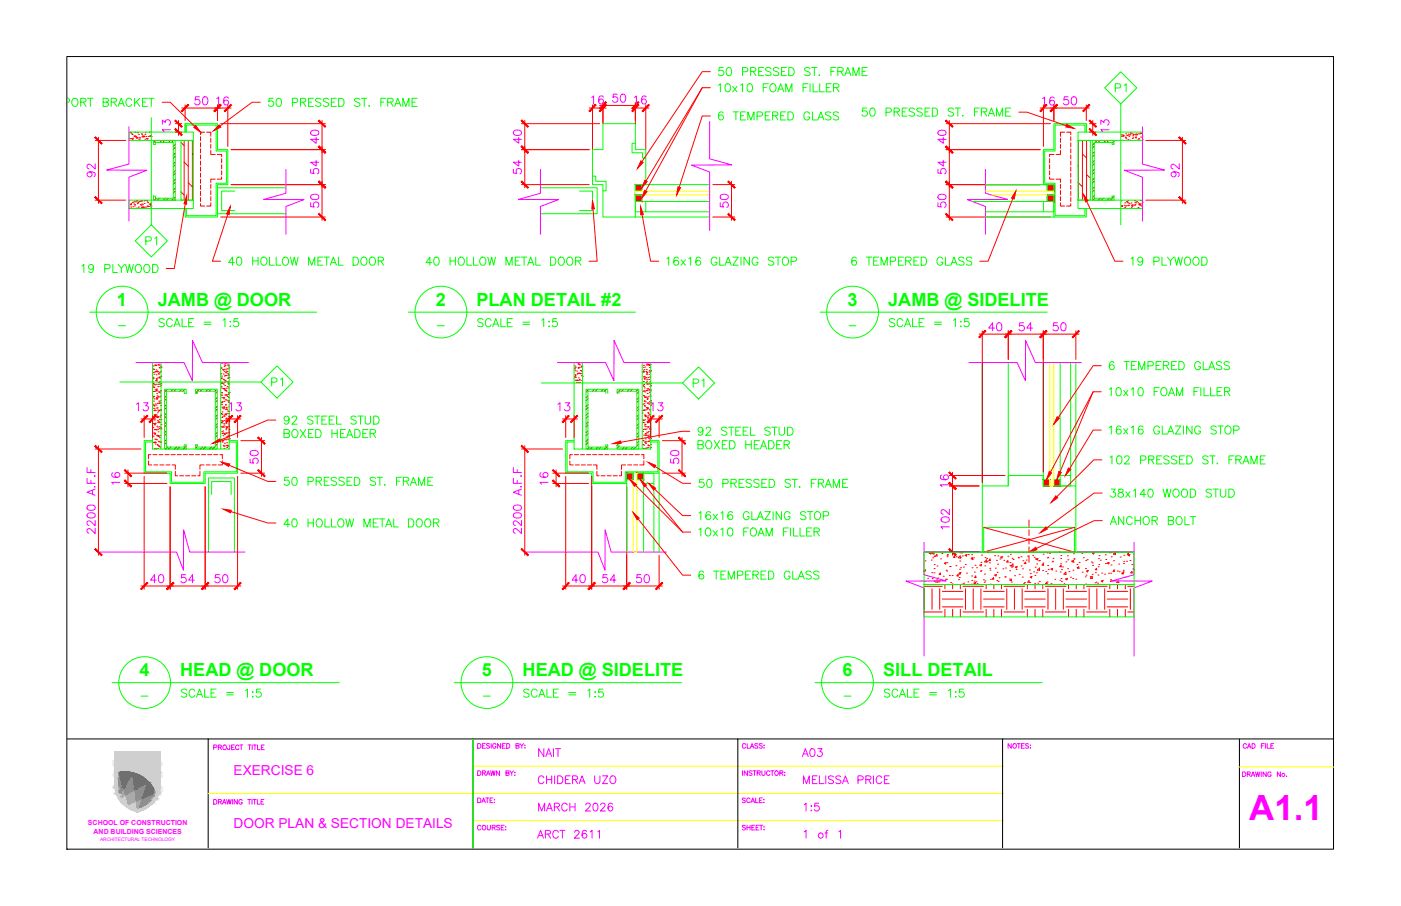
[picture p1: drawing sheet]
<svg xmlns="http://www.w3.org/2000/svg" width="432mm" height="279mm" viewBox="0 0 432 279" stroke-linecap="round" stroke-linejoin="round" font-family="sans-serif">
<defs><g id="words">
<text font-size="10.7" fill="#f0f" x="385" y="252.9">A1.1</text>
<text font-size="9.3" fill="#f00" x="67.4" y="163.7">40 HOLLOW METAL DOOR</text>
<text font-size="6.2" fill="#0f0" x="43.7" y="76.9">P1</text>
<text font-size="6.2" fill="#f0f" x="210.3" y="144.3" transform="rotate(-90 210.3 144.3)">50</text>
<g font-size="5.7" fill="#0f0">
<text x="342.5" y="29.6">P1</text>
<text x="47.6" y="102">SCALE = 1:5</text>
<text x="146" y="102">SCALE = 1:5</text>
<text x="272.7" y="102">SCALE = 1:5</text>
<text x="82.5" y="120.3">P1</text>
<text x="212.4" y="120.7">P1</text>
<text x="54.7" y="216.3">SCALE = 1:5</text>
<text x="160.2" y="216.3">SCALE = 1:5</text>
<text x="271.3" y="216.3">SCALE = 1:5</text>
</g>
<g font-size="5.7" fill="#f0f">
<text x="58.9" y="33.5">50</text>
<text x="187.7" y="32.8">50</text>
<text x="326.7" y="33.5">50</text>
<text x="30.3" y="55.7" transform="rotate(-90 30.3 55.7)">92</text>
<text x="99.1" y="55" transform="rotate(-90 99.1 55)">54</text>
<text x="161.6" y="54.7" transform="rotate(-90 161.6 54.7)">54</text>
<text x="292.5" y="55" transform="rotate(-90 292.5 55)">54</text>
<text x="364.4" y="55.7" transform="rotate(-90 364.4 55.7)">92</text>
<text x="99.1" y="65.3" transform="rotate(-90 99.1 65.3)">50</text>
<text x="225.4" y="65.3" transform="rotate(-90 225.4 65.3)">50</text>
<text x="292.5" y="65.3" transform="rotate(-90 292.5 65.3)">50</text>
<text x="303.4" y="103.4">40</text>
<text x="312.9" y="103.4">54</text>
<text x="323.5" y="103.4">50</text>
<text x="80.4" y="144.3" transform="rotate(-90 80.4 144.3)">50</text>
<text x="30.3" y="165.8" transform="rotate(-90 30.3 165.8)">2200 A.F.F</text>
<text x="161.6" y="165.8" transform="rotate(-90 161.6 165.8)">2200 A.F.F</text>
<text x="293.5" y="164.4" transform="rotate(-90 293.5 164.4)">102</text>
<text x="45.2" y="181">40</text>
<text x="54.7" y="181">54</text>
<text x="64.9" y="181">50</text>
<text x="175" y="181">40</text>
<text x="184.5" y="181">54</text>
<text x="194.7" y="181">50</text>
<text x="164.7" y="234.6">NAIT</text>
<text x="246.2" y="234.6">A03</text>
<text x="164.7" y="243.1">CHIDERA UZO</text>
<text x="246.2" y="243.1">MELISSA PRICE</text>
<text x="164.4" y="259.6">ARCT 2611</text>
<text x="246.6" y="259.6">1 of 1</text>
</g>
<g font-size="5.7" fill="#f00">
<text x="99.1" y="45.5" transform="rotate(-90 99.1 45.5)">40</text>
<text x="161.6" y="45.5" transform="rotate(-90 161.6 45.5)">40</text>
<text x="292.5" y="45.5" transform="rotate(-90 292.5 45.5)">40</text>
</g>
<g font-size="5.6" fill="#0f0">
<text x="36.1" y="94.3">1</text>
<text x="48.6" y="94.3">JAMB @ DOOR</text>
<text x="134.3" y="94.3">2</text>
<text x="146.8" y="94.3">PLAN DETAIL #2</text>
<text x="261.2" y="94.3">3</text>
<text x="273.8" y="94.3">JAMB @ SIDELITE</text>
<text x="43" y="208.5">4</text>
<text x="55.5" y="208.5">HEAD @ DOOR</text>
<text x="148.5" y="208.5">5</text>
<text x="161.1" y="208.5">HEAD @ SIDELITE</text>
<text x="259.7" y="208.5">6</text>
<text x="272.2" y="208.5">SILL DETAIL</text>
</g>
<g font-size="5.3" fill="#f0f">
<text x="164.7" y="251.2">MARCH 2026</text>
<text x="246.6" y="251.2">1:5</text>
</g>
<g font-size="4.2" fill="#f0f">
<text x="72" y="238.9">EXERCISE 6</text>
<text x="72" y="255.5">DOOR PLAN &amp; SECTION DETAILS</text>
</g>
<g font-size="2.6" fill="#0f0">
<text x="35.3" y="101.6">-</text>
<text x="133.7" y="101.6">-</text>
<text x="260.3" y="101.6">-</text>
<text x="42.3" y="215.9">-</text>
<text x="147.8" y="215.9">-</text>
<text x="258.9" y="215.9">-</text>
</g>
<g font-size="2.1" fill="#f0f">
<text x="27.1" y="254.3">SCHOOL OF CONSTRUCTION</text>
<text x="28.9" y="257">AND BUILDING SCIENCES</text>
</g>
<text font-size="1.5" fill="#f0f" x="30.8" y="259.3">ARCHITECTURAL TECHNOLOGY</text>
</g></defs>
<!-- layer: A-DETL-PATT -->
<g fill="none" stroke="#f00" stroke-width=".31">
<path d="M39.9 42.8h.1M40 40.9h.1M40.2 40.8h.1M40.2 42.7h.1M40.5 41.2h.1M40.7 42.8h.1M40.7 41.5h.1M40.8 42.9h.1M40.9 42.6h.1M41.3 42h.1M41.4 42.1h.1M41.6 41.9h.1"/>
<path d="M41.6 40.8h.1M41.7 42.2h.1M41.9 42.1h.1M41.9 42.5h.1M42.1 42.7h.1M42.3 42.5h.1M42.4 40.9h.1M42.7 41.4h.1M42.7 42.9h.1M43 42.4h.1M43 42.8h.1M43.5 41.3h.1"/>
<path d="M43.7 41.4h.1M43.7 42.2h.1M43.9 41.9h.1M44 42.2h.1M44.2 42.1h.1M44.4 42h.1M44.4 42.2h.1M44.6 41.4h.1M44.7 42.9h.1M44.8 40.9h.1M45 42.1h.1M45.1 42.7h.1"/>
<path d="M45.2 42.8h.1M45.4 42.8h.1M45.7 42.1h.1M46 40.7h.1M46 42h.1M46.3 41.9h.1M46.4 41.9h.1M46.6 42.1h.1M48 43.3l-.7 .8M49.9 43.3l-.6 .6M50.7 43.3l-.5 .6M52.5 43.3l-.6 .6"/>
<path d="M53.5 43.3l-.6 .6M54 44.6l-.6 .6M54 47.2l-.6 .7M54 50l-.6 .5M54 52.7l-.6 .6M54 55.3l-.6 .6M54 58l-.6 .6M54 45.5l-.6 .6M54 48.2l-.6 .6M54 50.8l-.6 .6M54 53.6l-.6 .5M54 56.2l-.6 .7"/>
<path d="M54 58.9l-.6 .6M55.8 59.2l1 1M55.8 43.9l1 1M56.8 43.3v18.4M56.8 50l1.2 1.3M58 43.3v18.4M58 56.3l1.3 1.3M59.3 43.3v18.4M59.3 47.5l.3 .2M332.3 51.1v.2M332.3 43.3v18.4M332.3 56.3l1.3 1.3"/>
<path d="M333.6 43.3v18.4M333.6 47.5l1.3 1.2M334.9 43.3v18.4M334.9 53.8l1.2 1.1M337.3 44.2l-.6 .6M337.3 46.9l-.6 .6M337.3 49.6l-.6 .6M337.3 52.3l-.6 .6M337.3 55l-.6 .6M337.3 57.7l-.6 .6M337.3 45.1l-.6 .6M337.3 47.8l-.6 .6"/>
<path d="M337.3 50.5l-.6 .6M337.3 53.2l-.6 .6M337.3 55.9l-.6 .6M337.3 58.6l-.6 .6M338.1 43.3l-.6 .6M339 43.3l-.6 .6M340.8 43.3l-.6 .6M341.7 43.3l-.6 .6M343.4 43.5l-.6 .6M343.4 44.4l-.3 .2M345.6 42h.1M345.6 41.6h.1"/>
<path d="M345.9 43.3h.1M346 42h.1M346.1 41.7h.1M346.2 41.8h.1M346.2 41.9h.1M346.8 42.3h.1M346.9 42.4h.1M346.9 41.3h.1M347 42.8h.1M347.2 41.8h.1M347.6 43.1h.1M347.6 41.7h.1"/>
<path d="M347.7 41.4h.1M347.8 43.2h.1M347.9 42h.1M348 41.6h.1M348.3 41.6h.1M348.3 43.3h.1M348.3 41h.1M348.5 41.1h.1M348.9 41.3h.1M349 42.7h.1M349.2 41.7h.1M349.2 42.3h.1"/>
<path d="M349.3 41.5h.1M349.7 41.4h.1M349.9 42.4h.1M350 42h.1M350 42.5h.1M350 41.4h.1M350.3 41.4h.1M350.4 41.6h.1M350.4 43.3h.1M350.7 43.3h.1M350.7 43.1h.1M350.9 41.3h.1"/>
<path d="M350.9 42.7h.1M351 43.2h.1M351.4 41.2h.1M351.4 41.1h.1M351.5 42.3h.1M351.7 41.2h.1M352 42h.1M352.1 43.1h.1M40.1 63h.1M40.2 63.2h.1M40.3 63.8h.1M40.4 62.8h.1"/>
<path d="M40.4 64.3h.1M40.8 62.4h.1M40.9 63.8h.1M41.1 62.3h.1M41.2 62.9h.1M41.4 62h.1M41.4 64.3h.1M41.4 63.5h.1M41.5 63.1h.1M41.8 62.3h.1M41.9 64.2h.1M42.1 61.9h.1"/>
<path d="M42.3 62.8h.1M42.4 62.4h.1M42.4 64.3h.1M42.4 64.1h.1M42.5 62.5h.1M42.7 63.8h.1M42.8 62.1h.1M43.2 63.1h.1M43.2 62.1h.1M43.4 62h.1M43.4 63.5h.1M43.5 64h.1"/>
<path d="M43.6 62.9h.1M43.8 62h.1M43.9 63.1h.1M43.9 63.9h.1M44 63.8h.1M44.1 63.9h.1M44.4 62.7h.1M44.4 61.9h.1M44.4 64.2h.1M44.5 63.9h.1M44.9 61.8h.1M45 63.8h.1"/>
<path d="M45.2 61.8h.1M45.3 62h.1M45.4 63.5h.1M45.5 62.4h.1M45.5 63.7h.1M46 62.9h.1M46 63.7h.1M46.3 63.1h.1M46.4 63.2h.1M46.4 62.7h.1M46.4 64.2h.1M46.6 63.6h.1"/>
<path d="M48.2 61.1l-.6 .6M49.1 61.1l-.6 .6M50.9 61.1l-.6 .6M51.8 61.1l-.6 .6M54 60.7l-1 1M54 61.6l-.1 .1M337.3 60.4l-.6 .6M337.4 61.1l-.6 .6M339.2 61.1l-.6 .6M340.1 61.1l-.6 .6M341.9 61.1l-.6 .6M343.4 60.5l-1.2 1.2"/>
<path d="M345.6 64.3h.1M345.6 61.9h.1M345.6 63.4h.1M345.7 63.5h.1M345.7 63.7h.1M346.4 64.2h.1M346.4 63.3h.1M346.6 64.3h.1M346.7 62.6h.1M346.7 64.1h.1M346.8 63.5h.1M347.2 63.5h.1"/>
<path d="M347.2 62.1h.1M347.3 62.2h.1M347.3 62.4h.1M347.6 61.8h.1M347.7 62.6h.1M347.7 63.3h.1M347.8 63.4h.1M347.9 64.3h.1M348 62.8h.1M348.6 62.6h.1M348.6 64.1h.1M348.8 63.5h.1"/>
<path d="M348.8 63.3h.1M348.9 63.6h.1M349.2 63.2h.1M349.5 64.3h.1M349.6 61.8h.1M349.7 63.3h.1M349.7 62.4h.1M349.8 63.1h.1M350 62.6h.1M350.3 62.1h.1M350.3 64.3h.1M350.7 62.5h.1"/>
<path d="M350.7 64h.1M350.9 63h.1M351.1 62.9h.1M351.2 63h.1M351.2 63.3h.1M351.3 62.9h.1M351.6 61.8h.1M351.6 63.3h.1M351.9 63.6h.1M351.9 62.9h.1M352.1 62.4h.1M47.1 116.8h.1"/>
<path d="M47.1 114.9h.1M47.1 112.9h.1M47.1 116.3h.1M47.1 118.7h.1M47.1 117.8h.1M47.2 113.8h.1M47.2 118.3h.1M47.2 119.3h.1M47.3 116.6h.1M47.3 119.4h.1M47.4 113.9h.1M47.4 114.8h.1"/>
<path d="M47.4 119.5h.1M47.4 115.4h.1M47.5 118.5h.1M47.7 112.5h.1M47.7 112.8h.1M47.8 118.7h.1M47.8 114.7h.1M48 114.6h.1M48 117.3h.1M48 112.7h.1M48 112.6h.1M48.1 111.8h.1"/>
<path d="M48.1 114.1h.1M48.1 116.7h.1M48.1 115.6h.1M48.2 117.5h.1M48.2 117h.1M48.2 118.5h.1M48.2 120h.1M48.3 114.4h.1M48.4 114.6h.1M48.5 116.6h.1M48.6 114.6h.1M48.7 119.2h.1"/>
<path d="M48.7 112.4h.1M48.8 115.2h.1M48.8 112.6h.1M48.8 118.5h.1M48.8 118.1h.1M48.9 115.4h.1M48.9 116.4h.1M49 111.8h.1M49.1 113.3h.1M49.1 114.8h.1M49.1 116.5h.1M49.1 112.6h.1"/>
<path d="M49.1 116.2h.1M49.2 113.5h.1M49.2 117.7h.1M49.2 118.5h.1M49.3 116.5h.1M49.3 119.2h.1M49.5 113.2h.1M49.5 114.5h.1M49.6 116h.1M49.6 118.3h.1M49.6 118.8h.1M49.6 113.3h.1"/>
<path d="M68.1 113.5h.1M68.1 115.3h.1M68.1 119.2h.1M68.1 116.8h.1M68.2 113.5h.1M68.2 118.2h.1M68.2 116.5h.1M68.2 119.7h.1M68.3 116h.1M68.3 112h.1M68.4 117.9h.1M68.5 118.2h.1"/>
<path d="M68.6 114h.1M68.7 119.9h.1M68.7 117h.1M68.7 114.2h.1M68.8 115.4h.1M68.8 119.8h.1M68.9 118.4h.1M68.9 117.1h.1M68.9 111.9h.1M69 117.9h.1M69 113.9h.1M69.1 112.5h.1"/>
<path d="M69.1 119.8h.1M69.1 113h.1M69.1 114.5h.1M69.2 116h.1M69.2 117.4h.1M69.2 118.9h.1M69.3 115.8h.1M69.4 112.7h.1M69.4 117.3h.1M69.5 112.1h.1M69.5 114.9h.1M69.5 117.7h.1"/>
<path d="M69.6 115h.1M69.6 113.8h.1M69.7 114.4h.1M69.7 119.7h.1M69.7 115.8h.1M70 119.2h.1M70 114.6h.1M70 117.7h.1M70 112.3h.1M70.1 113.7h.1M70.1 115.2h.1M70.2 116.7h.1"/>
<path d="M70.2 112.7h.1M70.2 118.2h.1M70.3 119.6h.1M70.3 118.4h.1M70.3 115.6h.1M70.3 116.3h.1M70.3 112.9h.1M70.3 115.7h.1M70.4 117.6h.1M70.5 118.5h.1M70.6 113.5h.1M70.6 116.5h.1"/>
<path d="M177 116.5h.1M177.1 113.8h.1M177.1 116.1h.1M177.1 113.5h.1M177.2 112.9h.1M177.2 115.4h.1M177.2 114.3h.1M177.2 115.8h.1M177.3 117.3h.1M177.3 113.2h.1M177.4 116.3h.1M177.5 117.4h.1"/>
<path d="M177.7 118h.1M177.7 114.4h.1M177.8 117.2h.1M177.8 115.4h.1M177.9 117.3h.1M178 115.1h.1M178.1 112.1h.1M178.2 113.4h.1M178.2 113.6h.1M178.2 112.3h.1M178.2 115.1h.1M178.3 116.5h.1"/>
<path d="M178.3 118h.1M178.5 112.3h.1M178.5 115.1h.1M178.5 117.3h.1M178.5 117.1h.1M178.5 112.5h.1M178.5 113.3h.1M178.6 117.9h.1M178.6 115.2h.1M178.8 114.2h.1M178.8 115.2h.1M179.1 112.9h.1"/>
<path d="M179.1 114.3h.1M179.2 114.4h.1M179.2 113.2h.1M179.2 115.8h.1M179.2 113h.1M179.2 117.3h.1M179.3 115.2h.1M179.3 115.8h.1M179.4 113.1h.1M179.4 116.1h.1M198 114.7h.1M198.1 111.8h.1"/>
<path d="M198.1 119h.1M198.1 114.4h.1M198.2 113.3h.1M198.2 114.8h.1M198.3 116.2h.1M198.3 112.6h.1M198.3 117.7h.1M198.4 119.2h.1M198.4 118.6h.1M198.4 114.6h.1M198.4 114h.1M198.4 116.1h.1"/>
<path d="M198.5 116.8h.1M198.6 119.6h.1M198.6 116.9h.1M198.7 113.2h.1M198.7 116.5h.1M198.8 116.3h.1M199 118h.1M199 114.6h.1M199.1 116.5h.1M199.2 112.5h.1M199.2 114.7h.1M199.2 111.9h.1"/>
<path d="M199.2 114h.1M199.2 115.5h.1M199.3 117.6h.1M199.3 115.1h.1M199.3 117h.1M199.3 118.4h.1M199.4 114.9h.1M199.4 118.2h.1M199.4 112.5h.1M199.4 119.9h.1M199.4 118.4h.1M199.6 112.3h.1"/>
<path d="M199.7 119.9h.1M199.7 116.4h.1M199.8 112.5h.1M199.8 118.4h.1M199.9 117h.1M199.9 112.5h.1M200 112.6h.1M200 115.4h.1M200.1 118.2h.1M200.1 114.4h.1M200.1 112.7h.1M200.1 111.8h.1"/>
<path d="M200.1 113.3h.1M200.2 118.4h.1M200.2 114.2h.1M200.2 114.8h.1M200.2 116.2h.1M200.3 117.7h.1M200.3 119.2h.1M200.4 112.4h.1M200.4 118.3h.1M200.5 114.3h.1M200.5 118.9h.1M200.5 114.4h.1"/>
<path d="M47.1 136.4h.1M47.1 131.8h.1M47.1 122.7h.1M47.2 128.6h.1M47.2 134.5h.1M47.2 124.7h.1M47.2 120.7h.1M47.3 125.9h.1M47.3 130.6h.1M47.3 122.2h.1M47.3 136.5h.1M47.3 123.7h.1"/>
<path d="M47.4 122.3h.1M47.4 133.6h.1M47.4 125.1h.1M47.4 120.7h.1M47.4 126.6h.1M47.5 127.9h.1M47.5 128.1h.1M47.5 130.7h.1M47.5 125.2h.1M47.5 123h.1M47.5 126.6h.1M47.5 129.5h.1"/>
<path d="M47.6 133.5h.1M47.6 126.1h.1M47.6 132.5h.1M47.6 131h.1M47.6 136.3h.1M47.6 130.7h.1M47.6 138.4h.1M47.7 130.8h.1M47.7 133.9h.1M47.7 138.3h.1M47.7 133.7h.1M47.7 135.4h.1"/>
<path d="M47.7 136.4h.1M47.8 120.2h.1M47.8 136.9h.1M47.8 124.6h.1M47.8 138.3h.1M47.9 127.8h.1M47.9 130.5h.1M47.9 120.7h.1M47.9 126.5h.1M47.9 136.4h.1M47.9 132.5h.1M48 135.5h.1"/>
<path d="M48 138.4h.1M48.1 123h.1M48.1 120.2h.1M48.1 124.9h.1M48.1 120.4h.1M48.2 122.6h.1M48.2 125.8h.1M48.2 132.6h.1M48.2 128h.1M48.2 128.5h.1M48.2 128.6h.1M48.3 123.1h.1"/>
<path d="M48.3 135.6h.1M48.3 134.4h.1M48.3 121.4h.1M48.3 134.2h.1M48.3 131.4h.1M48.4 128.7h.1M48.4 122.9h.1M48.4 137.1h.1M48.4 122.1h.1M48.4 124.4h.1M48.5 120.6h.1M48.5 125.8h.1"/>
<path d="M48.5 134.4h.1M48.5 129.7h.1M48.5 127.3h.1M48.5 126.4h.1M48.5 122.5h.1M48.5 128.8h.1M48.6 137.4h.1M48.6 132.4h.1M48.6 130.2h.1M48.6 138.3h.1M48.6 128.4h.1M48.6 131.7h.1"/>
<path d="M48.7 134.3h.1M48.7 122.3h.1M48.7 133.2h.1M48.8 126.8h.1M48.8 134.6h.1M48.8 136.1h.1M48.8 134.5h.1M48.8 129.9h.1M48.8 137.6h.1M48.9 120.9h.1M48.9 124.5h.1M48.9 123.7h.1"/>
<path d="M48.9 137.6h.1M48.9 130.3h.1M49 126.5h.1M49 136.3h.1M49 121h.1M49 124h.1M49.1 129.3h.1M49.1 132.1h.1M49.1 126.6h.1M49.1 135h.1M49.1 131.6h.1M49.2 137.8h.1"/>
<path d="M49.2 122.4h.1M49.2 132.2h.1M49.2 128.4h.1M49.3 121.1h.1M49.3 124.4h.1M49.3 137.9h.1M49.3 134.2h.1M49.3 130.3h.1M49.3 120.7h.1M49.3 128.7h.1M49.3 124.2h.1M49.3 122.1h.1"/>
<path d="M49.4 136.2h.1M49.4 123.6h.1M49.4 136.4h.1M49.4 131.8h.1M49.4 125.1h.1M49.5 126.5h.1M49.5 120.4h.1M49.5 128h.1M49.6 126.3h.1M49.6 129.5h.1M49.6 132.2h.1M49.6 130.9h.1"/>
<path d="M51.3 127.5l-.6 .6M51.3 122.1l-.6 .6M51.3 124.8l-.6 .6M51.3 130.2l-.6 .6M51.3 132.9l-.6 .6M51.3 135.6l-.6 .5M51.3 123l-.6 .6M51.3 125.7l-.6 .6M51.3 128.4l-.6 .6M51.3 131.1l-.6 .6M51.3 133.8l-.6 .6M51.3 136.4l-.6 .7"/>
<path d="M51.5 120.1l-.8 .8M51.7 137.9l-.6 .6M52.6 137.9l-.6 .6M53.3 120.1l-.6 .6M54.2 120.1l-.6 .6M54.4 137.9l-.6 .6M55.3 137.9l-.6 .6M56 120.1l-.6 .6M56.9 120.1l-.6 .6M57.4 137.5l-.9 1M57.4 138.4v.1M60.4 137.2l-.1 .2"/>
<path d="M60.9 137.7l-.6 .6M61.4 120.1l-1.1 1.1M62.3 120.1l-.6 .6M62.5 137.9l-.6 .6M63.4 137.9l-.6 .6M64.1 120.1l-.6 .6M65 120.1l-.6 .6M65.2 137.9l-.7 .6M66.1 137.9l-.6 .6M66.8 120.1l-.6 .6M67 122.6l-.6 .6M67 125.3l-.6 .6"/>
<path d="M67 128l-.6 .6M67 130.7l-.6 .6M67 133.4l-.6 .5M67 136.1l-.6 .6M67 120.8l-.6 .6M67 123.5l-.6 .6M67 126.2l-.6 .6M67 128.9l-.6 .6M67 131.6l-.6 .6M67 134.3l-.6 .6M67 136.9l-.6 .6M68.1 121.9h.1"/>
<path d="M68.1 131.6h.1M68.1 129.8h.1M68.1 124.7h.1M68.1 135.7h.1M68.2 127.5h.1M68.2 130.3h.1M68.3 124.8h.1M68.3 121.1h.1M68.3 121.2h.1M68.3 133.1h.1M68.3 124.2h.1M68.3 122.6h.1"/>
<path d="M68.4 135.9h.1M68.4 130.4h.1M68.4 128.7h.1M68.4 121.9h.1M68.4 124.1h.1M68.4 127.8h.1M68.4 125.6h.1M68.4 136.4h.1M68.4 131.8h.1M68.4 133.7h.1M68.4 123.9h.1M68.4 127h.1"/>
<path d="M68.5 136.1h.1M68.5 129.8h.1M68.5 135.7h.1M68.5 128.5h.1M68.6 130h.1M68.6 125.9h.1M68.6 131.4h.1M68.7 132.9h.1M68.7 134.4h.1M68.7 133.5h.1M68.7 125.8h.1M68.7 135.8h.1"/>
<path d="M68.8 131.7h.1M68.8 137.3h.1M68.9 122.6h.1M68.9 123h.1M68.9 137.6h.1M68.9 128.2h.1M68.9 125.4h.1M68.9 130.6h.1M68.9 126.1h.1M69 122.7h.1M69 131.1h.1M69 138.3h.1"/>
<path d="M69 133.7h.1M69 123.8h.1M69.1 133.9h.1M69.1 128.4h.1M69.1 129.7h.1M69.1 125.7h.1M69.2 136.7h.1M69.2 120.1h.1M69.2 135.6h.1M69.2 134h.1M69.2 131.7h.1M69.2 127.8h.1"/>
<path d="M69.2 137.5h.1M69.3 120.4h.1M69.3 135.4h.1M69.3 121.8h.1M69.4 121.8h.1M69.4 123.3h.1M69.4 127.7h.1M69.5 120.4h.1M69.5 124.8h.1M69.5 124.9h.1M69.5 133.6h.1M69.5 126.2h.1"/>
<path d="M69.5 127.7h.1M69.6 120.5h.1M69.6 132.5h.1M69.6 128h.1M69.6 129.2h.1M69.6 130.6h.1M69.7 123.3h.1M69.7 135.6h.1M69.7 132.1h.1M69.7 126.1h.1M69.7 120.6h.1M69.7 133.6h.1"/>
<path d="M69.8 128.9h.1M69.8 122h.1M69.8 125.6h.1M69.8 131.7h.1M69.8 131.6h.1M69.8 121.7h.1M69.8 135h.1M69.8 126.2h.1M69.8 129.7h.1M69.8 127.6h.1M69.8 136.5h.1M69.9 137.4h.1"/>
<path d="M69.9 134.6h.1M69.9 137.5h.1M69.9 133.5h.1M69.9 138h.1M69.9 131.9h.1M70 137.3h.1M70 137.5h.1M70.1 126.8h.1M70.1 122.3h.1M70.1 123.6h.1M70.1 129.5h.1M70.2 134.5h.1"/>
<path d="M70.2 129.9h.1M70.2 135.5h.1M70.3 137.5h.1M70.3 121.1h.1M70.4 121.2h.1M70.4 124h.1M70.4 121.6h.1M70.4 122.6h.1M70.4 127.5h.1M70.5 131.6h.1M70.5 123.6h.1M70.5 125.5h.1"/>
<path d="M70.5 129.6h.1M70.5 126.8h.1M70.5 133.4h.1M70.5 129.5h.1M70.5 127h.1M70.6 124.1h.1M70.6 128.4h.1M70.6 132.5h.1M70.6 135.4h.1M70.6 129.9h.1M70.6 135.3h.1M70.6 121.1h.1"/>
<path d="M181.2 127.5l-.6 .6M181.2 122.1l-.6 .6M181.2 124.8l-.6 .6M181.2 130.2l-.6 .6M181.2 132.9l-.6 .6M181.2 135.6l-.6 .5M181.2 123l-.6 .6M181.2 125.7l-.6 .6M181.2 128.4l-.6 .6M181.2 131.1l-.6 .6M181.2 133.8l-.6 .6M181.2 136.4l-.6 .7"/>
<path d="M181.4 120.1l-.8 .8M181.6 137.9l-.6 .6M182.5 137.9l-.6 .6M183.2 120.1l-.5 .6M184.1 120.1l-.6 .6M184.3 137.9l-.6 .6M185.2 137.9l-.6 .6M185.9 120.1l-.6 .6M186.8 120.1l-.6 .6M187.3 137.5l-.9 1M187.3 138.4v.1M190.4 137.2l-.2 .2"/>
<path d="M190.8 137.7l-.6 .6M191.3 120.1l-1.1 1.1M192.2 120.1l-.6 .6M192.4 137.9l-.6 .6M193.3 137.9l-.6 .6M194 120.1l-.6 .6M194.9 120.1l-.6 .6M195.1 137.9l-.6 .6M196 137.9l-.6 .6M196.7 120.1l-.6 .6M196.9 122.6l-.6 .6M196.9 125.3l-.6 .6"/>
<path d="M196.9 128l-.6 .6M196.9 130.7l-.6 .6M196.9 133.4l-.6 .5M196.9 136.1l-.6 .6M196.9 120.8l-.6 .6M196.9 123.5l-.6 .6M196.9 126.2l-.6 .6M196.9 128.9l-.6 .6M196.9 131.6l-.6 .6M196.9 134.3l-.6 .6M196.9 136.9l-.6 .6M197.9 127.4h.1"/>
<path d="M198 130.2h.1M198 124.7h.1M198 129.5h.1M198.1 135.8h.1M198.1 133h.1M198.1 120.6h.1M198.1 130.3h.1M198.1 137.1h.1M198.1 126.5h.1M198.2 132.4h.1M198.2 135.9h.1M198.2 126.6h.1"/>
<path d="M198.2 122h.1M198.2 138.3h.1M198.3 129.7h.1M198.4 134.2h.1M198.4 137.3h.1M198.4 120.7h.1M198.4 124.5h.1M198.4 122.1h.1M198.5 130.4h.1M198.5 120.5h.1M198.5 123.7h.1M198.5 126.4h.1"/>
<path d="M198.5 123.6h.1M198.6 136.3h.1M198.6 132.4h.1M198.6 125.1h.1M198.6 122.4h.1M198.6 131.4h.1M198.6 126.5h.1M198.7 125.3h.1M198.7 138.3h.1M198.7 128h.1M198.7 128.1h.1M198.7 129.5h.1"/>
<path d="M198.7 122.6h.1M198.7 130.9h.1M198.8 130.9h.1M198.8 120.9h.1M198.8 122.5h.1M198.8 132.4h.1M198.8 133.7h.1M198.8 128.2h.1M198.8 128.4h.1M198.8 133.9h.1M198.9 136.5h.1M198.9 128.5h.1"/>
<path d="M198.9 123.9h.1M198.9 134.3h.1M198.9 135.3h.1M199 133.9h.1M199 136.1h.1M199 131.6h.1M199 136.8h.1M199 138.3h.1M199.1 120.4h.1M199.2 125.6h.1M199.2 126.4h.1M199.2 122.4h.1"/>
<path d="M199.2 132.3h.1M199.2 133.3h.1M199.2 138.2h.1M199.2 128.3h.1M199.3 134.2h.1M199.3 120.4h.1M199.4 122.8h.1M199.4 126h.1M199.4 123.2h.1M199.5 120.5h.1M199.5 125.8h.1M199.5 124.3h.1"/>
<path d="M199.5 121.4h.1M199.5 128.8h.1M199.5 130.4h.1M199.5 122.8h.1M199.5 131.6h.1M199.5 133.5h.1M199.5 130.3h.1M199.6 126.1h.1M199.6 138h.1M199.6 136.2h.1M199.6 125.8h.1M199.6 137.2h.1"/>
<path d="M199.6 134.5h.1M199.6 127.2h.1M199.7 131.7h.1M199.7 128.7h.1M199.7 130.2h.1M199.8 127.6h.1M199.8 137.4h.1M199.8 122.3h.1M199.8 131.6h.1M199.8 135.2h.1M199.8 128.2h.1M199.8 133.1h.1"/>
<path d="M199.9 134.2h.1M199.9 124.3h.1M199.9 134.6h.1M199.9 130.2h.1M199.9 136h.1M200 136.1h.1M200 137.5h.1M200 124.7h.1M200 120.1h.1M200.1 132.3h.1M200.1 127.8h.1M200.1 121.1h.1"/>
<path d="M200.1 120.3h.1M200.2 123.9h.1M200.2 135.4h.1M200.2 126.2h.1M200.2 126.7h.1M200.2 132.1h.1M200.3 129.5h.1M200.3 124h.1M200.3 121.8h.1M200.3 138h.1M200.3 135.1h.1M200.3 132.3h.1"/>
<path d="M200.3 120.7h.1M200.4 129.6h.1M200.4 129.5h.1M200.4 122.1h.1M200.4 138h.1M200.5 137.1h.1M200.5 124.2h.1M200.5 123.6h.1M200.5 135.3h.1M200.5 120.3h.1M200.5 125.1h.1M284.8 176.1l.4-.2-.2 .5-.2-.2"/>
<path d="M284.8 179.3h.1M285 175.7h.1M285.1 173h.1M285.9 178.4h.1M286.2 170.5h.1M286.5 170.6l.5-.2-.1 .5zM287 172.7h.1M287.2 176.6h.1M287.3 178.4h.1M287.5 172h.1M287.7 170.3l-.5 .4 .7 .2-.1-.6M287.8 179.2h.1"/>
<path d="M287.9 176.7h.1M287.9 171.5h.1M287.9 175.3h.1M287.9 174.1h.1M288 171.6h.1M288.5 179.2l.3-.4 .1 .7h-.7zM288.7 170.9l.1 .6-.4-.1zM288.8 174.5h.1M288.9 179.5h.1M289 178.3h.1M289.2 179.2l.6-.2-.2 .5zM289.8 176.7l.1 .5-.4-.1z"/>
<path d="M289.9 172.3h.1M290.3 170.7h.1M290.7 177.7h.1M291.1 173.7l.5-.2-.1 .4zM291.4 178.6h.1M291.6 175.9h.1M291.7 178.6h.1M291.8 176.1h.1M291.9 173.6h.1M291.9 171.3h.1M291.9 171.7h.1M292 171h.1"/>
<path d="M292.6 177.5h.1M292.7 174.7h.1M292.8 174.7h.1M293 179.7h.1M293.4 177.5h.1M294.2 171.5l.1 .4h-.4zM294.4 170.9h.1M294.6 174.5h.1M294.7 171.7h.1M295.3 177.2v.4h-.4zM295.3 172l.6-.6 .1 .7zM295.4 178.8h.1"/>
<path d="M295.5 177.1h.1M295.6 176.7l.5-.2-.1 .5zM295.6 178.1h.1M295.7 175.6h.1M295.8 173h.1M295.9 170.5h.1M296 171.9h.1M296.1 175.1h.1M296.4 170.5h.1M296.6 171.5h.1M296.9 174.9h.1M297 179.8h.1"/>
<path d="M297.5 171.2l.5-.2-.2 .5zM297.5 174.1h.1M297.9 176.7h.1M298.3 179.5h.1M298.4 171h.1M299.5 177.6h.1M299.5 179h.1M299.5 171.1h.1M299.6 175.1h.1M299.7 172.6h.1M299.7 172.4v-.5l-.4 .4 .5 .1M300 172h.1"/>
<path d="M300.2 179.8l.5-.2-.1 .5zM300.2 179.2h.1M300.3 176.4h.1M300.5 174.3h.1M300.7 177.6l.1 .5h-.4zM300.8 179.4h.1M301 175.1h.1M302 174.3l.5-.2-.1 .4zM302.2 176.2h.1M302.3 176h.1M302.3 173.4h.1M302.5 171.2h.1"/>
<path d="M303.1 178.8h.1M303.2 162.6l28 7.7M303.3 179.6h.1M303.4 177h.1M303.5 174.5h.1M303.6 179.2h.1M303.6 172h.1M304.1 172.6l.1 .8-.7-.1zM304.1 172.2h.1M304.2 173.2h.1M304.3 170.4h.1M305 173.6h.1"/>
<path d="M305 175.3h.1M305.1 175.8h.1M305.1 172.4l.2 .5-.5-.1 .4-.4M305.3 178.6h.1M306.2 178.1l.1 .5h-.5zM306.6 171.4h.1M306.6 177.3l.5-.1-.2 .4zM306.8 175.2h.1M307.1 172.8h.1M307.2 179h.1M307.3 176.5h.1M307.5 174h.1"/>
<path d="M307.5 171.5h.1M307.6 179.3h.1M307.9 178.2h.1M308.2 172.4h.1M308.4 171.8l.5-.2-.1 .5zM309.1 175.4h.1M309.4 172.8h.1M309.7 177.9h.1M309.8 177.9h.1M309.9 175.2h.1M310.6 171.5h.1M310.6 172.9l.1 .5-.5-.1z"/>
<path d="M311.1 178.6h.1M311.2 176h.1M311.2 174.5h.1M311.3 173.5h.1M311.4 170.9h.1M311.7 179.5h.1M311.7 178.6l.1 .5-.5-.1zM311.8 174.9h.1M311.9 172.2h.1M312.2 173.9l.1 .7-.7-.1zM312.2 172.6h.1M312.7 177.5h.1"/>
<path d="M313 174.9l.5-.2-.2 .4zM313.2 175.6h.1M313.8 172h.1M313.8 171.9h.1M314.1 177.1h.1M314.7 171.7h.1M314.7 174.5h.1M315.1 178h.1M315.2 175.4h.1M315.2 172.9h.1M315.3 170.4h.1M315.5 179.9h.1"/>
<path d="M315.7 173.7h.1M315.8 179.7h.1M316.1 173.4l.1 .4h-.5zM316.3 172.7h.1M316.7 171.5h.1M317.1 179.1l.1 .5-.4-.1zM317.3 175.8h.1M317.4 179.7h.1M317.5 176.9h.1M317.5 178l.5-.2-.1 .4zM318.3 171.3h.1M318.6 176.4h.1"/>
<path d="M318.8 171.9h.1M319 177.5h.1M319.1 174.9h.1M319.1 172.4h.1M319.3 172.4l.6-.1-.2 .4zM319.4 176.7h.1M319.5 173.9h.1M319.9 179.8h.1M320.1 172.9h.1M320.3 179.3h.1M320.3 175.2l.1 .7-.7-.1 .7-.6M320.4 172.9h.1"/>
<path d="M321.3 175.9h.1M321.4 173.7h.1M321.5 170.9h.1M321.5 173.8l.1 .5h-.4zM322.3 176.3h.1M322.6 179.6l.1 .4h-.5zM322.7 179.5h.1M322.7 170.5h.1M322.8 177h.1M322.8 172h.1M322.9 174.4h.1M323 171.9h.1"/>
<path d="M323 175.6h.1M323.5 170.6h.1M323.9 175.5l.5-.2-.1 .5zM324.3 173.3h.1M324.4 173.1h.1M324.6 172.2h.1M325.1 178.6h.1M325.4 176.1h.1M326.3 170.3h.1M326.7 178.9h.1M326.8 176.4h.1M326.9 173.9h.1"/>
<path d="M326.9 172.2h.1M327 171.3h.1M327 178.4h.1M327 174.3l.1 .5h-.5zM327.1 179.4h.1M327.1 175.6h.1M327.5 174.8h.1M327.9 177l.6-.6 .1 .8zM328.5 178.6l.5-.2-.2 .4zM328.5 173.3h.1M329 171.4h.1M329 175.4h.1"/>
<path d="M329.1 172.6h.1M329.5 176.3h.1M329.9 178h.1M330.3 173.1l.6-.3-.2 .5zM330.6 178.4h.1M330.7 175.9h.1M330.8 173.3h.1M330.9 170.8h.1M331 172.4h.1M331.2 162.6l-28 7.7M331.6 178.6h.1M331.9 174.1h.1"/>
<path d="M331.9 175h.1M332.5 174.8l.1 .5-.5-.1zM332.6 173.4h.1M333.4 170.6h.1M333.5 176.4h.1M333.9 172h.1M334.5 177.9h.1M334.5 175.3h.1M334.6 172.8h.1M334.7 170.3h.1M334.7 177.4h.1M334.9 176.1l.5-.2-.2 .5z"/>
<path d="M335.1 172.6h.1M336 177.8h.1M336.4 173.3h.1M336.6 177.1h.1M336.6 177.7l.1 .7-.7-.1zM336.7 173.6h.1M336.7 170.6l.6-.2-.2 .5zM336.7 174.4h.1M337.5 179.7h.1M337.6 176.6h.1M337.8 179.5h.1M337.9 175.3l.1 .4h-.4z"/>
<path d="M338.3 179.9h.1M338.4 177.3h.1M338.5 174.8h.1M338.6 172.3h.1M338.7 174.1h.1M338.7 171.4h.1M339.1 172.8h.1M339.4 179.2l.6-.2-.2 .5zM339.5 176.7h.1M340.5 177.1h.1M340.6 171.1h.1M340.7 173.8h.1"/>
<path d="M340.8 172.6h.1M341.3 173.7l.5-.3-.1 .5zM341.5 173.7h.1M341.7 176.8h.1M342.2 170.3l-.2 .1 .4 .1v-.2M342.2 179.3h.1M342.3 178.8h.1M342.3 179.1h.1M342.3 176.8h.1M342.4 174.2h.1M342.5 171.7h.1M343.2 172.9h.1"/>
<path d="M343.4 175.7l.1 .5h-.4zM343.5 170.7h.1M343.7 170.3l.1 .7-.7-.1zM344.3 176.1h.1M344.5 179.2l-.3 .4 .6 .1-.1-.5M344.8 173.9h.1M344.9 176.3h.1M345.3 171.8h.1M345.7 177h.1M345.8 176.7l.6-.2-.2 .5zM346.1 176.3h.1M346.2 175.9h.1"/>
<path d="M346.3 173.8h.1M346.4 173.1h.1M346.4 171.2h.1M346.7 178h.1M347.2 173.1h.1M347.7 171.2l.5-.2-.1 .5zM347.8 170.5l.1 .5-.4-.1zM348.3 172.8h.1M348.9 174.1h.1M348.9 176.2l.1 .5h-.5zM349.1 175.5h.1M349.4 175.6h.1"/>
<path d="M284.8 180.8h5.6M284.8 188.7h5.6M284.9 181.6v6.3M287.3 181.6v6.3M289.6 181.6v6.3M290.4 187.2h6.4M290.4 184.7h6.4M290.4 182.4h6.4M291.2 180.3v1.3M291.2 187.9v2.3M293.5 180.1h.1M293.6 180.3v1.3"/>
<path d="M293.6 187.9v2.3M296 180.3v1.3M296 187.9v2.3M296.4 180.2h.1M296.8 180.3l.2-.2v.2M296.8 180.8h6.3M296.8 188.7h6.3M297.6 181.6v6.3M299.4 180.2h.1M300 181.6v6.3M301.1 180h.1M302.3 181.6v6.3"/>
<path d="M303.1 187.2h6.4M303.1 184.7h6.4M303.1 182.4h6.4M303.9 180.3v1.3M303.9 187.9v2.3M305.2 180.2h.1M306.3 180.3v1.3M306.3 187.9v2.3M308.7 180.3v1.3M308.7 187.9v2.3M309.5 180.8h6.3M309.5 188.7h6.3"/>
<path d="M310.3 181.6v6.3M311.6 180.2v.1M312.7 181.6v6.3M315 181.6v6.3M315.8 187.2h6.4M315.8 184.7h6.4M315.8 182.4h6.4M316.6 180.3v1.3M316.6 187.9v2.3M318.9 180h.1M319 180.3v1.3M319 187.9v2.3"/>
<path d="M321.4 180.3v1.3M321.4 187.9v2.3M322.2 180.8h6.3M322.2 188.7h6.3M322.7 180.1h.1M323 181.6v6.3M323.9 180h.1M325.4 181.6v6.3M327.7 181.6v6.3M327.9 180.3l.2-.3v.3M328 180.2h.1M328.5 187.2h6.4"/>
<path d="M328.5 184.7h6.4M328.5 182.4h6.4M329.3 180.3v1.3M329.3 187.9v2.3M331.7 180.3v1.3M331.7 187.9v2.3M334.1 180.3v1.3M334.1 187.9v2.3M334.6 180.1h.1M334.9 180.8h6.3M334.9 188.7h6.3M335.7 181.6v6.3"/>
<path d="M338.1 181.6v6.3M340.5 181.6v6.3M341.2 187.2h6.4M341.2 184.7h6.4M341.2 182.4h6.4M342 180.3v1.3M342 187.9v2.3M344.4 180.3v1.3M344.4 187.9v2.3M346.8 180.3v1.3M346.8 187.9v2.3M347.6 180.8h1.9"/>
<path d="M347.6 188.7h1.9M348.4 181.6v6.3"/>
</g>
<!-- layer: A-DETL-MCUT -->
<g fill="none" stroke="#0f0" stroke-width=".31">
<path d="M46.6 36.3v33M185.8 38.1h10v8h3.2v10.8h-3.2v10h-10v-10h-3.2v-10.8h3.2zM345.4 22.1l5 5-5 4.9-4.9-4.9zM345.4 32v37.3M39.7 40.7h19.9v2.6h-19.9zM47.3 43.3h6.7v18.4h-6.7v-1.2h.6v.6h5.5v-17.2h-5.5v.7h-.6zM55.8 43.3h3.8v18.4h-3.8zM57.1 40.7v-2.6h9.9v8h3.2v10.8h-3.2v10h-9.9v-2.6M57.4 40.7v-2.1h9.2v8h3.2v9.9h-3.2v10h-9.2v-2.2M72.3 58.9h-4v6h4M88.1 57.9h-21.1v8h21.1M166.6 57.9h17.5v8h-17.5"/>
<path d="M178.6 58.9h4v6h-4M195.8 56.9h2v2h-2zM322.8 56.9h2v2h-2zM336.7 43.3h6.7v1.3h-.6v-.7h-5.5v17.2h5.5v-.6h.6v1.2h-6.7zM39.7 61.7h19.9v2.6h-19.9zM46.6 69.3l5 5-5 4.9-4.9-4.9zM195.8 62.1h3.2v3.2h-3.2zM195.8 60.1h2v2h-2zM321.6 62.1h3.2v3.2h-3.2zM322.8 60.1h2v2h-2zM36.9 117.8h43.5M47 111.8h2.6v26.7h-2.6z"/>
<path d="M68 111.8h2.6v26.7h-2.6zM80.4 117.8l5-4.9 4.9 4.9-4.9 5zM166.9 118.1h43.4M176.9 111.8h2.6v26.7h-2.6zM197.9 111.8h2.7v26.7h-2.7zM210.3 118.1l5-4.9 4.9 4.9-4.9 5zM302.8 111.8v38.1M310.8 111.8v38.1M321.5 111.8v36.1M326.8 111.8v34.8M330 111.8v34.8M331.6 111.8v38.1"/>
<path d="M47 135.9h-2.6v10h8v3.2h10.8v-3.2h10v-10h-2.6M47 136.3h-2.1v9.2h8v3.2h10v-3.2h9.9v-9.2h-2.2M49.6 138.5h18.4M50.7 120.1h6.7v1.2h-.6v-.6h-5.5v17.2h5.5v-.7h.6v1.3h-6.7zM60.3 120.1h6.7v18.4h-6.7v-1.3h.6v.7h5.5v-17.2h-5.5v.6h-.6zM176.9 135.9h-2.5v10h8v3.2h10.8v-3.2h9.9v-10h-2.5M176.9 136.3h-2.1v9.2h8v3.2h9.9v-3.2h10.1v-9.2h-2.2M179.5 138.5h18.4M186.7 121.3v-.6h-5.5v17.2h5.5v-.7h.6v1.3h-6.7v-18.4h6.7v1.2M190.2 121.3v-1.2h6.7v18.4h-6.7v-1.3h.6v.7h5.5v-17.2h-5.5v.6M65.2 152.5v-4h6v4M182.4 149.1v21.2"/>
<path d="M193.2 145.9h1.9v2h-1.9zM193.2 149.1v21.2M196.3 145.9h2.1v2h-2.1zM198.4 145.9h3.1v3.2h-3.1zM198.4 149.1v21.2M201.5 149.1v21.2M203.1 145.9v24.4M302.8 149.9h8v-3.3h10.7v3.3h10.1v20.4h-28.8zM321.5 147.9h2.1v2h-2.1zM324.8 147.9h2v2h-2zM326.8 146.6h3.2v3.3h-3.2zM64.2 170.3v-22.9h8v22.9"/>
<path d="M284.8 170.3h64.7v10h-64.7h64.7v9.9h-64.7zM303.2 170.3v-7.7h28v7.7"/>
</g>
<!-- layer: A-DETL-PATT -->
<g fill="#f00" stroke="#f00" stroke-width=".31">
<path d="M195.8 56.9l2 2v-2zM195.8 56.9l2 2h-2z"/>
<path d="M195.8 60.1l2 2v-2zM195.8 60.1l2 2h-2z"/>
<path d="M196.3 145.9l2.1 2v-2zM196.3 145.9l2.1 2h-2.1z"/>
<path d="M193.2 145.9l1.9 2v-2zM193.2 145.9l1.9 2h-1.9z"/>
<path d="M324.8 147.9l2 2v-2zM324.8 147.9l2 2h-2z"/>
<path d="M321.5 147.9l2.1 2v-2zM321.5 147.9l2.1 2h-2.1z"/>
<path d="M322.8 56.9l2 2v-2zM322.8 56.9l2 2h-2z"/>
<path d="M322.8 60.1l2 2v-2zM322.8 60.1l2 2h-2z"/>
</g>
<!-- layer: A-ANNO-NOTE -->
<g fill="none" stroke="#0f0" stroke-width=".31">
<path d="M20.6 30.3l.6 .1 .2 .4a.69 .69 0 0 1-.8 .8M22.4 30.6a.92 .92 0 0 1 1-.3 .92 .92 0 0 1 .6 .9v.6a.95 .95 0 0 1-.9 1 .95 .95 0 0 1-1-1zM24.9 31.5l1.4-.1 .2-.4-.1-.5-1.5-.2v2.5M25.7 31.5l.8 1.3M27 30.3h1.7M27.8 30.3v2.5M31.8 31.5l1.4-.1 .2-.4-.1-.5-1.5-.2v2.5h1a.67 .67 0 0 0 .6-.5 .67 .67 0 0 0-.2-.7l-.4-.1M34.3 31.5l1.4-.1 .2-.4-.1-.5-1.5-.2v2.5M35.1 31.5l.8 1.3M36.4 32.8l1-2.5 .9 2.5M36.8 32h1.2M40.6 30.9a.91 .91 0 0 0-1.1-.6 .91 .91 0 0 0-.7 .9v.6a.92 .92 0 0 0 .7 1 .92 .92 0 0 0 1.1-.6"/>
<path d="M41.4 30.3v2.5M42 31.4l1.1 1.4M43.1 30.3l-1.7 1.7M43.9 31.5h1M45.5 30.3h-1.6v2.5h1.6M45.8 30.3h1.7M46.6 30.3v2.5M57.1 38.1v2.6M84.1 30.3h-1.1l-.2 1.1a.9 .9 0 0 1 1.4 0 .9 .9 0 0 1-.2 1.3 .9 .9 0 0 1-1.3-.4M85.5 30.4a.8 .8 0 0 1 1.1 .4 1.26 1.26 0 0 1-.8 2 1.55 1.55 0 0 1-.3-2.4zM90.1 31.6h1.1a.66 .66 0 0 0 .6-.6 .66 .66 0 0 0-.6-.7h-1.1v2.5M92.6 31.5l1.4-.1 .3-.4-.2-.5-1.5-.2v2.5"/>
<path d="M93.4 31.5l.9 1.3M95.1 31.5h.9M96.6 30.3h-1.5v2.5h1.5M98.9 30.6a.97 .97 0 0 0-1.7 .3l.3 .3 1.3 .6 .1 .6a1.08 1.08 0 0 1-1.7 0M101.3 30.6a.94 .94 0 0 0-1.7 .3l.3 .3 1.3 .6 .1 .6a1.04 1.04 0 0 1-1.7 0M102.1 31.5h1M103.7 30.3h-1.6v2.5h1.6M104.4 30.3h.8a1.35 1.35 0 0 1 .9 1.3 1.35 1.35 0 0 1-.9 1.2h-.8zM110.9 30.6a.97 .97 0 0 0-1.7 .3l.3 .3 1.3 .6 .1 .6a1.08 1.08 0 0 1-1.7 0M111.4 30.3h1.7M112.3 30.3v2.5M113.7 32.7h.2z"/>
<path d="M117.4 31.5h.9M118.9 30.3h-1.5v2.5M119.5 31.5l1.4-.1 .3-.4-.1-.5-1.6-.2v2.5M120.3 31.5l.9 1.3M121.7 32.8l.9-2.5 1 2.5M122 32h1.2M124.1 32.8v-2.5l1 2.5 1-2.5v2.5M127 31.5h1M128.6 30.3h-1.6v2.5h1.6M221.4 26.3l.6-.5v2.5M222.9 34.8a.73 .73 0 0 0-.7-.3 .73 .73 0 0 0-.6 .5 1.46 1.46 0 0 0 .6 2 .78 .78 0 0 0 .8-.7 .78 .78 0 0 0-.7-.9 .78 .78 0 0 0-.9 .8M222.9 20.8h-1.2l-.1 1.1a.89 .89 0 0 1 1.3 0 .89 .89 0 0 1-.2 1.3 .89 .89 0 0 1-1.3-.3"/>
<path d="M223.8 26a.84 .84 0 0 1 1.2 .3l.1 .6a1.09 1.09 0 0 1-.7 1.4h-.2a1.6 1.6 0 0 1-.4-2.3zM224.2 21a.78 .78 0 0 1 1.2 .3 1.18 1.18 0 0 1 .1 1.4 1.18 1.18 0 0 1-1.3 .5 1.88 1.88 0 0 1 0-2.2zM225.8 26.7l1.3 1.6M226 34.5h1.6M226.8 34.5v2.5M227.1 26.7l-1.3 1.6M228.2 26.3l.6-.5v2.5M228.2 35.7h1M228.8 22.1h1.1a.66 .66 0 0 0 .6-.6 .66 .66 0 0 0-.6-.7h-1.1v2.5M229.8 34.5h-1.6v2.5h1.6M230.5 37v-2.5l.9 2.5 1-2.5v2.5M230.6 26a.8 .8 0 0 1 1.2 .3 1.26 1.26 0 0 1-.8 2 1.55 1.55 0 0 1-.4-2.3z"/>
<path d="M231.3 22l1.4-.1 .3-.4-.1-.4-.5-.3h-1.1v2.5M232.1 22l.9 1.3M233.3 35.8h1.1a.66 .66 0 0 0 .6-.6 .66 .66 0 0 0-.6-.7h-1.1v2.5M233.8 22h1M235.2 27h1M235.4 20.8h-1.6v2.5h1.6M235.9 35.7h.9M236.8 25.8h-1.6v2.5M237.4 34.5h-1.5v2.5h1.5M237.5 26.2a.92 .92 0 0 1 1.1-.3 .92 .92 0 0 1 .6 .9v.6a.95 .95 0 0 1-1 .9 .95 .95 0 0 1-.9-.9zM237.6 21.2a.95 .95 0 0 0-.9-.4 .95 .95 0 0 0-.7 .6l.2 .4 1.2 .5 .2 .7a1.16 1.16 0 0 1-1.6 0M238.1 35.7l1.5-.1 .2-.4-.1-.4-.5-.3h-1.1v2.5"/>
<path d="M239 35.7l.8 1.3M239.7 28.3l.9-2.5 1 2.5M240 21.2a.92 .92 0 0 0-.9-.4 .92 .92 0 0 0-.7 .6l.2 .4 1.2 .5 .2 .7a1.12 1.12 0 0 1-1.6 0M240 27.5h1.2M240.6 35.7h1M240.9 22h.9M242.2 34.5h-1.6v2.5h1.6M242.2 28.3v-2.5l.9 2.5 1-2.5v2.5M242.4 20.8h-1.5v2.5h1.5M242.9 34.5h.8a1.32 1.32 0 0 1 .9 1.3 1.32 1.32 0 0 1-.9 1.2h-.8zM243.1 20.8h.9a1.35 1.35 0 0 1 .8 1.3 1.35 1.35 0 0 1-.8 1.2h-.9zM247.5 27h1"/>
<path d="M249.1 25.8h-1.6v2.5M249.5 35.1a.91 .91 0 0 0-1-.6 .91 .91 0 0 0-.7 .9v.7a.89 .89 0 0 0 .9 .9 .89 .89 0 0 0 .8-.9h-.6M249.7 21.2a.95 .95 0 0 0-.9-.4 .95 .95 0 0 0-.8 .6l.2 .4 1.2 .5 .3 .7a1.16 1.16 0 0 1-1.7 0M249.7 25.8v2.5M250.1 20.8h1.7M250.4 34.5v2.5h1.4M250.6 25.8v2.5h1.4M251 20.8v2.5M252 37l1-2.5 .9 2.5M252.4 23.2h.2zM252.4 36.2h1.2M252.6 25.8v2.5h1.5"/>
<path d="M254.7 27h.9M256.1 34.8a.97 .97 0 0 0-1.7 .3l.3 .3 1.1 .5 .3 .8a1.16 1.16 0 0 1-1.7 0M256.1 22h.9M256.2 25.8h-1.5v2.5h1.5M256.9 27l1.4-.1 .3-.6-.6-.5h-1.1v2.5M257.6 20.8h-1.5v2.5M257.8 27l.8 1.3M258.2 22l1.5-.1 .2-.6-.6-.5h-1.1v2.5M258.5 34.8a.94 .94 0 0 0-1.7 .3l.2 .3 1.2 .5 .3 .8a1.12 1.12 0 0 1-1.7 0M259.1 22l.8 1.3M260.4 23.3l.9-2.5 1 2.5M260.7 22.5h1.2"/>
<path d="M262.9 23.3v-2.5l.9 2.5 1-2.5v2.5M265.7 22h1M267.1 33.3h-1.2l-.1 1.1a.89 .89 0 0 1 1.3 0 .89 .89 0 0 1-.1 1.3 .89 .89 0 0 1-1.3-.4M267.3 20.8h-1.6v2.5h1.6M268.4 33.4a.78 .78 0 0 1 1.2 .4 1.18 1.18 0 0 1 .1 1.4 1.18 1.18 0 0 1-1.3 .5 1.88 1.88 0 0 1 0-2.3zM273.1 34.6h1a.66 .66 0 0 0 .7-.6 .66 .66 0 0 0-.7-.7h-1v2.5M275.6 34.5l1.4-.1 .2-.4-.1-.4-.5-.3h-1v2.5M276.4 34.5l.8 1.3M278.1 34.5h.9M279.6 33.3h-1.5v2.5h1.5M281.9 33.7a.95 .95 0 0 0-.9-.4 .95 .95 0 0 0-.8 .6l.5 .5 .9 .4 .3 .7a1.16 1.16 0 0 1-1.7 0M284.3 33.7a.96 .96 0 0 0-1.7 .2l.2 .4 1.2 .5 .3 .7a1.16 1.16 0 0 1-1.7 0"/>
<path d="M285.1 34.5h.9M286.6 33.3h-1.5v2.5h1.5M287.3 33.3h.9a1.35 1.35 0 0 1 .8 1.3 1.35 1.35 0 0 1-.8 1.2h-.9zM293.9 33.7a.95 .95 0 0 0-.9-.4 .95 .95 0 0 0-.8 .6l.3 .4 1.2 .5 .2 .7a1.16 1.16 0 0 1-1.7 0M294.4 33.3h1.6M295.2 33.3v2.5M296.6 35.7h.3zM300.3 34.5h1M301.9 33.3h-1.6v2.5M302.5 34.5l1.4-.1 .3-.6-.7-.5h-1v2.5M303.3 34.5l.9 1.3M304.6 35.8l.9-2.5 1 2.5"/>
<path d="M305 35h1.1M307.1 35.8v-2.5l.9 2.5 1-2.5v2.5M310 34.5h.9M311.5 33.3h-1.5v2.5h1.5M334.8 38.1v2.6v-2.6h-10v8h-3.2v10.8h3.2v10h10v-2.6M182.6 54.3h1v1.6h3.2v2.9h-1M195.8 44.2h-1v2.9h3.2v1.6h1M197.8 56.9h20.9M303.7 56.9h19.1M332.3 43.3h3.8v18.4h-3.8zM332.3 40.7h19.8v2.6h-19.8zM334.4 40.7v-2.1h-9.2v8h-3.2v9.9h3.2v10h9.2v-2.2"/>
<path d="M73.2 79.4a.78 .78 0 0 1 1.2 .4 1.18 1.18 0 0 1 .1 1.4 1.18 1.18 0 0 1-1.3 .5 1.88 1.88 0 0 1 0-2.3zM77.9 79.3v2.5M79.5 79.3v2.5M80.6 79.7l.2-.3a1.24 1.24 0 0 1 1.5 .9 1.24 1.24 0 0 1-.7 1.5 1.27 1.27 0 0 1-1.2-.8 1.27 1.27 0 0 1 .2-1.3zM83.1 79.3v2.5h1.4M85.1 79.3v2.5h1.5M87.5 79.4a1.24 1.24 0 0 1 1.5 .9 1.24 1.24 0 0 1-.8 1.5 1.31 1.31 0 0 1-1.2-.9 1.31 1.31 0 0 1 .5-1.5zM89.5 79.3l.6 2.5 .6-2.5 .6 2.5 .6-2.5M99.5 79.3h-1.5v2.5h1.5M99.9 79.3h1.6M100.7 79.3v2.5M104.3 79.3v2.5h1.4"/>
<path d="M108.8 79.3h.8a1.33 1.33 0 0 1 .9 1.2 1.33 1.33 0 0 1-.9 1.3h-.8zM111.7 79.4a1.24 1.24 0 0 1 1.5 .9 1.24 1.24 0 0 1-.8 1.5 1.31 1.31 0 0 1-1.2-.9 1.31 1.31 0 0 1 .5-1.5zM114 79.7a.93 .93 0 0 1 1.1-.4 .93 .93 0 0 1 .6 1v.6a.95 .95 0 0 1-.9 .9 .95 .95 0 0 1-1-.9zM134.1 79.4a.78 .78 0 0 1 1.1 .4 1.18 1.18 0 0 1 .1 1.4 1.18 1.18 0 0 1-1.2 .5 1.88 1.88 0 0 1 0-2.3zM138.7 79.3v2.5M140.4 79.3v2.5M141.7 79.4a1.24 1.24 0 0 1 1.5 .9 1.24 1.24 0 0 1-.8 1.5 1.29 1.29 0 0 1-1.3-.9 1.29 1.29 0 0 1 .6-1.5zM143.9 79.3v2.5h1.5M146 79.3v2.5h1.4M148.3 79.4a1.24 1.24 0 0 1 1.5 .9 1.24 1.24 0 0 1-.8 1.5 1.31 1.31 0 0 1-1.2-.9 1.31 1.31 0 0 1 .5-1.5zM150.4 79.3l.5 2.5 .6-2.5 .6 2.5 .6-2.5M160.3 79.3h-1.5v2.5h1.5"/>
<path d="M160.7 79.3h1.7M161.5 79.3v2.5M165.1 79.3v2.5h1.5M169.7 79.3h.8a1.33 1.33 0 0 1 .8 1.2 1.33 1.33 0 0 1-.8 1.3h-.8zM172.5 79.4a1.24 1.24 0 0 1 1.5 .9 1.24 1.24 0 0 1-.8 1.5 1.31 1.31 0 0 1-1.2-.9 1.31 1.31 0 0 1 .5-1.5zM174.9 79.7a.93 .93 0 0 1 1-.4 .93 .93 0 0 1 .7 1v.6a.95 .95 0 0 1-1 .9 .95 .95 0 0 1-.9-.9zM195.8 66.9h22.9M199 65.3h19.7M199 62.1h19.7M205.5 79.8l.6-.5v2.5M209.1 79.7a.7 .7 0 0 0-1.1-.3 1.39 1.39 0 0 0 .5 2.4 .78 .78 0 0 0 .7-.8 .78 .78 0 0 0-.8-.8 .78 .78 0 0 0-.8 .8M212.3 79.8l.6-.5v2.5"/>
<path d="M215.8 79.7a.7 .7 0 0 0-1-.3 1.48 1.48 0 0 0 .4 2.4 .76 .76 0 0 0 .8-.7 .76 .76 0 0 0-.7-.8 .76 .76 0 0 0-.9 .7M221 79.9a.92 .92 0 0 0-1.1-.6 .92 .92 0 0 0-.7 1v.6a.89 .89 0 0 0 .9 .9 .89 .89 0 0 0 .9-.9h-.6M221.8 79.3v2.5h1.5M225.9 79.3h1.6l-1.6 2.5h1.6M228.4 79.3v2.5M231 79.3v2.5l-1.7-2.5v2.5M233.6 79.9a.92 .92 0 0 0-1.1-.6 .92 .92 0 0 0-.7 1v.6a.89 .89 0 0 0 .9 .9 .89 .89 0 0 0 .9-.9h-.6M238.5 79.7a.95 .95 0 0 0-.9-.5 .95 .95 0 0 0-.8 .7l.3 .4 1.1 .4 .3 .7a1.16 1.16 0 0 1-1.7 0M239 79.3h1.6M239.8 79.3v2.5M241.3 79.7a.93 .93 0 0 1 1.1-.4 .93 .93 0 0 1 .6 1v.6a.95 .95 0 0 1-.9 .9 .95 .95 0 0 1-1-.9zM263.9 79.7a.75 .75 0 0 0-1.1-.3 1.48 1.48 0 0 0 .4 2.4 .78 .78 0 0 0 .8-.7 .78 .78 0 0 0-.7-.9 .78 .78 0 0 0-.8 .8"/>
<path d="M267 79.3h1.7M267.8 79.3v2.5M270.8 79.3h-1.5v2.5h1.5M278.5 79.3h-1.6v2.5h1.6M283.2 79.3h-1.5v2.5h1.5M283.9 79.3h.9a1.35 1.35 0 0 1 .8 1.2 1.35 1.35 0 0 1-.8 1.3h-.9zM290.6 79.9a.92 .92 0 0 0-1.1-.6 .92 .92 0 0 0-.7 1v.6a.89 .89 0 0 0 .9 .9 .89 .89 0 0 0 .9-.9h-.6M291.4 79.3v2.5h1.4M297.1 79.7a.92 .92 0 0 0-.9-.4 .92 .92 0 0 0-.7 .6l.2 .4 1.2 .4 .2 .7a1.12 1.12 0 0 1-1.6 0M299.5 79.7a.92 .92 0 0 0-.9-.4 .92 .92 0 0 0-.8 .6l.3 .4 1.3 .6 .1 .5-.2 .3a1.26 1.26 0 0 1-1.5-.3M299.7 62.1h21.9M303.7 65.3h17.9"/>
<path d="M303.7 66.9h21.1M332.3 61.7h19.8v2.6h-19.8zM348.6 79.8l.6-.5v2.5M358.1 79.3v2.5h1.5M359.8 79.3l1 1.2v1.3M361.7 79.3l-.9 1.2M362.1 79.3l.6 2.5 .5-2.5 .6 2.5 .6-2.5M365.3 79.7a.9 .9 0 0 1 1-.4 .9 .9 0 0 1 .6 1v.6a.95 .95 0 0 1-.9 .9 .95 .95 0 0 1-1-.9zM368.1 79.4a1.24 1.24 0 0 1 1.5 .9 1.24 1.24 0 0 1-.8 1.5 1.31 1.31 0 0 1-1.2-.9 1.31 1.31 0 0 1 .5-1.5zM370.4 79.3h.8a1.35 1.35 0 0 1 .9 1.2 1.35 1.35 0 0 1-.9 1.3h-.8zM25.3 82l.6-.5v2.5M27.6 96.3h70"/>
<path d="M28.8 82.4a.76 .76 0 0 1-1 .7 .76 .76 0 0 1-.3-1.2 .76 .76 0 0 1 1.2 0 1.31 1.31 0 0 1-.8 2.1l-.5-.3M32.3 82.8h1a.66 .66 0 0 0 .7-.6 .66 .66 0 0 0-.7-.7h-1v2.5M34.8 81.5v2.5h1.4M36.4 81.5l1 1.2v1.3M38.3 81.5l-.9 1.2M38.7 81.5l.6 2.5 .6-2.5 .6 2.5 .6-2.5M42.1 81.7a1.24 1.24 0 0 1 1.5 .8 1.24 1.24 0 0 1-.7 1.5 1.31 1.31 0 0 1-1.2-.9 1.31 1.31 0 0 1 .4-1.4zM44.8 81.7a1.24 1.24 0 0 1 1.5 .8 1.24 1.24 0 0 1-.8 1.5 1.31 1.31 0 0 1-1.2-.9 1.31 1.31 0 0 1 .5-1.4zM47 81.5h.9a1.33 1.33 0 0 1 .8 1.3 1.33 1.33 0 0 1-.8 1.2h-.9zM72.2 81h-1.7l1.2-1.7v2.5M77.9 80.5h1.6M95.1 81.8v-2.5l1 2.5 .9-2.5v2.5"/>
<path d="M98 80.5h.9M101.8 81.8l.9-2.5 1 2.5M102.1 81h1.2M116.6 80.5l1.4-.1 .2-.4-.1-.5-.5-.2h-1v2.5M117.4 80.5l.8 1.3M125.8 96.3h70.1M133.1 81h-1.8l1.2-1.7v2.5M138.7 80.5h1.7M155.9 81.8v-2.5l1 2.5 .9-2.5v2.5M158.8 80.5h1M162.6 81.8l1-2.5 .9 2.5M163 81h1.2"/>
<path d="M177.4 80.5l1.4-.1 .3-.4-.2-.5-.4-.2h-1.1v2.5M178.2 80.5l.9 1.3M209.9 80.1l1.3 1.7M211.2 80.1l-1.3 1.7M223.5 81.8l.9-2.5 1 2.5M223.8 81h1.2M243.8 80.6h1.1a.66 .66 0 0 0 .6-.7 .66 .66 0 0 0-.6-.6h-1.1v2.5M252.8 96.3h69.9M269.3 80.5h.9M271.6 81.8v-2.5l.9 2.5 1-2.5v2.5M274.4 80.6l1.6-.2v-.9l-.6-.2h-1v2.5M276.9 80.5h1"/>
<path d="M279.1 80.5l1.5-.1 .2-.6-.6-.5h-1.1v2.5M280 80.5l.8 1.3M281.7 80.5h.9M293.1 81.8l.9-2.5 1 2.5M293.4 81h1.2M352.2 80.1a.78 .78 0 0 1-1.1 .7 .78 .78 0 0 1-.3-1.2 .78 .78 0 0 1 1.3 .1 1.3 1.3 0 0 1-.9 2.1l-.4-.4M355.6 80.6l1.6-.2v-.9l-.5-.2h-1.1v2.5M343.3 111.9a.7 .7 0 0 0-1-.3 1.48 1.48 0 0 0 .3 2.4 .76 .76 0 0 0 .8-.7 .76 .76 0 0 0-.7-.8 .76 .76 0 0 0-.8 .7M344.3 119.7a.78 .78 0 0 1 1.2 .4 1.18 1.18 0 0 1 .1 1.3 1.18 1.18 0 0 1-1.3 .6l-.4-1zM346.4 111.5h1.7M347.2 111.5v2.5M348.7 112.7h1"/>
<path d="M350.3 111.5h-1.6v2.5h1.6M350.9 114v-2.5l1 2.5 .9-2.5v2.5M351.1 119.7a.78 .78 0 0 1 1.1 .4l.2 .6a1.06 1.06 0 0 1-1 1.3 1.32 1.32 0 0 1-.6-1.9zM353.8 112.8l1.6-.2v-.8l-.5-.3h-1.1v2.5M356.3 112.7h1M357.3 119.5h-1.6v2.5M357.9 111.5h-1.6v2.5h1.6M358 119.9a.93 .93 0 0 1 1-.3 .93 .93 0 0 1 .6 .9v.6a.95 .95 0 0 1-.9 1 .95 .95 0 0 1-1-1zM358.5 112.7l1.5-.1 .2-.6-.6-.5h-1.1v2.5M359.4 112.7l.8 1.3M361.1 112.7h.9M362.6 111.5h-1.5v2.5h1.5"/>
<path d="M363.3 111.5h.9a1.35 1.35 0 0 1 .8 1.3 1.35 1.35 0 0 1-.8 1.2h-.9zM369.5 119.5h-1.5v2.5M370 112.1a.92 .92 0 0 0-1.1-.6 .92 .92 0 0 0-.7 1v.6a.89 .89 0 0 0 .9 .9 .89 .89 0 0 0 .9-.9h-.6M370.1 119.5v2.5M370.8 111.5v2.5h1.5M371.1 119.5v2.5h1.4M372.5 114l1-2.5 .9 2.5M372.9 113.2h1.1M373.1 119.5v2.5h1.4M376.5 111.9a.92 .92 0 0 0-.9-.4 .92 .92 0 0 0-.7 .6l.2 .4 1.2 .4 .2 .8a1.12 1.12 0 0 1-1.6 0M376.7 119.5h-1.6v2.5h1.6M378.9 111.9a.92 .92 0 0 0-.9-.4 .92 .92 0 0 0-.7 .6l.2 .4 1.3 .6 .1 .6-.2 .2a1.26 1.26 0 0 1-1.4-.2"/>
<path d="M87.5 133.6h1.5l.2-.4-.1-.5-.5-.2h-1.1v2.5h1.1a.66 .66 0 0 0 .7-.7 .66 .66 0 0 0-.7-.7M89.1 129.2a.79 .79 0 0 1-1.1 .6 .79 .79 0 0 1-.3-1.2 .79 .79 0 0 1 1.3 .1 1.32 1.32 0 0 1-.9 2.1l-.4-.3M90 128.9l.5-.6h.5l.5 .5-.4 .8-1.2 1.2h1.7M90.2 132.8l.2-.2a1.24 1.24 0 0 1 1.5 .8 1.24 1.24 0 0 1-.8 1.6 1.27 1.27 0 0 1-1.2-.8 1.27 1.27 0 0 1 .3-1.4zM92.5 132.5l1.7 2.5M94.2 132.5l-1.7 2.5M95.1 133.6h.9M96.5 128.7a.94 .94 0 0 0-1.7 .2l.5 .5 1 .4 .2 .7a1.12 1.12 0 0 1-1.7 0M96.6 132.5h-1.5v2.5h1.5M97 128.3h1.6M97.3 132.5h.9a1.35 1.35 0 0 1 .8 1.2 1.35 1.35 0 0 1-.8 1.3h-.9zM97.8 128.3v2.5"/>
<path d="M99.2 129.5h.9M100.8 128.3h-1.6v2.5h1.6M101.5 129.5h.9M102.3 133.6h1.7M102.3 132.5v2.5M103 128.3h-1.5v2.5h1.5M103.7 128.3v2.5h1.5M104 132.5v2.5M104.9 133.6h1M106.5 132.5h-1.6v2.5h1.6M106.8 135l1-2.5 .9 2.5M107.2 134.2h1.2"/>
<path d="M109.3 132.5h.9a1.35 1.35 0 0 1 .8 1.2 1.35 1.35 0 0 1-.8 1.3h-.9zM109.8 128.7a.94 .94 0 0 0-1.7 .2l.3 .3 1.2 .6 .2 .7a1.12 1.12 0 0 1-1.7 0M110.3 128.3h1.7M111.1 128.3v2.5M111.8 133.6h1M112.6 128.3v1.8a.83 .83 0 0 0 .8 .7 .83 .83 0 0 0 .8-.7v-1.8M113.4 132.5h-1.6v2.5h1.6M114.1 133.6h1.4l.3-.6-.6-.5h-1.1v2.5M114.9 133.6l.9 1.4M115.2 128.3a1.37 1.37 0 0 1 1.5 .6 1.37 1.37 0 0 1-.1 1.6l-.6 .3h-.8zM215.1 137.1l1.5-.1 .2-.4-.2-.6-1.5-.1v2.5h1.1a.7 .7 0 0 0 .6-.5 .7 .7 0 0 0-.2-.7l-.4-.1M216.6 132.6a.77 .77 0 0 1-1.1 .5 .77 .77 0 0 1-.2-1.2 .77 .77 0 0 1 1.3 .2v.5a1.13 1.13 0 0 1-.9 1.6l-.4-.3"/>
<path d="M217.6 132.3l.5-.6h.5l.5 .5-.4 .9-1.2 1.1h1.6M218 136a1.2 1.2 0 0 1 1.4 .6 1.2 1.2 0 0 1-.3 1.4 .9 .9 0 0 1-1 .4 .9 .9 0 0 1-.6-.9v-.6zM220.1 135.9l1.7 2.5M221.8 135.9l-1.7 2.5M222.6 137.1h.9M224.1 132.1a.97 .97 0 0 0-1.7 .2l.2 .4 1.2 .5 .3 .7a1.16 1.16 0 0 1-1.7 0M224.1 135.9h-1.5v2.5h1.5M224.5 131.7h1.7M224.9 135.9h.8a1.36 1.36 0 0 1 .9 1.3 1.36 1.36 0 0 1-.9 1.2h-.8zM225.4 131.7v2.5M226.8 132.9h.9M228.3 131.7h-1.5v2.5h1.5"/>
<path d="M229.1 132.9h.9M229.9 137.1h1.6M229.9 135.9v2.5M230.6 131.7h-1.5v2.5h1.5M231.3 131.7v2.5h1.4M231.5 135.9v2.5M232.5 137.1h1M234 135.9h-1.5v2.5h1.5M234.4 138.4l1-2.5 .9 2.5M234.8 137.6h1.2M236.9 135.9h.8a1.36 1.36 0 0 1 .9 1.3 1.36 1.36 0 0 1-.9 1.2h-.8zM237.4 132.1a.97 .97 0 0 0-1.7 .2l.3 .4 1.1 .5 .3 .7a1.16 1.16 0 0 1-1.7 0"/>
<path d="M237.9 131.7h1.6M238.7 131.7v2.5M239.4 137.1h1M240.1 131.7v1.8a.86 .86 0 0 0 .8 .7 .86 .86 0 0 0 .9-.7v-1.8M240.9 135.9h-1.5v2.5h1.5M241.7 137.1l1.4-.1 .2-.4-.2-.6-1.4-.1v2.5M242.5 137.1l.8 1.3M242.7 131.7h.9a1.33 1.33 0 0 1 .8 1.3 1.33 1.33 0 0 1-.8 1.2h-.9zM341.9 120.1l.6-.6v2.5M341.9 131.9l.6-.5v2.5M345.5 131.7a.7 .7 0 0 0-1.1-.2 1.39 1.39 0 0 0 .5 2.4 .78 .78 0 0 0 .7-.9 .78 .78 0 0 0-.8-.7 .78 .78 0 0 0-.8 .8M346.3 120.4l1.3 1.6"/>
<path d="M346.3 132.2l1.3 1.7M347.6 120.4l-1.3 1.6M347.6 132.2l-1.3 1.7M348.7 120.1l.6-.6v2.5M348.7 131.9l.6-.5v2.5M352.2 131.7a.7 .7 0 0 0-1-.2l-.3 .4a1.45 1.45 0 0 0 .7 2 .76 .76 0 0 0 .8-.8 .76 .76 0 0 0-.8-.8 .76 .76 0 0 0-.8 .8M355.7 120.7h.9M357.4 132a.92 .92 0 0 0-1.1-.6 .92 .92 0 0 0-.7 .9v.6a.89 .89 0 0 0 .9 1 .89 .89 0 0 0 .9-1h-.6M358.2 131.4v2.5h1.4M359.9 133.9l.9-2.5 1 2.5M360.1 122l1-2.5 .9 2.5M360.2 133.1h1.2"/>
<path d="M360.5 121.2h1.2M362.3 131.4h1.6l-1.6 2.5h1.6M362.6 122v-2.5l1 2.5 .9-2.5v2.5M364.8 131.4v2.5M367.4 131.4v2.5l-1.7-2.5v2.5M368 120.7h.9M370 132a.92 .92 0 0 0-1.1-.6 .92 .92 0 0 0-.7 .9v.6a.89 .89 0 0 0 .9 1 .89 .89 0 0 0 .9-1h-.6M374.9 131.7a.95 .95 0 0 0-.9-.4 .95 .95 0 0 0-.8 .7l.3 .3 1.1 .5 .3 .7a1.16 1.16 0 0 1-1.7 0M375.1 120.7h1M375.4 131.4h1.6M376.2 131.4v2.5M377.4 120.7h1.4l.2-.4-.2-.6-1.4-.2v2.5"/>
<path d="M377.7 131.7a.93 .93 0 0 1 1.1-.3 .93 .93 0 0 1 .6 .9v.6a.95 .95 0 0 1-.9 1 .95 .95 0 0 1-1-1zM378.2 120.7l.8 1.3M380.2 132.7h1.1a.66 .66 0 0 0 .6-.7 .66 .66 0 0 0-.6-.6h-1.1v2.5M89 147.2h-1.2l-.1 1.1a.9 .9 0 0 1 1.3-.1 .9 .9 0 0 1-.2 1.4 .9 .9 0 0 1-1.3-.4M90.3 147.3a.8 .8 0 0 1 1.2 .4 1.26 1.26 0 0 1-.9 2 1.63 1.63 0 0 1-.3-2.4zM94.9 148.5h1.1a.66 .66 0 0 0 .6-.7 .66 .66 0 0 0-.6-.6h-1.1v2.5M97.4 148.4l1.5-.1 .2-.6-.6-.5h-1.1v2.5M98.2 148.4l.9 1.3M99.9 148.4h1M101.5 147.2h-1.6v2.5h1.6M103.7 147.5a.97 .97 0 0 0-1.6 .3l.2 .4 1.2 .4 .2 .8a1.16 1.16 0 0 1-1.6 0M106.1 147.5a.94 .94 0 0 0-1.6 .3l.2 .4 1.2 .4 .2 .8a1.12 1.12 0 0 1-1.6 0"/>
<path d="M107 148.4h.9M108.5 147.2h-1.5v2.5h1.5M109.2 147.2h.9a1.33 1.33 0 0 1 .8 1.2 1.33 1.33 0 0 1-.8 1.3h-.9zM115.8 147.5a.98 .98 0 0 0-1.7 .3l.2 .4 1.2 .4 .3 .8a1.16 1.16 0 0 1-1.7 0M116.2 147.2h1.7M117.1 147.2v2.5M118.6 149.4v.3zM122.2 148.4h.9M123.7 147.2h-1.5v2.5M124.3 148.4l1.5-.1 .2-.6-.6-.5h-1.1v2.5M125.2 148.4l.8 1.3M126.5 149.7l.9-2.5 1 2.5"/>
<path d="M126.8 148.8h1.2M129 149.7v-2.5l.9 2.5 1-2.5v2.5M131.9 148.4h.9M133.4 147.2h-1.5v2.5h1.5M215.4 158.2l.6-.4v2.5M216.8 147.8h-1.2l-.1 1.1a.88 .88 0 0 1 1.3-.1 .88 .88 0 0 1-.1 1.3 .88 .88 0 0 1-1.3-.3M218.1 147.9a.86 .86 0 0 1 1.2 .4l.1 .6a1.12 1.12 0 0 1-.9 1.4 1.65 1.65 0 0 1-.4-2.4zM219 158.1a.73 .73 0 0 0-.7-.3 .73 .73 0 0 0-.6 .4 1.46 1.46 0 0 0 .6 2.1 .78 .78 0 0 0 .8-.7 .78 .78 0 0 0-.7-.9 .78 .78 0 0 0-.9 .7M219.8 158.6l1.3 1.7M221.1 158.6l-1.3 1.7M222.2 158.2l.6-.4v2.5M222.8 149.1h1a.7 .7 0 0 0 .6-.5 .7 .7 0 0 0-.2-.7l-1.4-.1v2.5"/>
<path d="M225.3 149l1.4-.1 .2-.4v-.5l-1.6-.2v2.5M225.7 158.1a.73 .73 0 0 0-.6-.3 .73 .73 0 0 0-.7 .4 1.46 1.46 0 0 0 .6 2.1 .78 .78 0 0 0 .9-.7 .78 .78 0 0 0-.7-.9 .78 .78 0 0 0-.9 .7M226.1 149l.8 1.3M227.8 149h1M229.3 147.8h-1.5v2.5h1.5M230.9 158.4a.91 .91 0 0 0-1.1-.6 .91 .91 0 0 0-.7 .9v.6a.89 .89 0 0 0 .9 1 .89 .89 0 0 0 .9-1h-.6M231.6 148.2a.94 .94 0 0 0-1.7 .2l.3 .4 1.1 .4 .3 .7a1.04 1.04 0 0 1-1.7 0M231.7 157.8v2.5h1.5M233.8 159.4h1.1M234 148.2l-.2-.3a.99 .99 0 0 0-1.5 .5l.5 .5 1 .3 .2 .7a1.04 1.04 0 0 1-1.7 0M234.8 149h.9M235.7 157.8h1.7l-1.7 2.5h1.7"/>
<path d="M236.4 147.8h-1.6v2.5h1.6M237.1 147.8h.8a1.32 1.32 0 0 1 .9 1.3 1.32 1.32 0 0 1-.9 1.2h-.8zM238.3 157.8v2.5M240.9 157.8v2.5l-1.7-2.5v2.5M243.5 158.4a.91 .91 0 0 0-1-.6 .91 .91 0 0 0-.8 .9v.6a.89 .89 0 0 0 .9 1 .89 .89 0 0 0 .9-1h-.6M243.6 148.2a.94 .94 0 0 0-1.6 .2l.2 .4 1.2 .4 .2 .7a1.04 1.04 0 0 1-1.6 0M244.1 147.8h1.7M244.9 147.8v2.5M246.4 150.2h.2zM248.4 158.1a.97 .97 0 0 0-1.7 .3l.5 .4 1.1 .5 .1 .6a1.09 1.09 0 0 1-1.7 0M248.9 157.8h1.6M249.7 157.8v2.5"/>
<path d="M250 149h1M251.2 158.1l.3-.2a1.24 1.24 0 0 1 1.5 .8 1.24 1.24 0 0 1-.8 1.6 1.29 1.29 0 0 1-1.2-.8 1.29 1.29 0 0 1 .2-1.4zM251.6 147.8h-1.6v2.5M252.2 149l1.4-.1 .3-.4-.2-.5-1.5-.2v2.5M253 149l.9 1.3M253.7 159.1l1.5-.1 .2-.4-.1-.6-1.6-.2v2.5M254.3 150.3l1-2.5 .9 2.5M254.7 149.5h1.2M256.8 150.3v-2.5l1 2.5 .9-2.5v2.5M259.7 149h.9M261.2 147.8h-1.5v2.5h1.5M342.1 141.1l.6-.5v2.5"/>
<path d="M342.5 150.8h1.2l-.6 1a.83 .83 0 0 1 .5 1.3 .83 .83 0 0 1-1.4-.2M344.5 140.7a.86 .86 0 0 1 1.2 .4 1.18 1.18 0 0 1 .1 1.3 1.18 1.18 0 0 1-1.3 .6 1.88 1.88 0 0 1 0-2.3zM344.8 151a.48 .48 0 0 0 .2 .8l.6 .1a.72 .72 0 0 1 .7 .7 .72 .72 0 0 1-.7 .7 .83 .83 0 0 1-1-.4 1.32 1.32 0 0 1 1.4-1.3l.1-.4a.98 .98 0 0 0-1.3-.2zM346.4 159.3v2.5l-1.7-2.5v2.5M346.7 141.2v-.4l.4-.2 .7 .1 .3 .4-.4 .8-1.2 1.2h1.7M346.9 151.6l1.4 1.7M348.3 151.6l-1.4 1.7M349 159.9a.92 .92 0 0 0-1.1-.6 .92 .92 0 0 0-.7 1v.6a.91 .91 0 0 0 .7 .9 .91 .91 0 0 0 1.1-.6M349.4 151.3l.6-.5v2.5M349.8 159.3v2.5M351.5 159.3v2.5M351.5 141.9h1.1a.7 .7 0 0 0 .6-.5 .7 .7 0 0 0-.2-.7l-1.5-.1v2.5"/>
<path d="M352.6 159.6a.92 .92 0 0 1 1-.3 .92 .92 0 0 1 .6 1v.6a.95 .95 0 0 1-.9 .9 .95 .95 0 0 1-1-.9zM353.2 152.5h-1.8l1.2-1.7v2.5M354 141.8l1.5-.2 .2-.3-.2-.6-1.5-.1v2.5M354.1 151a.8 .8 0 0 1 1.2 .3l.1 .6a1.15 1.15 0 0 1-.7 1.4h-.2a1.61 1.61 0 0 1-.4-2.3zM354.9 141.8l.8 1.3M356.5 141.8h.9M358.1 140.6h-1.6v2.5h1.6M358.5 150.8l.6 2.5 .6-2.5 .6 2.5 .6-2.5M360.3 140.9a.94 .94 0 0 0-1.6 .3l.2 .3 1.2 .5 .2 .7a1.04 1.04 0 0 1-1.6 0M361.7 151.2a1.14 1.14 0 0 1 1.6 .1 1.14 1.14 0 0 1-.1 1.7l-.3 .2a1.2 1.2 0 0 1-1.4-.5 1.2 1.2 0 0 1 .2-1.5zM362.7 159.6a.92 .92 0 0 1 1.1-.3 .92 .92 0 0 1 .5 1v.6a.95 .95 0 0 1-.9 .9 .95 .95 0 0 1-1-.9zM362.7 140.9a.94 .94 0 0 0-1.7 .3l.3 .3 1.2 .5 .2 .7a1.04 1.04 0 0 1-1.7 0"/>
<path d="M363.5 141.8h1M364.3 151.2l.3-.2a1.24 1.24 0 0 1 1.5 .8 1.24 1.24 0 0 1-.8 1.5 1.29 1.29 0 0 1-1.2-.7 1.29 1.29 0 0 1 .2-1.4zM365.1 140.6h-1.6v2.5h1.6M365.2 159.3v2.5h1.4M365.8 140.6h.8a1.32 1.32 0 0 1 .9 1.2 1.32 1.32 0 0 1-.9 1.3h-.8zM366.8 150.8h.9a1.35 1.35 0 0 1 .8 1.3 1.35 1.35 0 0 1-.8 1.2h-.9zM366.8 159.3h1.7M367.7 159.3v2.5M372.3 140.9a.94 .94 0 0 0-1.6 .3l.2 .3 1.2 .5 .2 .7a1.04 1.04 0 0 1-1.6 0M372.8 140.6h1.7M373.4 151.2a.97 .97 0 0 0-1.7 .2l.3 .4 1.2 .4 .2 .8a1.08 1.08 0 0 1-1.7 0M373.7 140.6v2.5"/>
<path d="M373.9 150.8h1.6M374.7 150.8v2.5M375.2 142.8v.3zM376.1 150.8v1.8a.86 .86 0 0 0 .9 .7 .86 .86 0 0 0 .8-.7v-1.8M378.7 150.8h.9a1.32 1.32 0 0 1 .9 1.3 1.32 1.32 0 0 1-.9 1.2h-.9zM378.8 141.8h.9M380.3 140.6h-1.5v2.5M380.9 141.8l1.4-.2 .3-.3-.1-.5-1.6-.2v2.5M381.7 141.8l.9 1.3M383.1 143.1l.9-2.5 1 2.5M383.4 142.2h1.2M385.6 143.1v-2.5l.9 2.5 1-2.5v2.5"/>
<path d="M388.4 141.8h1M390 140.6h-1.6v2.5h1.6M215.4 163.3l.6-.5v2.5M216.8 176.5a.7 .7 0 0 0-1-.3l-.3 .4a1.96 1.96 0 0 0 .3 1.9 .77 .77 0 0 0 1.1-.3 .77 .77 0 0 0-.5-1.1 .77 .77 0 0 0-1 .7M217.8 162.9a.8 .8 0 0 1 1.2 .4 1.26 1.26 0 0 1-.9 2 1.55 1.55 0 0 1-.3-2.4zM219.8 163.7l1.3 1.6M219.9 176.1h1.7M220.8 176.1v2.5M221.1 163.7l-1.3 1.6M222.2 163.3l.6-.5v2.5M222.2 177.3h.9M223.7 176.1h-1.5v2.5h1.5"/>
<path d="M224.4 178.6v-2.5l1 2.5 .9-2.5v2.5M224.6 162.9a.8 .8 0 0 1 1.1 .4 1.26 1.26 0 0 1-.8 2 1.6 1.6 0 0 1-.3-2.4zM227.3 177.4h1.1a.67 .67 0 0 0 .6-.4 .67 .67 0 0 0-.2-.8l-1.5-.1v2.5M229.2 164h1M229.8 177.3h.9M230.7 162.8h-1.5v2.5M231.3 176.1h-1.5v2.5h1.5M231.5 163.2l.2-.3a1.24 1.24 0 0 1 1.5 .9 1.24 1.24 0 0 1-.8 1.5 1.27 1.27 0 0 1-1.1-.7 1.27 1.27 0 0 1 .2-1.4zM232.1 177.3l1.4-.1 .3-.6-.6-.5h-1.1v2.5M232.9 177.3l.9 1.3M233.4 160.3l.9-2.5 1 2.5M233.6 165.3l1-2.5 .9 2.5"/>
<path d="M234 164.5h1.1M234.6 177.3h.9M236.1 176.1h-1.5v2.5h1.5M236.1 165.3v-2.5l1 2.5 .9-2.5v2.5M236.8 176.1a1.37 1.37 0 0 1 1.5 .6 1.37 1.37 0 0 1 0 1.6l-.7 .3h-.8zM241.5 164h.9M243 162.8h-1.5v2.5M243.5 176.7a.92 .92 0 0 0-1.1-.6 .92 .92 0 0 0-.7 1v.6a.89 .89 0 0 0 .9 .9 .89 .89 0 0 0 .9-.9h-.6M243.6 162.8v2.5M244.3 176.1v2.5h1.5M244.6 162.8v2.5h1.4M246 178.6l1-2.5 .9 2.5"/>
<path d="M246.4 177.8h1.2M246.6 162.8v2.5h1.4M248.6 164h1M250 176.5a.92 .92 0 0 0-.8-.4 .92 .92 0 0 0-.8 .6l.2 .4 1.2 .4 .2 .8a1.12 1.12 0 0 1-1.6 0M250.2 162.8h-1.6v2.5h1.6M250.9 164l1.4-.1 .2-.6-.5-.5h-1.1v2.5M251.7 164l.8 1.3M252.4 176.5a.92 .92 0 0 0-.9-.4 .92 .92 0 0 0-.7 .6l.2 .4 1.2 .4 .2 .8a1.12 1.12 0 0 1-1.6 0M342.2 161.8l.9-2.5 1 2.5M342.5 161h1.2M349.8 160.5h1.7M355.1 160.5l1.4-.1 .2-.6-.6-.5h-1v2.5"/>
<path d="M355.9 160.5l.8 1.3M360.1 160.5l1.4-.1 .2-.4-.2-.6-1.4-.1v2.5h1a.67 .67 0 0 0 .6-.5 .67 .67 0 0 0-.2-.7l-.4-.1M34.5 210.5h70M140 210.5h70M251.2 210.5h70"/>
<circle cx="37.6" cy="96.2" r="8"/>
<circle cx="135.9" cy="96.2" r="8"/>
<circle cx="262.8" cy="96.2" r="8"/>
<circle cx="44.6" cy="210.5" r="8"/>
<circle cx="150.1" cy="210.5" r="8"/>
<circle cx="261.2" cy="210.5" r="8"/>
</g>
<!-- layer: A-ANNO-DIMS -->
<g fill="none" stroke="#f00" stroke-width=".31">
<path d="M54 38.1h2M55 37.2v4.5M56 33.3h15.2M57.1 32.3v4.9M67 32.3v4.9M68 38.1h32.3M70.2 32.3v12.9M99.3 37.2v30.7M160.7 38.1h24.1M161.7 37.1v20.8M181.6 33.3h5.2M182.6 32.3v13.6"/>
<path d="M184.8 32.5h12M185.8 31.5v6.4M194.8 33.3h5.2M195.8 31.5v6.6M199 32.3v13.6M291.6 38.1h32.2M292.6 37.2v30.7M320.6 33.3h15.2M321.6 32.3v12.9M324.8 32.3v4.9M334.8 32.3v4.9M335.8 38.1h2"/>
<path d="M336.8 37.2v4.5M29.3 43.3h9.4M30.3 42.3v20.4M54 40.7h2M71.2 46.1h29.1M71.2 56.9h29.1M160.7 46.1h20.9M160.7 56.9h20.9M225.5 55.9v12M291.6 46.1h29M291.6 56.9h29M335.8 40.7h2"/>
<path d="M353.1 43.3h12.3M364.4 42.3v20.4M29.3 61.7h9.4M68 66.9h32.3M291.6 66.9h32.2M353.1 61.7h12.3M301.8 103h30.8M302.8 102v46.8M310.8 102v8.8M321.5 102v43.7M331.6 102v8.8M29.3 138.5h14.2"/>
<path d="M30.3 137.5v33.7M43.5 129.2h4.5M44.4 128.2v6.7M47 128.2v6.7M69.6 129.2h4.6M70.6 128.2v6.7M73.2 128.2v6.7M74.2 135.9h7.4M80.6 134.9v12M160.7 138.5h12.7M161.7 137.5v33.7M173.4 129.2h4.6"/>
<path d="M174.4 128.2v6.7M176.9 128.2v6.7M199.5 129.2h4.7M200.6 128.2v6.7M203.1 128.2v6.7M210.2 134.9v12M38.4 149.1h13.1M38.4 145.9h13.1M39.4 144.9v5.2M44.4 146.9v34.8M52.4 150.1v31.6M63.2 150.1v31.6"/>
<path d="M73.2 146.9v34.8M170.4 149.1h11M170.4 145.9h11M171.4 144.9v5.2M174.4 146.9v34.8M182.4 146.9v34.8M193.2 150.1v31.6M292.6 149.9h9.2M292.6 146.6h17.2M293.6 145.7v25.5M203.1 171.2v10.5M292.6 170.3h9.2"/>
<path d="M43.5 180.7h30.7M173.4 180.7h30.8"/>
</g>
<g fill="none" stroke="#f0f" stroke-width=".31">
<path d="M50 38.4v-1.4l1 .8a.83 .83 0 0 1 1.3-.7 .83 .83 0 0 1-.2 1.5M66.8 30.4l.6-.5v2.5M70.3 30.3a.7 .7 0 0 0-1-.3l-.3 .4a1.49 1.49 0 0 0 .7 2 .76 .76 0 0 0 .8-.7 .76 .76 0 0 0-.7-.8 .76 .76 0 0 0-.9 .7M182.4 30.1l.6-.5v2.5M186 29.9l-.2-.2a.86 .86 0 0 0-1.2 .4 1.46 1.46 0 0 0 .6 2 .78 .78 0 0 0 .9-.7 .78 .78 0 0 0-.7-.9 .78 .78 0 0 0-.9 .7M195.6 30.1l.6-.5v2.5M199.1 29.9l-.1-.2a.86 .86 0 0 0-1.1 .4 1.46 1.46 0 0 0 .5 2 .76 .76 0 0 0 .8-.7 .76 .76 0 0 0-.6-.8 .76 .76 0 0 0-.9 .6M321.3 30.4l.6-.5v2.5M324.9 30.3a.73 .73 0 0 0-.7-.4 .73 .73 0 0 0-.6 .5 1.46 1.46 0 0 0 .6 2 .78 .78 0 0 0 .8-.7 .78 .78 0 0 0-.7-.8 .78 .78 0 0 0-.8 .7M339.3 38.4v-1.4l1 .8a.82 .82 0 0 1 1.3-.7 .82 .82 0 0 1-.3 1.5M52.5 40h-2.5l.5 .6M341.8 40h-2.5l.5 .6"/>
<path d="M42.1 124.7l.6-.5v2.5M44.3 124.2h1.3l-.7 .9a.83 .83 0 0 1 .6 1.4 .83 .83 0 0 1-1.4-.3M70.8 124.7l.6-.5v2.5M73 124.2h1.3l-.7 .9a.84 .84 0 0 1 .6 1.4 .84 .84 0 0 1-1.4-.3M171.9 124.7l.7-.5v2.5M174.2 124.2h1.3l-.7 .9a.84 .84 0 0 1 .6 1.4 .84 .84 0 0 1-1.4-.3M200.7 124.7l.6-.5v2.5M202.9 124.2h1.3l-.7 .9a.83 .83 0 0 1 .7 1.4 .83 .83 0 0 1-1.5-.3M34.8 145.8l-.3 .1a.86 .86 0 0 0 .4 1.2 1.56 1.56 0 0 0 2-.6 .78 .78 0 0 0-.6-.8 .78 .78 0 0 0-.9 .6 .78 .78 0 0 0 .7 .9M36.9 148.8h-2.5l.5 .6M166.7 145.8a.73 .73 0 0 0-.3 .7 .73 .73 0 0 0 .5 .6 1.96 1.96 0 0 0 1.9-.2 .77 .77 0 0 0-.4-1.2 .77 .77 0 0 0-1 .5 .77 .77 0 0 0 .6 1M168.9 148.8h-2.5l.5 .6"/>
<path d="M290.2 146.5l-.3 .1a.86 .86 0 0 0 .4 1.2 1.46 1.46 0 0 0 2-.6 .78 .78 0 0 0-.7-.8 .78 .78 0 0 0-.8 .7 .78 .78 0 0 0 .7 .9M292.3 149.5h-2.5l.5 .6"/>
</g>
<g fill="#f00" stroke="#f00" stroke-width=".31">
<path d="M53.9 39.8l2.2 1.8-2-2zM53.9 39.8l2.2 1.8-.2 .2z"/>
<path d="M53.9 37.3l2 1.9 .2-.2zM54.1 37l2 2-2.2-1.7z"/>
<path d="M57.9 32.2l-1.8 2.2 2.1-2zM55.9 34.2l2-2-1.8 2.2z"/>
<path d="M65.9 34.2l.3 .2 1.7-2.2zM67.9 32.2l.2 .2-1.9 2z"/>
<path d="M67.9 32.2l-1.7 2.2 1.9-2zM65.9 34.2l2-2-1.7 2.2z"/>
<path d="M69.1 34.2l.2 .2 1.8-2.2zM71.1 32.2l.3 .2-2.1 2z"/>
<path d="M98.2 37.3l1.9 1.9 .3-.2zM98.4 37l2 2-2.2-1.7z"/>
<path d="M98.2 66l2.2 1.8-2-2zM98.2 66l2.2 1.8-.3 .2z"/>
<path d="M98.2 56l1.9 2 .3-.2zM98.2 56l.2-.2 2 2z"/>
<path d="M98.4 55.8l-.2 .2 2.2 1.8zM98.2 56l2.2 1.8-.3 .2z"/>
<path d="M335.7 39.8l2.2 1.8-2-2zM335.7 39.8l2.2 1.8-.2 .2z"/>
<path d="M335.7 37.3l2 1.9 .2-.2zM335.7 37.3l.2-.3 2 2z"/>
<path d="M333.7 34.2l.2 .2 1.8-2.2zM335.7 32.2l.2 .2-2 2z"/>
<path d="M325.7 32.2l-1.8 2.2 2-2zM323.7 34.2l2-2-1.8 2.2z"/>
<path d="M323.7 34.2l.2 .2 1.8-2.2zM325.7 32.2l.2 .2-2 2z"/>
<path d="M322.5 32.2l-1.8 2.2 2-2zM322.5 32.2l-1.8 2.2-.2-.2z"/>
<path d="M291.5 37.3l2 1.9 .2-.2zM291.5 37.3l.2-.3 2 2z"/>
<path d="M291.5 66l2.2 1.8-2-2zM291.5 66l2.2 1.8-.2 .2z"/>
<path d="M291.5 56l2 2 .2-.2zM291.5 56l.2-.2 2 2z"/>
<path d="M291.5 56l2.2 1.8-2-2zM291.5 56l2.2 1.8-.2 .2z"/>
<path d="M363.3 42.4l2 2.1 .2-.3zM363.5 42.2l2 2-2.2-1.8z"/>
<path d="M363.5 60.6l-.2 .2 2.2 1.8zM363.3 60.8l2.2 1.8-.2 .2z"/>
<path d="M29.2 42.4l2 2.1 .2-.3zM29.2 42.4l.2-.2 2 2z"/>
<path d="M29.4 60.6l-.2 .2 2.2 1.8zM29.2 60.8l2.2 1.8-.2 .2z"/>
<path d="M160.6 37.2l2 2 .2-.2zM160.6 37.2l.3-.2 1.9 2z"/>
<path d="M186.7 31.4l-1.8 2.2 2-2zM184.7 33.4l2-2-1.8 2.2z"/>
<path d="M194.7 33.4l.2 .2 1.8-2.2zM196.7 31.4l.2 .2-2 2z"/>
<path d="M197.9 34.2l.2 .2 1.8-2.2zM199.9 32.2l.2 .2-2 2z"/>
<path d="M196.7 32.2l-1.8 2.2 2-2zM194.7 34.2l2-2-1.8 2.2z"/>
<path d="M184.7 34.2l.2 .2 1.8-2.2zM186.7 32.2l.2 .2-2 2z"/>
<path d="M183.5 32.2l-1.8 2.2 2-2zM181.5 34.2l2-2-1.8 2.2z"/>
<path d="M160.9 55.8l-.3 .2 2.2 1.8zM160.6 56l2.2 1.8-.2 .2z"/>
<path d="M29.4 169.2l-.2 .2 2.2 1.8zM29.2 169.4l2.2 1.8-.2 .2z"/>
<path d="M29.2 137.6l2 2 .2-.2zM29.4 137.4l2 2-2.2-1.8z"/>
<path d="M160.9 169.2l-.3 .2 2.2 1.8zM160.6 169.4l2.2 1.8-.2 .2z"/>
<path d="M160.6 137.6l2 2 .2-.2zM160.9 137.4l1.9 2-2.2-1.8z"/>
<path d="M292.7 169.2l-.2 .2 2.2 1.8zM292.5 169.4l2.2 1.8-.2 .2z"/>
<path d="M292.5 149l2 2 .2-.3zM292.5 149l.2-.2 2 1.9z"/>
<path d="M292.5 149l2.2 1.7-2-1.9zM292.5 149l2.2 1.7-.2 .3z"/>
<path d="M292.5 145.8l2 1.9 .2-.2zM292.5 145.8l.2-.3 2 2z"/>
<path d="M224.4 56l1.9 2 .3-.2zM224.4 56l.2-.2 2 2z"/>
<path d="M224.6 65.8l-.2 .2 2.2 1.8zM224.4 66l2.2 1.8-.3 .2z"/>
<path d="M51.3 181.6l.2 .2 1.9-2.2zM53.4 179.6l.2 .2-2.1 2z"/>
<path d="M53.4 179.6l-1.9 2.2 2.1-2zM51.3 181.6l2.1-2-1.9 2.2z"/>
<path d="M62.1 181.6l.2 .2 1.8-2.2zM64.1 179.6l.2 .2-2 2z"/>
<path d="M64.1 179.6l-1.8 2.2 2-2zM64.1 179.6l-1.8 2.2-.2-.2z"/>
<path d="M72.1 181.6l.2 .2 1.8-2.2zM74.1 179.6l.2 .2-2 2z"/>
<path d="M79.7 144.8l-.3 .2 2.3 1.8zM79.4 145l2.3 1.8-.2 .2z"/>
<path d="M79.4 135l2.1 2 .2-.2zM79.7 134.8l2 2-2.3-1.8z"/>
<path d="M181.3 181.6l.2 .2 1.7-2.2zM183.2 179.6l.3 .2-2 2z"/>
<path d="M183.2 179.6l-1.7 2.2 2-2zM183.2 179.6l-1.7 2.2-.2-.2z"/>
<path d="M192.1 181.6l.2 .2 1.7-2.2zM194 179.6l.3 .2-2 2z"/>
<path d="M194 179.6l-1.7 2.2 2-2zM194 179.6l-1.7 2.2-.2-.2z"/>
<path d="M202 181.6l.3 .2 1.7-2.2zM204 179.6l.2 .2-1.9 2z"/>
<path d="M309.7 103.9l.2 .2 1.7-2.2zM311.6 101.9l.3 .3-2 1.9z"/>
<path d="M311.6 101.9l-1.7 2.2 2-1.9zM309.7 103.9l1.9-2-1.7 2.2z"/>
<path d="M320.4 103.9l.3 .2 1.7-2.2zM322.4 101.9l.3 .3-2 1.9z"/>
<path d="M322.4 101.9l-1.7 2.2 2-1.9zM320.4 103.9l2-2-1.7 2.2z"/>
<path d="M330.4 103.9l.3 .2 1.8-2.2zM332.5 101.9l.2 .3-2 1.9z"/>
<path d="M45.4 128.1l-1.9 2.2 2.1-2zM43.3 130.1l2.1-2-1.9 2.2z"/>
<path d="M45.9 130.1l.2 .2 1.8-2.2zM47.9 128.1l.2 .2-2 2z"/>
<path d="M72.1 130.1l.2 .2 1.8-2.2zM74.1 128.1l.2 .2-2 2z"/>
<path d="M71.5 128.1l-1.7 2.2 1.9-2zM71.5 128.1l-1.7 2.2-.3-.2z"/>
<path d="M175.2 128.1l-1.7 2.2 2-2zM173.3 130.1l1.9-2-1.7 2.2z"/>
<path d="M175.8 130.1l.3 .2 1.7-2.2zM177.8 128.1l.2 .2-1.9 2z"/>
<path d="M202 130.1l.3 .2 1.7-2.2zM204 128.1l.2 .2-1.9 2z"/>
<path d="M201.5 128.1l-1.9 2.2 2.1-2zM199.4 130.1l2.1-2-1.9 2.2z"/>
<path d="M209.1 135l2 2 .2-.2zM209.3 134.8l2 2-2.2-1.8z"/>
<path d="M209.3 144.8l-.2 .2 2.2 1.8zM209.1 145l2.2 1.8-.2 .2z"/>
<path d="M170.5 148l-.2 .2 2.2 1.8zM170.3 148.2l2.2 1.8-.2 .2z"/>
<path d="M170.3 145l2 2 .2-.2zM170.3 145l.2-.2 2 2z"/>
<path d="M38.3 148.2l2.2 1.8-1.9-2zM38.3 148.2l2.2 1.8-.2 .2z"/>
<path d="M38.3 145l2 2 .2-.2zM38.3 145l.3-.2 1.9 2z"/>
</g>
<!-- layer: A-DETL-HIDD -->
<g fill="none" stroke="#f00" stroke-width=".31">
<path d="M61.8 42.2v1.2M61.8 44v1.3M61.8 45.9v1.3M61.8 47.8v1.2M61.8 49.7v1.2M61.8 51.5v1.3M61.8 53.4v1.3M61.8 55.3v1.2M61.8 57.2v1.2M61.8 59v1.3M63.1 40.8h-1.3v.7M63.7 40.8h1.3v1.2"/>
<path d="M65 46.4v1.2h1.3M65 42.6v1.3M65 44.5v1.3M65 56.9v1.2M65 58.8v1.2M66.3 55.2h-1.3v1.1M67 47.6h1.3v.7M68.3 54.6v.6h-1.3M68.3 48.9v1.3M68.3 50.8v1.3M68.3 52.7v1.2M323.5 54.6v.6h1.4"/>
<path d="M323.5 48.9v1.3M323.5 50.8v1.3M323.5 52.7v1.2M324.9 47.6h-1.4v.7M325.5 55.2h1.3v1.1M326.8 46.4v1.2h-1.3M326.8 42.6v1.3M326.8 44.5v1.3M326.8 56.9v1.2M326.8 58.8v1.2M328.1 40.8h-1.3v1.2M328.7 40.8h1.3v.7"/>
<path d="M330 42.2v1.2M330 44v1.3M330 45.9v1.3M330 47.8v1.2M330 49.7v1.2M330 51.5v1.3M330 53.4v1.3M330 55.3v1.2M330 57.2v1.2M330 59v1.3M61.8 62.8v.7h1.3M61.8 60.9v1.2"/>
<path d="M65 62.5v1h-1.3M65 60.7v1.2M326.8 62.5v1h1.3M326.8 60.7v1.2M330 62.8v.7h-1.3M330 60.9v1.2M45.7 142.1v1.3h1.1M46.5 140.2h-.8v1.3M47.1 140.2h1.3M47.4 143.4h1.2M49 140.2h1.2M49.3 143.4h1.2"/>
<path d="M50.9 140.2h1.2M51.1 143.4h1.3M52.7 140.2h1.3M53 143.4h1v1.3M54 145.4v1.3h.7M54.6 140.2h1.3M55.4 146.7h1.2M56.5 140.2h1.3M57.2 146.7h1.2M58.4 140.2h1.2M59.1 146.7h1.3M60.3 140.2h1.2"/>
<path d="M61.6 145.4v1.3h-.6M62.1 140.2h1.3M62.9 143.4h-1.3v1.3M63.5 143.4h1.3M64 140.2h1.3M65.4 143.4h1.3M65.9 140.2h1.2M67.8 140.2h.7v1.3M68.5 142.1v1.3h-1.2M175.6 142.1v1.3h1.1M176.4 140.2h-.8v1.3M177 140.2h1.3"/>
<path d="M177.3 143.4h1.2M178.9 140.2h1.3M179.2 143.4h1.2M180.8 140.2h1.2M181 143.4h1.3M182.7 140.2h1.2M182.9 143.4h1.1v1.3M184 145.4v1.3h.6M184.5 140.2h1.3M185.2 146.7h1.3M186.4 140.2h1.2M187.1 146.7h1.3"/>
<path d="M188.3 140.2h1.3M189 146.7h1.3M190.1 140.2h1.3M191.5 145.4v1.3h-.6M192.1 140.2h1.2M192.8 143.4h-1.3v1.3M193.4 143.4h1.3M193.9 140.2h1.2M195.3 143.4h1.2M195.8 140.2h1.2M197.7 140.2h.7v1.3M198.4 142.1v1.3h-1.2"/>
<path d="M317.1 160.4v2.1M317.1 163.4v1.7M317.1 166v1.8M317.1 168.7v1.7M317.1 171.3v2.1"/>
</g>
<!-- layer: A-ANNO-BKLN -->
<g fill="none" stroke="#f0f" stroke-width=".31">
<path d="M39.7 39.1v11.5l-6.8 1.9h12.4l-5.6 2.2v13.5M218.7 37.5v11.5l6.8 1.8-12.4 .1 5.6 2.1v18.1M352.1 39.1v11.5l6.8 1.9h-12.4l5.6 2.2v13.5M88.1 52.2v7.4l-6.8 1.9 12.4 .1-5.6 2.1v8.6M166.6 52.2v7.4l-6.8 1.9 12.4 .1-5.6 2.1v8.6M303.7 52.2v7.4l6.8 1.9-12.4 .1 5.6 2.1v8.6M41.9 111.8h14.8l2.6 5.6v-12.4l3.1 6.8h14.2M171.8 111.8h14.8l2.6 5.6 .1-12.4 3 6.8h14.1M298.6 111.8h14.9l2.5 5.6 .1-12.4 3 6.8h14.2M30.3 170.3h24.1l2.1 5.6 .1-12.5 1.9 6.9h17M161.7 170.3h22.6l2.2 5.6v-12.5l1.9 6.9h17M284.8 167.3v9.9l6.8 2h-12.4l5.6 2.1v21"/>
<path d="M349.5 167.3v9.9l-6.8 2h12.4l-5.6 2.1v21"/>
</g>
<!-- layer: A-GLAZ -->
<path d="M195.8 58.9h22.9v1.2h-22.9zM303.7 58.9h21.1v1.2h-19.2M323.6 111.8h1.2v38.1h-1.2zM195.1 145.9h1.2v24.4h-1.2z" fill="none" stroke="#ff0" stroke-width=".31"/>
<!-- layer: A-SECT-GRAD -->
<path d="M284.8 170.3h64.7" fill="none" stroke="#00f" stroke-width=".31"/>
<!-- layer: A-ANNO-NOTE -->
<g fill="#f00" stroke="#f00" stroke-width=".31">
<path d="M71 63.7l-.4 2.5-.8-.2z"/>
<path d="M67.5 38.5l.6 .7-2.3 1.1z"/>
<path d="M57.5 60.5v2.5l-.8-.2z"/>
<path d="M182.6 61.9l.6 2.5h-.8z"/>
<path d="M208.9 57.6l.8 .3-1.1 2.2z"/>
<path d="M328.8 38.4l2.2 1.2-2.5-.4z"/>
<path d="M333.9 59.8l1.4 2.1-.8 .4z"/>
<path d="M68.3 142.5l2.5 .6-.4 .7z"/>
<path d="M199.8 142.6l2.3 .9-.4 .7z"/>
<path d="M195.1 158.1l1.9 1.7-.6 .5z"/>
<path d="M325.8 128.5l.7 .5-1.7 1.9z"/>
<path d="M317.1 170.3l2.1-1.5 .4 .7z"/>
<path d="M198.7 55.6l.8 .4-1.7 1.9z"/>
<path d="M198.7 58.7l.7 .4-1.6 2z"/>
<path d="M197.4 63.7l.9 2.4-.8 .2z"/>
<path d="M197.5 49.6l.7 .5-1.7 1.8z"/>
<path d="M65.5 136.7l2.1-1.3 .4 .7z"/>
<path d="M188.9 136.8l2.4-.8 .1 .8z"/>
<path d="M199.9 149.1l2.1 1.4-.5 .6z"/>
<path d="M197.3 147.9l1.9 1.7-.6 .5z"/>
<path d="M194.1 147.9l2.1 1.5-.6 .6z"/>
<path d="M322.4 162.5l.4 .7-2.2 1.1z"/>
<path d="M323.4 145.5l.7 .3-1.5 2.1z"/>
<path d="M326.3 145.4l.8 .3-1.4 2.2z"/>
<path d="M329.3 144.3l.7 .4-1.6 1.9z"/>
<path d="M325.4 152.9l.6 .6-2 1.5z"/>
<path d="M59.7 39.3l.6-.6 1.5 2.1z"/>
<path d="M313.1 58.9l-.5 2.5-.8-.3z"/>
</g>
<g fill="none" stroke="#f00" stroke-width=".31">
<path d="M50 31.5h2.5l7.5 7.5M80.2 31.5h-2.5l-9.9 7.4M216.4 27.1l-17.3 28.7M218.9 35.8h-2.5l-7.1 21.9M218.9 27.1h-2.5l-17.4 31.8M218.9 22.1h-2.5l-18.5 27.8M314 34.6h2.5l12.2 4.2M57.1 62.9l-3.4 19.9h-2.5M70.2 66.1l-4.7 14.5h2.5M182.8 64.4l1.3 16.2h-2.5M197.9 66.2l2.6 14.4h2.5M312.2 61.3l-7.7 19.3h-2.5"/>
<path d="M334.9 62.1l8.7 18.5h2.5M339.4 112.8h-2.5l-10.7 16M85 129.5h-2.5l-14.7 6.3M212.6 133h-2.5l-18.8 3.4M336.9 120.8l-13.1 24.8M339.4 120.8h-2.5l-10.2 24.7M339.4 132.6h-2.5l-7.2 11.9M70.6 143.5l11.9 5h2.5M195.9 149.7l14.5 14.4h2.5M198.9 149.9l11.5 14.2M201.7 150.8l8.7 8.2h2.5M201.9 143.9l8.5 5.2h2.5"/>
<path d="M339.6 141.8h-2.5l-11.4 11.4M339.7 152.1h-2.5l-14.6 10.7M196.7 160.1l13.7 17.3h2.5M339.7 160.6h-2.5l-17.8 8.6"/>
</g>
<!-- layer: A-ANNO-TBLK -->
<path d="M20.6 17.4h390.4v244.5h-390.4zM20.6 227.9h390.4M64.2 227.9v33.6M145.8 227.9v33.6M227.4 227.9v33.6M309 227.9v33.6M382 227.9v33.6" fill="none" stroke="#000" stroke-width=".31"/>
<path d="M145.8 236.3h163.2M382 236.5h29M64.2 244.7h244.8M145.8 253.1h163.2" fill="none" stroke="#ff0" stroke-width=".31"/>
<g fill="none" stroke="#f0f" stroke-width=".31">
<path d="M65.9 230.5h.8l.1-.6-.9-.2v1.5M67.3 230.5l.8-.1 .2-.4-.4-.3h-.6v1.5M67.8 230.5l.5 .7M70.8 229.7l-.1 1.4h-.4l-.2-.4M71.4 230.5h.5M72.2 229.7h-.8v1.5h.8M73.6 230.1a.52 .52 0 0 0-.6-.4 .52 .52 0 0 0-.4 .6v.4a.52 .52 0 0 0 .4 .5 .52 .52 0 0 0 .6-.4M73.9 229.7h.9M74.4 229.7v1.5M76.4 229.7h1M76.9 229.7v1.5M77.7 229.7v1.5"/>
<path d="M78.1 229.7h.9M78.6 229.7v1.5M79.4 229.7v1.5h.8M80.5 230.5h.6M81.4 229.7h-.9v1.5h.9M147.2 237.7h.5a.78 .78 0 0 1 .5 .7 .78 .78 0 0 1-.5 .7h-.5zM147.2 229.3h.5a.77 .77 0 0 1 .5 .7 .77 .77 0 0 1-.5 .8h-.5zM148.7 238.4l.8-.1 .1-.5-.9-.1v1.4M148.7 230h.5M149.2 238.4l.4 .7M149.6 229.3h-.9v1.5h.9M149.9 239.1l.6-1.4 .5 1.4"/>
<path d="M150.1 238.7h.7M150.9 229.5l-.4-.2-.6 .2 .1 .3 .8 .4 .1 .3-.4 .3-.6-.3M151.2 237.7l.3 1.4 .4-1.4 .4 1.4 .3-1.4M151.4 229.3v1.5M152.9 229.7a.52 .52 0 0 0-.6-.4 .52 .52 0 0 0-.5 .5v.4a.51 .51 0 0 0 .5 .6 .51 .51 0 0 0 .6-.6h-.4M154 237.7v1.4l-1-1.4v1.4M154.3 229.3v1.5l-.9-1.5v1.5M154.8 230h.6M155.7 229.3h-.9v1.5h.9M155.9 238.4l.8-.1 .2-.3-.3-.3h-.7v1.4l.9-.1 .1-.3-.3-.3M156.2 229.3h.4a.75 .75 0 0 1 .6 .7 .75 .75 0 0 1-.6 .8h-.4zM157.2 237.7l.5 .7v.7"/>
<path d="M158.3 237.7l-.6 .7M158.7 239h.1M158.7 238.2v.1zM159 230l.8-.1 .2-.3-.2-.2-.8-.1v1.5l.9-.2 .1-.3-.4-.3M160.3 229.3l.5 .7v.8M161.4 229.3l-.6 .7M161.8 229.8h.1M161.8 230.6h.1M228.8 237.7v1.4M229.8 229.7a.52 .52 0 0 0-.6-.4 .52 .52 0 0 0-.4 .5v.4a.52 .52 0 0 0 .4 .6 .52 .52 0 0 0 .6-.4M230.3 229.3v1.5h.8M230.4 237.7v1.4l-1-1.4v1.4"/>
<path d="M231.3 230.8l.5-1.5 .6 1.5M231.5 230.3h.6M231.8 237.9l-.3-.2-.7 .2 .2 .4 .8 .4-.3 .4-.7-.2M232.1 237.7h.9M232.6 237.7v1.4M233.4 238.4l.8-.1 .1-.3-.3-.3h-.6v1.4M233.6 229.5l-.4-.2-.6 .2 .1 .3 .8 .3 .1 .4-.4 .3-.6-.3M233.8 238.4l.5 .7M234.8 237.7v1l.4 .4 .6-.4v-1M234.9 229.5l-.3-.2-.6 .2v.3l.9 .5-.3 .5-.6-.3M235.5 229.8h.1M235.5 230.6v.2z"/>
<path d="M237.3 238a.52 .52 0 0 0-.6-.3 .52 .52 0 0 0-.5 .6 .6 .6 0 0 0 .2 .7 .6 .6 0 0 0 .8-.1l.1-.1M237.6 237.7h.9M238 237.7v1.4M240.4 238.4l.8-.1 .1-.3-.3-.3h-.6v1.4M240.9 238.4l.4 .7M241.9 239h.1M241.9 238.2v.1zM311.7 229.3v1.5l-1-1.5v1.5M313.5 229.3h1M314 229.3v1.5M314.8 230h.6M315.7 229.3h-.9v1.5h.9"/>
<path d="M317 229.5l-.3-.2-.6 .2 .1 .4 .8 .4-.3 .5-.6-.3M317.6 230.6h.1M317.6 229.8v.2zM383 238h.4a.75 .75 0 0 1 .6 .8 .75 .75 0 0 1-.6 .7h-.4zM384.2 229.7a.52 .52 0 0 0-.6-.4 .52 .52 0 0 0-.5 .6 .6 .6 0 0 0 .2 .7 .6 .6 0 0 0 .8-.1l.1-.1M384.4 238.7h.8l.1-.5-.9-.2v1.5M384.5 230.8l.5-1.5 .6 1.5M384.7 230.3h.6M384.9 238.7l.5 .8M385.6 239.5l.6-1.5 .5 1.5M385.9 239h.6M385.9 229.3h.5a.78 .78 0 0 1 .4 .7 .78 .78 0 0 1-.4 .8h-.5z"/>
<path d="M387 238l.3 1.5 .3-1.5 .4 1.5 .3-1.5M388.7 238v1.5M388.8 230h.5M389.7 229.3h-.9v1.5M390 229.3v1.5M390.3 238v1.5l-1-1.5v1.5M390.6 229.3v1.5h.8M391.7 230h.5M391.7 238.4a.52 .52 0 0 0-.6-.4 .52 .52 0 0 0-.4 .6 .6 .6 0 0 0 .2 .8 .6 .6 0 0 0 .8-.1v-.4h-.3M392.6 229.3h-.9v1.5h.9M394.6 238v1.5l-.9-1.5v1.5M396.5 239.4h.1"/>
<path d="M65.9 246.5h.5a.78 .78 0 0 1 .4 .8 .78 .78 0 0 1-.4 .7h-.5zM67.3 247.3l.8-.1 .2-.4-.4-.3h-.6v1.5M67.8 247.3l.5 .7M68.6 248l.5-1.5 .5 1.5M68.7 247.5h.8M69.8 246.5l.4 1.5 .4-1.5 .3 1.5 .3-1.5M71.6 246.5v1.5M73.1 246.5v1.5l-.9-1.5v1.5M74.7 246.9a.55 .55 0 0 0-.7-.4 .55 .55 0 0 0-.4 .6v.3a.53 .53 0 0 0 .5 .6 .53 .53 0 0 0 .6-.6h-.4M76.4 246.5h.9M76.8 246.5v1.5M77.7 246.5v1.5"/>
<path d="M78 246.5h1M78.5 246.5v1.5M79.3 246.5v1.5h.8M80.5 247.3h.5M81.4 246.5h-.9v1.5h.9M147.2 246.1h.5a.78 .78 0 0 1 .5 .7 .78 .78 0 0 1-.5 .7h-.5zM148.2 254.8a.52 .52 0 0 0-.6-.3 .52 .52 0 0 0-.4 .6 .6 .6 0 0 0 .2 .7 .6 .6 0 0 0 .8-.1v-.1M148.5 247.5l.5-1.4 .6 1.4M148.7 247.1h.7M149.7 246.1h1M150.2 254.5v1l.4 .4 .6-.4v-1M150.2 246.1v1.4"/>
<path d="M151 246.8h.5M151.7 255.2l.9-.1v-.5l-.9-.1v1.4M151.9 246.1h-.9v1.4h.9M152.2 255.2l.4 .7M152.4 246.6h.1M152.4 247.4h.1M154 254.7l-.8-.1v.5l.7 .2 .1 .4-.3 .2-.6-.2M154.5 255.2h.6M155.4 254.5h-.9v1.4h.9M155.9 255.8h.1M155.9 255h.1M229.7 254.7l-.8-.1-.1 .4 .8 .3 .1 .4-.3 .2-.6-.2"/>
<path d="M229.7 246.3l-.3-.2-.6 .2v.3l.9 .4v.4l-.3 .1-.6-.1M230.2 255.2h1M230.2 254.5v1.4M231.2 246.4a.52 .52 0 0 0-.6-.3 .52 .52 0 0 0-.4 .5 .61 .61 0 0 0 .1 .8 .61 .61 0 0 0 .8 0l.1-.2M231.2 254.5v1.4M231.5 247.5l.5-1.4 .6 1.4M231.7 247.1h.7M231.7 255.2h.6M232.6 254.5h-.9v1.4h.9M232.9 246.1v1.4h.8M233 255.2h.6M233.9 254.5h-.9v1.4h.9"/>
<path d="M234 246.8h.6M234.1 254.5h1M234.6 254.5v1.4M234.9 246.1h-.9v1.4h.9M235.4 246.6h.1M235.4 247.4h.1M235.5 255.8h.1M235.5 255h.1"/>
<circle cx="69.2" cy="230.4" r=".66"/>
<circle cx="239.3" cy="238.3" r=".65"/>
<circle cx="312.7" cy="230" r=".66"/>
<circle cx="395.5" cy="239" r=".48"/>
<circle cx="149.1" cy="255.2" r=".66"/>
</g>
<g fill="#d0cfcf" stroke="#d0cfcf" stroke-width=".31">
<path d="M44.6 233.8h.3z"/>
<path d="M38.1 233.8h1.5z"/>
<path d="M41.6 234.4h.2z"/>
<path d="M39.4 235.4h.3z"/>
<path d="M40.7 238.3h7.8z"/>
<path d="M41.9 238.7h6.6z"/>
<path d="M43.4 239.4h5.1z"/>
<path d="M44.4 240h4.1z"/>
<path d="M44.5 240.1h4z"/>
<path d="M45.1 240.6h3.4z"/>
<path d="M45.8 241.3h2.7z"/>
<path d="M46.1 241.6h2.4z"/>
<path d="M36.3 242.5h.3z"/>
<path d="M36.5 243.8h.2z"/>
<path d="M47.8 244.3h.3z"/>
<path d="M47.9 244.4h.2z"/>
<path d="M47.4 245.4h.3z"/>
<path d="M46 247.2h.4z"/>
<path d="M44.9 248.1h.4z"/>
<path d="M39.7 248.2h.5z"/>
<path d="M41.9 249.3h1z"/>
<path d="M42.3 249.5h.1z"/>
<path d="M38.6 245.2h.2z"/>
<path d="M38.4 245.3h.4z"/>
<path d="M38.3 245.3h.5z"/>
<path d="M38.3 245.4h.5z"/>
<path d="M37.8 246.2h1.3z"/>
<path d="M41.9 247h.2z"/>
<path d="M41.7 247.1h.4z"/>
<path d="M41.5 247.2h.6z"/>
<path d="M41.4 247.2h.7z"/>
<path d="M41.2 247.3h.9z"/>
<path d="M40.5 247.6h1.6z"/>
<path d="M39.3 247.7h.3z"/>
<path d="M39.9 247.9h2.3z"/>
<path d="M40.6 248.5h1.7z"/>
<path d="M41 248.7h1.3z"/>
<path d="M41.2 248.8h1.1z"/>
<path d="M41.3 248.8h1z"/>
<path d="M41.5 248.9h.8z"/>
<path d="M41.7 249h.7z"/>
<path d="M41.8 249h.6z"/>
<path d="M41.9 249.1h.5z"/>
<path d="M42.1 249.2h.3z"/>
<path d="M47.9 246h.4z"/>
<path d="M45.4 248.5h.7z"/>
<path d="M45.2 248.6h.8z"/>
<path d="M39.3 249h.8z"/>
<path d="M41.3 250h2.2z"/>
<path d="M41.4 250h1.9z"/>
<path d="M36.3 232.7h12.2zM36.3 232.7h12.2zM36.3 232.7h12.2zM36.3 232.7h12.2zM36.3 232.7h12.2zM36.3 232.7h12.2zM36.3 232.7h12.2zM36.3 232.7h12.2zM36.3 232.7h12.2zM36.3 232.7h12.2zM36.3 232.7h12.2zM36.3 232.7h12.2zM36.3 232.7h12.2zM36.3 232.7h12.2z"/>
<path d="M36.3 232.7h12.2zM36.3 232.7h12.2zM36.3 232.7h12.2zM36.3 232.7h12.2zM36.3 232.7h12.2zM36.3 232.7h12.2zM36.3 232.7h12.2zM36.3 232.7h12.2zM36.3 232.7h12.2zM36.3 232.7h12.2zM36.3 232.7h12.2zM36.3 232.7h12.2zM36.3 232.7h12.2zM36.3 232.7h12.2z"/>
<path d="M36.3 232.7h12.2zM36.3 232.7h12.2zM36.3 232.7h12.2zM36.3 232.7h12.2zM36.3 232.7h12.2zM36.3 232.7h12.2zM36.3 232.7h12.2zM36.3 232.7h12.2z"/>
<path d="M36.3 232.7l12.2 .1zM36.3 232.7l12.2 .1zM36.3 232.8h12.2zM36.3 232.8h12.2zM36.3 232.8h12.2zM36.3 232.8h12.2z"/>
<path d="M36.3 232.8h12.2zM36.3 232.8h12.2zM36.3 232.8h12.2zM36.3 232.8h12.2zM36.3 232.8h12.2zM36.3 232.8h12.2z"/>
<path d="M36.3 232.8l12.2 .1zM36.3 232.8l12.2 .1zM36.3 232.9h12.2zM36.3 232.9h12.2zM36.3 232.9h12.2zM36.3 232.9h12.2z"/>
<path d="M36.3 232.9h12.2zM36.3 232.9h12.2zM36.3 232.9h12.2zM36.3 232.9h12.2zM36.3 232.9h12.2zM36.3 232.9h12.2z"/>
<path d="M36.3 232.9l12.2 .1zM36.3 232.9l12.2 .1zM36.3 233h12.2zM36.3 233h12.2z"/>
<path d="M36.3 233h12.2zM36.3 233h12.2zM36.3 233h12.2zM36.3 233h12.2z"/>
<path d="M36.3 233h12.2zM36.3 233h12.2zM36.3 233h12.2zM36.3 233h12.2z"/>
<path d="M36.3 233l12.2 .1zM36.3 233l12.2 .1zM36.3 233.1h12.2zM36.3 233.1h12.2z"/>
<path d="M36.3 233.1h12.2zM36.3 233.1h12.2zM36.3 233.1h12.2zM36.3 233.1h12.2z"/>
<path d="M36.3 233.1l12.2 .1zM36.3 233.1l12.2 .1zM36.3 233.2h12.2zM36.3 233.2h12.2z"/>
<path d="M36.3 233.2h12.2zM36.3 233.2h12.2zM36.3 233.2h12.2zM36.3 233.2h12.2z"/>
<path d="M36.3 233.2l12.2 .1zM36.3 233.2l12.2 .1z"/>
<path d="M36.3 233.3h12.2zM36.3 233.3h12.2zM36.3 233.3h12.2zM36.3 233.3h12.2z"/>
<path d="M36.3 233.3h12.2zM36.3 233.3h12.2z"/>
<path d="M36.3 233.3l12.2 .1zM36.3 233.3l12.2 .1zM36.3 233.4h12.2zM36.3 233.4h12.2z"/>
<path d="M36.3 233.4h12.2zM36.3 233.4h12.2zM36.3 233.4h12.2zM36.3 233.4h12.2z"/>
<path d="M36.3 233.4l12.2 .1zM36.3 233.4l12.2 .1z"/>
<path d="M36.3 233.5h12.2zM36.3 233.5h12.2z"/>
<path d="M36.3 233.5l12.2 .1zM36.3 233.5l12.2 .1z"/>
<path d="M36.3 233.6h5.6zM36.3 233.6h5.6zM36.3 233.6h5.6zM36.3 233.6h5.6zM36.3 233.6h5.6zM36.3 233.6h5.6z"/>
<path d="M41.9 233.6h6.6zM41.9 233.6h6.6zM41.9 233.6h6.6zM41.9 233.6h6.6z"/>
<path d="M36.3 233.6h5.6zM36.3 233.6h5.6zM36.3 233.6h5.6zM36.3 233.6h5.6z"/>
<path d="M41.9 233.6h6.6zM41.9 233.6h6.6z"/>
<path d="M36.3 233.6h5.5zM36.3 233.6h5.5zM36.3 233.6h5.5zM36.3 233.6h5.5zM36.3 233.6h5.5zM36.3 233.6h5.6z"/>
<path d="M36.3 233.6h5.5zM36.3 233.6h5.5zM36.3 233.6h5.5zM36.3 233.6h5.5zM36.3 233.6h5.5zM36.3 233.6h5.5zM36.3 233.6h5.5zM36.3 233.6h5.5zM36.3 233.6h5.5zM36.3 233.6h5.5zM36.3 233.6h5.5zM36.3 233.6h5.5z"/>
<path d="M41.9 233.6h6.6zM41.9 233.6h6.6z"/>
<path d="M36.3 233.6h5.5zM36.3 233.6h5.5z"/>
<path d="M36.3 233.6h5.4zM36.3 233.6h5.5z"/>
<path d="M41.9 233.6h6.6zM41.9 233.6h6.6z"/>
<path d="M36.3 233.6h5.4zM36.3 233.6h5.4zM36.3 233.6h5.4zM36.3 233.6h5.4zM36.3 233.6h5.4zM36.3 233.6h5.4z"/>
<path d="M41.9 233.6h6.6zM41.9 233.6h6.6z"/>
<path d="M36.3 233.6h5.4zM36.3 233.6h5.4z"/>
<path d="M41.9 233.6h6.6zM41.9 233.6h6.6z"/>
<path d="M36.3 233.6h5.4zM36.3 233.6h5.4z"/>
<path d="M41.9 233.6h6.6zM41.9 233.6h6.6z"/>
<path d="M36.3 233.6h5.4zM36.3 233.6h5.4z"/>
<path d="M41.9 233.6h6.6zM41.9 233.6h6.6z"/>
<path d="M36.3 233.6h5.4zM36.3 233.6h5.4z"/>
<path d="M36.3 233.6h.9zM36.3 233.6h.9z"/>
<path d="M41.9 233.6h1.6zM41.9 233.6h1.6z"/>
<path d="M37.8 233.6h1.5zM37.8 233.6h1.5z"/>
<path d="M47.5 233.6h1zM47.5 233.6h1z"/>
<path d="M37.8 233.6h1.5zM37.8 233.6h1.5z"/>
<path d="M36.3 233.6h.9zM36.3 233.6h.9z"/>
<path d="M44.7 233.6h.2zM44.7 233.6h.2z"/>
<path d="M40.2 233.6h1.5zM40.2 233.6h1.5z"/>
<path d="M44.7 233.6h.2zM44.7 233.6h.2z"/>
<path d="M41.9 233.6h1.6zM41.9 233.6h1.6z"/>
<path d="M37.8 233.6h1.5zM37.8 233.6h1.5zM37.8 233.6h1.5zM37.8 233.6h1.5z"/>
<path d="M44.7 233.6h.2zM44.7 233.6h.2z"/>
<path d="M36.3 233.6h.9zM36.3 233.6h.9z"/>
<path d="M47.5 233.6h1zM47.5 233.6h1z"/>
<path d="M40.2 233.6h1.5zM40.2 233.6h1.5z"/>
<path d="M37.8 233.6h1.5zM37.8 233.6h1.5z"/>
<path d="M47.5 233.6h1zM47.5 233.6h1z"/>
<path d="M44.7 233.6h.2zM44.7 233.6h.2z"/>
<path d="M37.8 233.6h1.5zM37.8 233.6h1.5z"/>
<path d="M44.7 233.6h.2zM44.7 233.6h.2z"/>
<path d="M37.9 233.6h1.4zM37.9 233.6h1.4z"/>
<path d="M36.3 233.6h.9zM36.3 233.6h.9z"/>
<path d="M40.2 233.6h1.4zM40.2 233.6h1.5z"/>
<path d="M47.5 233.6h1zM47.5 233.6h1z"/>
<path d="M41.9 233.6h1.6zM41.9 233.6h1.6z"/>
<path d="M37.9 233.6h1.4zM37.9 233.6h1.4z"/>
<path d="M40.2 233.6h1.4zM40.2 233.6h1.4z"/>
<path d="M37.9 233.6h1.4zM37.9 233.6h1.4z"/>
<path d="M44.7 233.6h.2zM44.7 233.6h.2z"/>
<path d="M36.3 233.6h.9zM36.3 233.6h.9z"/>
<path d="M41.9 233.6h1.6zM41.9 233.6h1.6z"/>
<path d="M37.9 233.6h1.4zM37.9 233.6h1.4z"/>
<path d="M47.5 233.6h1zM47.5 233.6h1z"/>
<path d="M44.7 233.6h.2zM44.7 233.6h.2z"/>
<path d="M37.9 233.6h1.4zM37.9 233.6h1.4z"/>
<path d="M44.7 233.6h.2zM44.7 233.6h.2z"/>
<path d="M41.9 233.6h1.6zM41.9 233.6h1.6z"/>
<path d="M40.2 233.6h1.4zM40.2 233.6h1.4zM40.2 233.6h1.4zM40.2 233.6h1.4z"/>
<path d="M47.5 233.6h1zM47.5 233.6h1z"/>
<path d="M37.9 233.6h1.4zM37.9 233.6h1.4z"/>
<path d="M36.3 233.6h.9zM36.3 233.6h.9zM36.3 233.6h.9zM36.3 233.6h.9z"/>
<path d="M44.7 233.6h.2zM44.7 233.6h.2zM44.7 233.6h.2zM44.7 233.6h.2z"/>
<path d="M37.9 233.6h1.4zM37.9 233.6h1.4z"/>
<path d="M41.9 233.6h1.6zM41.9 233.6h1.6zM41.9 233.6h1.6zM41.9 233.6h1.6z"/>
<path d="M47.5 233.6h1zM47.5 233.6h1z"/>
<path d="M40.2 233.6h1.4zM40.2 233.6h1.4z"/>
<path d="M37.9 233.6h1.4zM37.9 233.6h1.4z"/>
<path d="M40.2 233.6h1.4zM40.2 233.6h1.4z"/>
<path d="M44.7 233.6h.2zM44.7 233.6h.2z"/>
<path d="M36.3 233.6h.9zM36.3 233.6h.9z"/>
<path d="M47.5 233.6h1zM47.5 233.6h1z"/>
<path d="M41.9 233.6h1.6zM41.9 233.6h1.6z"/>
<path d="M37.9 233.6h1.4zM37.9 233.6h1.4zM38 233.6h1.3zM38 233.6h1.3z"/>
<path d="M40.2 233.6h1.4zM40.2 233.6h1.4z"/>
<path d="M44.7 233.6h.2zM44.7 233.6h.2z"/>
<path d="M40.2 233.6h1.4zM40.2 233.6h1.4z"/>
<path d="M41.9 233.6h1.6zM41.9 233.6h1.6z"/>
<path d="M47.5 233.6h1zM47.5 233.6h1z"/>
<path d="M44.7 233.6h.2zM44.7 233.6h.2z"/>
<path d="M38 233.6h1.3zM38 233.6h1.3z"/>
<path d="M44.7 233.6h.2zM44.7 233.6h.2z"/>
<path d="M40.2 233.6h1.4zM40.2 233.6h1.4z"/>
<path d="M47.5 233.6h1zM47.5 233.6h1z"/>
<path d="M47.5 233.6l1 .1zM47.5 233.6l1 .1z"/>
<path d="M36.3 233.6l.9 .1zM36.3 233.6l.9 .1z"/>
<path d="M41.9 233.6l1.6 .1zM41.9 233.6l1.6 .1zM41.9 233.7h1.6zM41.9 233.7h1.6z"/>
<path d="M44.7 233.6l.2 .1zM44.7 233.6l.2 .1z"/>
<path d="M38 233.6l1.3 .1zM38 233.6l1.3 .1zM38 233.7h1.3zM38 233.7h1.3z"/>
<path d="M40.2 233.6h1.4zM40.2 233.6l1.4 .1z"/>
<path d="M44.7 233.7h.2zM44.7 233.7h.2z"/>
<path d="M47.5 233.7h1zM47.5 233.7h1z"/>
<path d="M36.3 233.7h.9zM36.3 233.7h.9z"/>
<path d="M41.9 233.7h1.6zM41.9 233.7h1.6z"/>
<path d="M36.3 233.7h.9zM36.3 233.7h.9z"/>
<path d="M38 233.7h1.3zM38 233.7h1.3z"/>
<path d="M44.7 233.7h.2zM44.7 233.7h.2z"/>
<path d="M40.2 233.7h1.4zM40.2 233.7h1.4z"/>
<path d="M44.7 233.7h.2zM44.7 233.7h.2z"/>
<path d="M41.9 233.7h1.6zM41.9 233.7h1.6zM41.9 233.7h1.6zM41.9 233.7h1.6z"/>
<path d="M36.3 233.7h.9zM36.3 233.7h.9z"/>
<path d="M38 233.7h1.3zM38 233.7h1.3z"/>
<path d="M40.2 233.7h1.4zM40.2 233.7h1.4z"/>
<path d="M47.5 233.7h1zM47.5 233.7h1z"/>
<path d="M38 233.7h1.3zM38 233.7h1.3z"/>
<path d="M40.2 233.7h1.4zM40.2 233.7h1.4z"/>
<path d="M36.3 233.7h.9zM36.3 233.7h.9z"/>
<path d="M44.7 233.7h.2zM44.7 233.7h.2z"/>
<path d="M40.2 233.7h1.4zM40.2 233.7h1.4zM40.2 233.7h1.4zM40.2 233.7h1.4z"/>
<path d="M41.9 233.7h1.6zM41.9 233.7h1.6z"/>
<path d="M38 233.7h1.3zM38 233.7h1.3z"/>
<path d="M44.7 233.7h.2zM44.7 233.7h.2z"/>
<path d="M36.3 233.7h.9zM36.3 233.7h.9z"/>
<path d="M40.2 233.7h1.4zM40.2 233.7h1.4z"/>
<path d="M41.9 233.7h1.6zM41.9 233.7h1.6z"/>
<path d="M38 233.7h1.3zM38 233.7h1.3z"/>
<path d="M44.7 233.7h.2zM44.7 233.7h.2z"/>
<path d="M36.3 233.7h.9zM36.3 233.7h.9z"/>
<path d="M40.2 233.7h1.4zM40.2 233.7h1.4z"/>
<path d="M38 233.7h1.3zM38 233.7h1.3z"/>
<path d="M36.3 233.7h.9zM36.3 233.7h.9z"/>
<path d="M44.7 233.7h.2zM44.7 233.7h.2z"/>
<path d="M41.9 233.7h1.6zM41.9 233.7h1.6z"/>
<path d="M40.2 233.7h1.4zM40.2 233.7h1.4zM40.2 233.7h1.4zM40.2 233.7h1.4z"/>
<path d="M44.7 233.7h.2zM44.7 233.7h.2z"/>
<path d="M38 233.7h1.3zM38 233.7h1.3z"/>
<path d="M36.3 233.7h.9zM36.3 233.7h.9z"/>
<path d="M38 233.7h1.3zM38 233.7h1.3z"/>
<path d="M40.2 233.7h1.4zM40.2 233.7h1.4z"/>
<path d="M44.7 233.7h.2zM44.7 233.7h.2zM44.7 233.7h.2zM44.7 233.7h.2z"/>
<path d="M38 233.7h1.3zM38 233.7h1.3z"/>
<path d="M36.3 233.7h.9zM36.3 233.7h.9z"/>
<path d="M40.2 233.7h1.4zM40.2 233.7h1.4zM40.2 233.7h1.4zM40.2 233.7h1.4z"/>
<path d="M38 233.7h1.3zM38 233.7h1.3z"/>
<path d="M38 233.7h1.3zM38 233.7h1.3z"/>
<path d="M47.5 233.7h1zM47.5 233.7h1z"/>
<path d="M44.7 233.7h.2zM44.7 233.7h.2z"/>
<path d="M38 233.7h1.3zM38 233.7h1.3zM38 233.7h1.3zM38 233.7h1.3z"/>
<path d="M40.2 233.7h1.4zM40.2 233.7h1.4z"/>
<path d="M41.9 233.7h1.6zM41.9 233.7h1.6z"/>
<path d="M40.2 233.7h1.4zM40.2 233.7h1.4z"/>
<path d="M41.9 233.7h1.6zM41.9 233.7h1.6z"/>
<path d="M38 233.7h1.3zM38 233.7h1.3z"/>
<path d="M44.7 233.7h.2zM44.7 233.7h.2z"/>
<path d="M36.3 233.7h.9zM36.3 233.7h.9z"/>
<path d="M40.2 233.7h1.4zM40.2 233.7h1.4z"/>
<path d="M38 233.7h1.3zM38 233.7h1.3z"/>
<path d="M44.7 233.7h.2zM44.7 233.7h.2z"/>
<path d="M38 233.7h1.3zM38 233.7h1.3z"/>
<path d="M47.5 233.7h1zM47.5 233.7h1z"/>
<path d="M41.9 233.7h1.6zM41.9 233.7h1.6z"/>
<path d="M40.2 233.7h1.4zM40.2 233.7h1.4z"/>
<path d="M38 233.7h1.3zM38 233.7h1.3z"/>
<path d="M36.3 233.7h.9zM36.3 233.7h.9z"/>
<path d="M40.2 233.7h1.4zM40.2 233.7h1.4z"/>
<path d="M44.7 233.7h.2zM44.7 233.7h.2z"/>
<path d="M38 233.7h1.4zM38 233.7h1.4z"/>
<path d="M42 233.7h1.5zM42 233.7h1.5zM42 233.7h1.5zM42 233.7h1.5z"/>
<path d="M40.2 233.7h1.4zM40.2 233.7h1.4z"/>
<path d="M38 233.7h1.4zM38 233.7h1.4z"/>
<path d="M36.3 233.7h.9zM36.3 233.7h.9z"/>
<path d="M47.5 233.7h1zM47.5 233.7h1z"/>
<path d="M36.3 233.7h.9zM36.3 233.7h.9z"/>
<path d="M44.7 233.7h.2zM44.6 233.7h.3z"/>
<path d="M40.2 233.7h1.4zM40.2 233.7h1.4z"/>
<path d="M42 233.7h1.5zM42 233.7h1.5z"/>
<path d="M38 233.7l1.4 .1zM38 233.7l1.4 .1z"/>
<path d="M40.2 233.7l1.4 .1zM40.2 233.7l1.4 .1z"/>
<path d="M44.6 233.7l.3 .1zM44.6 233.7l.3 .1z"/>
<path d="M36.3 233.7l1 .1zM36.3 233.7l1 .1z"/>
<path d="M44.6 233.8h.3zM44.6 233.8h.3z"/>
<path d="M38 233.8h1.4zM38 233.8h1.4z"/>
<path d="M42 233.7l1.6 .1zM42 233.7l1.6 .1z"/>
<path d="M38 233.8h1.4zM38 233.8h1.4z"/>
<path d="M40.2 233.8h1.4zM40.2 233.8h1.4z"/>
<path d="M44.6 233.8h.3zM44.6 233.8h.3z"/>
<path d="M40.2 233.8h1.4zM40.2 233.8h1.4z"/>
<path d="M36.3 233.8h1zM36.3 233.8h1z"/>
<path d="M42 233.8h1.6zM42 233.8h1.6zM42 233.8h1.6zM42 233.8h1.6z"/>
<path d="M38 233.8h1.4zM38 233.8h1.4z"/>
<path d="M40.2 233.8h1.4zM40.2 233.8h1.4z"/>
<path d="M44.6 233.8h.3zM44.6 233.8h.3z"/>
<path d="M42 233.8h1.6zM42 233.8h1.6z"/>
<path d="M36.3 233.8h1zM36.3 233.8h1z"/>
<path d="M38 233.8h1.4zM38 233.8h1.4z"/>
<path d="M38 233.8h1.4zM38 233.8h1.4z"/>
<path d="M40.2 233.8h1.4zM40.2 233.8h1.4z"/>
<path d="M44.6 233.8h.3zM44.6 233.8h.3z"/>
<path d="M42 233.8h1.6zM42 233.8h1.6z"/>
<path d="M36.3 233.8h1zM36.3 233.8h1z"/>
<path d="M38 233.8h1.4zM38 233.8h1.4z"/>
<path d="M44.6 233.8h.3zM44.6 233.8h.3z"/>
<path d="M40.2 233.8h1.4zM40.2 233.8h1.4zM40.2 233.8h1.4zM40.2 233.8h1.4z"/>
<path d="M42 233.8h1.6zM42 233.8h1.6z"/>
<path d="M36.3 233.8h1zM36.3 233.8h1z"/>
<path d="M38 233.8h1.4zM38 233.8h1.4z"/>
<path d="M44.6 233.8h.3zM44.6 233.8h.3z"/>
<path d="M47.5 233.7l1 .1zM47.5 233.7l1 .1z"/>
<path d="M40.2 233.8h1.4zM40.2 233.8h1.4z"/>
<path d="M42 233.8h1.6zM42 233.8h1.6z"/>
<path d="M38 233.8h1.4zM38 233.8h1.4z"/>
<path d="M36.3 233.8h1zM36.3 233.8h1z"/>
<path d="M38 233.8h1.4zM38 233.8h1.4z"/>
<path d="M40.2 233.8h1.4zM40.2 233.8h1.4z"/>
<path d="M38 233.8h1.4zM38 233.8h1.4z"/>
<path d="M36.3 233.8h1zM36.3 233.8h1z"/>
<path d="M40.2 233.8h1.4zM40.2 233.8h1.4z"/>
<path d="M38 233.8h1.4zM38 233.8h1.4z"/>
<path d="M40.2 233.8h1.4zM40.2 233.8h1.4z"/>
<path d="M36.3 233.8h1zM36.3 233.8h1z"/>
<path d="M42 233.8h1.6zM42 233.8h1.6z"/>
<path d="M40.2 233.8h1.4zM40.2 233.8h1.4z"/>
<path d="M42 233.8h1.7zM42 233.8h1.7z"/>
<path d="M38 233.8h1.4zM38 233.8h1.4z"/>
<path d="M36.3 233.8h1zM36.3 233.8h1z"/>
<path d="M42 233.8h1.7zM42 233.8h1.7z"/>
<path d="M44.6 233.8h.3zM44.6 233.8h.3z"/>
<path d="M42 233.8h1.7zM42 233.8h1.7zM42 233.8h1.7zM42 233.8h1.7z"/>
<path d="M40.2 233.8h1.4zM40.2 233.8h1.4z"/>
<path d="M47.5 233.8h1zM47.5 233.8h1z"/>
<path d="M38 233.8h1.4zM38 233.8h1.4z"/>
<path d="M36.3 233.8h1.1zM36.3 233.8h1.1z"/>
<path d="M42 233.8h1.7zM42 233.8h1.7zM42 233.8h1.7zM42 233.8h1.7z"/>
<path d="M40.2 233.8h1.4zM40.2 233.8h1.4z"/>
<path d="M44.6 233.8h.3zM44.6 233.8h.3zM44.5 233.8h.4z"/>
<path d="M40.1 233.8h1.5zM40.1 233.8h1.5z"/>
<path d="M38.1 233.8h1.4zM38.1 233.8h1.4z"/>
<path d="M42 233.8h1.7zM42 233.8h1.7z"/>
<path d="M36.3 233.8h1.1zM36.3 233.8h1.1z"/>
<path d="M40.1 233.8h1.5zM40.1 233.8h1.5z"/>
<path d="M44.5 233.8h.4zM44.5 233.8h.4z"/>
<path d="M38.1 233.8h1.4zM38.1 233.8h1.4z"/>
<path d="M36.3 233.8h1.1zM36.3 233.8h1.1z"/>
<path d="M38.1 233.8h1.4zM38.1 233.8h1.4z"/>
<path d="M42 233.8h1.7zM42 233.8h1.7z"/>
<path d="M36.3 233.8h1.1zM36.3 233.8h1.1z"/>
<path d="M44.5 233.8h.4zM44.5 233.8h.4z"/>
<path d="M40.1 233.8h1.5zM40.1 233.8h1.5zM40.1 233.8h1.5zM40.1 233.8h1.5z"/>
<path d="M42 233.8h1.8zM42 233.8h1.8z"/>
<path d="M38.1 233.8h1.4zM38.1 233.8h1.4z"/>
<path d="M44.5 233.8h.4zM44.5 233.8h.4z"/>
<path d="M36.3 233.8h1.2zM36.3 233.8h1.2z"/>
<path d="M38.1 233.8h1.4zM38.1 233.8h1.4z"/>
<path d="M40.1 233.8h1.5zM40.1 233.8h1.5z"/>
<path d="M42 233.8h1.8zM42 233.8h1.8z"/>
<path d="M47.5 233.8h1zM47.5 233.8h1z"/>
<path d="M42 233.8h1.8zM42 233.8h1.8z"/>
<path d="M38.1 233.8h1.4zM38.1 233.8h1.4z"/>
<path d="M44.5 233.8h.4zM44.4 233.8h.5z"/>
<path d="M36.3 233.8h1.2zM36.3 233.8h1.2z"/>
<path d="M40.1 233.8h1.5zM40.1 233.8h1.5z"/>
<path d="M44.4 233.8h.5zM44.4 233.8h.5z"/>
<path d="M42 233.8h1.8zM42 233.8h1.8z"/>
<path d="M40 233.8h1.6zM40 233.8h1.6z"/>
<path d="M44.4 233.8h.5zM44.4 233.8h.5z"/>
<path d="M38.1 233.8h1.5zM38.1 233.8h1.5zM38.1 233.8h1.5z"/>
<path d="M36.3 233.8h1.2zM36.3 233.8h1.2z"/>
<path d="M40 233.8h1.6zM40 233.8h1.6z"/>
<path d="M42 233.8h1.8zM42 233.8h1.8z"/>
<path d="M44.4 233.8h.5zM44.4 233.8h.5z"/>
<path d="M38.1 233.8h1.5zM38.1 233.8h1.5z"/>
<path d="M42 233.8h1.8zM42 233.8h1.8z"/>
<path d="M47.5 233.8h1zM47.5 233.8h1z"/>
<path d="M36.3 233.8h1.2zM36.3 233.8h1.2z"/>
<path d="M40 233.8h1.6zM40 233.8h1.6z"/>
<path d="M42 233.8h1.8zM42 233.8h1.8z"/>
<path d="M40 233.8h1.6zM40 233.8h1.6z"/>
<path d="M44.4 233.8h.5zM44.4 233.8h.5z"/>
<path d="M38.1 233.8h1.5zM38.1 233.8h1.5zM38.1 233.8h1.5zM38.1 233.8h1.5z"/>
<path d="M47.5 233.8h1zM47.5 233.8h1z"/>
<path d="M36.3 233.8h1.2zM36.3 233.8h1.2z"/>
<path d="M42 233.8h1.8zM42 233.8h1.8z"/>
<path d="M40 233.8h1.5zM40 233.8h1.6z"/>
<path d="M36.3 233.8h1.2zM36.3 233.8h1.2z"/>
<path d="M44.4 233.8l.5 .1zM44.4 233.8l.5 .1z"/>
<path d="M38.1 233.8l1.5 .1zM38.1 233.8l1.5 .1z"/>
<path d="M44.4 233.9h.5zM44.4 233.9h.5z"/>
<path d="M42 233.8l1.8 .1zM42 233.8l1.8 .1z"/>
<path d="M36.3 233.8l1.2 .1zM36.3 233.8l1.2 .1z"/>
<path d="M42 233.9h1.8zM42 233.9h1.8z"/>
<path d="M40 233.8l1.5 .1zM40 233.8l1.5 .1zM40 233.9h1.5zM40 233.9h1.5z"/>
<path d="M44.4 233.9h.5zM44.4 233.9h.5z"/>
<path d="M38.1 233.9h1.5zM38.1 233.9h1.5zM38.1 233.9h1.5zM38.1 233.9h1.5z"/>
<path d="M42 233.9h1.9zM42 233.9h1.9z"/>
<path d="M36.3 233.9h1.2zM36.3 233.9h1.2z"/>
<path d="M44.4 233.9h.5zM44.4 233.9h.5z"/>
<path d="M40 233.9h1.5zM39.9 233.9h1.6z"/>
<path d="M46.4 233.9h.6zM46.4 233.9h.6zM46.4 233.9h.6zM46.4 233.9h.6z"/>
<path d="M45.4 233.9h.6zM45.4 233.9h.6zM45.4 233.9h.6zM45.4 233.9h.6z"/>
<path d="M46.4 233.9h.6zM46.4 233.9h.6zM46.4 233.9h.6zM46.4 233.9h.6z"/>
<path d="M45.4 233.9h.6zM45.4 233.9h.6zM45.4 233.9h.6zM45.4 233.9h.6z"/>
<path d="M46.4 233.9h.7zM46.4 233.9h.7zM46.4 233.9h.7zM46.4 233.9h.7z"/>
<path d="M45.4 233.9h.6zM45.4 233.9h.6zM45.4 233.9h.6zM45.4 233.9h.6z"/>
<path d="M46.4 233.9h.7zM46.4 233.9h.7z"/>
<path d="M38.2 233.9h1.5zM38.2 233.9h1.5z"/>
<path d="M42 233.9h1.9zM42 233.9h1.9z"/>
<path d="M39.9 233.9h1.6zM39.9 233.9h1.6z"/>
<path d="M45.4 233.9h.6zM45.3 233.9h.7z"/>
<path d="M46.4 233.9h.7zM46.4 233.9h.7z"/>
<path d="M45.3 233.9h.7zM45.3 233.9h.7z"/>
<path d="M47.5 233.8l1 .1zM47.5 233.8l1 .1z"/>
<path d="M46.4 233.9h.7zM46.4 233.9h.7z"/>
<path d="M38.2 233.9h1.5zM38.2 233.9h1.5z"/>
<path d="M36.3 233.9h1.2zM36.3 233.9h1.2z"/>
<path d="M45.3 233.9h.7zM45.3 233.9h.7z"/>
<path d="M44.4 233.9h.5zM44.4 233.9h.5z"/>
<path d="M46.4 233.9h.7zM46.4 233.9h.7zM46.4 233.9h.7zM46.4 233.9h.7z"/>
<path d="M45.3 233.9h.7zM45.3 233.9h.7z"/>
<path d="M42 233.9h1.9zM42 233.9h1.9z"/>
<path d="M39.9 233.9h1.6zM39.9 233.9h1.6z"/>
<path d="M47.5 233.9h1zM47.5 233.9h1z"/>
<path d="M45.3 233.9h.7zM45.3 233.9h.7z"/>
<path d="M46.4 233.9h.7zM46.4 233.9h.7zM46.4 233.9h.7zM46.4 233.9h.7z"/>
<path d="M45.3 233.9h.7zM45.3 233.9h.7z"/>
<path d="M42 233.9h1.9zM42 233.9h1.9z"/>
<path d="M38.2 233.9h1.5zM38.2 233.9h1.5z"/>
<path d="M45.3 233.9h.7zM45.3 233.9h.7z"/>
<path d="M46.4 233.9h.7zM46.4 233.9h.7z"/>
<path d="M44.4 233.9h.5zM44.4 233.9h.5z"/>
<path d="M46.4 233.9h.7zM46.4 233.9h.7z"/>
<path d="M36.3 233.9h1.2zM36.3 233.9h1.2z"/>
<path d="M45.3 233.9h.7zM45.3 233.9h.7zM45.3 233.9h.7zM45.3 233.9h.7z"/>
<path d="M39.9 233.9h1.6zM39.9 233.9h1.6z"/>
<path d="M36.3 233.9h1.3zM36.3 233.9h1.3z"/>
<path d="M39.9 233.9h1.6zM39.9 233.9h1.6z"/>
<path d="M46.4 233.9h.7zM46.4 233.9h.7z"/>
<path d="M38.2 233.9h1.5zM38.2 233.9h1.5z"/>
<path d="M46.4 233.9h.7zM46.4 233.9h.7z"/>
<path d="M42 233.9h1.9zM42 233.9h1.9z"/>
<path d="M45.3 233.9h.7zM45.2 233.9h.8zM45.2 233.9h.8zM45.2 233.9h.8z"/>
<path d="M38.2 233.9h1.5zM38.2 233.9h1.5z"/>
<path d="M46.4 233.9h.7zM46.4 233.9h.7z"/>
<path d="M44.4 233.9h.5zM44.4 233.9h.5z"/>
<path d="M36.3 233.9h1.3zM36.3 233.9h1.3z"/>
<path d="M46.4 233.9h.8zM46.4 233.9h.8z"/>
<path d="M42.1 233.9h1.8zM42.1 233.9h1.8z"/>
<path d="M45.2 233.9h.8zM45.2 233.9h.8z"/>
<path d="M39.9 233.9h1.6zM39.9 233.9h1.6z"/>
<path d="M45.2 233.9l.8 .1zM45.2 233.9l.8 .1z"/>
<path d="M46.4 233.9l.8 .1zM46.4 233.9l.8 .1z"/>
<path d="M42.1 233.9l1.8 .1zM42.1 233.9l1.8 .1z"/>
<path d="M46.4 234h.8zM46.4 234h.8z"/>
<path d="M44.4 233.9l.5 .1zM44.4 233.9l.5 .1z"/>
<path d="M45.2 234h.8zM45.2 234h.8z"/>
<path d="M38.2 233.9l1.5 .1zM38.2 233.9l1.5 .1z"/>
<path d="M39.9 233.9l1.6 .1zM39.9 233.9l1.6 .1z"/>
<path d="M38.2 234h1.5zM38.2 234h1.5z"/>
<path d="M45.2 234h.8zM45.2 234h.8z"/>
<path d="M44.3 234h.6zM44.3 234h.6z"/>
<path d="M46.4 234h.8zM46.4 234h.8z"/>
<path d="M36.3 233.9l1.3 .1zM36.3 233.9l1.3 .1z"/>
<path d="M39.9 234h1.6zM39.9 234h1.6z"/>
<path d="M46.4 234h.8zM46.4 234h.8z"/>
<path d="M42.1 234h1.8zM42.1 234h1.8z"/>
<path d="M45.2 234h.8zM45.2 234h.8zM45.2 234h.8zM45.2 234h.8z"/>
<path d="M44.3 234h.6zM44.3 234h.6z"/>
<path d="M46.4 234h.8zM46.4 234h.8z"/>
<path d="M47.5 233.9l1 .1zM47.5 233.9l1 .1z"/>
<path d="M38.2 234h1.5zM38.2 234h1.5z"/>
<path d="M42.1 234h1.8zM42.1 234h1.8z"/>
<path d="M46.4 234h.8zM46.4 234h.8z"/>
<path d="M36.3 234h1.3zM36.3 234h1.3z"/>
<path d="M45.2 234h.8zM45.2 234h.8z"/>
<path d="M38.2 234h1.5zM38.2 234h1.5z"/>
<path d="M45.2 234h.8zM45.2 234h.8z"/>
<path d="M39.9 234h1.6zM39.9 234h1.6zM39.9 234h1.6zM39.9 234h1.6z"/>
<path d="M42.1 234h1.8zM42.1 234h1.8z"/>
<path d="M46.4 234h.8zM46.4 234h.8z"/>
<path d="M47.5 234h1zM47.5 234h1z"/>
<path d="M44.3 234h.6zM44.3 234h.6z"/>
<path d="M36.3 234h1.3zM36.3 234h1.3z"/>
<path d="M46.4 234h.8zM46.4 234h.8z"/>
<path d="M45.2 234h.8zM45.2 234h.8z"/>
<path d="M38.2 234h1.5zM38.2 234h1.5z"/>
<path d="M45.2 234h.8zM45.2 234h.8z"/>
<path d="M46.4 234h.8zM46.4 234h.8z"/>
<path d="M36.3 234h1.3zM36.3 234h1.3z"/>
<path d="M42.1 234h1.8zM42.1 234h1.8z"/>
<path d="M39.9 234h1.6zM39.9 234h1.6z"/>
<path d="M38.3 234h1.4zM38.3 234h1.4z"/>
<path d="M46.4 234h.8zM46.4 234h.8z"/>
<path d="M44.3 234h.6zM44.3 234h.6z"/>
<path d="M42.1 234h1.8zM42.1 234h1.8z"/>
<path d="M45.2 234h.8zM45.2 234h.8z"/>
<path d="M39.9 234h1.6zM39.9 234h1.6z"/>
<path d="M45.2 234h.8zM45.2 234h.8z"/>
<path d="M46.4 234h.8zM46.4 234h.8z"/>
<path d="M38.3 234h1.4zM38.3 234h1.4z"/>
<path d="M42.1 234l1.8 .1zM42.1 234l1.8 .1z"/>
<path d="M36.3 234l1.3 .1zM36.3 234l1.3 .1z"/>
<path d="M46.4 234l.8 .1zM46.4 234l.8 .1z"/>
<path d="M45.2 234l.8 .1zM45.2 234l.8 .1z"/>
<path d="M39.9 234l1.6 .1zM39.9 234l1.6 .1z"/>
<path d="M44.3 234l.6 .1zM44.3 234l.6 .1z"/>
<path d="M45.2 234.1h.8zM45.2 234.1h.8z"/>
<path d="M47.5 234l1 .1zM47.5 234l1 .1z"/>
<path d="M46.4 234.1h.9zM46.4 234.1h.9z"/>
<path d="M47.5 234.1h1zM47.5 234.1h1z"/>
<path d="M38.3 234l1.4 .1zM38.3 234l1.4 .1z"/>
<path d="M39.9 234.1h1.6zM39.9 234.1h1.6z"/>
<path d="M38.3 234.1h1.4zM38.3 234.1h1.4z"/>
<path d="M44.3 234.1h.6zM44.3 234.1h.6z"/>
<path d="M46.4 234.1h.9zM46.4 234.1h.9z"/>
<path d="M42.1 234.1h1.8zM42.1 234.1h1.8zM42.1 234.1h1.8zM42.1 234.1h1.8z"/>
<path d="M36.3 234.1h1.3zM36.3 234.1h1.3z"/>
<path d="M45.2 234.1h.8zM45.2 234.1h.8z"/>
<path d="M44.3 234.1h.6zM44.3 234.1h.6z"/>
<path d="M39.9 234.1h1.6zM39.9 234.1h1.6z"/>
<path d="M46.4 234.1h.9zM46.4 234.1h.9z"/>
<path d="M36.3 234.1h1.3zM36.3 234.1h1.3z"/>
<path d="M45.2 234.1h.8zM45.2 234.1h.8z"/>
<path d="M38.3 234.1h1.4zM38.3 234.1h1.4z"/>
<path d="M42.1 234.1h1.8zM42.1 234.1h1.8z"/>
<path d="M38.3 234.1h1.4zM38.3 234.1h1.4z"/>
<path d="M45.2 234.1h.8zM45.2 234.1h.8z"/>
<path d="M47.5 234.1h1zM47.5 234.1h1z"/>
<path d="M39.9 234.1h1.6zM39.9 234.1h1.5z"/>
<path d="M36.3 234.1h1.3zM36.3 234.1h1.3z"/>
<path d="M44.3 234.1h.6zM44.3 234.1h.6z"/>
<path d="M46.4 234.1h.9zM46.4 234.1h.9z"/>
<path d="M39.9 234.1h1.5zM39.9 234.1h1.5z"/>
<path d="M42.1 234.1h1.8zM42.1 234.1h1.8z"/>
<path d="M38.3 234.1h1.4zM38.3 234.1h1.4z"/>
<path d="M36.3 234.1h1.3zM36.3 234.1h1.3z"/>
<path d="M44.3 234.1h.6zM44.3 234.1h.6z"/>
<path d="M42.1 234.1h1.8zM42.1 234.1h1.8z"/>
<path d="M38.3 234.1h1.4zM38.3 234.1h1.4z"/>
<path d="M46.4 234.1h.9zM46.4 234.1h.9z"/>
<path d="M39.9 234.1h1.5zM39.9 234.1h1.5z"/>
<path d="M36.3 234.1h1.3zM36.3 234.1h1.3z"/>
<path d="M44.3 234.1h.6zM44.3 234.1h.6z"/>
<path d="M42.1 234.1h1.8zM42.1 234.1h1.8z"/>
<path d="M44.3 234.1h.6zM44.3 234.1h.6z"/>
<path d="M42.1 234.1h1.8zM42.1 234.1h1.8z"/>
<path d="M44.3 234.1h.6zM44.3 234.1h.6z"/>
<path d="M38.3 234.1h1.4zM38.3 234.1h1.4z"/>
<path d="M42.1 234.1h1.8zM42.1 234.1h1.8z"/>
<path d="M36.3 234.1h1.3zM36.3 234.1h1.3z"/>
<path d="M44.3 234.1h.6zM44.3 234.1h.6zM44.3 234.1h.6zM44.3 234.1h.6z"/>
<path d="M39.9 234.1h1.5zM39.9 234.1h1.5z"/>
<path d="M42.1 234.1h1.8zM42.1 234.1h1.8z"/>
<path d="M38.3 234.1h1.4zM38.3 234.1h1.4z"/>
<path d="M36.3 234.1h1.3zM36.3 234.1h1.3z"/>
<path d="M44.3 234.1h.6zM44.3 234.1h.6z"/>
<path d="M38.3 234.1h1.4zM38.3 234.1h1.4z"/>
<path d="M39.9 234.1h1.5zM39.9 234.1h1.5z"/>
<path d="M36.3 234.1h1.3zM36.3 234.1h1.3z"/>
<path d="M42.1 234.1h1.8zM42.1 234.1h1.8z"/>
<path d="M38.3 234.1h1.4zM38.3 234.1h1.4z"/>
<path d="M44.3 234.1h.6zM44.3 234.1h.6z"/>
<path d="M36.3 234.1h1.3zM36.3 234.1h1.3z"/>
<path d="M39.9 234.1h1.5zM39.9 234.1h1.5z"/>
<path d="M38.3 234.1h1.4zM38.3 234.1h1.4z"/>
<path d="M45.2 234.1h.8zM45.1 234.1h.9z"/>
<path d="M44.3 234.1h.6zM44.3 234.1h.6z"/>
<path d="M36.3 234.1h1.3zM36.3 234.1h1.3z"/>
<path d="M39.9 234.1h1.5zM39.9 234.1h1.5z"/>
<path d="M38.3 234.1h1.4zM38.3 234.1h1.4zM38.3 234.1h1.4zM38.3 234.1h1.4z"/>
<path d="M42.1 234.1h1.8zM42.1 234.1h1.8z"/>
<path d="M46.4 234.1h.9zM46.4 234.1h.9z"/>
<path d="M44.3 234.1h.6zM44.3 234.1h.6z"/>
<path d="M36.3 234.1h1.3zM36.3 234.1h1.3z"/>
<path d="M47.5 234.1h1zM47.5 234.1h1z"/>
<path d="M45.1 234.1h.9zM45.1 234.1h.9z"/>
<path d="M39.9 234.1h1.5zM39.9 234.1h1.5z"/>
<path d="M42.1 234.1h1.8zM42.1 234.1h1.8z"/>
<path d="M39.9 234.1h1.5zM39.9 234.1h1.5z"/>
<path d="M44.3 234.1h.6zM44.3 234.1h.6z"/>
<path d="M42.1 234.1h1.8zM42.1 234.1h1.8z"/>
<path d="M38.3 234.1h1.4zM38.3 234.1h1.4z"/>
<path d="M44.3 234.1h.6zM44.3 234.1h.6zM44.3 234.1h.6zM44.3 234.1h.6z"/>
<path d="M42.1 234.1h1.8zM42.1 234.1h1.8z"/>
<path d="M44.3 234.1h.6zM44.3 234.1h.6z"/>
<path d="M42.1 234.1h1.8zM42.1 234.1h1.8z"/>
<path d="M44.3 234.1h.6zM44.3 234.1h.6z"/>
<path d="M42.1 234.1h1.8zM42.1 234.1h1.8z"/>
<path d="M47.5 234.1h1zM47.5 234.1h1z"/>
<path d="M44.3 234.1h.6zM44.3 234.1h.6z"/>
<path d="M36.3 234.1h1.3zM36.3 234.1h1.3z"/>
<path d="M42.1 234.1h1.8zM42.1 234.1h1.8z"/>
<path d="M44.3 234.1h.6zM44.3 234.1h.6z"/>
<path d="M38.3 234.1h1.4zM38.3 234.1h1.4z"/>
<path d="M39.9 234.1h1.5zM39.9 234.1h1.5z"/>
<path d="M45.1 234.1h.9zM45.1 234.1h.9z"/>
<path d="M42.1 234.1h1.8zM42.1 234.1h1.8zM42.1 234.1h1.8zM42.1 234.1h1.8z"/>
<path d="M44.3 234.1h.6zM44.3 234.1h.6zM44.3 234.1h.6zM44.3 234.1h.6z"/>
<path d="M36.3 234.1h1.3zM36.3 234.1h1.3zM36.3 234.1h1.3zM36.3 234.1h1.3z"/>
<path d="M46.4 234.1h.9zM46.4 234.1h.9zM46.4 234.1h.9zM46.4 234.1h.9z"/>
<path d="M42.1 234.1h1.8zM42.1 234.1h1.8z"/>
<path d="M38.3 234.1h1.4zM38.3 234.1h1.4z"/>
<path d="M44.3 234.1h.6zM44.3 234.1h.6z"/>
<path d="M39.9 234.1h1.5zM39.9 234.1h1.5z"/>
<path d="M38.3 234.1h1.4zM38.3 234.1h1.4z"/>
<path d="M42.1 234.1h1.8zM42.1 234.1h1.8z"/>
<path d="M36.3 234.1h1.3zM36.3 234.1h1.3z"/>
<path d="M44.3 234.1h.6zM44.3 234.1h.6z"/>
<path d="M38.4 234.1h1.3zM38.4 234.1h1.3z"/>
<path d="M42.1 234.1l1.8 .1zM42.1 234.1l1.8 .1z"/>
<path d="M45.1 234.1l.9 .1zM45.1 234.1l.9 .1z"/>
<path d="M39.9 234.1l1.5 .1zM39.9 234.1l1.5 .1z"/>
<path d="M44.3 234.1l.6 .1zM44.3 234.1l.6 .1z"/>
<path d="M47.5 234.1l1 .1zM47.5 234.1l1 .1z"/>
<path d="M45.1 234.2h.9zM45.1 234.2h.9z"/>
<path d="M36.3 234.1l1.3 .1zM36.3 234.1l1.3 .1z"/>
<path d="M38.4 234.1l1.3 .1zM38.4 234.1l1.3 .1z"/>
<path d="M46.4 234.1l.9 .1zM46.4 234.1l.9 .1z"/>
<path d="M42.1 234.2h1.8zM42.1 234.2h1.8z"/>
<path d="M44.3 234.2h.6zM44.3 234.2h.6zM44.3 234.2h.6zM44.3 234.2h.6z"/>
<path d="M39.9 234.2h1.5zM39.9 234.2h1.5z"/>
<path d="M38.4 234.2h1.3zM38.4 234.2h1.3z"/>
<path d="M42.1 234.2h1.8zM42.1 234.2h1.8z"/>
<path d="M38.4 234.2h1.3zM38.4 234.2h1.3z"/>
<path d="M46.4 234.2h.9zM46.4 234.2h.9z"/>
<path d="M36.3 234.2h1.3zM36.3 234.2h1.3z"/>
<path d="M44.3 234.2h.6zM44.3 234.2h.6z"/>
<path d="M46.4 234.2h.9zM46.4 234.2h.9z"/>
<path d="M47.5 234.2h1zM47.5 234.2h1z"/>
<path d="M45.1 234.2h.9zM45.1 234.2h.9z"/>
<path d="M46.4 234.2h.9zM46.4 234.2h.9z"/>
<path d="M39.9 234.2h1.5zM39.9 234.2h1.5z"/>
<path d="M45.1 234.2h.9zM45.1 234.2h.9z"/>
<path d="M46.4 234.2h.9zM46.4 234.2h.9z"/>
<path d="M42.1 234.2h1.8zM42.1 234.2h1.8z"/>
<path d="M45.1 234.2h.9zM45.1 234.2h.9z"/>
<path d="M46.4 234.2h.9zM46.4 234.2h.9z"/>
<path d="M45.1 234.2h.9zM45.1 234.2h.9z"/>
<path d="M46.4 234.2h.9zM46.4 234.2h.9z"/>
<path d="M45.1 234.2h.9zM45.1 234.2h.9z"/>
<path d="M38.4 234.2h1.3zM38.4 234.2h1.3z"/>
<path d="M44.3 234.2h.6zM44.3 234.2h.6z"/>
<path d="M47.5 234.2h1zM47.5 234.2h1z"/>
<path d="M39.9 234.2h1.5zM39.9 234.2h1.5z"/>
<path d="M36.3 234.2h1.3zM36.3 234.2h1.3z"/>
<path d="M45.1 234.2h.9zM45.1 234.2h.9z"/>
<path d="M46.4 234.2h.9zM46.4 234.2h.9z"/>
<path d="M44.3 234.2h.6zM44.3 234.2h.6z"/>
<path d="M42.1 234.2h1.8zM42.1 234.2h1.8z"/>
<path d="M36.3 234.2h1.3zM36.3 234.2h1.3z"/>
<path d="M45.1 234.2h.9zM45.1 234.2h.9z"/>
<path d="M44.3 234.2h.6zM44.3 234.2h.6z"/>
<path d="M45.1 234.2h.9zM45.1 234.2h.9z"/>
<path d="M47.5 234.2h1zM47.5 234.2h1z"/>
<path d="M42.1 234.2h1.8zM42.1 234.2h1.8z"/>
<path d="M38.4 234.2h1.3zM38.4 234.2h1.3z"/>
<path d="M46.4 234.2h.9zM46.4 234.2h.9z"/>
<path d="M36.3 234.2h1.3zM36.3 234.2h1.3z"/>
<path d="M39.9 234.2h1.5zM39.9 234.2h1.5z"/>
<path d="M44.3 234.2h.6zM44.3 234.2h.6z"/>
<path d="M42.1 234.2h1.8zM42.1 234.2h1.8z"/>
<path d="M45.1 234.2h.9zM45.1 234.2h.9z"/>
<path d="M44.3 234.2h.6zM44.3 234.2h.6z"/>
<path d="M47.5 234.2h1zM47.5 234.2h1z"/>
<path d="M38.4 234.2h1.3zM38.4 234.2h1.3z"/>
<path d="M46.4 234.2h.9zM46.4 234.2h.9z"/>
<path d="M44.3 234.2h.6zM44.3 234.2h.6z"/>
<path d="M46.4 234.2h.9zM46.4 234.2h.9z"/>
<path d="M45.1 234.2h.9zM45.1 234.2h.9z"/>
<path d="M42.1 234.2h1.8zM42.1 234.2h1.8z"/>
<path d="M36.3 234.2h1.3zM36.3 234.2h1.3z"/>
<path d="M47.5 234.2l1 .1zM47.5 234.2l1 .1z"/>
<path d="M39.9 234.2l1.5 .1zM39.9 234.2l1.5 .1z"/>
<path d="M44.3 234.2l.6 .1zM44.3 234.2l.6 .1z"/>
<path d="M46.4 234.2l.9 .1zM46.4 234.2l.9 .1z"/>
<path d="M44.3 234.3h.6zM44.3 234.3h.6z"/>
<path d="M38.4 234.2l1.3 .1zM38.4 234.2l1.3 .1z"/>
<path d="M45.1 234.2l.9 .1zM45.1 234.2l.9 .1z"/>
<path d="M38.5 234.3h1.2zM38.5 234.3h1.2z"/>
<path d="M47.5 234.3h1zM47.5 234.3h1z"/>
<path d="M42.2 234.2l1.7 .1zM42.2 234.2l1.7 .1z"/>
<path d="M46.4 234.3h1zM46.4 234.3h1z"/>
<path d="M47.5 234.3h1zM47.5 234.3h1z"/>
<path d="M44.3 234.3h.6zM44.3 234.3h.6z"/>
<path d="M45.1 234.3h.9zM45.1 234.3h.9z"/>
<path d="M36.3 234.2l1.3 .1zM36.3 234.2l1.3 .1z"/>
<path d="M39.9 234.3h1.5zM39.9 234.3h1.5z"/>
<path d="M44.3 234.3h.6zM44.3 234.3h.6z"/>
<path d="M45.1 234.3h.9zM45.1 234.3h.9z"/>
<path d="M47.5 234.3h1zM47.5 234.3h1z"/>
<path d="M46.4 234.3h1zM46.4 234.3h1z"/>
<path d="M39.9 234.3h1.5zM39.9 234.3h1.5z"/>
<path d="M44.3 234.3h.6zM44.3 234.3h.6z"/>
<path d="M45.1 234.3h.9zM45.1 234.3h.9z"/>
<path d="M38.5 234.3h1.2zM38.5 234.3h1.2z"/>
<path d="M47.5 234.3h1zM47.5 234.3h1z"/>
<path d="M46.4 234.3h1zM46.4 234.3h1z"/>
<path d="M45.1 234.3h.9zM45.1 234.3h.9z"/>
<path d="M44.3 234.3h.6zM44.3 234.3h.6z"/>
<path d="M36.3 234.3h1.3zM36.3 234.3h1.3z"/>
<path d="M44.3 234.3h.6zM44.3 234.3h.6z"/>
<path d="M47.5 234.3h1zM47.5 234.3h1z"/>
<path d="M46.4 234.3h1zM46.4 234.3h1z"/>
<path d="M36.3 234.3h1.3zM36.3 234.3h1.3z"/>
<path d="M45.1 234.3h.9zM45.1 234.3h.9z"/>
<path d="M44.3 234.3h.6zM44.3 234.3h.6z"/>
<path d="M47.5 234.3h1zM47.5 234.3h1z"/>
<path d="M46.4 234.3h1zM46.4 234.3h1zM46.4 234.3h1zM46.4 234.3h1z"/>
<path d="M45.1 234.3h.9zM45 234.3h1z"/>
<path d="M44.3 234.3h.6zM44.3 234.3h.6z"/>
<path d="M47.5 234.3h1zM47.5 234.3h1z"/>
<path d="M46.4 234.3h1zM46.4 234.3h1z"/>
<path d="M45 234.3h1zM45 234.3h1z"/>
<path d="M42.2 234.3h1.7zM42.2 234.3h1.7z"/>
<path d="M44.3 234.3h.6zM44.3 234.3h.6z"/>
<path d="M39.9 234.3h1.5zM39.9 234.3h1.4z"/>
<path d="M46.4 234.3h1zM46.4 234.3h1z"/>
<path d="M47.5 234.3h1zM47.5 234.3h1z"/>
<path d="M45 234.3h1zM45 234.3h1z"/>
<path d="M42.2 234.3h1.7zM42.2 234.3h1.7z"/>
<path d="M44.3 234.3h.6zM44.3 234.3h.6z"/>
<path d="M45 234.3h1zM45 234.3h1z"/>
<path d="M46.4 234.3h1zM46.4 234.3h1z"/>
<path d="M47.5 234.3h1zM47.5 234.3h1zM47.5 234.3h1zM47.5 234.3h1z"/>
<path d="M46.4 234.3h1zM46.4 234.3h1z"/>
<path d="M45 234.3h1zM45 234.3h1z"/>
<path d="M44.3 234.3h.6zM44.3 234.3h.6z"/>
<path d="M36.3 234.3h1.3zM36.3 234.3h1.3z"/>
<path d="M38.5 234.3h1.2zM38.5 234.3h1.2z"/>
<path d="M44.3 234.3h1.7zM44.3 234.3h1.7z"/>
<path d="M38.5 234.3l1.2 .1zM38.5 234.3l1.2 .1z"/>
<path d="M44.3 234.3l1.7 .1zM44.3 234.3l1.7 .1z"/>
<path d="M39.9 234.3l1.4 .1zM39.9 234.3l1.4 .1z"/>
<path d="M46.4 234.3l2.1 .1zM46.4 234.3l2.1 .1z"/>
<path d="M36.3 234.3l1.3 .1zM36.3 234.3l1.3 .1z"/>
<path d="M42.2 234.3l1.7 .1zM42.2 234.3l1.7 .1z"/>
<path d="M39.9 234.4h1.4zM39.9 234.4h1.4z"/>
<path d="M46.4 234.4h2.1zM46.4 234.4h2.1z"/>
<path d="M36.3 234.4h1.3zM36.3 234.4h1.3z"/>
<path d="M39.9 234.4h1.4zM39.9 234.4h1.4z"/>
<path d="M36.3 234.4h1.3zM36.3 234.4h1.3z"/>
<path d="M38.5 234.4h1.2zM38.5 234.4h1.2z"/>
<path d="M44.3 234.4h1.7zM44.3 234.4h1.7z"/>
<path d="M37.8 234.4h.2zM37.8 234.4h.2z"/>
<path d="M44.3 234.4h1.7zM44.3 234.4h1.7z"/>
<path d="M42.2 234.4h1.7zM42.2 234.4h1.7zM42.2 234.4h1.7zM42.2 234.4h1.7z"/>
<path d="M37.8 234.4h.2zM37.8 234.4h.2z"/>
<path d="M39.9 234.4h1.4zM39.9 234.4h1.4z"/>
<path d="M36.3 234.4h1.3zM36.3 234.4h1.3z"/>
<path d="M37.8 234.4h.2zM37.8 234.4h.2z"/>
<path d="M38.6 234.4h1.1zM38.6 234.4h1.1z"/>
<path d="M46.4 234.4h2.1zM46.4 234.4h2.1z"/>
<path d="M46.4 234.4h2.1zM46.4 234.4h2.1z"/>
<path d="M37.8 234.4h.2zM37.8 234.4h.2z"/>
<path d="M38.6 234.4h1.1zM38.6 234.4h1.1z"/>
<path d="M41.6 234.4h.2zM41.6 234.4h.2z"/>
<path d="M44.3 234.4h1.7zM44.3 234.4h1.7z"/>
<path d="M39.9 234.4h1.4zM39.9 234.4h1.4z"/>
<path d="M37.8 234.4h.2zM37.8 234.4h.2z"/>
<path d="M39.9 234.4h1.4zM39.9 234.4h1.4z"/>
<path d="M41.6 234.4h.2zM41.6 234.4h.2z"/>
<path d="M36.3 234.4h1.3zM36.3 234.4h1.3z"/>
<path d="M37.8 234.4h.2zM37.8 234.4h.2z"/>
<path d="M42.2 234.4h1.7zM42.2 234.4h1.7z"/>
<path d="M44.3 234.4h1.7zM44.3 234.4h1.7z"/>
<path d="M41.6 234.4h.2zM41.6 234.4h.2z"/>
<path d="M36.3 234.4l1.3 .1zM36.3 234.4l1.3 .1z"/>
<path d="M37.8 234.4l.2 .1zM37.8 234.4l.2 .1z"/>
<path d="M41.6 234.4l.2 .1zM41.6 234.4l.2 .1z"/>
<path d="M39.9 234.4l1.4 .1zM39.9 234.4l1.4 .1z"/>
<path d="M37.8 234.5h.2zM37.8 234.5h.2z"/>
<path d="M46.4 234.4l2.1 .1zM46.4 234.4l2.1 .1z"/>
<path d="M38.6 234.4l1.1 .1zM38.6 234.4l1.1 .1z"/>
<path d="M44.3 234.4l1.7 .1zM44.3 234.4l1.7 .1z"/>
<path d="M42.2 234.4l1.7 .1zM42.2 234.4l1.7 .1z"/>
<path d="M38.6 234.5h1.1zM38.6 234.5h1.1z"/>
<path d="M41.6 234.5h.2zM41.6 234.5h.2z"/>
<path d="M37.8 234.5h.3zM37.8 234.5h.3z"/>
<path d="M46.4 234.5h2.1zM46.4 234.5h2.1z"/>
<path d="M42.3 234.5h1.6zM42.3 234.5h1.6z"/>
<path d="M41.6 234.5h.2zM41.6 234.5h.2z"/>
<path d="M39.9 234.5h1.4zM39.9 234.5h1.4z"/>
<path d="M44.3 234.5h1.7zM44.3 234.5h1.7z"/>
<path d="M39.9 234.5h1.4zM39.9 234.5h1.4z"/>
<path d="M36.3 234.5h1.3zM36.3 234.5h1.3z"/>
<path d="M41.6 234.5h.3zM41.6 234.5h.3z"/>
<path d="M37.8 234.5h.3zM37.8 234.5h.3z"/>
<path d="M36.3 234.5h1.3zM36.3 234.5h1.3z"/>
<path d="M37.8 234.5h.3zM37.8 234.5h.3z"/>
<path d="M41.6 234.5h.3zM41.6 234.5h.3z"/>
<path d="M44.3 234.5h1.7zM44.3 234.5h1.7z"/>
<path d="M38.6 234.5h1.1zM38.6 234.5h1.1z"/>
<path d="M46.4 234.5h2.1zM46.4 234.5h2.1z"/>
<path d="M39.9 234.5l1.4 .1zM39.9 234.5l1.4 .1z"/>
<path d="M41.6 234.5l.3 .1zM41.6 234.5l.3 .1z"/>
<path d="M42.3 234.5l1.6 .1zM42.3 234.5l1.6 .1z"/>
<path d="M37.8 234.5l.3 .1zM37.8 234.5l.3 .1z"/>
<path d="M41.6 234.6h.3zM41.6 234.6h.3z"/>
<path d="M38.7 234.5l1 .1zM38.7 234.5l1 .1z"/>
<path d="M46.4 234.5l2.1 .1zM46.4 234.5l2.1 .1z"/>
<path d="M42.3 234.6h1.6zM42.3 234.6h1.6z"/>
<path d="M44.3 234.5l1.7 .1zM44.3 234.5l1.7 .1z"/>
<path d="M39.9 234.6h1.4zM39.9 234.6h1.4z"/>
<path d="M37.8 234.6h.4zM37.8 234.6h.4zM37.8 234.6h.4zM37.8 234.6h.4z"/>
<path d="M36.3 234.5l1.3 .1zM36.3 234.5l1.3 .1z"/>
<path d="M44.3 234.6h1.7zM44.3 234.6h1.7z"/>
<path d="M36.3 234.6h1.3zM36.3 234.6h1.3z"/>
<path d="M38.7 234.6h1zM38.7 234.6h1z"/>
<path d="M39.9 234.6h1.4zM39.9 234.6h1.4z"/>
<path d="M41.6 234.6h.3zM41.6 234.6h.3z"/>
<path d="M46.4 234.6h2.1zM46.4 234.6h2.1z"/>
<path d="M42.3 234.6h1.6zM42.3 234.6h1.6z"/>
<path d="M39.9 234.6h1.3zM39.9 234.6h1.4z"/>
<path d="M41.6 234.6h.3zM41.6 234.6h.3z"/>
<path d="M37.8 234.6h.4zM37.8 234.6h.4z"/>
<path d="M44.3 234.6l1.7 .1zM44.3 234.6l1.7 .1z"/>
<path d="M37.8 234.6l.4 .1zM37.8 234.6l.4 .1z"/>
<path d="M46.4 234.6l2.1 .1zM46.4 234.6l2.1 .1z"/>
<path d="M44.3 234.7h1.7zM44.3 234.7h1.7z"/>
<path d="M38.7 234.6l1 .1zM38.7 234.6l1 .1z"/>
<path d="M37.8 234.7h.4zM37.8 234.7h.4z"/>
<path d="M36.3 234.6l1.3 .1zM36.3 234.6l1.3 .1z"/>
<path d="M39.9 234.6l1.3 .1zM39.9 234.6l1.3 .1z"/>
<path d="M41.6 234.6l.3 .1zM41.6 234.6l.3 .1z"/>
<path d="M46.4 234.7h2.1zM46.4 234.7h2.1z"/>
<path d="M42.3 234.6l1.6 .1zM42.3 234.6l1.6 .1z"/>
<path d="M36.3 234.7h1.3zM36.3 234.7h1.3z"/>
<path d="M39.9 234.7h1.3zM39.9 234.7h1.3z"/>
<path d="M41.6 234.7h.3zM41.6 234.7h.3z"/>
<path d="M37.8 234.7h.5zM37.8 234.7h.5z"/>
<path d="M44.3 234.7h1.7zM44.3 234.7h1.7z"/>
<path d="M37.8 234.7h.5zM37.8 234.7h.5z"/>
<path d="M44.3 234.7h1.7zM44.3 234.7h1.7z"/>
<path d="M38.8 234.7h.9zM38.8 234.7h.9z"/>
<path d="M36.3 234.7h1.3zM36.3 234.7h1.3z"/>
<path d="M37.8 234.7h.5zM37.8 234.7h.5z"/>
<path d="M42.4 234.7h1.5zM42.4 234.7h1.5z"/>
<path d="M39.9 234.7h1.3zM39.9 234.7h1.3z"/>
<path d="M42.4 234.7l1.5 .1zM42.4 234.7l1.5 .1z"/>
<path d="M41.6 234.7l.3 .1zM41.6 234.7l.3 .1z"/>
<path d="M44.3 234.7l1.7 .1zM44.3 234.7l1.7 .1z"/>
<path d="M37.8 234.7l.5 .1zM37.8 234.7l.5 .1z"/>
<path d="M38.8 234.7l.9 .1zM38.8 234.7l.9 .1z"/>
<path d="M42.4 234.8h1.5zM42.4 234.8h1.5z"/>
<path d="M36.3 234.7l1.3 .1zM36.3 234.7l1.3 .1z"/>
<path d="M46.4 234.7l2.1 .1zM46.4 234.7l2.1 .1zM46.4 234.8h2.1zM46.4 234.8h2.1z"/>
<path d="M37.8 234.8h.5zM37.8 234.8h.5z"/>
<path d="M41.5 234.8h.4zM41.5 234.8h.4z"/>
<path d="M36.3 234.8h1.3zM36.3 234.8h1.3z"/>
<path d="M39.9 234.7h1.3zM39.9 234.7l1.2 .2z"/>
<path d="M44.3 234.8l1.7 .1zM44.3 234.8l1.7 .1zM44.3 234.9h1.7zM44.3 234.9h1.7z"/>
<path d="M37.8 234.8l.6 .1zM37.8 234.8l.6 .1z"/>
<path d="M39.9 234.9h1.2zM39.9 234.9h1.2z"/>
<path d="M42.4 234.8l1.5 .1zM42.4 234.8l1.5 .1z"/>
<path d="M36.3 234.8l1.3 .1zM36.3 234.8l1.3 .1z"/>
<path d="M38.9 234.8l.8 .1zM38.9 234.8l.8 .1z"/>
<path d="M41.5 234.8l.5 .1zM41.5 234.8l.5 .1z"/>
<path d="M37.8 234.9h.6zM37.8 234.9h.6z"/>
<path d="M44.3 234.9h1.7zM44.3 234.9h1.7z"/>
<path d="M39 234.9h.7zM39 234.9h.7z"/>
<path d="M41.5 234.9h.5zM41.4 234.9h.6z"/>
<path d="M37.8 234.9l.6 .1zM37.8 234.9l.6 .1z"/>
<path d="M39.9 234.9h1.2zM39.9 234.9l1.2 .1z"/>
<path d="M42.4 234.9l1.5 .1zM42.4 234.9l1.5 .1z"/>
<path d="M36.3 234.9l1.3 .1zM36.3 234.9l1.3 .1z"/>
<path d="M41.4 234.9l.6 .1zM41.4 234.9l.6 .1z"/>
<path d="M39 234.9l.7 .1zM39 234.9l.7 .1z"/>
<path d="M46.4 234.8l2.1 .2v-.2zM46.4 234.8l2.1 .2h-2.1z"/>
<path d="M37.8 235h.7zM37.8 235h.7z"/>
<path d="M44.3 234.9l1.7 .1zM44.3 234.9l1.7 .1z"/>
<path d="M41.4 235h.6zM41.4 235h.6z"/>
<path d="M42.4 235h1.5zM42.4 235h1.5z"/>
<path d="M36.3 235h1.3zM36.3 235h1.3z"/>
<path d="M41.4 235h.6zM41.4 235h.6z"/>
<path d="M39.9 235h1.2zM39.9 235h1.2zM39.9 235h1.2zM39.9 235h1.2z"/>
<path d="M41.4 235h.6zM41.4 235h.6z"/>
<path d="M42.5 235h1.4zM42.5 235h1.4z"/>
<path d="M39 235h.7zM39 235h.7zM39.1 235h.6zM39.1 235h.6z"/>
<path d="M41.4 235l.7 .1zM41.4 235l.7 .1z"/>
<path d="M37.8 235l.8 .1zM37.8 235l.8 .1zM37.8 235.1h.8zM37.8 235.1h.8z"/>
<path d="M41.4 235.1h.7zM41.4 235.1h.7z"/>
<path d="M46.4 235l2.1 .1zM46.4 235l2.1 .1z"/>
<path d="M41.4 235.1h.7zM41.4 235.1h.7z"/>
<path d="M41.4 235.1h.7zM41.4 235.1h.7z"/>
<path d="M39.9 235h1.2zM39.9 235l1.1 .1zM39.9 235.1h1.1zM39.9 235.1h1.1z"/>
<path d="M41.3 235.1h.8zM41.3 235.1h.8z"/>
<path d="M39.1 235l.6 .1zM39.1 235l.6 .1z"/>
<path d="M44.3 235l1.7 .1zM44.3 235l1.7 .1z"/>
<path d="M42.5 235l1.4 .1zM42.5 235l1.4 .1z"/>
<path d="M41.3 235.1h.8zM41.3 235.1h.8z"/>
<path d="M46.4 235.1l2.1 .1zM46.4 235.1l2.1 .1z"/>
<path d="M41.3 235.1l.8 .1zM41.3 235.1l.8 .1z"/>
<path d="M37.8 235.1l.8 .1zM37.8 235.1l.8 .1z"/>
<path d="M41.3 235.2h.8zM41.3 235.2h.8z"/>
<path d="M39.1 235.1l.6 .1zM39.1 235.1l.6 .1z"/>
<path d="M36.3 235l1.3 .2v-.2zM36.3 235l1.3 .2h-1.3z"/>
<path d="M41.3 235.2h.8zM41.3 235.2h.8z"/>
<path d="M44.3 235.1l1.7 .1zM44.3 235.1l1.7 .1z"/>
<path d="M41.3 235.2h.8zM41.3 235.2h.8z"/>
<path d="M39.2 235.2h.5zM39.2 235.2h.5z"/>
<path d="M41.3 235.2h.8zM41.3 235.2h.8z"/>
<path d="M39.9 235.1h1.1zM39.9 235.1l1.1 .1z"/>
<path d="M41.3 235.2h.8zM41.3 235.2h.8z"/>
<path d="M37.8 235.2h.9zM37.8 235.2h.9z"/>
<path d="M39.9 235.2h1.1zM39.9 235.2h1.1z"/>
<path d="M42.5 235.1l1.4 .1zM42.5 235.1l1.4 .1z"/>
<path d="M46.4 235.2h2.1zM46.4 235.2h2.1z"/>
<path d="M41.3 235.2h.8zM41.3 235.2h.8z"/>
<path d="M39.2 235.2h.5zM39.2 235.2h.5z"/>
<path d="M41.3 235.2h.8zM41.3 235.2h.8z"/>
<path d="M37.8 235.2h.9zM37.8 235.2h.9z"/>
<path d="M41.3 235.2h.8zM41.3 235.2h.8z"/>
<path d="M41.3 235.2l.8 .1zM41.3 235.2l.8 .1z"/>
<path d="M44.3 235.2l1.7 .1zM44.3 235.2l1.7 .1z"/>
<path d="M39.2 235.2l.5 .1zM39.2 235.2l.5 .1z"/>
<path d="M42.6 235.2l1.3 .1zM42.6 235.2l1.3 .1z"/>
<path d="M41.3 235.3h.8zM41.3 235.3h.8z"/>
<path d="M36.3 235.2l1.3 .1zM36.3 235.2l1.3 .1z"/>
<path d="M41.3 235.3h.8zM41.3 235.3h.8zM41.3 235.3h.8zM41.3 235.3h.8z"/>
<path d="M39.3 235.3h.4zM39.3 235.3h.4z"/>
<path d="M39.9 235.2h1.1zM39.9 235.2l1.1 .1z"/>
<path d="M41.3 235.3h.8zM41.3 235.3h.8z"/>
<path d="M46.4 235.2l2.1 .1zM46.4 235.2l2.1 .1z"/>
<path d="M39.3 235.3h.4zM39.3 235.3h.4z"/>
<path d="M41.3 235.3h.8zM41.3 235.3h.8z"/>
<path d="M42.6 235.3h1.3zM42.6 235.3h1.3z"/>
<path d="M41.3 235.3h.8zM41.3 235.3h.8z"/>
<path d="M44.3 235.3h1.7zM44.3 235.3h1.7z"/>
<path d="M41.3 235.3h.8zM41.3 235.3h.8z"/>
<path d="M46.4 235.3h2.1zM46.4 235.3h2.1z"/>
<path d="M41.3 235.3h.8zM41.3 235.3h.8zM41.3 235.3h.8zM41.3 235.3h.8zM41.3 235.3h.8zM41.3 235.3h.8z"/>
<path d="M44.3 235.3h1.7zM44.3 235.3h1.7z"/>
<path d="M41.3 235.3h.8zM41.3 235.3h.8z"/>
<path d="M42.6 235.3h1.3zM42.6 235.3h1.3z"/>
<path d="M41.3 235.3h.8zM41.3 235.3h.8z"/>
<path d="M39.3 235.3h.4zM39.3 235.3h.4z"/>
<path d="M36.3 235.3h1.3zM36.3 235.3h1.3z"/>
<path d="M39.3 235.3l.4 .1zM39.3 235.3l.4 .1z"/>
<path d="M36.3 235.3l1.3 .1zM36.3 235.3l1.3 .1z"/>
<path d="M37.8 235.2l1 .2zM37.8 235.2l1 .2z"/>
<path d="M46.4 235.3l2.1 .1zM46.4 235.3l2.1 .1z"/>
<path d="M39.3 235.4h.4zM39.3 235.4h.4z"/>
<path d="M39.9 235.3h1.1zM39.9 235.3l1 .1z"/>
<path d="M44.3 235.3l1.7 .1zM44.3 235.3l1.7 .1z"/>
<path d="M42.6 235.3l1.3 .1zM42.6 235.3l1.3 .1z"/>
<path d="M44.3 235.4h1.7zM44.3 235.4h1.7z"/>
<path d="M42.6 235.4h1.3zM42.6 235.4h1.3z"/>
<path d="M39.4 235.4h.3zM39.4 235.4h.3zM39.4 235.4h.3z"/>
<path d="M39.9 235.4h1zM39.9 235.4h1z"/>
<path d="M37.8 235.4h1zM37.8 235.4h1z"/>
<path d="M36.3 235.4h1.3zM36.3 235.4h1.3z"/>
<path d="M46.4 235.4l2.1 .1zM46.4 235.4l2.1 .1z"/>
<path d="M39.4 235.4l.3 .1zM39.4 235.4l.3 .1z"/>
<path d="M37.8 235.4l1 .1zM37.8 235.4l1 .1z"/>
<path d="M44.3 235.4l1.7 .1zM44.3 235.4l1.7 .1z"/>
<path d="M39.9 235.4l1 .1zM39.9 235.4l1 .1z"/>
<path d="M39.4 235.5h.3zM39.4 235.5h.3zM39.4 235.5h.3zM39.4 235.5h.3z"/>
<path d="M42.6 235.4l1.3 .1zM42.6 235.4l1.3 .1z"/>
<path d="M44.3 235.5h1.7zM44.3 235.5h1.7z"/>
<path d="M42.7 235.5h1.2zM42.7 235.5h1.2z"/>
<path d="M39.4 235.5h.3zM39.4 235.5h.3z"/>
<path d="M46.4 235.5h2.1zM46.4 235.5h2.1zM46.4 235.5h2.1zM46.4 235.5h2.1z"/>
<path d="M36.3 235.4l1.3 .1zM36.3 235.4l1.3 .1z"/>
<path d="M37.8 235.5h1.1zM37.8 235.5h1.1z"/>
<path d="M44.3 235.5h1.7zM44.3 235.5h1.7z"/>
<path d="M37.8 235.5h1.1zM37.8 235.5h1.1z"/>
<path d="M39.4 235.5h.3zM39.4 235.5h.3z"/>
<path d="M36.3 235.5h1.3zM36.3 235.5h1.3z"/>
<path d="M39.4 235.5h.3zM39.4 235.5h.3z"/>
<path d="M42.7 235.5h1.2zM42.7 235.5h1.2z"/>
<path d="M44.3 235.5h1.7zM44.3 235.5h1.7z"/>
<path d="M39.9 235.5h1zM39.9 235.5h1z"/>
<path d="M39.5 235.5h.2zM39.5 235.5h.2zM39.5 235.5h.2zM39.5 235.5h.2z"/>
<path d="M42.7 235.5l1.2 .1zM42.7 235.5l1.2 .1z"/>
<path d="M46.4 235.5l2.1 .1zM46.4 235.5l2.1 .1z"/>
<path d="M44.3 235.5l1.7 .1zM44.3 235.5l1.7 .1z"/>
<path d="M36.3 235.5l1.3 .1zM36.3 235.5l1.3 .1z"/>
<path d="M39.5 235.5l.2 .1zM39.5 235.5l.2 .1z"/>
<path d="M41.2 235.6h1zM41.2 235.6h1zM41.2 235.6h1zM41.2 235.6h1z"/>
<path d="M37.8 235.5l1.2 .1zM37.8 235.5l1.2 .1z"/>
<path d="M41.2 235.6h1zM41.2 235.6h1zM41.2 235.6h1zM41.2 235.6h1zM41.2 235.6h1zM41.2 235.6h1zM41.2 235.6h1zM41.2 235.6h1zM41.2 235.6h1zM41.2 235.6h1zM41.2 235.6h1zM41.2 235.6h1z"/>
<path d="M42.7 235.6h1.2zM42.7 235.6h1.2z"/>
<path d="M44.3 235.6h1.7zM44.3 235.6h1.7z"/>
<path d="M41.2 235.6h1zM41.2 235.6h1z"/>
<path d="M42.7 235.6h1.2zM42.7 235.6h1.2z"/>
<path d="M41.2 235.6h1zM41.2 235.6h1z"/>
<path d="M37.8 235.6h1.2zM37.8 235.6h1.2z"/>
<path d="M41.2 235.6h1zM41.2 235.6h1z"/>
<path d="M41.2 235.6h1.1zM41.2 235.6h1.1z"/>
<path d="M39.9 235.5h1zM39.9 235.5l.9 .1z"/>
<path d="M41.2 235.6h1.1zM41.2 235.6h1.1z"/>
<path d="M39.9 235.6h.9zM39.9 235.6h.9z"/>
<path d="M41.2 235.6h1.1zM41.2 235.6h1.1z"/>
<path d="M46.4 235.6h2.1zM46.4 235.6h2.1z"/>
<path d="M41.2 235.6h1.1zM41.2 235.6h1.1zM41.2 235.6h1.1zM41.1 235.6h1.2z"/>
<path d="M44.3 235.6h1.7zM44.3 235.6h1.7z"/>
<path d="M42.7 235.6h1.2zM42.7 235.6h1.2z"/>
<path d="M41.1 235.6h1.2zM41.1 235.6h1.2z"/>
<path d="M41.1 235.6h1.2zM41.1 235.6h1.2z"/>
<path d="M36.3 235.6h1.3zM36.3 235.6h1.3z"/>
<path d="M37.8 235.6h1.2zM37.8 235.6h1.2z"/>
<path d="M42.7 235.6l1.2 .1zM42.7 235.6l1.2 .1z"/>
<path d="M44.3 235.6l1.7 .1zM44.3 235.6l1.7 .1z"/>
<path d="M41.1 235.6l1.2 .1zM41.1 235.6l1.2 .1zM41.1 235.7h1.2zM41.1 235.7h1.2z"/>
<path d="M42.7 235.7h1.2zM42.7 235.7h1.2z"/>
<path d="M46.4 235.6l2.1 .1zM46.4 235.6l2.1 .1zM46.4 235.7h2.1zM46.4 235.7h2.1z"/>
<path d="M39.9 235.6l.9 .1zM39.9 235.6l.9 .1z"/>
<path d="M37.8 235.6l1.3 .1zM37.8 235.6l1.3 .1z"/>
<path d="M44.3 235.7h1.7zM44.3 235.7h1.7z"/>
<path d="M41.1 235.7h1.2zM41.1 235.7h1.2z"/>
<path d="M41.1 235.7h1.2zM41.1 235.7h1.2z"/>
<path d="M36.3 235.6l1.3 .1zM36.3 235.6l1.3 .1z"/>
<path d="M42.7 235.7h1.2zM42.7 235.7h1.2z"/>
<path d="M37.8 235.7h1.3zM37.8 235.7h1.3z"/>
<path d="M36.3 235.7h1.3zM36.3 235.7h1.3z"/>
<path d="M42.7 235.7h1.2zM42.7 235.7h1.2z"/>
<path d="M44.3 235.7h1.7zM44.3 235.7h1.7z"/>
<path d="M39.9 235.7h.9zM39.9 235.7h.9z"/>
<path d="M39.9 235.7h.9zM39.9 235.7h.9z"/>
<path d="M41.1 235.7h1.2zM41.1 235.7h1.2z"/>
<path d="M41.1 235.7l1.2 .1zM41.1 235.7l1.2 .1z"/>
<path d="M46.4 235.7l2.1 .1zM46.4 235.7l2.1 .1z"/>
<path d="M44.3 235.7l1.7 .1zM44.3 235.7l1.7 .1z"/>
<path d="M42.7 235.7l1.2 .1zM42.7 235.7l1.2 .1z"/>
<path d="M39.9 235.7l.9 .1zM39.9 235.7l.9 .1z"/>
<path d="M42.8 235.8h1.1zM42.8 235.8h1.1z"/>
<path d="M44.3 235.8h1.7zM44.3 235.8h1.7z"/>
<path d="M41.1 235.8h1.2zM41.1 235.8h1.2z"/>
<path d="M37.8 235.7l1.3 .1zM37.8 235.7l1.3 .1z"/>
<path d="M36.3 235.7l1.3 .1zM36.3 235.7l1.3 .1z"/>
<path d="M41.1 235.8h1.2zM41.1 235.8h1.2z"/>
<path d="M37.8 235.8h1.3zM37.8 235.8h1.3z"/>
<path d="M42.8 235.8h1.1zM42.8 235.8h1.1z"/>
<path d="M39.9 235.8h.9zM39.9 235.8h.9z"/>
<path d="M46.4 235.8h2.1zM46.4 235.8h2.1z"/>
<path d="M44.3 235.8h1.7zM44.3 235.8h1.7z"/>
<path d="M36.3 235.8h1.3zM36.3 235.8h1.3z"/>
<path d="M41.1 235.8h1.2zM41.1 235.8h1.2z"/>
<path d="M39.9 235.8h.9zM39.9 235.8h.9z"/>
<path d="M42.8 235.8h1.1zM42.8 235.8h1.1zM42.8 235.8h1.1zM42.8 235.8h1.1z"/>
<path d="M39.9 235.8h.9zM39.9 235.8h.9z"/>
<path d="M44.3 235.8h1.7zM44.3 235.8h1.7z"/>
<path d="M37.8 235.8h1.4zM37.8 235.8h1.4z"/>
<path d="M36.3 235.8h1.3zM36.3 235.8h1.3z"/>
<path d="M46.4 235.8h2.1zM46.4 235.8h2.1z"/>
<path d="M42.8 235.8h1.1zM42.8 235.8h1.1z"/>
<path d="M39.9 235.8h.9zM39.9 235.8h.9z"/>
<path d="M44.3 235.8h1.7zM44.3 235.8h1.7z"/>
<path d="M41.1 235.8h1.3zM41.1 235.8h1.3z"/>
<path d="M37.8 235.8h1.4zM37.8 235.8h1.4zM37.8 235.8h1.4zM37.8 235.8h1.4z"/>
<path d="M36.3 235.8h1.3zM36.3 235.8h1.3z"/>
<path d="M42.8 235.8h1.1zM42.8 235.8h1.1z"/>
<path d="M46.4 235.8l2.1 .1zM46.4 235.8l2.1 .1z"/>
<path d="M44.3 235.8l1.7 .1zM44.3 235.8l1.7 .1z"/>
<path d="M42.8 235.8l1.1 .1zM42.8 235.8l1.1 .1z"/>
<path d="M39.9 235.8l.9 .1zM39.9 235.8l.9 .1z"/>
<path d="M41 235.8l1.4 .1zM41 235.8l1.4 .1z"/>
<path d="M37.8 235.8l1.4 .1zM37.8 235.8l1.4 .1z"/>
<path d="M36.3 235.8l1.3 .1zM36.3 235.8l1.3 .1z"/>
<path d="M46.4 235.9h2.1zM46.4 235.9h2.1z"/>
<path d="M44.3 235.9h1.7zM44.3 235.9h1.7z"/>
<path d="M36.3 235.9h1.3zM36.3 235.9h1.3z"/>
<path d="M37.8 235.9h1.4zM37.8 235.9h1.4z"/>
<path d="M39.9 235.9h.9zM39.9 235.9h.9z"/>
<path d="M42.8 235.9h1.1zM42.8 235.9h1.1zM42.8 235.9h1.1zM42.8 235.9h1.1z"/>
<path d="M39.9 235.9h.9zM39.9 235.9h.9z"/>
<path d="M37.8 235.9h1.4zM37.8 235.9h1.4z"/>
<path d="M44.3 235.9h1.7zM44.3 235.9h1.7z"/>
<path d="M36.3 235.9h1.3zM36.3 235.9h1.3z"/>
<path d="M41 235.9h1.4zM41 235.9h1.4zM41 235.9h1.4zM41 235.9h1.4z"/>
<path d="M42.8 235.9h1.1zM42.8 235.9h1.1z"/>
<path d="M39.9 235.9h.9zM39.9 235.9h.8z"/>
<path d="M42.8 235.9h1.1zM42.8 235.9h1.1z"/>
<path d="M37.8 235.9h1.5zM37.8 235.9h1.5z"/>
<path d="M46.4 235.9h2.1zM46.4 235.9h2.1z"/>
<path d="M44.3 235.9h1.7zM44.3 235.9h1.7z"/>
<path d="M36.3 235.9h1.3zM36.3 235.9h1.3z"/>
<path d="M37.8 235.9h1.5zM37.8 235.9h1.5z"/>
<path d="M42.8 235.9h1.1zM42.8 235.9h1.1z"/>
<path d="M44.3 235.9h1.7zM44.3 235.9h1.7z"/>
<path d="M39.9 235.9h.8zM39.9 235.9h.8z"/>
<path d="M37.8 235.9l1.5 .1zM37.8 235.9l1.5 .1z"/>
<path d="M44.3 235.9l1.7 .1zM44.3 235.9l1.7 .1z"/>
<path d="M42.8 235.9l1.1 .1zM42.8 235.9l1.1 .1z"/>
<path d="M41 235.9l1.4 .1zM41 235.9l1.4 .1z"/>
<path d="M36.3 235.9l1.3 .1zM36.3 235.9l1.3 .1z"/>
<path d="M41 236h1.4zM41 236h1.4z"/>
<path d="M42.8 236h1.1zM42.8 236h1.1z"/>
<path d="M44.3 236h1.7zM44.3 236h1.7z"/>
<path d="M46.4 235.9l2.1 .1zM46.4 235.9l2.1 .1z"/>
<path d="M44.3 236h1.7zM44.3 236h1.7z"/>
<path d="M37.8 236h1.5zM37.8 236h1.5z"/>
<path d="M39.9 235.9l.8 .1zM39.9 235.9l.8 .1z"/>
<path d="M42.9 236h1zM42.9 236h1zM42.9 236h1zM42.9 236h1z"/>
<path d="M37.8 236h1.5zM37.8 236h1.5z"/>
<path d="M36.3 236h1.3zM36.3 236h1.3z"/>
<path d="M44.3 236h1.7zM44.3 236h1.7z"/>
<path d="M41 236h1.4zM41 236h1.4z"/>
<path d="M46.4 236h2.1zM46.4 236h2.1z"/>
<path d="M44.3 236h1.7zM44.3 236h1.7z"/>
<path d="M37.8 236h1.5zM37.8 236h1.5z"/>
<path d="M41 236h1.4zM41 236h1.4z"/>
<path d="M42.9 236h1zM42.9 236h1z"/>
<path d="M39.9 236h.8zM39.9 236h.8zM39.9 236h.8zM39.9 236h.8z"/>
<path d="M42.9 236h1zM42.9 236h1z"/>
<path d="M44.3 236h1.7zM44.3 236h1.7z"/>
<path d="M36.3 236h1.3zM36.3 236h1.3z"/>
<path d="M46.4 236h2.1zM46.4 236h2.1z"/>
<path d="M44.3 236h1.7zM44.3 236h1.7z"/>
<path d="M42.9 236h1zM42.9 236h1z"/>
<path d="M37.8 236h1.5zM37.8 236h1.5z"/>
<path d="M44.3 236h1.7zM44.3 236h1.7z"/>
<path d="M39.9 236h.8zM39.9 236h.8z"/>
<path d="M41 236h1.4zM41 236h1.4z"/>
<path d="M37.8 236h1.5zM37.8 236h1.5z"/>
<path d="M36.3 236h1.3zM36.3 236h1.3z"/>
<path d="M42.9 236h1zM42.9 236h1z"/>
<path d="M46.4 236h2.1zM46.4 236h2.1z"/>
<path d="M44.3 236h1.7zM44.3 236h1.7z"/>
<path d="M42.9 236h1zM42.9 236h1z"/>
<path d="M41 236h1.4zM41 236h1.4z"/>
<path d="M44.3 236h1.7zM44.3 236h1.7z"/>
<path d="M37.8 236h1.5zM37.8 236h1.5z"/>
<path d="M42.9 236h1zM42.9 236h1z"/>
<path d="M46.4 236h2.1zM46.4 236h2.1z"/>
<path d="M39.9 236h.8zM39.9 236h.8z"/>
<path d="M36.3 236h1.3zM36.3 236h1.3z"/>
<path d="M44.3 236h1.7zM44.3 236h1.7z"/>
<path d="M42.9 236h1zM42.9 236h1z"/>
<path d="M44.3 236h1.7zM44.3 236h1.7z"/>
<path d="M41 236h1.4zM41 236h1.4z"/>
<path d="M37.8 236l1.6 .1zM37.8 236l1.6 .1z"/>
<path d="M42.9 236l1 .1zM42.9 236l1 .1z"/>
<path d="M41 236l1.4 .1zM41 236l1.4 .1z"/>
<path d="M46.4 236l2.1 .1zM46.4 236l2.1 .1z"/>
<path d="M44.3 236l1.7 .1zM44.3 236l1.7 .1zM44.3 236.1h1.7zM44.3 236.1h1.7z"/>
<path d="M36.3 236l1.3 .1zM36.3 236l1.3 .1z"/>
<path d="M41 236.1h1.4zM41 236.1h1.4z"/>
<path d="M39.9 236l.8 .1zM39.9 236l.8 .1z"/>
<path d="M42.9 236.1h1zM42.9 236.1h1zM42.9 236.1h1zM42.9 236.1h1z"/>
<path d="M46.4 236.1h2.1zM46.4 236.1h2.1z"/>
<path d="M37.8 236.1h1.6zM37.8 236.1h1.6z"/>
<path d="M44.3 236.1h1.7zM44.3 236.1h1.7z"/>
<path d="M41 236.1h1.4zM41 236.1h1.4z"/>
<path d="M37.8 236.1h1.6zM37.8 236.1h1.6z"/>
<path d="M46.4 236.1h2.1zM46.4 236.1h2.1z"/>
<path d="M44.3 236.1h1.7zM44.3 236.1h1.7z"/>
<path d="M42.9 236.1h1zM42.9 236.1h1z"/>
<path d="M41 236.1h1.4zM41 236.1h1.4z"/>
<path d="M44.3 236.1h1.7zM44.3 236.1h1.7z"/>
<path d="M36.3 236.1h1.3zM36.3 236.1h1.3z"/>
<path d="M39.9 236.1h.8zM39.9 236.1h.8z"/>
<path d="M42.9 236.1h1zM42.9 236.1h1z"/>
<path d="M41 236.1h1.4zM41 236.1h1.4z"/>
<path d="M42.9 236.1h1zM42.9 236.1h1z"/>
<path d="M44.3 236.1h1.7zM44.3 236.1h1.7z"/>
<path d="M37.8 236.1h1.6zM37.8 236.1h1.6z"/>
<path d="M46.4 236.1h2.1zM46.4 236.1h2.1z"/>
<path d="M44.3 236.1h1.7zM44.3 236.1h1.7z"/>
<path d="M42.9 236.1h1zM42.9 236.1h1z"/>
<path d="M41 236.1h1.4zM41 236.1h1.4z"/>
<path d="M44.3 236.1h1.7zM44.3 236.1h1.7z"/>
<path d="M42.9 236.1h1zM42.9 236.1h1z"/>
<path d="M36.3 236.1h1.3zM36.3 236.1h1.3z"/>
<path d="M44.3 236.1h1.7zM44.3 236.1h1.7z"/>
<path d="M42.9 236.1h1zM42.9 236.1h1z"/>
<path d="M44.3 236.1h1.7zM44.3 236.1h1.7z"/>
<path d="M42.9 236.1h1zM42.9 236.1h1zM42.9 236.1h1zM42.9 236.1h1z"/>
<path d="M44.3 236.1h1.7zM44.3 236.1h1.7z"/>
<path d="M42.9 236.1h1zM42.9 236.1h1z"/>
<path d="M41 236.1h1.4zM41 236.1h1.4z"/>
<path d="M46.4 236.1h2.1zM46.4 236.1h2.1z"/>
<path d="M39.9 236.1h.8zM39.9 236.1h.8z"/>
<path d="M44.3 236.1h1.7zM44.3 236.1h1.7zM44.3 236.1h1.7zM44.3 236.1h1.7z"/>
<path d="M37.8 236.1h1.6zM37.8 236.1h1.6z"/>
<path d="M42.9 236.1h1zM42.9 236.1h1z"/>
<path d="M41 236.1h1.4zM41 236.1h1.4z"/>
<path d="M42.9 236.1h1zM42.9 236.1h1z"/>
<path d="M36.3 236.1h1.3zM36.3 236.1h1.3zM36.3 236.1h1.3zM36.3 236.1h1.3z"/>
<path d="M39.9 236.1h.8zM39.9 236.1h.8z"/>
<path d="M44.3 236.1h1.7zM44.3 236.1h1.7z"/>
<path d="M41 236.1h1.4zM41 236.1h1.4z"/>
<path d="M46.4 236.1h2.1zM46.4 236.1h2.1z"/>
<path d="M44.3 236.1h1.7zM44.3 236.1h1.7z"/>
<path d="M37.8 236.1h1.6zM37.8 236.1h1.6z"/>
<path d="M39.9 236.1h.8zM39.9 236.1h.8z"/>
<path d="M41 236.1h1.4zM41 236.1h1.4z"/>
<path d="M42.9 236.1h1zM42.9 236.1h1zM42.9 236.1h1zM42.9 236.1h1z"/>
<path d="M36.3 236.1h1.3zM36.3 236.1h1.3z"/>
<path d="M46.4 236.1h2.1zM46.4 236.1h2.1z"/>
<path d="M41 236.1h1.4zM41 236.1h1.4z"/>
<path d="M37.8 236.1h1.6zM37.8 236.1h1.6z"/>
<path d="M44.3 236.1h1.7zM44.3 236.1h1.7z"/>
<path d="M37.8 236.1h1.6zM37.8 236.1h1.6z"/>
<path d="M41 236.1h1.4zM41 236.1h1.4z"/>
<path d="M46.4 236.1h2.1zM46.4 236.1h2.1z"/>
<path d="M36.3 236.1h1.3zM36.3 236.1h1.3z"/>
<path d="M44.3 236.1h1.7zM44.3 236.1h1.7z"/>
<path d="M41 236.1h1.4zM41 236.1h1.4z"/>
<path d="M42.9 236.1h1zM42.9 236.1h1z"/>
<path d="M39.9 236.1h.8zM39.9 236.1h.8z"/>
<path d="M37.8 236.1h1.6zM37.8 236.1h1.6z"/>
<path d="M42.9 236.1h1zM42.9 236.1h1z"/>
<path d="M44.3 236.1h1.7zM44.3 236.1h1.7z"/>
<path d="M46.4 236.1h2.1zM46.4 236.1h2.1z"/>
<path d="M44.3 236.1h1.7zM44.3 236.1h1.7z"/>
<path d="M36.3 236.1h1.3zM36.3 236.1h1.3z"/>
<path d="M41 236.1h1.4zM41 236.1h1.4zM41 236.1h1.4zM41 236.1h1.4z"/>
<path d="M46.4 236.1h2.1zM46.4 236.1h2.1z"/>
<path d="M44.3 236.1h1.7zM44.3 236.1h1.7z"/>
<path d="M36.3 236.1h1.3zM36.3 236.1h1.3z"/>
<path d="M46.4 236.1h2.1zM46.4 236.1h2.1z"/>
<path d="M44.3 236.1h1.7zM44.3 236.1h1.7z"/>
<path d="M36.3 236.1h1.3zM36.3 236.1h1.3z"/>
<path d="M46.4 236.1h2.1zM46.4 236.1h2.1z"/>
<path d="M42.9 236.1h1zM42.9 236.1h1z"/>
<path d="M41 236.1h1.4zM41 236.1h1.4zM41 236.1h1.4zM41 236.1h1.4z"/>
<path d="M37.8 236.1h1.6zM37.8 236.1h1.6z"/>
<path d="M44.3 236.1h1.7zM44.3 236.1h1.7z"/>
<path d="M42.9 236.1h1zM42.9 236.1h1z"/>
<path d="M44.3 236.1h1.7zM44.3 236.1h1.7z"/>
<path d="M42.9 236.1h1zM42.9 236.1h1z"/>
<path d="M44.3 236.1h1.7zM44.3 236.1h1.7z"/>
<path d="M42.9 236.1h1zM42.9 236.1h1z"/>
<path d="M44.3 236.1h1.7zM44.3 236.1h1.7z"/>
<path d="M41 236.1h1.4zM41 236.1h1.4z"/>
<path d="M39.9 236.1h.8zM39.9 236.1h.8z"/>
<path d="M46.4 236.1h2.1zM46.4 236.1h2.1z"/>
<path d="M36.3 236.1h1.3zM36.3 236.1h1.3z"/>
<path d="M42.9 236.1h1zM42.9 236.1h1zM42.9 236.1h1zM42.9 236.1h1z"/>
<path d="M44.3 236.1h1.7zM44.3 236.1h1.7zM44.3 236.1h1.7zM44.3 236.1h1.7z"/>
<path d="M41 236.1h1.4zM41 236.1h1.4zM41 236.1h1.4zM41 236.1h1.4z"/>
<path d="M42.9 236.1h1zM42.9 236.1h1z"/>
<path d="M41 236.1h1.4zM41 236.1h1.4zM41 236.1h1.4zM41 236.1h1.4z"/>
<path d="M36.3 236.1h1.3zM36.3 236.1h1.3z"/>
<path d="M44.3 236.1h1.7zM44.3 236.1h1.7z"/>
<path d="M42.9 236.1h1zM42.9 236.1h1z"/>
<path d="M39.9 236.1h.8zM39.9 236.1h.8z"/>
<path d="M42.9 236.1h1zM42.9 236.1h1z"/>
<path d="M44.3 236.1h1.7zM44.3 236.1h1.7z"/>
<path d="M39.9 236.1h.8zM39.9 236.1h.8zM39.9 236.1h.8zM39.9 236.1h.8z"/>
<path d="M41 236.1h1.4zM41 236.1h1.4z"/>
<path d="M42.9 236.1h1zM42.9 236.1h1z"/>
<path d="M39.9 236.1h.8zM39.9 236.1h.8z"/>
<path d="M41 236.1h1.4zM41 236.1h1.4z"/>
<path d="M41 236.1h1.5zM41 236.1h1.5z"/>
<path d="M44.3 236.1h1.7zM44.3 236.1h1.7z"/>
<path d="M42.9 236.1h1zM42.9 236.1h1z"/>
<path d="M36.3 236.1h1.3zM36.3 236.1h1.3z"/>
<path d="M39.9 236.1h.7zM39.9 236.1h.7zM39.9 236.1h.7zM39.9 236.1h.8z"/>
<path d="M37.8 236.1h1.6zM37.8 236.1h1.6z"/>
<path d="M46.4 236.1h2.1zM46.4 236.1h2.1z"/>
<path d="M37.8 236.1h1.6zM37.8 236.1h1.6z"/>
<path d="M44.3 236.1h1.7zM44.3 236.1h1.7z"/>
<path d="M42.9 236.1h1zM42.9 236.1h1z"/>
<path d="M41 236.1h1.5zM41 236.1h1.5z"/>
<path d="M44.3 236.1h1.7zM44.3 236.1h1.7z"/>
<path d="M46.4 236.1h2.1zM46.4 236.1h2.1z"/>
<path d="M36.3 236.1h1.3zM36.3 236.1h1.3z"/>
<path d="M39.9 236.1h.7zM39.9 236.1h.7z"/>
<path d="M41 236.1h1.5zM41 236.1h1.5z"/>
<path d="M44.3 236.1h1.7zM44.3 236.1h1.7z"/>
<path d="M37.8 236.1h1.6zM37.8 236.1h1.6zM37.8 236.1h1.6zM37.8 236.1h1.6z"/>
<path d="M42.9 236.1h1zM42.9 236.1h1z"/>
<path d="M39.9 236.1h.7zM39.9 236.1h.7z"/>
<path d="M44.3 236.1h1.7zM44.3 236.1h1.7z"/>
<path d="M46.4 236.1l2.1 .1zM46.4 236.1l2.1 .1z"/>
<path d="M42.9 236.1h1zM42.9 236.1l1 .1z"/>
<path d="M41 236.1l1.5 .1zM41 236.1l1.5 .1z"/>
<path d="M39.9 236.1l.7 .1zM39.9 236.1l.7 .1z"/>
<path d="M36.3 236.1l1.3 .1zM36.3 236.1l1.3 .1z"/>
<path d="M44.3 236.1l1.7 .1zM44.3 236.1l1.7 .1z"/>
<path d="M43 236.2h.9zM43 236.2h.9z"/>
<path d="M37.8 236.1l1.6 .1zM37.8 236.1l1.6 .1z"/>
<path d="M41 236.2h1.5zM41 236.2h1.5z"/>
<path d="M44.3 236.2h1.7zM44.3 236.2h1.7z"/>
<path d="M46.4 236.2h2.1zM46.4 236.2h2.1z"/>
<path d="M37.8 236.2h1.6zM37.8 236.2h1.6z"/>
<path d="M44.3 236.2h1.7zM44.3 236.2h1.7z"/>
<path d="M39.9 236.2h.7zM39.9 236.2h.7z"/>
<path d="M36.3 236.2h1.3zM36.3 236.2h1.3z"/>
<path d="M43 236.2h.9zM43 236.2h.9z"/>
<path d="M41 236.2h1.5zM40.9 236.2h1.6z"/>
<path d="M39.9 236.2h.7zM39.9 236.2h.7z"/>
<path d="M37.8 236.2h1.7zM37.8 236.2h1.7z"/>
<path d="M40.9 236.2h1.6zM40.9 236.2h1.6z"/>
<path d="M46.4 236.2h2.1zM46.4 236.2h2.1z"/>
<path d="M44.3 236.2h1.7zM44.3 236.2h1.7z"/>
<path d="M44.3 236.2h1.7zM44.3 236.2h1.7z"/>
<path d="M43 236.2h.9zM43 236.2h.9z"/>
<path d="M39.9 236.2h.7zM39.9 236.2h.7z"/>
<path d="M40.9 236.2h1.6zM40.9 236.2h1.6z"/>
<path d="M37.8 236.2h1.7zM37.8 236.2h1.7z"/>
<path d="M36.3 236.2h1.3zM36.3 236.2h1.3z"/>
<path d="M43 236.2h.9zM43 236.2h.9z"/>
<path d="M40.9 236.2h1.6zM40.9 236.2h1.6z"/>
<path d="M46.4 236.2h2.1zM46.4 236.2h2.1z"/>
<path d="M37.8 236.2h1.7zM37.8 236.2h1.7z"/>
<path d="M44.3 236.2h1.7zM44.3 236.2h1.7zM44.3 236.2h1.7zM44.3 236.2h1.7z"/>
<path d="M40.9 236.2h1.6zM40.9 236.2h1.6z"/>
<path d="M39.9 236.2h.7zM39.9 236.2h.7zM39.9 236.2h.7zM39.9 236.2h.7z"/>
<path d="M40.9 236.2h1.6zM40.9 236.2h1.6z"/>
<path d="M46.4 236.2h2.1zM46.4 236.2h2.1z"/>
<path d="M43 236.2h.9zM43 236.2h.9z"/>
<path d="M36.3 236.2h1.3zM36.3 236.2h1.3z"/>
<path d="M46.4 236.2h2.1zM46.4 236.2h2.1z"/>
<path d="M44.3 236.2h1.7zM44.3 236.2h1.7zM44.3 236.2h1.7zM44.3 236.2h1.7z"/>
<path d="M37.8 236.2h1.7zM37.8 236.2h1.7zM37.8 236.2h1.7zM37.8 236.2h1.7z"/>
<path d="M40.9 236.2h1.6zM40.9 236.2h1.6z"/>
<path d="M43 236.2l.9 .1zM43 236.2l.9 .1z"/>
<path d="M40.9 236.2l1.6 .1zM40.9 236.2l1.6 .1z"/>
<path d="M39.9 236.2h.7zM39.9 236.2l.6 .1z"/>
<path d="M43 236.3h.9zM43 236.3h.9z"/>
<path d="M46.4 236.2l2.1 .1zM46.4 236.2l2.1 .1z"/>
<path d="M36.3 236.2l1.3 .1zM36.3 236.2l1.3 .1z"/>
<path d="M44.3 236.2l1.7 .1zM44.3 236.2l1.7 .1zM44.4 236.3h1.6zM44.4 236.3h1.6z"/>
<path d="M37.8 236.2l1.7 .1zM37.8 236.2l1.7 .1z"/>
<path d="M36.3 236.3h1.3zM36.3 236.3h1.3z"/>
<path d="M40.9 236.3h1.6zM40.9 236.3h1.6zM41 236.3h1.5zM41 236.3h1.5z"/>
<path d="M43 236.3h.9zM43 236.3h.9z"/>
<path d="M46.5 236.3h2zM46.5 236.3h2z"/>
<path d="M39.9 236.3h.6zM39.9 236.3h.6z"/>
<path d="M43 236.3h.9zM43 236.3h.9z"/>
<path d="M37.9 236.3h1.6zM37.9 236.3h1.6z"/>
<path d="M39.9 236.3h.6zM39.9 236.3h.6z"/>
<path d="M44.4 236.3h1.6zM44.4 236.3h1.6z"/>
<path d="M36.3 236.3h1.2zM36.3 236.3h1.3z"/>
<path d="M44.4 236.3h1.6zM44.4 236.3h1.6z"/>
<path d="M41 236.3h1.5zM41 236.3h1.5z"/>
<path d="M37.9 236.3h1.6zM37.9 236.3h1.6z"/>
<path d="M41 236.3h1.5zM41 236.3h1.5z"/>
<path d="M46.5 236.3h2zM46.5 236.3h2z"/>
<path d="M43 236.3h.9zM43 236.3h.9zM43 236.3h.9zM43 236.3h.9z"/>
<path d="M44.4 236.3h1.6zM44.4 236.3h1.6z"/>
<path d="M39.9 236.3h.6zM39.9 236.3h.6z"/>
<path d="M44.4 236.3h1.6zM44.4 236.3h1.6z"/>
<path d="M36.3 236.3h1.2zM36.3 236.3h1.2z"/>
<path d="M41 236.3h1.5zM41 236.3h1.5z"/>
<path d="M37.9 236.3h1.7zM37.9 236.3h1.7z"/>
<path d="M46.5 236.3h2zM46.5 236.3h2z"/>
<path d="M37.9 236.3h1.7zM37.9 236.3h1.7z"/>
<path d="M41 236.3h1.5zM41 236.3h1.5z"/>
<path d="M44.4 236.3h1.5zM44.4 236.3h1.6z"/>
<path d="M43 236.3h.9zM43 236.3h.9zM43 236.3h.9zM43 236.3h.9z"/>
<path d="M39.9 236.3h.6zM39.9 236.3h.6zM39.9 236.3h.6zM39.9 236.3h.6z"/>
<path d="M44.4 236.3h1.5zM44.4 236.3h1.5z"/>
<path d="M36.3 236.3h1.2zM36.3 236.3h1.2z"/>
<path d="M46.5 236.3h2zM46.5 236.3h2z"/>
<path d="M41 236.3h1.5zM41 236.3h1.5z"/>
<path d="M37.9 236.3h1.7zM37.9 236.3h1.7z"/>
<path d="M41 236.3h1.5zM41 236.3h1.5z"/>
<path d="M44.4 236.3h1.5zM44.4 236.3h1.5z"/>
<path d="M43 236.3h.8zM43 236.3h.8zM43 236.3h.8zM43 236.3h.9z"/>
<path d="M44.4 236.3h1.5zM44.4 236.3h1.5z"/>
<path d="M37.9 236.3h1.7zM37.9 236.3h1.7z"/>
<path d="M39.9 236.3h.6zM39.9 236.3h.6z"/>
<path d="M46.5 236.3h2zM46.5 236.3h2z"/>
<path d="M36.3 236.3h1.2zM36.3 236.3h1.2z"/>
<path d="M44.4 236.3h1.5zM44.4 236.3h1.5z"/>
<path d="M41 236.3h1.5zM41 236.3h1.5z"/>
<path d="M37.9 236.3h1.7zM37.9 236.3h1.7z"/>
<path d="M43 236.3h.8zM43 236.3h.8z"/>
<path d="M41 236.3h1.5zM41 236.3h1.5z"/>
<path d="M44.4 236.3h1.5zM44.4 236.3h1.5z"/>
<path d="M43 236.3h.8zM43 236.3h.8z"/>
<path d="M46.5 236.3h2zM46.5 236.3h2z"/>
<path d="M39.9 236.3h.6zM39.9 236.3h.6zM39.9 236.3h.6zM39.9 236.3h.6z"/>
<path d="M44.4 236.3h1.5zM44.4 236.3h1.5z"/>
<path d="M36.3 236.3h1.2zM36.3 236.3h1.2z"/>
<path d="M43 236.3h.8zM43 236.3h.8z"/>
<path d="M41 236.3h1.5zM41 236.3h1.5z"/>
<path d="M37.9 236.3h1.7zM37.9 236.3h1.7zM37.9 236.3h1.7zM37.9 236.3h1.7z"/>
<path d="M41 236.3h1.5zM41 236.3h1.5z"/>
<path d="M44.4 236.3h1.5zM44.4 236.3h1.5z"/>
<path d="M46.5 236.3h2zM46.5 236.3h2z"/>
<path d="M43 236.3h.8zM43 236.3h.8z"/>
<path d="M44.4 236.3h1.5zM44.4 236.3h1.5z"/>
<path d="M39.9 236.3h.6zM39.9 236.3h.6z"/>
<path d="M36.3 236.3h1.2zM36.3 236.3h1.2z"/>
<path d="M43.1 236.3h.7zM43.1 236.3h.7z"/>
<path d="M37.9 236.3h1.7zM37.9 236.3h1.7z"/>
<path d="M41 236.3h1.5zM41 236.3h1.5z"/>
<path d="M46.6 236.3h1.9zM46.6 236.3h1.9z"/>
<path d="M44.4 236.3h1.5zM44.4 236.3h1.5z"/>
<path d="M41 236.3h1.4zM41 236.3h1.5z"/>
<path d="M44.4 236.3h1.5zM44.4 236.3h1.5z"/>
<path d="M43.1 236.3h.7zM43.1 236.3h.7z"/>
<path d="M39.9 236.3h.5zM39.9 236.3h.6z"/>
<path d="M36.3 236.3h1.2zM36.3 236.3h1.2z"/>
<path d="M43.1 236.3h.7zM43.1 236.3h.7z"/>
<path d="M37.9 236.3h1.7zM37.9 236.3h1.7z"/>
<path d="M46.6 236.3h1.9zM46.6 236.3h1.9z"/>
<path d="M37.9 236.3h1.7zM37.9 236.3h1.7z"/>
<path d="M44.4 236.3h1.5zM44.4 236.3h1.4z"/>
<path d="M39.9 236.3h.5zM39.9 236.3h.5z"/>
<path d="M44.4 236.3h1.4zM44.4 236.3h1.4z"/>
<path d="M41 236.3h1.4zM41 236.3h1.4z"/>
<path d="M43.1 236.3h.7zM43.1 236.3h.7z"/>
<path d="M41 236.3h1.4zM41 236.3h1.4z"/>
<path d="M39.9 236.3h.5zM39.9 236.3h.5z"/>
<path d="M43.1 236.3h.7zM43.1 236.3h.7z"/>
<path d="M36.3 236.3h1.2zM36.3 236.3l1.2 .1z"/>
<path d="M46.6 236.3l1.9 .1zM46.6 236.3l1.9 .1z"/>
<path d="M44.4 236.3l1.4 .1zM44.4 236.3l1.4 .1zM44.4 236.4h1.4zM44.4 236.4h1.4z"/>
<path d="M38 236.3l1.6 .1zM38 236.3l1.6 .1z"/>
<path d="M43.1 236.3h.7zM43.1 236.3l.7 .1z"/>
<path d="M39.9 236.3h.5zM39.9 236.3l.5 .1z"/>
<path d="M41 236.3l1.4 .1zM41 236.3l1.4 .1z"/>
<path d="M38 236.4h1.6zM38 236.4h1.6z"/>
<path d="M43.1 236.4h.7zM43.1 236.4h.7z"/>
<path d="M46.6 236.4h1.9zM46.6 236.4h1.9z"/>
<path d="M41 236.4h1.4zM41 236.4h1.4z"/>
<path d="M36.3 236.4h1.2zM36.3 236.4h1.2z"/>
<path d="M44.4 236.4h1.4zM44.4 236.4h1.4zM44.5 236.4h1.3zM44.5 236.4h1.3z"/>
<path d="M38 236.4h1.6zM38 236.4h1.6z"/>
<path d="M43.1 236.4h.7zM43.1 236.4h.7z"/>
<path d="M39.9 236.4h.5zM39.9 236.4h.5z"/>
<path d="M46.6 236.4h1.9zM46.6 236.4h1.9z"/>
<path d="M43.1 236.4h.7zM43.1 236.4h.7z"/>
<path d="M44.5 236.4h1.3zM44.5 236.4h1.3z"/>
<path d="M36.3 236.4h1.1zM36.3 236.4h1.2z"/>
<path d="M41 236.4h1.4zM41 236.4h1.4z"/>
<path d="M44.5 236.4h1.3zM44.5 236.4h1.3z"/>
<path d="M39.9 236.4h.4zM39.9 236.4h.5z"/>
<path d="M41.1 236.4h1.3zM41.1 236.4h1.3z"/>
<path d="M38 236.4h1.7zM38 236.4h1.7z"/>
<path d="M43.1 236.4h.7zM43.1 236.4h.6z"/>
<path d="M39.9 236.4h.4zM39.9 236.4h.4z"/>
<path d="M46.6 236.4h1.9zM46.6 236.4h1.9z"/>
<path d="M38 236.4h1.7zM38 236.4h1.7z"/>
<path d="M43.2 236.4h.5zM43.2 236.4h.5z"/>
<path d="M44.5 236.4h1.3zM44.5 236.4h1.2z"/>
<path d="M41.1 236.4h1.3zM41.1 236.4h1.3z"/>
<path d="M44.5 236.4h1.2zM44.5 236.4h1.2z"/>
<path d="M36.3 236.4h1.1zM36.3 236.4h1.1z"/>
<path d="M43.2 236.4h.5zM43.2 236.4h.5z"/>
<path d="M39.9 236.4h.4zM39.9 236.4h.4z"/>
<path d="M46.7 236.4h1.8zM46.7 236.4h1.8z"/>
<path d="M38 236.4h1.7zM38 236.4h1.7z"/>
<path d="M41.1 236.4h1.3zM41.1 236.4h1.3z"/>
<path d="M44.5 236.4h1.2zM44.5 236.4h1.2z"/>
<path d="M41.1 236.4h1.3zM41.1 236.4h1.3z"/>
<path d="M43.2 236.4h.5zM43.2 236.4h.5z"/>
<path d="M38 236.4h1.7zM38 236.4h1.7z"/>
<path d="M44.5 236.4h1.2zM44.5 236.4h1.2z"/>
<path d="M43.2 236.4h.5zM43.2 236.4h.5z"/>
<path d="M39.9 236.4h.4zM39.9 236.4h.4z"/>
<path d="M44.6 236.4h1.1zM44.6 236.4h1.1z"/>
<path d="M36.3 236.4h1.1zM36.3 236.4h1.1z"/>
<path d="M41.1 236.4h1.3zM41.1 236.4h1.3z"/>
<path d="M38 236.4h1.7zM38 236.4h1.7z"/>
<path d="M46.7 236.4h1.8zM46.7 236.4h1.8z"/>
<path d="M44.6 236.4h1.1zM44.6 236.4h1.1z"/>
<path d="M38.1 236.4h1.6zM38.1 236.4h1.6z"/>
<path d="M46.7 236.4h1.8zM46.7 236.4h1.8z"/>
<path d="M39.9 236.4h.4zM39.9 236.4h.4z"/>
<path d="M44.6 236.4h1.1zM44.6 236.4h1.1z"/>
<path d="M41.1 236.4h1.3zM41.1 236.4h1.3z"/>
<path d="M36.3 236.4h1zM36.3 236.4h1.1z"/>
<path d="M46.7 236.4h1.8zM46.7 236.4h1.8z"/>
<path d="M38.1 236.4h1.6zM38.1 236.4h1.6z"/>
<path d="M46.7 236.4h1.8zM46.7 236.4h1.8z"/>
<path d="M44.6 236.4h1.1zM44.6 236.4h1.1z"/>
<path d="M38.1 236.4h1.6zM38.1 236.4h1.6z"/>
<path d="M44.6 236.4h1.1zM44.6 236.4h1.1z"/>
<path d="M38.1 236.4h1.6zM38.1 236.4h1.6z"/>
<path d="M36.3 236.4h1zM36.3 236.4h1z"/>
<path d="M46.7 236.4h1.8zM46.7 236.4h1.8z"/>
<path d="M39.9 236.4h.4zM39.9 236.4h.4z"/>
<path d="M44.6 236.4h1.1zM44.6 236.4h1.1z"/>
<path d="M41.1 236.4h1.3zM41.1 236.4h1.3zM41.1 236.4h1.3zM41.1 236.4h1.3z"/>
<path d="M39.9 236.4h.4zM39.9 236.4h.4z"/>
<path d="M43.2 236.4h.5zM43.2 236.4h.5z"/>
<path d="M44.6 236.4h1.1zM44.6 236.4h1.1z"/>
<path d="M46.7 236.4h1.8zM46.7 236.4h1.8z"/>
<path d="M44.6 236.4h1.1zM44.6 236.4h1.1z"/>
<path d="M39.9 236.4h.4zM39.9 236.4h.4z"/>
<path d="M36.3 236.4h1zM36.3 236.4h1z"/>
<path d="M41.1 236.4h1.3zM41.1 236.4h1.3z"/>
<path d="M44.6 236.4h1.1zM44.6 236.4h1.1z"/>
<path d="M41.1 236.4h1.3zM41.1 236.4h1.3z"/>
<path d="M44.6 236.4h1.1zM44.6 236.4h1.1z"/>
<path d="M41.1 236.4h1.3zM41.1 236.4h1.3z"/>
<path d="M39.9 236.4h.3zM39.9 236.4h.4z"/>
<path d="M46.7 236.4h1.8zM46.7 236.4h1.8z"/>
<path d="M44.6 236.4h1.1zM44.6 236.4h1.1z"/>
<path d="M38.1 236.4h1.6zM38.1 236.4h1.6z"/>
<path d="M43.2 236.4h.4zM43.2 236.4h.5z"/>
<path d="M46.7 236.4h1.8zM46.7 236.4h1.8z"/>
<path d="M41.1 236.4h1.3zM41.1 236.4h1.3z"/>
<path d="M43.2 236.4h.4zM43.2 236.4h.4z"/>
<path d="M44.6 236.4h1.1zM44.6 236.4h1.1z"/>
<path d="M36.3 236.4h1zM36.3 236.4h1z"/>
<path d="M39.9 236.4h.3zM39.9 236.4h.3z"/>
<path d="M46.7 236.4h1.8zM46.7 236.4h1.8z"/>
<path d="M41.1 236.4h1.2zM41.1 236.4h1.3z"/>
<path d="M39.9 236.4h.3zM39.9 236.4h.3z"/>
<path d="M44.6 236.4h1.1zM44.6 236.4h1.1z"/>
<path d="M43.2 236.4h.4zM43.2 236.4h.4z"/>
<path d="M38.1 236.4h1.6zM38.1 236.4h1.6z"/>
<path d="M44.6 236.4h1.1zM44.6 236.4h1.1z"/>
<path d="M43.3 236.4h.3zM43.3 236.4h.3z"/>
<path d="M41.1 236.4h1.2zM41.1 236.4h1.2z"/>
<path d="M39.9 236.4h.3zM39.9 236.4h.3z"/>
<path d="M46.8 236.4h1.7zM46.8 236.4h1.7z"/>
<path d="M36.3 236.4h1zM36.3 236.4h1z"/>
<path d="M38.1 236.4h1.6zM38.1 236.4h1.6z"/>
<path d="M44.6 236.4h1.1zM44.6 236.4h1.1z"/>
<path d="M43.3 236.4h.3zM43.3 236.4h.3z"/>
<path d="M44.6 236.4h1.1zM44.6 236.4h1.1z"/>
<path d="M43.3 236.4h.3zM43.3 236.4h.3z"/>
<path d="M38.1 236.4h1.6zM38.1 236.4h1.6z"/>
<path d="M46.8 236.4h1.7zM46.8 236.4h1.7z"/>
<path d="M39.9 236.4h.3zM39.9 236.4h.3z"/>
<path d="M36.3 236.4h1zM36.3 236.4h1z"/>
<path d="M41.2 236.4h1.1zM41.2 236.4h1.1z"/>
<path d="M44.6 236.4h1.1zM44.6 236.4h1z"/>
<path d="M43.3 236.4h.3zM43.3 236.4h.3z"/>
<path d="M44.6 236.4h1zM44.6 236.4h1z"/>
<path d="M43.3 236.4h.3zM43.3 236.4h.3z"/>
<path d="M41.2 236.4h1.1zM41.2 236.4h1.1z"/>
<path d="M46.8 236.4h1.7zM46.8 236.4h1.7z"/>
<path d="M38.1 236.4h1.6zM38.1 236.4h1.6z"/>
<path d="M39.9 236.4h.3zM39.9 236.4h.3z"/>
<path d="M41.2 236.4h1.1zM41.2 236.4h1.1z"/>
<path d="M38.1 236.4h1.6zM38.1 236.4h1.6z"/>
<path d="M36.3 236.4h1zM36.3 236.4h1z"/>
<path d="M44.6 236.4h1zM44.6 236.4h1zM44.6 236.4h1zM44.6 236.4h1z"/>
<path d="M43.3 236.4h.3zM43.3 236.4h.3zM43.3 236.4h.3zM43.3 236.4h.3z"/>
<path d="M41.2 236.4h1.1zM41.2 236.4h1.1z"/>
<path d="M46.8 236.4h1.7zM46.8 236.4h1.7z"/>
<path d="M38.1 236.4h1.6zM38.1 236.4h1.6z"/>
<path d="M39.9 236.4h.3zM39.9 236.4h.3z"/>
<path d="M41.2 236.4h1.1zM41.2 236.4h1.1z"/>
<path d="M36.3 236.4h1zM36.3 236.4h1z"/>
<path d="M44.6 236.4h1zM44.6 236.4h1zM44.6 236.4h1zM44.6 236.4h1z"/>
<path d="M36.3 236.4h1zM36.3 236.4h1z"/>
<path d="M39.9 236.4h.3zM39.9 236.4h.3z"/>
<path d="M38.1 236.4h1.6zM38.1 236.4h1.6z"/>
<path d="M43.3 236.4h.3zM43.3 236.4h.3zM43.3 236.4h.3zM43.3 236.4h.3z"/>
<path d="M41.2 236.4h1zM41.2 236.4h1.1z"/>
<path d="M46.8 236.4h1.7zM46.8 236.4h1.7z"/>
<path d="M41.2 236.4h1zM41.2 236.4h1z"/>
<path d="M38.2 236.4h1.5zM38.2 236.4h1.5z"/>
<path d="M39.9 236.4h.3zM39.9 236.4h.3z"/>
<path d="M44.6 236.4h1zM44.6 236.4h1zM44.6 236.4h1zM44.6 236.4h1z"/>
<path d="M38.2 236.4h1.5zM38.2 236.4h1.5z"/>
<path d="M36.3 236.4h1zM36.3 236.4l.9 .1z"/>
<path d="M43.3 236.4h.3zM43.3 236.4l.2 .1z"/>
<path d="M41.2 236.4l1 .1zM41.2 236.4l1 .1z"/>
<path d="M46.8 236.4l1.7 .1zM46.8 236.4l1.7 .1z"/>
<path d="M43.3 236.5h.2zM43.3 236.5h.2z"/>
<path d="M38.2 236.4l1.5 .1zM38.2 236.4l1.5 .1z"/>
<path d="M41.3 236.5h.9zM41.3 236.5h.9z"/>
<path d="M44.6 236.4h1zM44.6 236.4l1 .1zM44.7 236.5h.9zM44.7 236.5h.9z"/>
<path d="M38.2 236.5h1.5zM38.2 236.5h1.5z"/>
<path d="M39.9 236.4h.3zM39.9 236.4l.3 .1z"/>
<path d="M38.2 236.5h1.5zM38.2 236.5h1.5zM38.2 236.5h1.5zM38.2 236.5h1.5z"/>
<path d="M43.3 236.5h.2zM43.3 236.5h.2z"/>
<path d="M41.3 236.5h.9zM41.3 236.5h.9z"/>
<path d="M46.8 236.5h1.7zM46.8 236.5h1.7z"/>
<path d="M36.3 236.5h.9zM36.3 236.5h.9z"/>
<path d="M43.3 236.5h.2zM43.3 236.5h.2z"/>
<path d="M39.9 236.5h.3zM39.9 236.5h.3z"/>
<path d="M41.3 236.5h.9zM41.3 236.5h.9z"/>
<path d="M44.7 236.5h.9zM44.7 236.5h.9zM44.7 236.5h.9zM44.7 236.5h.9z"/>
<path d="M38.2 236.5h1.5zM38.2 236.5h1.5z"/>
<path d="M39.9 236.5h.3zM39.9 236.5h.3z"/>
<path d="M38.2 236.5h1.5zM38.2 236.5h1.5z"/>
<path d="M46.8 236.5h1.7zM46.8 236.5h1.7z"/>
<path d="M43.3 236.5h.2zM43.3 236.5h.2z"/>
<path d="M41.3 236.5h.9zM41.3 236.5h.9z"/>
<path d="M36.3 236.5h.9zM36.3 236.5h.9z"/>
<path d="M43.3 236.5h.2zM43.3 236.5h.2z"/>
<path d="M41.3 236.5h.9zM41.3 236.5h.9zM41.3 236.5h.9zM41.3 236.5h.9z"/>
<path d="M44.7 236.5h.9zM44.7 236.5h.9zM44.7 236.5h.9zM44.7 236.5h.9z"/>
<path d="M46.8 236.5h1.7zM46.8 236.5h1.7z"/>
<path d="M39.9 236.5h.3zM39.9 236.5h.3z"/>
<path d="M43.3 236.5h.2zM43.3 236.5h.2z"/>
<path d="M41.3 236.5h.9zM41.3 236.5h.9zM41.3 236.5h.9zM41.3 236.5h.9z"/>
<path d="M39.9 236.5h.3zM39.9 236.5h.3z"/>
<path d="M38.2 236.5h1.5zM38.2 236.5h1.5z"/>
<path d="M38.2 236.5h1.5zM38.2 236.5h1.5z"/>
<path d="M46.8 236.5h1.7zM46.8 236.5h1.7z"/>
<path d="M43.3 236.5h.2zM43.3 236.5h.2z"/>
<path d="M38.2 236.5h1.5zM38.2 236.5h1.5z"/>
<path d="M39.9 236.5h.3zM39.9 236.5h.3z"/>
<path d="M36.3 236.5h.9zM36.3 236.5h.9z"/>
<path d="M43.3 236.5h.2zM43.3 236.5h.2z"/>
<path d="M44.7 236.5h.9zM44.7 236.5h.9z"/>
<path d="M38.2 236.5h1.5zM38.2 236.5h1.5z"/>
<path d="M41.3 236.5h.9zM41.3 236.5h.9zM41.3 236.5h.9zM41.3 236.5h.9z"/>
<path d="M39.9 236.5h.3zM39.9 236.5h.3z"/>
<path d="M36.3 236.5h.9zM36.3 236.5h.9z"/>
<path d="M46.8 236.5h1.7zM46.8 236.5h1.7z"/>
<path d="M44.7 236.5h.9zM44.7 236.5h.9z"/>
<path d="M38.2 236.5h1.5zM38.2 236.5h1.5z"/>
<path d="M44.7 236.5h.9zM44.7 236.5h.9z"/>
<path d="M36.3 236.5h.9zM36.3 236.5h.9z"/>
<path d="M46.8 236.5h1.7zM46.8 236.5h1.7z"/>
<path d="M43.3 236.5h.2zM43.3 236.5h.2z"/>
<path d="M44.7 236.5h.9zM44.7 236.5h.9z"/>
<path d="M36.3 236.5h.9zM36.3 236.5h.9z"/>
<path d="M44.7 236.5h.9zM44.7 236.5h.9z"/>
<path d="M41.3 236.5h.9zM41.3 236.5h.9z"/>
<path d="M43.3 236.5h.2zM43.3 236.5h.2z"/>
<path d="M41.3 236.5h.9zM41.3 236.5h.9z"/>
<path d="M39.9 236.5h.3zM39.9 236.5h.3z"/>
<path d="M43.3 236.5h.2zM43.3 236.5h.2z"/>
<path d="M41.3 236.5h.9zM41.3 236.5h.9zM41.3 236.5h.9zM41.3 236.5h.9z"/>
<path d="M38.2 236.5h1.5zM38.2 236.5h1.5z"/>
<path d="M43.3 236.5h.2zM43.3 236.5h.2z"/>
<path d="M39.9 236.5h.3zM39.9 236.5h.3z"/>
<path d="M43.3 236.5h.2zM43.3 236.5h.2z"/>
<path d="M41.3 236.5h.9zM41.3 236.5h.9zM41.3 236.5h.9zM41.3 236.5h.9z"/>
<path d="M44.7 236.5h.9zM44.7 236.5h.9zM44.7 236.5h.9zM44.7 236.5h.9z"/>
<path d="M43.3 236.5h.2zM43.3 236.5h.2z"/>
<path d="M36.3 236.5h.9zM36.3 236.5h.9z"/>
<path d="M43.3 236.5h.2zM43.3 236.5h.2z"/>
<path d="M39.9 236.5h.3zM39.9 236.5h.3z"/>
<path d="M41.3 236.5h.9zM41.3 236.5h.9zM41.3 236.5h.9zM41.3 236.5h.9z"/>
<path d="M46.8 236.5h1.7zM46.8 236.5h1.7z"/>
<path d="M44.7 236.5h.9zM44.7 236.5h.9z"/>
<path d="M38.2 236.5h1.5zM38.2 236.5h1.5z"/>
<path d="M43.3 236.5h.2zM43.3 236.5h.2zM43.3 236.5h.2zM43.3 236.5h.2z"/>
<path d="M39.9 236.5h.3zM39.9 236.5h.3z"/>
<path d="M36.3 236.5h.9zM36.3 236.5h.9z"/>
<path d="M41.3 236.5h.9zM41.3 236.5h.9z"/>
<path d="M44.7 236.5h.9zM44.7 236.5h.9z"/>
<path d="M38.2 236.5h1.5zM38.2 236.5h1.5z"/>
<path d="M43.3 236.5h.2zM43.3 236.5h.2z"/>
<path d="M41.3 236.5h.9zM41.3 236.5h.9z"/>
<path d="M46.8 236.5h1.7zM46.8 236.5h1.7z"/>
<path d="M44.7 236.5h.9zM44.7 236.5h.9z"/>
<path d="M36.3 236.5h.9zM36.3 236.5h.9z"/>
<path d="M39.9 236.5h.3zM39.9 236.5h.3z"/>
<path d="M43.3 236.5h.2zM43.3 236.5h.2z"/>
<path d="M39.9 236.5h.3zM39.9 236.5h.3z"/>
<path d="M41.3 236.5h.9zM41.3 236.5h.9z"/>
<path d="M44.7 236.5h.9zM44.7 236.5h.9z"/>
<path d="M38.2 236.5h1.5zM38.2 236.5h1.5z"/>
<path d="M43.3 236.5h.2zM43.3 236.5h.2z"/>
<path d="M46.8 236.5h1.7zM46.8 236.5h1.7z"/>
<path d="M38.2 236.5h1.5zM38.2 236.5h1.5z"/>
<path d="M41.3 236.5h.9zM41.3 236.5h.9z"/>
<path d="M44.7 236.5h.9zM44.7 236.5h.9z"/>
<path d="M36.3 236.5h.9zM36.3 236.5h.9z"/>
<path d="M43.3 236.5h.2zM43.3 236.5h.2z"/>
<path d="M39.9 236.5h.3zM39.9 236.5h.3z"/>
<path d="M44.7 236.5h.9zM44.7 236.5h.9z"/>
<path d="M41.3 236.5h.9zM41.3 236.5h.9z"/>
<path d="M46.8 236.5h1.7zM46.8 236.5h1.7z"/>
<path d="M43.3 236.5h.2zM43.3 236.5h.2z"/>
<path d="M39.9 236.5h.3zM39.9 236.5h.3z"/>
<path d="M38.2 236.5h1.5zM38.2 236.5h1.5z"/>
<path d="M44.7 236.5h.9zM44.7 236.5h.9z"/>
<path d="M41.3 236.5h.9zM41.3 236.5h.9z"/>
<path d="M36.3 236.5h.9zM36.3 236.5h.9z"/>
<path d="M44.7 236.5l.9 .1zM44.7 236.5l.9 .1z"/>
<path d="M39.9 236.5l.3 .1zM39.9 236.5l.3 .1z"/>
<path d="M38.2 236.5l1.5 .1zM38.2 236.5l1.5 .1z"/>
<path d="M46.8 236.5l1.7 .1zM46.8 236.5l1.7 .1z"/>
<path d="M41.3 236.5l.9 .1zM41.3 236.5l.9 .1z"/>
<path d="M39.9 236.6h.3zM39.9 236.6h.3z"/>
<path d="M43.3 236.5l.2 .1zM43.3 236.5l.2 .1z"/>
<path d="M36.3 236.5l.9 .1zM36.3 236.5l.9 .1z"/>
<path d="M41.3 236.6h.9zM41.3 236.6h.9z"/>
<path d="M38.2 236.6h1.6zM38.2 236.6h1.6z"/>
<path d="M43.3 236.6h.2zM43.3 236.6h.2z"/>
<path d="M44.7 236.6h.9zM44.7 236.6h.9z"/>
<path d="M39.9 236.6h.3zM39.9 236.6h.3z"/>
<path d="M38.2 236.6h1.6zM38.2 236.6h1.6z"/>
<path d="M44.7 236.6h.9zM44.7 236.6h.9z"/>
<path d="M39.9 236.6h.3zM39.9 236.6h.3z"/>
<path d="M36.3 236.6h.9zM36.3 236.6h.9z"/>
<path d="M46.8 236.6h1.7zM46.8 236.6h1.7z"/>
<path d="M41.3 236.6h.9zM41.3 236.6h.9z"/>
<path d="M38.2 236.6h1.6zM38.2 236.6h1.6z"/>
<path d="M43.3 236.6h.2zM43.3 236.6h.2z"/>
<path d="M44.7 236.6h.9zM44.7 236.6h.9z"/>
<path d="M39.9 236.6h.3zM39.9 236.6h.3z"/>
<path d="M41.3 236.6h.9zM41.3 236.6h.9z"/>
<path d="M44.7 236.6h.9zM44.7 236.6h.9z"/>
<path d="M38.2 236.6h1.6zM38.2 236.6h1.6z"/>
<path d="M43.3 236.6h.2zM43.3 236.6h.2z"/>
<path d="M46.8 236.6h1.7zM46.8 236.6h1.7z"/>
<path d="M39.9 236.6h.3zM39.9 236.6h.3z"/>
<path d="M36.3 236.6h.9zM36.3 236.6h.9z"/>
<path d="M41.3 236.6h.9zM41.3 236.6h.9z"/>
<path d="M38.2 236.6h1.6zM38.2 236.6h1.6z"/>
<path d="M39.9 236.6h.3zM39.9 236.6h.3z"/>
<path d="M43.3 236.6h.2zM43.3 236.6h.2z"/>
<path d="M44.7 236.6h.9zM44.7 236.6h.9zM44.7 236.6h.9zM44.7 236.6h.9z"/>
<path d="M41.3 236.6h.9zM41.3 236.6h.9z"/>
<path d="M43.3 236.6h.2zM43.3 236.6h.2z"/>
<path d="M46.8 236.6h1.7zM46.8 236.6h1.7z"/>
<path d="M38.2 236.6h1.6zM38.2 236.6h1.6z"/>
<path d="M39.9 236.6h.3zM39.9 236.6h.3z"/>
<path d="M41.3 236.6h.9zM41.3 236.6h.9z"/>
<path d="M39.9 236.6h.3zM39.9 236.6h.3z"/>
<path d="M36.3 236.6h.9zM36.3 236.6h.9z"/>
<path d="M38.2 236.6h1.6zM38.2 236.6h1.6zM38.2 236.6h1.6zM38.2 236.6h1.6z"/>
<path d="M44.7 236.6h.9zM44.7 236.6h.9z"/>
<path d="M43.3 236.6h.2zM43.3 236.6h.2z"/>
<path d="M44.7 236.6h.9zM44.7 236.6h.9z"/>
<path d="M41.3 236.6h.9zM41.3 236.6h.9z"/>
<path d="M46.8 236.6h1.7zM46.8 236.6h1.7z"/>
<path d="M36.3 236.6h.9zM36.3 236.6h.9z"/>
<path d="M43.3 236.6h.2zM43.3 236.6h.2z"/>
<path d="M39.9 236.6h.3zM39.9 236.6h.3z"/>
<path d="M38.2 236.6h1.7zM38.2 236.6h1.7z"/>
<path d="M43.3 236.6h.2zM43.3 236.6h.2z"/>
<path d="M39.9 236.6h.3zM39.9 236.6h.3z"/>
<path d="M41.3 236.6h.9zM41.3 236.6h.9z"/>
<path d="M38.2 236.6h1.7zM38.2 236.6h1.7z"/>
<path d="M41.3 236.6h.9zM41.3 236.6h.9z"/>
<path d="M44.7 236.6h.9zM44.7 236.6h.9z"/>
<path d="M36.3 236.6h.9zM36.3 236.6h.9z"/>
<path d="M43.3 236.6h.2zM43.3 236.6h.2z"/>
<path d="M38.2 236.6h1.7zM38.2 236.6h1.7z"/>
<path d="M39.9 236.6h.3zM39.9 236.6h.3z"/>
<path d="M38.2 236.6h1.7zM38.2 236.6h1.7z"/>
<path d="M43.3 236.6h.2zM43.3 236.6h.2z"/>
<path d="M41.3 236.6h.9zM41.3 236.6h.9z"/>
<path d="M46.8 236.6h1.7zM46.8 236.6h1.7z"/>
<path d="M39.9 236.6h.3zM39.9 236.6h.3z"/>
<path d="M41.3 236.6h.9zM41.3 236.6h.9z"/>
<path d="M38.2 236.6h1.7zM38.2 236.6h1.7z"/>
<path d="M36.3 236.6h.9zM36.3 236.6h.9z"/>
<path d="M38.2 236.6h1.7zM38.2 236.6h1.7zM38.2 236.6h1.7zM38.2 236.6h1.7z"/>
<path d="M46.8 236.6h1.7zM46.8 236.6h1.7z"/>
<path d="M44.7 236.6h.9zM44.7 236.6h.9z"/>
<path d="M43.3 236.6h.2zM43.3 236.6h.2z"/>
<path d="M41.3 236.6h.9zM41.3 236.6h.9z"/>
<path d="M39.9 236.6h.3zM39.9 236.6h.3z"/>
<path d="M38.2 236.6h1.7zM38.2 236.6h1.7z"/>
<path d="M36.3 236.6h.9zM36.3 236.6h.9z"/>
<path d="M44.7 236.6h3.8zM44.7 236.6h3.8z"/>
<path d="M36.3 236.6h7.2zM36.3 236.6h7.2z"/>
<path d="M44.7 236.6h3.8zM44.7 236.6h3.8zM44.7 236.6h3.8zM44.7 236.6h3.8z"/>
<path d="M36.3 236.6h7.2zM36.3 236.6h7.2z"/>
<path d="M36.3 236.6h12.2zM36.3 236.6h12.2z"/>
<path d="M36.3 236.6l12.2 .2v-.2zM36.3 236.6l12.2 .2h-12.2z"/>
<path d="M36.3 236.8l12.2 .2v-.2zM36.3 236.8l12.2 .2h-12.2z"/>
<path d="M36.3 237l12.2 .2v-.2zM36.3 237l12.2 .2h-12.2z"/>
<path d="M36.3 237.2l12.2 .4v-.4zM36.3 237.2l12.2 .4h-12.2z"/>
<path d="M36.3 237.6l12.2 .1v-.1zM36.3 237.6l12.2 .1h-12.2z"/>
<path d="M36.3 237.7l12.2 .3v-.3zM36.3 237.7l12.2 .3h-12.2z"/>
<path d="M36.3 238h12.2zM36.3 238h12.2z"/>
<path d="M38.6 238h9.9zM38.6 238h9.9z"/>
<path d="M36.3 238h2.1zM36.3 238h2.3z"/>
<path d="M38.6 238h9.9zM38.6 238h9.9z"/>
<path d="M36.3 238h2zM36.3 238h2.1z"/>
<path d="M38.8 238h9.7zM38.8 238h9.7z"/>
<path d="M36.3 238h1.8zM36.3 238h2z"/>
<path d="M39 238l9.5 .1zM39 238l9.5 .1z"/>
<path d="M36.3 238h1.8zM36.3 238l1.6 .1z"/>
<path d="M39.1 238.1h9.4zM39.1 238.1h9.4z"/>
<path d="M36.3 238.1h1.4zM36.3 238.1h1.6z"/>
<path d="M39.4 238.1h9.1zM39.4 238.1h9.1z"/>
<path d="M36.3 238.1h1.2zM36.3 238.1h1.4z"/>
<path d="M39.5 238.1h9zM39.5 238.1h9z"/>
<path d="M36.3 238.1h1.2zM36.3 238.1h1.1z"/>
<path d="M39.7 238.1h8.8zM39.7 238.1h8.8zM39.7 238.1h8.8zM39.7 238.1h8.8z"/>
<path d="M39.7 238.1h8.8zM39.7 238.1h8.8zM39.8 238.1h8.7zM39.8 238.1h8.7zM39.8 238.1h8.7zM39.8 238.1h8.7zM39.8 238.1h8.7zM39.8 238.1h8.7zM39.8 238.1h8.7zM39.8 238.1h8.7z"/>
<path d="M39.8 238.1h8.7zM39.8 238.1h8.7z"/>
<path d="M36.3 238.1h.9zM36.3 238.1h1.1z"/>
<path d="M36.3 238.1h.9zM36.3 238.1l.9 .1z"/>
<path d="M39.8 238.1l8.7 .1zM39.8 238.1l8.7 .1z"/>
<path d="M36.3 238.2h.7zM36.3 238.2h.9z"/>
<path d="M40 238.2h8.5zM40 238.2h8.5z"/>
<path d="M36.3 238.2h.7zM36.3 238.2h.6z"/>
<path d="M40.1 238.2h8.4zM40.1 238.2h8.4z"/>
<path d="M36.3 238.2h.6zM36.3 238.2l.4 .1z"/>
<path d="M40.3 238.2l8.2 .1zM40.3 238.2l8.2 .1z"/>
<path d="M36.3 238.3h.3zM36.3 238.3h.4z"/>
<path d="M36.3 238.3h.3zM36.3 238.3h.3z"/>
<path d="M36.3 238.3h.2zM36.3 238.3h.3z"/>
<path d="M40.4 238.3h8.1zM40.4 238.3h8.1z"/>
<path d="M36.3 238.3h.2zM36.3 238.3h.2zM36.3 238.3h.2zM36.3 238.3h.2zM36.3 238.3h.2zM36.3 238.3h.2zM36.3 238.3h.2zM36.3 238.3h.2z"/>
<path d="M36.3 238.3h.2zM36.3 238.3h.2zM36.3 238.3h.2zM36.3 238.3h.2zM36.3 238.3h.2zM36.3 238.3h.2z"/>
<path d="M40.6 238.3h7.9zM40.6 238.3h7.9zM40.7 238.3h7.8z"/>
<path d="M36.3 238.3h.2zM36.3 238.3h.2z"/>
<path d="M36.3 238.3h.2zM36.3 238.3h.2zM36.3 238.3h.2zM36.3 238.3h.2z"/>
<path d="M40.8 238.3h7.7zM40.8 238.3h7.7z"/>
<path d="M36.3 238.3h.2zM36.3 238.3h.2z"/>
<path d="M40.9 238.3l7.6 .1zM40.9 238.3l7.6 .1z"/>
<path d="M36.3 238.3l.2 .1zM36.3 238.3l.2 .1z"/>
<path d="M36.3 238.4h.2zM36.3 238.4h.2z"/>
<path d="M41 238.4h7.5zM41 238.4h7.5z"/>
<path d="M36.3 238.4h.2zM36.3 238.4h.2z"/>
<path d="M41.1 238.4l7.4 .1zM41.1 238.4l7.4 .1z"/>
<path d="M36.3 238.4l.2 .1zM36.3 238.4l.2 .1z"/>
<path d="M41.3 238.5h7.2zM41.3 238.5h7.2zM41.4 238.5h7.1zM41.4 238.5h7.1z"/>
<path d="M36.3 238.5h.2zM36.3 238.5h.2zM36.3 238.5h.2zM36.3 238.5h.2z"/>
<path d="M41.4 238.5h7.1zM41.4 238.5h7.1z"/>
<path d="M36.3 238.5h.2zM36.3 238.5h.2z"/>
<path d="M41.6 238.5l6.9 .1zM41.6 238.5l6.9 .1z"/>
<path d="M36.3 238.5l.2 .1zM36.3 238.5l.2 .1z"/>
<path d="M41.7 238.6h6.8zM41.7 238.6h6.8z"/>
<path d="M36.3 238.6h.2zM36.3 238.6h.2z"/>
<path d="M41.9 238.6l6.6 .1zM41.9 238.6l6.6 .1zM41.9 238.7h6.6z"/>
<path d="M36.3 238.6l.2 .1zM36.3 238.6l.2 .1z"/>
<path d="M36.3 238.7h.2zM36.3 238.7h.2z"/>
<path d="M42 238.7l6.5 .1zM42 238.7l6.5 .1z"/>
<path d="M36.3 238.7l.2 .1zM36.3 238.7l.2 .1z"/>
<path d="M42.1 238.8h6.4zM42.1 238.8h6.4z"/>
<path d="M36.3 238.8h.2zM36.3 238.8h.2z"/>
<path d="M36.3 238.8h.2zM36.3 238.8h.2z"/>
<path d="M42.3 238.8h6.2zM42.3 238.8h6.2zM42.4 238.8h6.1zM42.4 238.8h6.1z"/>
<path d="M36.3 238.8l.2 .1zM36.3 238.8l.2 .1z"/>
<path d="M36.3 238.9h.2zM36.3 238.9h.2z"/>
<path d="M42.4 238.8l6.1 .1zM42.4 238.8l6.1 .1z"/>
<path d="M36.3 238.9l.2 .1zM36.3 238.9l.2 .1z"/>
<path d="M42.5 238.9l6 .1zM42.5 238.9l6 .1z"/>
<path d="M36.3 239h.2zM36.3 239h.2z"/>
<path d="M42.7 239l5.8 .1zM42.7 239l5.8 .1zM42.8 239.1h5.7zM42.8 239.1h5.7z"/>
<path d="M36.3 239l.2 .1zM36.3 239l.2 .1z"/>
<path d="M36.3 239.1h.2zM36.3 239.1h.2z"/>
<path d="M42.8 239.1h5.7zM42.8 239.1h5.7z"/>
<path d="M36.3 239.1h.2zM36.3 239.1h.2z"/>
<path d="M42.9 239.1l5.6 .1zM42.9 239.1l5.6 .1z"/>
<path d="M43 239.2h5.5zM43 239.2h5.5z"/>
<path d="M36.3 239.1l.2 .1zM36.3 239.1l.2 .1z"/>
<path d="M43.1 239.2h5.4zM43.1 239.2h5.4z"/>
<path d="M36.3 239.2h.2zM36.3 239.2h.2z"/>
<path d="M36.3 239.2l.2 .1zM36.3 239.2l.2 .1z"/>
<path d="M43.2 239.2l5.3 .1zM43.2 239.2l5.3 .1z"/>
<path d="M36.3 239.3l.2 .1zM36.3 239.3l.2 .1z"/>
<path d="M43.3 239.3l5.2 .1zM43.3 239.3l5.2 .1zM43.4 239.4h5.1z"/>
<path d="M36.3 239.4h.2zM36.3 239.4h.2z"/>
<path d="M43.5 239.4h5zM43.5 239.4h5z"/>
<path d="M36.3 239.4l.2 .1zM36.3 239.4l.2 .1z"/>
<path d="M43.5 239.4l5 .1zM43.5 239.4l5 .1z"/>
<path d="M43.7 239.5l4.8 .1zM43.7 239.5l4.8 .1z"/>
<path d="M36.3 239.5l.2 .1zM36.3 239.5l.2 .1z"/>
<path d="M43.8 239.6h4.7zM43.8 239.6h4.7z"/>
<path d="M36.3 239.6h.2zM36.3 239.6h.2z"/>
<path d="M43.8 239.6l4.7 .1zM43.8 239.6l4.7 .1z"/>
<path d="M43.9 239.7h4.6zM43.9 239.7h4.6z"/>
<path d="M36.3 239.6l.2 .1zM36.3 239.6l.2 .1z"/>
<path d="M44 239.7l4.5 .1zM44 239.7l4.5 .1z"/>
<path d="M36.3 239.7l.2 .1zM36.3 239.7l.2 .1z"/>
<path d="M44.1 239.8l4.4 .1zM44.1 239.8l4.4 .1z"/>
<path d="M44.2 239.9h4.3zM44.2 239.9h4.3z"/>
<path d="M36.3 239.8l.2 .1zM36.3 239.8l.2 .1z"/>
<path d="M44.2 239.9h4.3zM44.2 239.9h4.3z"/>
<path d="M44.3 239.9l4.2 .1zM44.3 239.9l4.2 .1z"/>
<path d="M36.3 239.9l.2 .1zM36.3 239.9l.2 .1z"/>
<path d="M44.4 240h4.1zM44.4 240h4.1zM44.4 240h4.1z"/>
<path d="M36.3 240l.2 .1zM36.3 240l.2 .1zM36.3 240.1h.2zM36.3 240.1h.2z"/>
<path d="M44.4 240l4.1 .1zM44.4 240l4.1 .1zM44.5 240.1h4z"/>
<path d="M36.3 240.1l.2 .1zM36.3 240.1l.2 .1z"/>
<path d="M44.6 240.1l3.9 .1zM44.6 240.1l3.9 .1zM44.6 240.2h3.9zM44.6 240.2h3.9z"/>
<path d="M36.3 240.2h.2zM36.3 240.2h.2z"/>
<path d="M44.6 240.2l3.9 .1zM44.6 240.2l3.9 .1zM44.8 240.3h3.7zM44.8 240.3h3.7z"/>
<path d="M36.3 240.2l.2 .1zM36.3 240.2l.2 .1z"/>
<path d="M44.8 240.3l3.7 .1zM44.8 240.3l3.7 .1zM44.9 240.4h3.6zM44.9 240.4h3.6z"/>
<path d="M36.3 240.3l.2 .1zM36.3 240.3l.2 .1z"/>
<path d="M36.3 240.4h.2zM36.3 240.4h.2z"/>
<path d="M44.9 240.4h3.6zM44.9 240.4h3.6z"/>
<path d="M36.3 240.4l.2 .1zM36.3 240.4l.2 .1z"/>
<path d="M44.9 240.4l3.6 .1zM44.9 240.4l3.6 .1z"/>
<path d="M45 240.5h3.5zM45 240.5h3.5z"/>
<path d="M36.3 240.5h.2zM36.3 240.5h.2zM36.3 240.5h.2zM36.3 240.5h.2z"/>
<path d="M45 240.5l3.5 .1zM45 240.5l3.5 .1zM45.1 240.6h3.4z"/>
<path d="M36.3 240.5l.2 .1zM36.3 240.5l.2 .1z"/>
<path d="M45.1 240.6h3.4zM45.1 240.6h3.4z"/>
<path d="M45.2 240.6l3.3 .1zM45.2 240.6l3.3 .1z"/>
<path d="M36.3 240.6l.2 .1zM36.3 240.6l.2 .1zM36.3 240.7h.2zM36.3 240.7h.2z"/>
<path d="M45.2 240.7h3.3zM45.2 240.7h3.3z"/>
<path d="M36.3 240.7h.2zM36.3 240.7h.2z"/>
<path d="M45.2 240.7h3.3zM45.2 240.7h3.3z"/>
<path d="M45.3 240.7l3.2 .1zM45.3 240.7l3.2 .1z"/>
<path d="M36.3 240.7l.2 .1zM36.3 240.7l.2 .1z"/>
<path d="M36.3 240.8h.2zM36.3 240.8h.2z"/>
<path d="M45.3 240.8h3.2zM45.3 240.8h3.2zM45.4 240.8h3.1zM45.4 240.8h3.1z"/>
<path d="M36.3 240.8l.2 .1zM36.3 240.8l.2 .1zM36.3 240.9h.2zM36.3 240.9h.2z"/>
<path d="M45.4 240.8l3.1 .1zM45.4 240.8l3.1 .1z"/>
<path d="M36.3 240.9h.2zM36.3 240.9h.2z"/>
<path d="M45.5 240.9l3 .1zM45.5 240.9l3 .1z"/>
<path d="M36.3 240.9l.2 .1zM36.3 240.9l.2 .1z"/>
<path d="M45.5 241h3zM45.5 241h3z"/>
<path d="M36.3 241h.2zM36.3 241h.2z"/>
<path d="M36.3 241h.2zM36.3 241h.2z"/>
<path d="M45.5 241h3zM45.5 241h3z"/>
<path d="M36.3 241h.2zM36.3 241h.2z"/>
<path d="M45.6 241h2.9zM45.6 241h2.9z"/>
<path d="M45.6 241l2.9 .1zM45.6 241l2.9 .1z"/>
<path d="M36.3 241l.2 .1zM36.3 241l.2 .1zM36.3 241.1h.2zM36.3 241.1h.2z"/>
<path d="M45.7 241.1h2.8zM45.7 241.1h2.8z"/>
<path d="M36.3 241.1l.2 .1zM36.3 241.1l.2 .1z"/>
<path d="M45.7 241.1l2.8 .1zM45.7 241.1l2.8 .1z"/>
<path d="M36.3 241.2h.2zM36.3 241.2h.2z"/>
<path d="M45.7 241.2h2.8zM45.7 241.2h2.8z"/>
<path d="M36.3 241.2h.2zM36.3 241.2h.2zM36.3 241.2h.2zM36.3 241.2h.2z"/>
<path d="M45.7 241.2l2.8 .1zM45.7 241.2l2.8 .1zM45.8 241.3h2.7z"/>
<path d="M36.3 241.2l.2 .1zM36.3 241.2l.2 .1zM36.3 241.3h.2zM36.3 241.3h.2z"/>
<path d="M45.8 241.3h2.7zM45.8 241.3h2.7z"/>
<path d="M36.3 241.3h.2zM36.3 241.3h.2z"/>
<path d="M36.3 241.3h.2zM36.3 241.3h.2z"/>
<path d="M45.9 241.3h2.6zM45.9 241.3h2.6z"/>
<path d="M45.9 241.3l2.6 .1zM45.9 241.3l2.6 .1z"/>
<path d="M36.3 241.3l.2 .1zM36.3 241.3l.2 .1zM36.3 241.4h.2zM36.3 241.4h.2z"/>
<path d="M45.9 241.4h2.6zM45.9 241.4h2.6z"/>
<path d="M36.3 241.4h.2zM36.3 241.4h.2zM36.3 241.4h.2zM36.3 241.4h.2z"/>
<path d="M46 241.4l2.5 .1zM46 241.4l2.5 .1z"/>
<path d="M36.3 241.4l.2 .1zM36.3 241.4l.2 .1z"/>
<path d="M46 241.5h2.5zM46 241.5h2.5z"/>
<path d="M36.3 241.5h.2zM36.3 241.5h.2z"/>
<path d="M46 241.5h2.5zM46 241.5h2.5z"/>
<path d="M36.3 241.5h.2zM36.3 241.5h.2z"/>
<path d="M46 241.5l2.5 .1zM46 241.5l2.5 .1z"/>
<path d="M36.3 241.5l.2 .1zM36.3 241.5l.2 .1zM36.3 241.6h.2zM36.3 241.6h.2z"/>
<path d="M46.1 241.6h2.4zM46.1 241.6h2.4zM46.1 241.6h2.4z"/>
<path d="M36.3 241.6h.2zM36.3 241.6h.2zM36.3 241.6h.2zM36.3 241.6h.2z"/>
<path d="M46.1 241.6h2.4zM46.1 241.6h2.4z"/>
<path d="M36.3 241.6h.2zM36.3 241.6h.2zM36.3 241.6h.2zM36.3 241.6h.2z"/>
<path d="M46.1 241.6h2.4zM46.1 241.6h2.4z"/>
<path d="M36.3 241.6l.2 .1zM36.3 241.6l.2 .1zM36.3 241.7h.2zM36.3 241.7h.2z"/>
<path d="M46.2 241.6l2.3 .1zM46.2 241.6l2.3 .1zM46.2 241.7h2.3zM46.2 241.7h2.3z"/>
<path d="M36.3 241.7h.2zM36.3 241.7h.2zM36.3 241.7h.2zM36.3 241.7h.2z"/>
<path d="M46.2 241.7h2.3zM46.2 241.7h2.3z"/>
<path d="M36.3 241.7h.2zM36.3 241.7h.2z"/>
<path d="M36.3 241.7l.2 .1zM36.3 241.7l.2 .1z"/>
<path d="M46.2 241.7l2.3 .1zM46.2 241.7l2.3 .1z"/>
<path d="M36.3 241.8h.2zM36.3 241.8h.2zM36.3 241.8h.2zM36.3 241.8h.2z"/>
<path d="M46.3 241.8h2.2zM46.3 241.8h2.2z"/>
<path d="M36.3 241.8h.2zM36.3 241.8h.2z"/>
<path d="M46.3 241.8h2.2zM46.3 241.8h2.2z"/>
<path d="M36.3 241.8h.2zM36.3 241.8h.2z"/>
<path d="M46.3 241.8h2.2zM46.3 241.8h2.2z"/>
<path d="M36.3 241.8h.2zM36.3 241.8h.2z"/>
<path d="M36.3 241.8l.2 .1zM36.3 241.8l.2 .1z"/>
<path d="M46.3 241.8l2.2 .1zM46.3 241.8l2.2 .1z"/>
<path d="M36.3 241.9h.2zM36.3 241.9h.2zM36.3 241.9h.2zM36.3 241.9h.2z"/>
<path d="M46.3 241.9h2.2zM46.3 241.9h2.2z"/>
<path d="M36.3 241.9h.2zM36.3 241.9h.2z"/>
<path d="M36.3 241.9h.2zM36.3 241.9h.2z"/>
<path d="M46.3 241.9h2.2zM46.3 241.9h2.2z"/>
<path d="M36.3 241.9h.2zM36.3 241.9h.2zM36.3 241.9h.2zM36.3 241.9h.2z"/>
<path d="M46.3 241.9h2.2zM46.3 241.9h2.2z"/>
<path d="M36.3 241.9h.2zM36.3 241.9h.2zM36.3 241.9h.2zM36.3 241.9h.2z"/>
<path d="M46.4 241.9h2.1zM46.4 241.9h2.1z"/>
<path d="M36.3 241.9h.2zM36.3 241.9h.2z"/>
<path d="M36.3 241.9h.2zM36.3 241.9h.2zM36.3 241.9h.2zM36.3 241.9h.2zM36.3 241.9h.2zM36.3 241.9h.2zM36.3 241.9h.2zM36.3 241.9h.2z"/>
<path d="M46.4 241.9h2.1zM46.4 241.9h2.1z"/>
<path d="M36.3 241.9h.2zM36.3 241.9h.2zM36.3 241.9h.2zM36.3 241.9h.2z"/>
<path d="M46.4 241.9h2.1zM46.4 241.9h2.1z"/>
<path d="M36.3 241.9h.2zM36.3 241.9h.2zM36.3 241.9h.2zM36.3 241.9h.2z"/>
<path d="M46.4 241.9h2.1zM46.4 241.9h2.1z"/>
<path d="M36.3 241.9h.2zM36.3 241.9h.2z"/>
<path d="M46.4 241.9h2.1zM46.4 241.9h2.1z"/>
<path d="M36.3 241.9h.2zM36.3 241.9h.2zM36.3 241.9h.2zM36.3 241.9h.2z"/>
<path d="M46.4 241.9h2.1zM46.4 241.9h2.1z"/>
<path d="M36.3 241.9h.2zM36.3 241.9h.2z"/>
<path d="M46.4 241.9h2.1zM46.4 241.9h2.1z"/>
<path d="M36.3 241.9h.2zM36.3 241.9h.2z"/>
<path d="M46.4 241.9h2.1zM46.4 241.9h2.1z"/>
<path d="M36.3 241.9h.2zM36.3 241.9h.2z"/>
<path d="M46.4 241.9h2.1zM46.4 241.9h2.1z"/>
<path d="M36.3 241.9h.2zM36.3 241.9h.2zM36.3 241.9h.2zM36.3 241.9h.2z"/>
<path d="M46.4 241.9h2.1zM46.4 241.9h2.1z"/>
<path d="M36.3 241.9l.2 .1zM36.3 241.9l.2 .1z"/>
<path d="M46.4 241.9l2.1 .1zM46.4 241.9l2.1 .1z"/>
<path d="M36.3 242h.2zM36.3 242h.2zM36.3 242h.2zM36.3 242h.2z"/>
<path d="M46.4 242h2.1zM46.4 242h2.1z"/>
<path d="M36.3 242h.2zM36.3 242h.2z"/>
<path d="M46.4 242h2.1zM46.4 242h2.1z"/>
<path d="M46.5 242l2 .1zM46.5 242l2 .1z"/>
<path d="M36.3 242l.2 .1zM36.3 242l.2 .1z"/>
<path d="M36.3 242.1h.2zM36.3 242.1h.2z"/>
<path d="M46.5 242.1h2zM46.5 242.1h2z"/>
<path d="M46.6 242.1l1.9 .1zM46.6 242.1l1.9 .1z"/>
<path d="M36.3 242.1l.2 .1zM36.3 242.1l.2 .1z"/>
<path d="M46.6 242.2l1.9 .1zM46.6 242.2l1.9 .1z"/>
<path d="M36.3 242.2l.2 .1zM36.3 242.2l.2 .1z"/>
<path d="M46.6 242.3h1.9zM46.6 242.3l1.8 .1z"/>
<path d="M36.3 242.3l.3 .1zM36.3 242.3l.3 .1z"/>
<path d="M46.7 242.4h1.7zM46.7 242.4h1.7z"/>
<path d="M36.3 242.4h.3zM36.3 242.4h.3z"/>
<path d="M46.7 242.4l1.7 .1zM46.7 242.4l1.7 .1zM46.8 242.5h1.6zM46.8 242.5h1.6z"/>
<path d="M36.3 242.4l.3 .1zM36.3 242.4l.3 .1zM36.3 242.5h.3z"/>
<path d="M46.8 242.5l1.6 .1zM46.8 242.5l1.6 .1z"/>
<path d="M46.9 242.6l1.5 .1zM46.9 242.6l1.5 .1z"/>
<path d="M36.4 242.5l.2 .2zM36.4 242.5l.2 .2z"/>
<path d="M36.4 242.7h.2zM36.4 242.7h.2z"/>
<path d="M46.9 242.7h1.5zM46.9 242.7h1.5z"/>
<path d="M47 242.7l1.4 .1zM47 242.7l1.4 .1z"/>
<path d="M36.4 242.7l.2 .1zM36.4 242.7l.2 .1zM36.4 242.8h.2zM36.4 242.8h.2z"/>
<path d="M47 242.8l1.4 .1zM47 242.8l1.4 .1z"/>
<path d="M47.1 242.9h1.3zM47.1 242.9h1.3z"/>
<path d="M36.4 242.8l.2 .2zM36.4 242.8l.2 .2zM36.4 243h.2zM36.4 243h.2z"/>
<path d="M47.1 242.9l1.3 .1zM47.1 242.9l1.3 .1z"/>
<path d="M47.1 243l1.3 .1zM47.1 243l1.3 .1z"/>
<path d="M36.4 243l.2 .1zM36.4 243l.2 .1zM36.4 243.1h.2zM36.4 243.1h.2z"/>
<path d="M47.2 243.1h1.2zM47.2 243.1h1.2z"/>
<path d="M47.2 243.1l1.2 .1zM47.2 243.1l1.2 .1z"/>
<path d="M36.4 243.1l.2 .1zM36.4 243.1l.2 .1z"/>
<path d="M47.3 243.2h1.1zM47.3 243.2h1z"/>
<path d="M36.4 243.2h.2zM36.4 243.2h.2z"/>
<path d="M47.3 243.2l1 .1zM47.3 243.2l1 .1z"/>
<path d="M47.4 243.3l.9 .1zM47.4 243.3l.9 .1z"/>
<path d="M36.4 243.2l.2 .2zM36.4 243.2l.2 .2zM36.4 243.4h.2zM36.4 243.4h.2z"/>
<path d="M47.4 243.4l.9 .1zM47.4 243.4l.9 .1z"/>
<path d="M47.4 243.5h.9zM47.4 243.5h.9z"/>
<path d="M36.4 243.4l.3 .1zM36.4 243.4l.3 .1zM36.4 243.5h.3zM36.4 243.5h.3z"/>
<path d="M47.4 243.5h.9zM47.4 243.5l.9 .1zM47.5 243.6h.8zM47.5 243.6h.8z"/>
<path d="M36.4 243.5l.3 .1zM36.4 243.5l.3 .1zM36.5 243.6h.2zM36.5 243.6h.2z"/>
<path d="M47.5 243.6h.8zM47.5 243.6l.7 .2zM47.6 243.8h.6zM47.6 243.8h.6z"/>
<path d="M36.5 243.6l.2 .2zM36.5 243.6l.2 .2zM36.5 243.8h.2z"/>
<path d="M47.6 243.8l.6 .1zM47.6 243.8l.6 .1zM47.6 243.9h.6zM47.6 243.9h.6z"/>
<path d="M36.5 243.8l.3 .1zM36.5 243.8l.3 .1zM36.5 243.9h.3zM36.5 243.9h.3z"/>
<path d="M47.6 243.9h.6zM47.6 243.9l.6 .1zM47.7 244h.5zM47.7 244h.5z"/>
<path d="M36.5 243.9l.3 .1zM36.5 243.9l.3 .1z"/>
<path d="M36.6 244l.2 .1zM36.6 244l.2 .1z"/>
<path d="M47.7 244h.5zM47.7 244l.5 .1z"/>
<path d="M36.6 244.1h.2zM36.6 244.1h.2z"/>
<path d="M47.7 244.1h.5zM47.7 244.1h.5z"/>
<path d="M36.6 244.1l.3 .1zM36.6 244.1l.3 .1z"/>
<path d="M47.7 244.1h.5zM47.7 244.1l.4 .2z"/>
<path d="M36.6 244.2l.3 .1zM36.6 244.2l.3 .1z"/>
<path d="M47.8 244.3h.3zM47.8 244.3h.3z"/>
<path d="M36.6 244.3h.3zM36.6 244.3h.3z"/>
<path d="M47.8 244.3h.3zM47.8 244.3h.3z"/>
<path d="M47.8 244.3h.3zM47.8 244.3h.3zM47.8 244.3h.3z"/>
<path d="M47.9 244.3l.2 .1zM47.9 244.3l.2 .1zM47.9 244.4h.2zM47.9 244.4h.2zM47.9 244.4h.2zM47.9 244.4h.2zM47.8 244.4h.3z"/>
<path d="M36.6 244.3l.3 .1zM36.6 244.3l.3 .1z"/>
<path d="M47.8 244.4h.3zM47.8 244.4h.3z"/>
<path d="M36.6 244.4h.3zM36.6 244.4h.3z"/>
<path d="M47.8 244.4l.3 .1zM47.8 244.4l.3 .1z"/>
<path d="M36.7 244.4l.2 .1zM36.7 244.4l.2 .1z"/>
<path d="M47.8 244.5h.3zM47.8 244.5h.2z"/>
<path d="M36.7 244.5l.3 .1zM36.7 244.5l.3 .1z"/>
<path d="M47.8 244.5l.2 .1zM47.8 244.5l.2 .1z"/>
<path d="M36.7 244.6h.3zM36.7 244.6h.3z"/>
<path d="M47.8 244.6h.2zM47.8 244.6h.2zM47.7 244.6h.3zM47.7 244.6h.3z"/>
<path d="M36.7 244.6l.3 .1zM36.7 244.6l.3 .1z"/>
<path d="M47.7 244.6h.3zM47.7 244.6l.2 .2z"/>
<path d="M36.8 244.7l.2 .1zM36.8 244.7l.2 .1z"/>
<path d="M47.7 244.8h.2zM47.7 244.8h.2z"/>
<path d="M36.8 244.8h.3zM36.8 244.8h.3z"/>
<path d="M47.7 244.8l.2 .1zM47.7 244.8l.2 .1z"/>
<path d="M36.8 244.8l.3 .1zM36.8 244.8l.3 .1z"/>
<path d="M47.7 244.9h.2zM47.7 244.9h.2z"/>
<path d="M36.8 244.9h.3zM36.8 244.9h.3z"/>
<path d="M47.7 244.9h.2zM47.7 244.9h.2z"/>
<path d="M36.9 244.9l.3 .1zM36.9 244.9l.3 .1z"/>
<path d="M47.7 244.9h.2zM47.7 244.9l.2 .1zM47.6 245h.3zM47.6 245h.3z"/>
<path d="M36.9 245h.3zM36.9 245h.3z"/>
<path d="M47.6 245h.3zM47.6 245l.2 .1z"/>
<path d="M36.9 245l.3 .1zM36.9 245l.3 .1z"/>
<path d="M47.6 245.1l.2 .1zM47.6 245.1l.2 .1z"/>
<path d="M36.9 245.1l.3 .1zM36.9 245.1l.3 .1z"/>
<path d="M47.5 245.2h.3zM47.5 245.2h.3z"/>
<path d="M36.9 245.2h.3zM36.9 245.2h.3z"/>
<path d="M47.5 245.2h.3zM47.5 245.2l.2 .1zM47.5 245.3h.2zM47.5 245.3h.2z"/>
<path d="M37 245.2l.3 .1zM37 245.2l.3 .1z"/>
<path d="M37 245.3h.3zM37 245.3h.3z"/>
<path d="M47.5 245.3h.2zM47.5 245.3l.2 .1zM47.4 245.4h.3z"/>
<path d="M37 245.3l.3 .1zM37 245.3l.3 .1z"/>
<path d="M47.4 245.4h.3zM47.4 245.4h.3z"/>
<path d="M37.1 245.4h.3zM37.1 245.4h.3z"/>
<path d="M47.4 245.4h.3zM47.4 245.4l.2 .1z"/>
<path d="M37.1 245.4l.3 .1zM37.1 245.4l.3 .1z"/>
<path d="M47.4 245.5h.2zM47.4 245.5h.2z"/>
<path d="M37.1 245.5l.4 .1zM37.1 245.5l.4 .1z"/>
<path d="M47.4 245.5h.2zM47.4 245.5l.2 .1zM47.3 245.6h.3zM47.3 245.6h.3z"/>
<path d="M37.2 245.6h.3zM37.2 245.6h.3z"/>
<path d="M37.2 245.6l.3 .1zM37.2 245.6l.3 .1z"/>
<path d="M47.3 245.6h.3zM47.3 245.6l.2 .1z"/>
<path d="M47.2 245.7h.3zM47.2 245.7h.3z"/>
<path d="M37.2 245.7h.3zM37.2 245.7h.3z"/>
<path d="M47.2 245.7h.3zM47.2 245.7l.3 .1z"/>
<path d="M37.2 245.7l.4 .1zM37.2 245.7l.4 .1z"/>
<path d="M47.2 245.8h.3zM47.2 245.8h.2z"/>
<path d="M37.3 245.8l.3 .1zM37.3 245.8l.3 .1z"/>
<path d="M47.1 245.8l.3 .1zM47.1 245.8l.3 .1z"/>
<path d="M37.3 245.9h.3zM37.3 245.9h.3z"/>
<path d="M47.1 245.9h.3zM47.1 245.9l.3 .1z"/>
<path d="M47.1 246h.3zM47.1 246h.3z"/>
<path d="M37.3 245.9l.4 .1zM37.3 245.9l.4 .1z"/>
<path d="M37.4 246h.3zM37.4 246h.3z"/>
<path d="M47.1 246h.3zM47 246h.3z"/>
<path d="M47 246l.3 .1zM47 246l.3 .1z"/>
<path d="M37.4 246l.3 .1zM37.4 246l.3 .1z"/>
<path d="M47 246.1h.3zM47 246.1h.3z"/>
<path d="M37.5 246.1h.3zM37.5 246.1h.3z"/>
<path d="M47 246.1h.3zM47 246.1l.2 .1zM46.9 246.2h.3zM46.9 246.2h.3z"/>
<path d="M37.5 246.1l.3 .1zM37.5 246.1l.3 .1z"/>
<path d="M37.5 246.2h.3zM37.5 246.2h.3z"/>
<path d="M46.9 246.2h.3zM46.9 246.2l.3 .1z"/>
<path d="M46.9 246.3h.3zM46.9 246.3h.2z"/>
<path d="M37.5 246.2l.4 .1zM37.5 246.2l.4 .1zM37.6 246.3h.3zM37.6 246.3h.3z"/>
<path d="M46.8 246.3h.3zM46.8 246.3h.3z"/>
<path d="M46.8 246.3h.3zM46.8 246.3l.3 .1z"/>
<path d="M37.6 246.3l.4 .1zM37.6 246.3l.4 .1z"/>
<path d="M46.8 246.4h.3zM46.8 246.4h.3z"/>
<path d="M37.7 246.4h.3zM37.7 246.4h.3z"/>
<path d="M46.8 246.4h.3zM46.7 246.5h.3z"/>
<path d="M46.7 246.5h.3zM46.7 246.5h.3z"/>
<path d="M37.7 246.4l.4 .1zM37.7 246.4l.4 .1zM37.7 246.5h.4zM37.7 246.5h.4z"/>
<path d="M46.7 246.5h.3zM46.7 246.5h.2z"/>
<path d="M46.6 246.5l.3 .1zM46.6 246.6h.3z"/>
<path d="M37.7 246.5l.5 .1zM37.7 246.5l.5 .1zM37.8 246.6h.4zM37.8 246.6h.4z"/>
<path d="M46.6 246.6h.3zM46.6 246.6h.3z"/>
<path d="M46.6 246.6h.3zM46.6 246.6l.2 .1zM46.5 246.7h.3zM46.5 246.7h.3z"/>
<path d="M37.8 246.6l.5 .1zM37.8 246.6l.5 .1zM37.9 246.7h.4zM37.9 246.7h.4z"/>
<path d="M46.5 246.7h.3zM46.4 246.8h.4z"/>
<path d="M46.4 246.8h.4zM46.4 246.8h.4z"/>
<path d="M37.9 246.7l.4 .1zM37.9 246.7l.4 .1zM38 246.8h.3zM38 246.8h.3z"/>
<path d="M46.4 246.8h.4zM46.4 246.8h.3z"/>
<path d="M38 246.8l.4 .1zM38 246.8l.4 .1z"/>
<path d="M46.4 246.8h.3zM46.4 246.8l.3 .1z"/>
<path d="M38.1 246.9h.3zM38.1 246.9h.3z"/>
<path d="M46.3 246.9h.4zM46.3 246.9h.3z"/>
<path d="M46.3 246.9h.3zM46.2 247h.4z"/>
<path d="M38.1 246.9l.4 .1zM38.1 246.9l.4 .1z"/>
<path d="M46.2 247h.4zM46.2 247h.4z"/>
<path d="M38.2 247h.4zM38.2 247h.4z"/>
<path d="M46.2 247h.4zM46.2 247l.3 .1z"/>
<path d="M38.2 247l.4 .1zM38.2 247l.4 .1z"/>
<path d="M46.2 247.1h.3zM46.2 247.1h.3z"/>
<path d="M38.3 247.1h.3zM38.3 247.1h.3z"/>
<path d="M46.1 247.1h.4zM46.1 247.1h.4z"/>
<path d="M38.3 247.1l.4 .1zM38.3 247.1l.4 .1z"/>
<path d="M46.1 247.1h.4zM46.1 247.1l.3 .1zM46 247.2h.4z"/>
<path d="M38.3 247.2h.5zM38.3 247.2h.5z"/>
<path d="M46 247.2h.4zM46 247.2l.3 .1z"/>
<path d="M38.4 247.2l.4 .1zM38.4 247.2l.4 .1z"/>
<path d="M46 247.3h.3zM45.9 247.3h.4z"/>
<path d="M38.4 247.3h.4zM38.4 247.3h.4z"/>
<path d="M45.9 247.3h.4zM45.9 247.3h.4z"/>
<path d="M38.5 247.3l.4 .1zM38.5 247.3l.4 .1z"/>
<path d="M45.9 247.3h.4zM45.9 247.3l.3 .1z"/>
<path d="M38.6 247.4h.3zM38.6 247.4h.3z"/>
<path d="M45.8 247.4h.4zM45.8 247.4h.4z"/>
<path d="M38.6 247.4h.4zM38.6 247.4h.4z"/>
<path d="M45.8 247.4h.4zM45.8 247.4l.3 .1zM45.7 247.5h.4zM45.7 247.5h.4z"/>
<path d="M38.6 247.4l.5 .1zM38.6 247.4l.5 .1z"/>
<path d="M45.7 247.5h.4zM45.6 247.5h.4z"/>
<path d="M38.7 247.5h.4zM38.7 247.5h.4z"/>
<path d="M45.6 247.5h.4zM45.6 247.5l.4 .1z"/>
<path d="M38.7 247.5l.5 .1zM38.7 247.5l.5 .1z"/>
<path d="M45.6 247.6h.4zM45.6 247.6h.4z"/>
<path d="M38.8 247.6h.4zM38.8 247.6h.4z"/>
<path d="M45.6 247.6h.4zM45.5 247.7h.4zM45.5 247.7h.4zM45.5 247.7h.4z"/>
<path d="M38.8 247.6l.5 .1zM38.8 247.6l.5 .1z"/>
<path d="M38.9 247.7h.4zM38.9 247.7h.4z"/>
<path d="M45.5 247.7h.4zM45.4 247.7h.4z"/>
<path d="M45.4 247.7h.4zM45.4 247.7h.4z"/>
<path d="M38.9 247.7h.5zM38.9 247.7h.5z"/>
<path d="M45.4 247.7h.4zM45.4 247.7l.3 .1z"/>
<path d="M39 247.7l.4 .1zM39 247.7l.4 .1z"/>
<path d="M45.3 247.8h.4zM45.2 247.8h.5zM45.2 247.8h.5zM45.2 247.8h.5z"/>
<path d="M39 247.8h.5zM39 247.8h.5z"/>
<path d="M39.1 247.8l.5 .1zM39.1 247.8l.5 .1z"/>
<path d="M45.2 247.8h.5zM45.2 247.8l.4 .1z"/>
<path d="M45.2 247.9h.4zM45.1 247.9h.4z"/>
<path d="M39.1 247.9h.6zM39.1 247.9h.6z"/>
<path d="M39.2 247.9h.5zM39.2 247.9h.5z"/>
<path d="M45.1 247.9h.4zM45.1 247.9h.4z"/>
<path d="M45.1 247.9h.4zM45 248h.5z"/>
<path d="M39.2 247.9l.6 .1zM39.2 247.9l.6 .1z"/>
<path d="M45 248h.5zM45 248h.4z"/>
<path d="M39.3 248h.5zM39.3 248h.5z"/>
<path d="M45 248h.4zM44.9 248.1h.4zM44.9 248.1h.4z"/>
<path d="M39.4 248l.5 .1zM39.4 248l.5 .1zM39.4 248.1h.5zM39.4 248.1h.5z"/>
<path d="M44.9 248.1h.4zM44.8 248.1h.4z"/>
<path d="M44.8 248.1h.4zM44.8 248.1l.4 .1z"/>
<path d="M39.4 248.1l.6 .1zM39.4 248.1l.6 .1zM39.6 248.2h.4zM39.6 248.2h.4z"/>
<path d="M44.7 248.2h.5zM44.7 248.2h.5z"/>
<path d="M44.7 248.2h.5zM44.6 248.2h.5zM44.6 248.2h.5zM44.6 248.2h.5z"/>
<path d="M39.6 248.2h.6zM39.6 248.2h.6zM39.7 248.2h.5z"/>
<path d="M44.6 248.2h.5zM44.5 248.3h.5z"/>
<path d="M39.7 248.2l.6 .1zM39.7 248.2l.6 .1z"/>
<path d="M44.5 248.3h.5zM44.5 248.3h.5z"/>
<path d="M39.8 248.3h.5zM39.8 248.3h.5z"/>
<path d="M44.5 248.3h.5zM44.4 248.3h.5z"/>
<path d="M39.8 248.3l.6 .1zM39.8 248.3l.6 .1z"/>
<path d="M44.4 248.3h.5zM44.4 248.4h.5z"/>
<path d="M44.4 248.4h.5zM44.4 248.4h.4z"/>
<path d="M39.9 248.4h.5zM39.9 248.4h.5z"/>
<path d="M44.3 248.4h.5zM44.2 248.5h.5z"/>
<path d="M39.9 248.4l.6 .1zM39.9 248.4l.6 .1z"/>
<path d="M44.2 248.5h.5zM44.2 248.5h.5z"/>
<path d="M40 248.5h.6zM40 248.5h.6z"/>
<path d="M44.2 248.5h.5zM44.2 248.5h.4z"/>
<path d="M40 248.5h.7zM40 248.5h.7z"/>
<path d="M44.1 248.5h.5zM44.1 248.5h.5z"/>
<path d="M40.1 248.5h.6zM40.1 248.5h.6z"/>
<path d="M44.1 248.5h.5zM44 248.5h.6z"/>
<path d="M40.2 248.5l.6 .1zM40.2 248.5l.6 .1z"/>
<path d="M44 248.5h.6zM43.9 248.6h.6z"/>
<path d="M43.9 248.6h.6zM43.9 248.6h.6z"/>
<path d="M40.2 248.6h.7zM40.2 248.6h.7z"/>
<path d="M43.9 248.6h.6zM43.8 248.7h.6z"/>
<path d="M40.3 248.6l.6 .1zM40.3 248.6l.6 .1z"/>
<path d="M43.8 248.7h.6zM43.8 248.7h.5z"/>
<path d="M40.4 248.7h.6zM40.4 248.7h.6z"/>
<path d="M43.8 248.7h.5zM43.8 248.7h.5z"/>
<path d="M40.5 248.7h.5zM40.5 248.7h.5z"/>
<path d="M43.7 248.7h.6zM43.6 248.8h.6zM43.6 248.8h.6zM43.6 248.8h.6z"/>
<path d="M40.5 248.7l.7 .1zM40.5 248.7l.7 .1z"/>
<path d="M40.6 248.8h.6zM40.6 248.8h.6z"/>
<path d="M43.6 248.8h.6zM43.5 248.8h.6z"/>
<path d="M43.5 248.8h.6zM43.5 248.8h.6z"/>
<path d="M40.6 248.8h.7zM40.6 248.8h.7z"/>
<path d="M43.5 248.8h.6zM43.4 248.8h.6z"/>
<path d="M40.7 248.8h.6zM40.7 248.8h.6z"/>
<path d="M43.4 248.8h.6zM43.3 248.9h.6zM43.3 248.9h.6zM43.3 248.9h.6z"/>
<path d="M40.8 248.8l.7 .1zM40.8 248.8l.7 .1z"/>
<path d="M40.8 248.9h.7zM40.8 248.9h.7z"/>
<path d="M43.3 248.9h.6zM43.2 248.9h.6z"/>
<path d="M43.2 248.9h.6zM43.1 249h.7z"/>
<path d="M40.9 248.9l.7 .1zM40.9 248.9l.7 .1zM41 249h.6zM41 249h.6z"/>
<path d="M43.1 249h.7zM43.1 249h.6z"/>
<path d="M43.1 249h.6zM43 249h.6zM43 249h.6zM43 249h.6z"/>
<path d="M41 249h.8zM41 249h.8z"/>
<path d="M41.1 249h.7zM41.1 249h.7z"/>
<path d="M43 249h.6zM42.9 249h.6z"/>
<path d="M41.1 249l.8 .1zM41.1 249l.8 .1z"/>
<path d="M42.9 249h.6zM42.9 249l.6 .1z"/>
<path d="M41.3 249.1h.7zM41.3 249.1h.7z"/>
<path d="M42.8 249.1h.7zM42.7 249.1h.7z"/>
<path d="M41.3 249.1h.8zM41.3 249.1h.8z"/>
<path d="M42.7 249.1h.7zM42.6 249.1h.7zM42.6 249.1h.7zM42.6 249.1h.7z"/>
<path d="M41.4 249.1h.7zM41.4 249.1h.7z"/>
<path d="M42.6 249.1h.7zM42.5 249.2h.8z"/>
<path d="M41.4 249.1l.8 .1zM41.4 249.1l.8 .1z"/>
<path d="M42.5 249.2h.8zM42.4 249.2h.8z"/>
<path d="M41.5 249.2h.8zM41.5 249.2h.8zM41.6 249.2h.7zM41.6 249.2h.7zM41.6 249.2h.7zM41.6 249.2h.7z"/>
<path d="M41.6 249.2h.8zM41.6 249.2h.8z"/>
<path d="M42.4 249.2h.8zM42.4 249.2h.7z"/>
<path d="M41.6 249.2h.8zM41.6 249.2h.8zM41.6 249.2h.8zM41.6 249.2h.8z"/>
<path d="M42.4 249.2h.7zM42.4 249.2h.7z"/>
<path d="M41.6 249.2h.8zM41.6 249.2h.8z"/>
<path d="M42.4 249.2h.7zM42.4 249.2h.7z"/>
<path d="M41.6 249.2h.8zM41.6 249.2h.8z"/>
<path d="M42.4 249.2h.7zM42.4 249.2h.7zM42.4 249.2h.7zM42.4 249.2h.7z"/>
<path d="M41.6 249.2h.8zM41.6 249.2h.8z"/>
<path d="M42.4 249.2h.7zM42.4 249.2h.7zM42.4 249.2h.7zM42.4 249.2h.7z"/>
<path d="M41.6 249.2h.8zM41.6 249.2h.8z"/>
<path d="M41.6 249.2h1.5zM41.6 249.2l1.4 .1zM41.7 249.3h1.3zM41.7 249.3h1.3z"/>
<path d="M41.7 249.3h1.3zM41.7 249.3h1.2zM41.9 249.3h1z"/>
<path d="M41.9 249.3h1zM41.9 249.3l.8 .1z"/>
<path d="M42 249.4h.7zM42 249.4h.7z"/>
<path d="M42 249.4h.7zM42 249.4h.6zM42.2 249.4h.4zM42.2 249.4h.4z"/>
<path d="M42.2 249.4h.4zM42.2 249.4h.3zM42.2 249.4h.3zM42.2 249.4h.3zM42.2 249.4h.3zM42.2 249.4h.3zM42.2 249.4h.3zM42.2 249.4h.3z"/>
<path d="M42.2 249.4h.3zM42.2 249.4h.3zM42.2 249.4h.3zM42.2 249.4h.3zM42.2 249.4h.3zM42.2 249.4h.3zM42.2 249.4h.3zM42.2 249.4h.3zM42.2 249.4h.3zM42.2 249.4h.3zM42.2 249.4h.3zM42.2 249.4h.3zM42.2 249.4h.3zM42.2 249.4h.3zM42.2 249.4h.3zM42.2 249.4h.3zM42.2 249.4h.3zM42.2 249.4h.3zM42.2 249.4h.3zM42.2 249.4h.3zM42.2 249.4h.3zM42.2 249.4h.3zM42.2 249.4h.3zM42.2 249.4h.3zM42.2 249.4h.3z"/>
<path d="M42.2 249.4h.3zM42.3 249.4h.2zM42.3 249.4h.2zM42.3 249.4h.2zM42.3 249.4h.2z"/>
<path d="M42.3 249.4l.2 .1zM42.3 249.4l.2 .1zM42.3 249.5h.2zM42.3 249.5h.2z"/>
<path d="M42.3 249.5h.1zM42.3 249.5h.1zM42.3 249.5h.1zM42.3 249.5h.1zM42.3 249.5h.2z"/>
<path d="M38.6 245.2h.2zM38.6 245.2h.2zM38.6 245.2h.2zM38.6 245.2h.2zM38.6 245.2h.2zM38.6 245.2h.2zM38.6 245.2h.2z"/>
<path d="M38.6 245.2h.2zM38.6 245.2h.2zM38.6 245.2h.2zM38.6 245.2h.2z"/>
<path d="M38.6 245.2h.2zM38.5 245.2h.3zM38.5 245.2h.3zM38.5 245.2h.3z"/>
<path d="M38.5 245.2h.3zM38.5 245.2h.3zM38.5 245.2h.3zM38.5 245.2h.3z"/>
<path d="M38.5 245.2h.3zM38.4 245.2h.4z"/>
<path d="M38.4 245.2l.4 .1zM38.4 245.2l.4 .1zM38.4 245.3h.4z"/>
<path d="M38.4 245.3h.4zM38.3 245.3h.5zM38.3 245.3h.5zM38.3 245.3h.5z"/>
<path d="M38.3 245.3h.5zM38.3 245.3h.5zM38.3 245.3h.5z"/>
<path d="M38.3 245.3l.5 .1zM38.3 245.3l.5 .1zM38.2 245.4h.6z"/>
<path d="M38.2 245.4h.7zM38.1 245.4h.8z"/>
<path d="M38.1 245.4h.8zM38.1 245.4h.8zM38.1 245.4h.8zM38.1 245.4h.8z"/>
<path d="M38.1 245.4l.8 .1zM38 245.5h.9zM38 245.5h.9zM38 245.5h.9z"/>
<path d="M38 245.5h.9zM38 245.5h.9z"/>
<path d="M38 245.5h.9zM37.9 245.5h1z"/>
<path d="M37.9 245.5l1 .1zM37.9 245.5l1 .1zM37.9 245.6h1zM37.9 245.6h1z"/>
<path d="M37.9 245.6h1zM37.8 245.6h1.1z"/>
<path d="M37.8 245.6h1.1zM37.8 245.6h1.1zM37.8 245.6h1.1z"/>
<path d="M37.8 245.6h1.1zM37.8 245.6h1.1zM37.8 245.6h1.1z"/>
<path d="M37.8 245.6l1.1 .1zM37.8 245.6l1.1 .1zM37.7 245.7h1.2zM37.7 245.7h1.2z"/>
<path d="M37.7 245.7h1.2zM37.7 245.7h1.2z"/>
<path d="M37.7 245.7h1.3zM37.7 245.7h1.3z"/>
<path d="M37.7 245.7h1.3zM37.7 245.7h1.3zM37.6 245.7h1.4z"/>
<path d="M37.7 245.7h1.3zM37.6 245.7h1.4zM37.6 245.7h1.4z"/>
<path d="M37.6 245.7h1.4zM37.6 245.7h1.4zM37.6 245.7h1.4zM37.6 245.7h1.4zM37.6 245.7h1.4zM37.6 245.7h1.4zM37.6 245.7h1.4zM37.6 245.7h1.4zM37.5 245.7h1.5z"/>
<path d="M37.6 245.7h1.4zM37.5 245.7h1.5zM37.5 245.7h1.5zM37.5 245.7h1.5zM37.5 245.7h1.5zM37.5 245.7h1.5zM37.5 245.7h1.5zM37.5 245.7h1.5zM37.5 245.7h1.5z"/>
<path d="M37.5 245.7l1.5 .1zM37.5 245.7l1.5 .1z"/>
<path d="M37.6 245.8l1.4 .1zM37.6 245.8l1.4 .1z"/>
<path d="M37.6 245.9h1.4zM37.6 245.9h1.4z"/>
<path d="M37.7 245.9l1.4 .1zM37.7 245.9l1.4 .1zM37.7 246h1.4zM37.7 246h1.4z"/>
<path d="M37.7 246l1.4 .1zM37.7 246l1.4 .1zM37.8 246.1h1.3zM37.8 246.1h1.3z"/>
<path d="M37.8 246.1l1.3 .1zM37.8 246.1l1.3 .1zM37.8 246.2h1.3z"/>
<path d="M37.9 246.2l1.3 .1zM37.9 246.2l1.3 .1z"/>
<path d="M37.9 246.3h1.3zM37.9 246.3h1.3z"/>
<path d="M38 246.3l1.2 .2zM38 246.3l1.2 .2z"/>
<path d="M38 246.5h1.2zM38 246.5h1.2z"/>
<path d="M38.1 246.5h1.1zM38.1 246.5h1.1z"/>
<path d="M38.1 246.5l1.2 .2zM38.1 246.5l1.2 .2z"/>
<path d="M38.2 246.7h1.1zM38.2 246.7h1.1z"/>
<path d="M38.3 246.7l1 .1zM38.3 246.7l1 .1z"/>
<path d="M38.3 246.8h1zM38.3 246.8h1z"/>
<path d="M38.3 246.8l1.1 .1zM38.3 246.8l1.1 .1z"/>
<path d="M38.4 246.9h1zM38.4 246.9h1z"/>
<path d="M38.5 246.9l.9 .1zM38.5 246.9l.9 .1z"/>
<path d="M41.9 247h.2zM41.9 247h.2zM41.9 247h.2z"/>
<path d="M41.9 247h.2zM41.9 247h.2zM41.9 247h.2z"/>
<path d="M38.5 247h.9zM38.5 247h.9z"/>
<path d="M41.9 247h.2zM41.8 247h.3zM41.8 247h.3zM41.8 247h.3z"/>
<path d="M41.8 247l.3 .1zM41.8 247l.3 .1zM41.7 247.1h.4z"/>
<path d="M41.8 247.1h.3zM41.7 247.1h.4zM41.7 247.1h.4z"/>
<path d="M38.6 247l.8 .1zM38.6 247l.8 .1z"/>
<path d="M41.7 247.1h.4zM41.7 247.1h.4zM41.6 247.1h.5z"/>
<path d="M38.6 247.1h.8zM38.6 247.1h.8z"/>
<path d="M41.6 247.1h.5zM41.6 247.1h.5z"/>
<path d="M41.6 247.1h.5zM41.6 247.1h.5zM41.6 247.1h.5zM41.6 247.1h.5z"/>
<path d="M41.6 247.1l.5 .1zM41.5 247.2h.6zM41.5 247.2h.6z"/>
<path d="M38.6 247.1l.8 .1zM38.6 247.1l.8 .1z"/>
<path d="M41.5 247.2h.6zM41.4 247.2h.7z"/>
<path d="M38.7 247.2h.7zM38.7 247.2h.7z"/>
<path d="M41.4 247.2h.7zM41.4 247.2h.7zM41.3 247.2h.8z"/>
<path d="M41.3 247.2l.8 .1zM41.3 247.2l.8 .1zM41.3 247.3h.8z"/>
<path d="M41.3 247.3h.8zM41.3 247.3h.8zM41.3 247.3h.8z"/>
<path d="M38.7 247.2l.8 .1zM38.7 247.2l.8 .1zM38.8 247.3h.7zM38.8 247.3h.7z"/>
<path d="M41.3 247.3h.8zM41.2 247.3h.9zM41.1 247.3h1z"/>
<path d="M41.1 247.3l1 .1zM41 247.4h1.1z"/>
<path d="M38.8 247.3l.7 .1zM38.8 247.3l.7 .1z"/>
<path d="M38.9 247.4h.6zM38.9 247.4h.6z"/>
<path d="M41 247.4h1.1zM41 247.4h1.1z"/>
<path d="M38.9 247.4h.6zM38.9 247.4h.6z"/>
<path d="M41 247.4h1.1zM40.9 247.4h1.2z"/>
<path d="M39 247.4h.5zM39 247.4h.5z"/>
<path d="M39 247.4l.6 .1zM39 247.4l.6 .1z"/>
<path d="M40.9 247.4l1.2 .1zM40.8 247.5h1.3z"/>
<path d="M39.1 247.5h.5zM39.1 247.5h.5z"/>
<path d="M40.8 247.5h1.3zM40.8 247.5h1.3z"/>
<path d="M39.1 247.5h.5zM39.1 247.5h.5z"/>
<path d="M40.8 247.5l1.3 .1zM40.6 247.6h1.5zM40.6 247.6h1.5zM40.6 247.6h1.5z"/>
<path d="M39.1 247.5l.5 .1zM39.1 247.5l.5 .1zM39.2 247.6h.4zM39.2 247.6h.4z"/>
<path d="M40.6 247.6h1.5zM40.6 247.6h1.5z"/>
<path d="M39.2 247.6h.4zM39.2 247.6h.4z"/>
<path d="M40.6 247.6h1.5zM40.5 247.6h1.6zM40.5 247.6h1.6z"/>
<path d="M40.5 247.6l1.6 .1zM40.5 247.6l1.6 .1z"/>
<path d="M39.2 247.6l.4 .1zM39.2 247.6l.4 .1zM39.3 247.7h.3z"/>
<path d="M40.5 247.7h1.6zM40.4 247.7h1.7z"/>
<path d="M39.3 247.7h.3zM39.3 247.7h.3z"/>
<path d="M40.4 247.7h1.8zM40.4 247.7h1.8zM40.3 247.7h1.9zM40.3 247.7h1.9z"/>
<path d="M39.3 247.7h.3zM39.3 247.7h.3z"/>
<path d="M40.3 247.7h1.9zM40.2 247.7h2z"/>
<path d="M39.4 247.7h.3zM39.4 247.7h.3z"/>
<path d="M40.2 247.7h2zM40.2 247.7h2zM40.2 247.7h2zM40.2 247.7h2z"/>
<path d="M39.4 247.7h.3zM39.4 247.7h.3z"/>
<path d="M39.4 247.7l.3 .1zM39.4 247.7l.3 .1z"/>
<path d="M40.2 247.7l2 .1zM40.2 247.7l2 .1z"/>
<path d="M39.4 247.8h.3zM39.4 247.8h.3z"/>
<path d="M40.2 247.8h2zM40.1 247.8h2.1z"/>
<path d="M39.4 247.8h.3zM39.4 247.8h.3z"/>
<path d="M40.1 247.8h2.1zM40.1 247.8h2.1z"/>
<path d="M39.5 247.8h.2zM39.5 247.8h.2z"/>
<path d="M40 247.8h2.2zM40 247.8h2.2z"/>
<path d="M39.5 247.9h.2zM39.5 247.9h.2z"/>
<path d="M40 247.8l2.2 .1zM40 247.8l2.2 .1zM39.9 247.9h2.3z"/>
<path d="M39.9 247.9h2.3zM39.9 247.9h2.3zM39.9 247.9h2.3zM39.9 247.9h2.3z"/>
<path d="M39.9 247.9h2.3zM39.9 247.9h2.3zM39.9 247.9h2.3zM39.8 247.9h2.4z"/>
<path d="M39.8 247.9h2.4zM39.8 247.9h2.4zM39.8 247.9h2.4zM39.8 247.9h2.4z"/>
<path d="M39.8 247.9h2.4zM39.8 247.9h2.4z"/>
<path d="M39.8 247.9h2.4zM39.8 247.9h2.4z"/>
<path d="M39.8 247.9h2.4zM39.8 247.9h2.4zM39.8 247.9h2.4zM39.7 247.9h2.5z"/>
<path d="M39.7 247.9h2.5zM39.7 247.9h2.5zM39.7 247.9h2.5zM39.7 247.9h2.5z"/>
<path d="M39.7 247.9h2.5zM39.7 247.9h2.5zM39.7 247.9h2.5zM39.7 247.9h2.5z"/>
<path d="M39.7 247.9h2.5zM39.7 247.9h2.5z"/>
<path d="M39.7 247.9h2.5zM39.7 247.9h2.5zM39.7 247.9h2.5zM39.7 247.9h2.5zM39.7 247.9h2.5zM39.7 247.9h2.5z"/>
<path d="M39.7 247.9l2.5 .1zM39.7 247.9l2.5 .1zM39.8 248h2.4zM39.8 248h2.4z"/>
<path d="M39.8 248l2.4 .1zM39.8 248l2.4 .1z"/>
<path d="M39.9 248.1h2.3zM39.9 248.1h2.3z"/>
<path d="M40 248.1l2.2 .1zM40 248.1l2.2 .1z"/>
<path d="M40.1 248.2h2.1zM40.1 248.2h2.1z"/>
<path d="M40.2 248.2l2 .1zM40.2 248.2l2 .1zM40.2 248.3h2zM40.2 248.3h2z"/>
<path d="M40.2 248.3l2.1 .1zM40.2 248.3l2.1 .1z"/>
<path d="M40.4 248.4h1.9zM40.4 248.4h1.9zM40.5 248.4h1.8zM40.5 248.4h1.8z"/>
<path d="M40.5 248.4l1.8 .1zM40.5 248.4l1.8 .1z"/>
<path d="M40.5 248.5h1.8zM40.5 248.5h1.8zM40.6 248.5h1.7z"/>
<path d="M40.7 248.5h1.6zM40.7 248.5h1.6z"/>
<path d="M40.7 248.5l1.6 .1zM40.7 248.5l1.6 .1z"/>
<path d="M40.8 248.6h1.5zM40.8 248.6h1.5zM40.8 248.6h1.5zM40.8 248.6h1.5z"/>
<path d="M40.8 248.6l1.5 .1zM40.8 248.6l1.5 .1zM41 248.7h1.3zM41 248.7h1.3z"/>
<path d="M41 248.7h1.3zM41 248.7h1.3zM41 248.7h1.3z"/>
<path d="M41.1 248.7l1.2 .1zM41.1 248.7l1.2 .1z"/>
<path d="M41.2 248.8h1.1zM41.2 248.8h1.1zM41.2 248.8h1.1z"/>
<path d="M41.3 248.8h1zM41.3 248.8h1zM41.3 248.8h1z"/>
<path d="M41.4 248.8l.9 .1zM41.4 248.8l.9 .1z"/>
<path d="M41.5 248.9h.8zM41.5 248.9h.8zM41.5 248.9h.8z"/>
<path d="M41.6 248.9l.7 .1zM41.6 248.9l.7 .1z"/>
<path d="M41.6 249h.8zM41.6 249h.8z"/>
<path d="M41.7 249h.7zM41.7 249h.7zM41.7 249h.7z"/>
<path d="M41.8 249h.6zM41.8 249h.6zM41.8 249h.6z"/>
<path d="M41.9 249l.5 .1zM41.9 249l.5 .1zM41.9 249.1h.5z"/>
<path d="M42 249.1h.4zM42 249.1h.4zM42.1 249.1h.3zM42.1 249.1h.3z"/>
<path d="M42.1 249.1h.3zM42.1 249.1h.3z"/>
<path d="M42.1 249.1l.3 .1zM42.1 249.1l.3 .1zM42.1 249.2h.3z"/>
<path d="M42.2 249.2h.2zM42.2 249.2h.2z"/>
<path d="M35.5 231.8h13.8zM35.5 231.8h13.8zM35.5 231.8h13.8zM35.5 231.8h13.8zM35.5 231.8h13.8zM35.5 231.8h13.8z"/>
<path d="M35.5 231.8l13.8 .1zM35.5 231.8l13.8 .1zM35.5 231.9h13.8zM35.5 231.9h13.8zM35.5 231.9h13.8zM35.5 231.9h13.8zM35.5 231.9h13.8zM35.5 231.9h13.8zM35.5 231.9h13.8zM35.5 231.9h13.8zM35.5 231.9h13.8zM35.5 231.9h13.8zM35.5 231.9h13.8zM35.5 231.9h13.8zM35.5 231.9h13.8zM35.5 231.9h13.8z"/>
<path d="M35.5 231.9h13.8zM35.5 231.9h13.8zM35.5 231.9h13.8zM35.5 231.9h13.8zM35.5 231.9h13.8zM35.5 231.9h13.8zM35.5 231.9h13.8zM35.5 231.9h13.8zM35.5 231.9h13.8zM35.5 231.9h13.8z"/>
<path d="M35.5 231.9h13.8zM35.5 231.9h13.8zM35.5 231.9h13.8zM35.5 231.9h13.8zM35.5 231.9h13.8zM35.5 231.9h13.8z"/>
<path d="M35.5 231.9l13.8 .1zM35.5 231.9l13.8 .1zM35.5 232h13.8zM35.5 232h13.8zM35.5 232h13.8zM35.5 232h13.8z"/>
<path d="M35.5 232h13.8zM35.5 232h13.8zM35.5 232h13.8zM35.5 232h13.8z"/>
<path d="M35.5 232l13.8 .1zM35.5 232l13.8 .1zM35.5 232.1h13.8zM35.5 232.1h13.8zM35.5 232.1h13.8zM35.5 232.1h13.8z"/>
<path d="M35.5 232.1h13.8zM35.5 232.1h13.8zM35.5 232.1h13.8zM35.5 232.1h13.8z"/>
<path d="M35.5 232.1l13.8 .1zM35.5 232.1l13.8 .1zM35.5 232.2h13.8zM35.5 232.2h13.8zM35.5 232.2h13.8zM35.5 232.2h13.8z"/>
<path d="M35.5 232.2h13.8zM35.5 232.2h13.8zM35.5 232.2h13.8zM35.5 232.2h13.8z"/>
<path d="M35.5 232.2h13.8zM35.5 232.2h13.8zM35.5 232.2h13.8zM35.5 232.2h13.8zM48.8 232.2h.5zM48.8 232.2h.5z"/>
<path d="M35.5 232.2h.4zM35.5 232.2h.4z"/>
<path d="M48.8 232.2h.5zM48.8 232.2h.5z"/>
<path d="M35.5 232.2h.4zM35.5 232.2h.4z"/>
<path d="M48.8 232.2h.5zM48.8 232.2h.5zM48.8 232.2h.5zM48.8 232.2h.5z"/>
<path d="M35.5 232.2l.4 .1zM35.5 232.2l.4 .1z"/>
<path d="M48.8 232.2l.5 .1zM48.8 232.2l.5 .1z"/>
<path d="M35.5 232.3h.4zM35.5 232.3h.4z"/>
<path d="M48.8 232.3h.5zM48.8 232.3h.5z"/>
<path d="M35.5 232.3h.4zM35.5 232.3h.4zM35.5 232.3h.4zM35.5 232.3h.4z"/>
<path d="M48.8 232.3h.5zM48.8 232.3h.5z"/>
<path d="M35.5 232.3h.4zM35.5 232.3h.4z"/>
<path d="M48.8 232.3h.5zM48.8 232.3h.5zM48.8 232.3h.5zM48.8 232.3h.5z"/>
<path d="M35.5 232.3h.4zM35.5 232.3h.4z"/>
<path d="M48.8 232.3h.5zM48.8 232.3h.5z"/>
<path d="M35.5 232.3h.4zM35.5 232.3h.4zM35.5 232.3h.4zM35.5 232.3h.4z"/>
<path d="M48.8 232.3l.5 .1zM48.8 232.3l.5 .1zM48.8 232.4h.5zM48.8 232.4h.5z"/>
<path d="M35.5 232.3l.4 .1zM35.5 232.3l.4 .1z"/>
<path d="M48.8 232.4h.5zM48.8 232.4h.5z"/>
<path d="M35.5 232.4h.4zM35.5 232.4h.4z"/>
<path d="M35.5 232.4h.4zM35.5 232.4h.4z"/>
<path d="M48.8 232.4h.5zM48.8 232.4h.5zM48.8 232.4h.5zM48.8 232.4h.5z"/>
<path d="M35.5 232.4h.4zM35.5 232.4h.4z"/>
<path d="M48.8 232.4h.5zM48.8 232.4h.5z"/>
<path d="M35.5 232.4l.4 .1zM35.5 232.4l.4 .1zM35.5 232.5h.4zM35.5 232.5h.4z"/>
<path d="M48.8 232.4l.5 .1zM48.8 232.4l.5 .1zM48.8 232.5h.5zM48.8 232.5h.5z"/>
<path d="M35.5 232.5h.4zM35.5 232.5h.4z"/>
<path d="M48.8 232.5h.5zM48.8 232.5h.5z"/>
<path d="M35.5 232.5h.4zM35.5 232.5h.4zM35.5 232.5h.4zM35.5 232.5h.4z"/>
<path d="M48.8 232.5h.5zM48.8 232.5h.5z"/>
<path d="M48.8 232.5h.5zM48.8 232.5h.5z"/>
<path d="M35.5 232.5h.4zM35.5 232.5h.4zM35.5 232.5h.4zM35.5 232.5h.4z"/>
<path d="M48.8 232.5l.5 .1zM48.8 232.5l.5 .1zM48.8 232.6h.5zM48.8 232.6h.5z"/>
<path d="M35.5 232.5l.4 .1zM35.5 232.5l.4 .1z"/>
<path d="M48.8 232.6h.5zM48.8 232.6h.5z"/>
<path d="M35.5 232.6h.4zM35.5 232.6h.4zM35.5 232.6h.4zM35.5 232.6h.4z"/>
<path d="M48.8 232.6h.5zM48.8 232.6h.5z"/>
<path d="M48.8 232.6l.5 .1zM48.8 232.6l.5 .1z"/>
<path d="M35.5 232.6l.4 .1zM35.5 232.6l.4 .1zM35.5 232.7h.4zM35.5 232.7h.4z"/>
<path d="M48.8 232.7h.5zM48.8 232.7h.5zM48.8 232.7h.5zM48.8 232.7h.5z"/>
<path d="M35.5 232.7h.4zM35.5 232.7h.4z"/>
<path d="M35.5 232.7h.4zM35.5 232.7h.4z"/>
<path d="M48.8 232.7h.5zM48.8 232.7h.5z"/>
<path d="M35.5 232.7h.4zM35.5 232.7h.4z"/>
<path d="M48.8 232.7h.5zM48.8 232.7h.5z"/>
<path d="M48.8 232.7l.5 .1zM48.8 232.7l.5 .1z"/>
<path d="M35.5 232.7l.4 .1zM35.5 232.7l.4 .1zM35.5 232.8h.4zM35.5 232.8h.4z"/>
<path d="M48.8 232.8h.5zM48.8 232.8h.5zM48.8 232.8h.5zM48.8 232.8h.5z"/>
<path d="M35.5 232.8h.4zM35.5 232.8h.4z"/>
<path d="M35.5 232.8l.4 .1zM35.5 232.8l.4 .1z"/>
<path d="M48.8 232.8l.5 .1zM48.8 232.8l.5 .1zM48.8 232.9h.5zM48.8 232.9h.5z"/>
<path d="M35.5 232.9h.4zM35.5 232.9h.4zM35.5 232.9h.4zM35.5 232.9h.4z"/>
<path d="M48.8 232.9l.5 .1zM48.8 232.9l.5 .1zM48.8 233h.5zM48.8 233h.5z"/>
<path d="M35.5 232.9l.4 .1zM35.5 232.9l.4 .1z"/>
<path d="M48.8 233h.5zM48.8 233h.5z"/>
<path d="M35.5 233h.4zM35.5 233h.4zM35.5 233h.4zM35.5 233h.4z"/>
<path d="M48.8 233h.5zM48.8 233h.5z"/>
<path d="M48.8 233h.5zM48.8 233h.5z"/>
<path d="M35.5 233l.4 .1zM35.5 233l.4 .1zM35.5 233.1h.4zM35.5 233.1h.4z"/>
<path d="M48.8 233l.5 .1zM48.8 233l.5 .1z"/>
<path d="M48.8 233.1h.5zM48.8 233.1h.5z"/>
<path d="M35.5 233.1h.4zM35.5 233.1h.4zM35.5 233.1h.4zM35.5 233.1h.4z"/>
<path d="M48.8 233.1l.5 .1zM48.8 233.1l.5 .1zM48.8 233.2h.5zM48.8 233.2h.5z"/>
<path d="M35.5 233.1l.4 .1zM35.5 233.1l.4 .1z"/>
<path d="M35.5 233.2h.4zM35.5 233.2h.4z"/>
<path d="M48.8 233.2l.5 .1zM48.8 233.2l.5 .1zM48.8 233.3h.5zM48.8 233.3h.5z"/>
<path d="M35.5 233.2l.4 .1zM35.5 233.2l.4 .1z"/>
<path d="M35.5 233.3h.4zM35.5 233.3h.4z"/>
<path d="M48.8 233.3h.5zM48.8 233.3h.5zM48.8 233.3h.5zM48.8 233.3h.5z"/>
<path d="M35.5 233.3h.4zM35.5 233.3h.4z"/>
<path d="M35.5 233.3l.4 .1zM35.5 233.3l.4 .1z"/>
<path d="M48.8 233.3l.5 .1zM48.8 233.3l.5 .1z"/>
<path d="M35.5 233.4h.4zM35.5 233.4h.4z"/>
<path d="M48.8 233.4h.5zM48.8 233.4h.5z"/>
<path d="M48.8 233.4h.5zM48.8 233.4h.5z"/>
<path d="M35.5 233.4h.4zM35.5 233.4h.4z"/>
<path d="M35.5 233.4l.4 .1zM35.5 233.4l.4 .1z"/>
<path d="M48.8 233.4l.5 .1zM48.8 233.4l.5 .1z"/>
<path d="M48.8 233.5h.5zM48.8 233.5h.5z"/>
<path d="M35.5 233.5h.4zM35.5 233.5h.4zM35.5 233.5h.4zM35.5 233.5h.4z"/>
<path d="M48.8 233.5l.5 .1zM48.8 233.5l.5 .1z"/>
<path d="M48.8 233.6h.5zM48.8 233.6h.5z"/>
<path d="M35.5 233.5l.4 .1zM35.5 233.5l.4 .1zM35.5 233.6h.4zM35.5 233.6h.4z"/>
<path d="M48.8 233.6h.5zM48.8 233.6h.5zM48.8 233.6h.5zM48.8 233.6h.5z"/>
<path d="M35.5 233.6l.4 .1zM35.5 233.6l.4 .1zM35.5 233.7h.4zM35.5 233.7h.4z"/>
<path d="M48.8 233.6l.5 .1zM48.8 233.6l.5 .1zM48.8 233.7h.5zM48.8 233.7h.5z"/>
<path d="M35.5 233.7h.4zM35.5 233.7h.4z"/>
<path d="M35.5 233.7l.4 .1zM35.5 233.7l.4 .1z"/>
<path d="M48.8 233.7l.5 .1zM48.8 233.7l.5 .1zM48.8 233.8h.5zM48.8 233.8h.5z"/>
<path d="M35.5 233.8h.4zM35.5 233.8h.4z"/>
<path d="M35.5 233.8h.4zM35.5 233.8h.4z"/>
<path d="M48.8 233.8l.5 .1zM48.8 233.8l.5 .1zM48.8 233.9h.5zM48.8 233.9h.5z"/>
<path d="M35.5 233.8l.4 .1zM35.5 233.8l.4 .1z"/>
<path d="M35.5 233.9h.4zM35.5 233.9h.4z"/>
<path d="M48.8 233.9h.5zM48.8 233.9h.5z"/>
<path d="M48.8 233.9l.5 .1zM48.8 233.9l.5 .1z"/>
<path d="M35.5 233.9l.4 .1zM35.5 233.9l.4 .1z"/>
<path d="M48.8 234h.5zM48.8 234h.5z"/>
<path d="M35.5 234h.4zM35.5 234h.4z"/>
<path d="M35.5 234l.4 .1zM35.5 234l.4 .1z"/>
<path d="M48.8 234l.5 .1zM48.8 234l.5 .1z"/>
<path d="M48.8 234.1h.5zM48.8 234.1h.5z"/>
<path d="M35.5 234.1h.4zM35.5 234.1h.4z"/>
<path d="M35.5 234.1h.4zM35.5 234.1h.4z"/>
<path d="M48.8 234.1h.5zM48.8 234.1h.5z"/>
<path d="M48.8 234.1l.5 .1zM48.8 234.1l.5 .1z"/>
<path d="M35.5 234.1l.4 .1zM35.5 234.1l.4 .1z"/>
<path d="M35.5 234.2h.4zM35.5 234.2h.4z"/>
<path d="M48.8 234.2h.5zM48.8 234.2h.5z"/>
<path d="M48.8 234.2l.5 .1zM48.8 234.2l.5 .1z"/>
<path d="M35.5 234.2l.4 .1zM35.5 234.2l.4 .1z"/>
<path d="M48.8 234.3l.5 .1zM48.8 234.3l.5 .1z"/>
<path d="M35.5 234.3l.4 .1zM35.5 234.3l.4 .1zM35.5 234.4h.4zM35.5 234.4h.4z"/>
<path d="M48.8 234.4h.5zM48.8 234.4h.5z"/>
<path d="M48.8 234.4h.5zM48.8 234.4h.5z"/>
<path d="M35.5 234.4l.4 .1zM35.5 234.4l.4 .1z"/>
<path d="M48.8 234.4l.5 .1zM48.8 234.4l.5 .1z"/>
<path d="M35.5 234.5l.4 .1zM35.5 234.5l.4 .1zM35.5 234.6h.4zM35.5 234.6h.4z"/>
<path d="M48.8 234.5l.5 .1zM48.8 234.5l.5 .1z"/>
<path d="M48.8 234.6l.5 .1zM48.8 234.6l.5 .1z"/>
<path d="M35.5 234.6l.4 .1v-.1zM35.5 234.6l.4 .1h-.4z"/>
<path d="M35.5 234.7l.4 .1zM35.5 234.7l.4 .1z"/>
<path d="M48.8 234.7l.5 .1zM48.8 234.7l.5 .1z"/>
<path d="M48.8 234.8l.5 .1zM48.8 234.8l.5 .1z"/>
<path d="M35.5 234.8l.4 .1zM35.5 234.8l.4 .1z"/>
<path d="M35.5 234.9l.4 .1zM35.5 234.9l.4 .1z"/>
<path d="M48.8 234.9l.5 .1zM48.8 234.9l.5 .1z"/>
<path d="M48.8 235l.5 .1zM48.8 235l.5 .1z"/>
<path d="M35.5 235l.4 .1zM35.5 235l.4 .1z"/>
<path d="M35.5 235.1l.4 .1zM35.5 235.1l.4 .1z"/>
<path d="M48.8 235.1l.5 .1zM48.8 235.1l.5 .1z"/>
<path d="M48.8 235.2h.5zM48.8 235.2h.5z"/>
<path d="M35.5 235.2l.4 .1zM35.5 235.2l.4 .1z"/>
<path d="M35.5 235.3l.4 .1zM35.5 235.3l.4 .1z"/>
<path d="M48.8 235.2l.5 .2zM48.8 235.2l.5 .2z"/>
<path d="M48.8 235.4l.5 .1zM48.8 235.4l.5 .1z"/>
<path d="M35.5 235.4l.4 .1zM35.5 235.4l.4 .1z"/>
<path d="M35.5 235.5h.4zM35.5 235.5h.4z"/>
<path d="M48.8 235.5l.5 .1zM48.8 235.5l.5 .1z"/>
<path d="M48.8 235.6h.5zM48.8 235.6h.5z"/>
<path d="M35.5 235.5l.4 .2zM35.5 235.5l.4 .2z"/>
<path d="M35.5 235.7l.4 .1zM35.5 235.7l.4 .1z"/>
<path d="M48.8 235.6l.5 .2v-.2zM48.8 235.6l.5 .2h-.5z"/>
<path d="M48.8 235.8h.5zM48.8 235.8h.5z"/>
<path d="M35.5 235.8h.4zM35.5 235.8h.4z"/>
<path d="M35.5 235.8l.4 .2zM35.5 235.8l.4 .2z"/>
<path d="M48.8 235.8l.5 .2v-.2zM48.8 235.8l.5 .2h-.5zM48.8 236h.5zM48.8 236h.5z"/>
<path d="M35.5 236l.4 .1zM35.5 236l.4 .1z"/>
<path d="M35.5 236.1l.4 .1zM35.5 236.1l.4 .1z"/>
<path d="M48.8 236l.5 .2v-.2zM48.8 236l.5 .2h-.5zM48.8 236.2h.5zM48.8 236.2h.5z"/>
<path d="M35.5 236.2l.4 .1zM35.5 236.2l.4 .1z"/>
<path d="M48.8 236.2l.5 .2v-.2zM48.8 236.2l.5 .2h-.5zM48.8 236.4h.5zM48.8 236.4h.5z"/>
<path d="M35.5 236.3l.4 .1v-.1zM35.5 236.3l.4 .1h-.4z"/>
<path d="M35.5 236.4l.4 .2v-.2zM35.5 236.4l.4 .2h-.4z"/>
<path d="M35.5 236.6h.4zM35.5 236.6h.4z"/>
<path d="M48.8 236.4l.5 .4v-.4zM48.8 236.4l.5 .4h-.5zM48.8 236.8h.5zM48.8 236.8h.5z"/>
<path d="M35.5 236.6l.4 .5v-.5zM35.5 236.6l.4 .5h-.4z"/>
<path d="M48.8 236.8l.5 .4v-.4zM48.8 236.8l.5 .4h-.5z"/>
<path d="M35.5 237.1l.4 .3v-.3zM35.5 237.1l.4 .3h-.4zM35.5 237.4h.4zM35.5 237.4h.4z"/>
<path d="M48.8 237.2l.5 .4v-.4zM48.8 237.2l.5 .4h-.5z"/>
<path d="M48.8 237.6l.5 .1zM48.8 237.6l.5 .1z"/>
<path d="M35.5 237.4l.4 .4v-.4zM35.5 237.4l.4 .4h-.4zM35.5 237.8h.4zM35.5 237.8h.4z"/>
<path d="M48.8 237.7l.5 .2v-.2zM48.8 237.7l.5 .2h-.5z"/>
<path d="M48.8 237.9l.5 .1v-.1zM48.8 237.9l.5 .1h-.5z"/>
<path d="M35.5 237.8l.4 .2v-.2zM35.5 237.8l.4 .2h-.4zM35.5 238h.4zM35.5 238h.4z"/>
<path d="M48.8 238l.5 .1zM48.8 238l.5 .1z"/>
<path d="M48.8 238.1l.5 .1zM48.8 238.1l.5 .1z"/>
<path d="M35.5 238l.4 .3v-.3zM35.5 238l.4 .3h-.4zM35.5 238.3h.4zM35.5 238.3h.4z"/>
<path d="M48.8 238.2l.5 .1zM48.8 238.2l.5 .1z"/>
<path d="M48.8 238.3l.5 .1zM48.8 238.3l.5 .1z"/>
<path d="M35.5 238.3l.4 .1v-.1zM35.5 238.3l.4 .1h-.4z"/>
<path d="M35.5 238.4l.4 .1zM35.5 238.4l.4 .1z"/>
<path d="M48.8 238.4l.5 .1zM48.8 238.4l.5 .1z"/>
<path d="M48.8 238.5l.5 .1zM48.8 238.5l.5 .1z"/>
<path d="M35.5 238.5l.4 .1v-.1zM35.5 238.5l.4 .1h-.4z"/>
<path d="M35.5 238.6l.4 .1zM35.5 238.6l.4 .1z"/>
<path d="M48.8 238.6l.5 .1zM48.8 238.6l.5 .1z"/>
<path d="M48.8 238.7l.5 .1zM48.8 238.7l.5 .1z"/>
<path d="M35.5 238.7l.4 .1v-.1zM35.5 238.7l.4 .1h-.4zM35.5 238.8h.4zM35.5 238.8h.4z"/>
<path d="M48.8 238.8l.5 .1zM48.8 238.8l.5 .1z"/>
<path d="M48.8 238.9l.5 .1zM48.8 238.9l.5 .1z"/>
<path d="M35.5 238.8l.4 .2v-.2zM35.5 238.8l.4 .2h-.4z"/>
<path d="M35.5 239l.4 .1zM35.5 239l.4 .1z"/>
<path d="M48.8 239l.5 .1zM48.8 239l.5 .1z"/>
<path d="M48.8 239.1l.5 .1zM48.8 239.1l.5 .1z"/>
<path d="M35.5 239.1l.4 .1zM35.5 239.1l.4 .1z"/>
<path d="M35.5 239.2l.4 .1zM35.5 239.2l.4 .1z"/>
<path d="M48.8 239.2l.5 .1zM48.8 239.2l.5 .1z"/>
<path d="M48.8 239.3l.5 .1zM48.8 239.3l.5 .1z"/>
<path d="M35.5 239.3l.4 .1zM35.5 239.3l.4 .1z"/>
<path d="M35.5 239.4h.4zM35.5 239.4h.4z"/>
<path d="M48.8 239.4l.5 .1zM48.8 239.4l.5 .1z"/>
<path d="M48.8 239.5h.5zM48.8 239.5h.5z"/>
<path d="M35.5 239.4l.4 .2zM35.5 239.4l.4 .2z"/>
<path d="M35.5 239.6h.4zM35.5 239.6h.4z"/>
<path d="M48.8 239.5l.5 .1zM48.8 239.5l.5 .1z"/>
<path d="M35.5 239.6l.4 .1zM35.5 239.6l.4 .1z"/>
<path d="M48.8 239.6l.5 .1zM48.8 239.6l.5 .1zM48.8 239.7h.5zM48.8 239.7h.5z"/>
<path d="M35.5 239.7h.4zM35.5 239.7h.4z"/>
<path d="M35.5 239.7l.4 .1zM35.5 239.7l.4 .1z"/>
<path d="M48.8 239.7l.5 .1zM48.8 239.7l.5 .1z"/>
<path d="M35.5 239.8h.4zM35.5 239.8h.4z"/>
<path d="M35.5 239.8l.4 .1zM35.5 239.8l.4 .1z"/>
<path d="M48.8 239.8l.5 .1zM48.8 239.8l.5 .1zM48.8 239.9h.5zM48.8 239.9h.5z"/>
<path d="M35.5 239.9h.4zM35.5 239.9h.4z"/>
<path d="M35.5 239.9l.4 .1zM35.5 239.9l.4 .1z"/>
<path d="M48.8 239.9l.5 .1zM48.8 239.9l.5 .1zM48.8 240h.5zM48.8 240h.5z"/>
<path d="M35.5 240h.4zM35.5 240h.4z"/>
<path d="M48.8 240l.5 .1zM48.8 240l.5 .1z"/>
<path d="M35.5 240l.4 .1zM35.5 240l.4 .1zM35.5 240.1h.4zM35.5 240.1h.4z"/>
<path d="M48.8 240.1h.5zM48.8 240.1h.5z"/>
<path d="M48.8 240.1l.5 .1zM48.8 240.1l.5 .1z"/>
<path d="M35.5 240.1l.4 .1zM35.5 240.1l.4 .1zM35.5 240.2h.4zM35.5 240.2h.4z"/>
<path d="M48.8 240.2h.5zM48.8 240.2h.5z"/>
<path d="M48.8 240.2h.5zM48.8 240.2h.5z"/>
<path d="M35.5 240.2h.4zM35.5 240.2h.4zM35.5 240.2h.4zM35.5 240.2h.4z"/>
<path d="M48.8 240.2h.5zM48.8 240.2h.5z"/>
<path d="M48.8 240.2l.5 .1zM48.8 240.2l.5 .1z"/>
<path d="M35.5 240.2l.4 .1zM35.5 240.2l.4 .1zM35.5 240.3h.4zM35.5 240.3h.4z"/>
<path d="M48.8 240.3h.5zM48.8 240.3h.5z"/>
<path d="M48.8 240.3l.5 .1zM48.8 240.3l.5 .1z"/>
<path d="M35.5 240.3l.4 .1zM35.5 240.3l.4 .1zM35.5 240.4h.4zM35.5 240.4h.4z"/>
<path d="M48.8 240.4h.5zM48.8 240.4h.5z"/>
<path d="M48.8 240.4l.5 .1zM48.8 240.4l.5 .1z"/>
<path d="M35.5 240.4l.4 .1zM35.5 240.4l.4 .1z"/>
<path d="M35.5 240.5h.4zM35.5 240.5h.4z"/>
<path d="M48.8 240.5h.5zM48.8 240.5h.5z"/>
<path d="M48.8 240.5h.5zM48.8 240.5h.5z"/>
<path d="M35.5 240.5h.4zM35.5 240.5h.4zM35.5 240.5h.4zM35.5 240.5h.4z"/>
<path d="M48.8 240.5l.5 .1zM48.8 240.5l.5 .1z"/>
<path d="M48.8 240.6h.5zM48.8 240.6h.5z"/>
<path d="M35.5 240.5l.4 .1zM35.5 240.5l.4 .1zM35.5 240.6h.4zM35.5 240.6h.4z"/>
<path d="M48.8 240.6l.5 .1zM48.8 240.6l.5 .1zM48.8 240.7h.5zM48.8 240.7h.5z"/>
<path d="M35.5 240.6l.4 .1zM35.5 240.6l.4 .1zM35.5 240.7h.4zM35.5 240.7h.4z"/>
<path d="M48.8 240.7h.5zM48.8 240.7h.5z"/>
<path d="M48.8 240.7h.5zM48.8 240.7h.5z"/>
<path d="M35.5 240.7l.4 .1zM35.5 240.7l.4 .1zM35.5 240.8h.4zM35.5 240.8h.4z"/>
<path d="M48.8 240.7l.5 .1zM48.8 240.7l.5 .1z"/>
<path d="M48.8 240.8h.5zM48.8 240.8h.5z"/>
<path d="M35.5 240.8h.4zM35.5 240.8h.4zM35.5 240.8h.4zM35.5 240.8h.4z"/>
<path d="M48.8 240.8l.5 .1zM48.8 240.8l.5 .1zM48.8 240.9h.5zM48.8 240.9h.5z"/>
<path d="M35.5 240.8l.4 .1zM35.5 240.8l.4 .1zM35.5 240.9h.4zM35.5 240.9h.4z"/>
<path d="M48.8 240.9h.5zM48.8 240.9h.5z"/>
<path d="M48.8 240.9l.5 .1zM48.8 240.9l.5 .1z"/>
<path d="M35.5 240.9l.4 .1zM35.5 240.9l.4 .1zM35.5 241h.4zM35.5 241h.4z"/>
<path d="M48.8 241h.5zM48.8 241h.5z"/>
<path d="M48.8 241h.5zM48.8 241h.5z"/>
<path d="M35.5 241h.4zM35.5 241h.4zM35.5 241h.4zM35.5 241h.4z"/>
<path d="M48.8 241l.5 .1zM48.8 241l.5 .1zM48.8 241.1h.5zM48.8 241.1h.5z"/>
<path d="M35.5 241l.4 .1zM35.5 241l.4 .1zM35.5 241.1h.4zM35.5 241.1h.4z"/>
<path d="M48.8 241.1h.5zM48.8 241.1h.5z"/>
<path d="M48.8 241.1l.5 .1zM48.8 241.1l.5 .1z"/>
<path d="M35.5 241.1l.4 .1zM35.5 241.1l.4 .1zM35.5 241.2h.4zM35.5 241.2h.4z"/>
<path d="M48.8 241.2h.5zM48.8 241.2h.5zM48.8 241.2h.5zM48.8 241.2h.5z"/>
<path d="M35.5 241.2h.4zM35.5 241.2h.4z"/>
<path d="M35.5 241.2l.4 .1zM35.5 241.2l.4 .1z"/>
<path d="M48.8 241.2l.5 .1zM48.8 241.2l.5 .1zM48.8 241.3h.5zM48.8 241.3h.5z"/>
<path d="M35.5 241.3h.4zM35.5 241.3h.4zM35.5 241.3h.4zM35.5 241.3h.4z"/>
<path d="M48.8 241.3h.5zM48.8 241.3h.5z"/>
<path d="M48.8 241.3h.5zM48.8 241.3h.5z"/>
<path d="M35.5 241.3h.4zM35.5 241.3h.4zM35.5 241.3h.4zM35.5 241.3h.4z"/>
<path d="M48.8 241.3l.5 .1zM48.8 241.3l.5 .1zM48.8 241.4h.5zM48.8 241.4h.5z"/>
<path d="M35.5 241.3l.4 .1zM35.5 241.3l.4 .1z"/>
<path d="M35.5 241.4h.4zM35.5 241.4h.4z"/>
<path d="M48.8 241.4h.5zM48.8 241.4h.5zM48.8 241.4h.5zM48.8 241.4h.5z"/>
<path d="M35.5 241.4l.4 .1zM35.5 241.4l.4 .1zM35.5 241.5h.4zM35.5 241.5h.4z"/>
<path d="M48.8 241.4l.5 .1zM48.8 241.4l.5 .1z"/>
<path d="M48.8 241.5h.5zM48.8 241.5h.5z"/>
<path d="M35.5 241.5h.4zM35.5 241.5h.4zM35.5 241.5h.4zM35.5 241.5h.4z"/>
<path d="M48.8 241.5l.5 .1zM48.8 241.5l.5 .1zM48.8 241.6h.5zM48.8 241.6h.5z"/>
<path d="M35.5 241.5l.4 .1zM35.5 241.5l.4 .1zM35.5 241.6h.4zM35.5 241.6h.4z"/>
<path d="M48.8 241.6h.5zM48.8 241.6h.5zM48.8 241.6h.5zM48.8 241.6h.5z"/>
<path d="M35.5 241.6h.4zM35.5 241.6h.4z"/>
<path d="M35.5 241.6h.4zM35.5 241.6h.4z"/>
<path d="M48.8 241.6h.5zM48.8 241.6h.5zM48.8 241.6h.5zM48.8 241.6h.5z"/>
<path d="M35.5 241.6h.4zM35.5 241.6h.4z"/>
<path d="M35.5 241.6l.4 .1zM35.5 241.6l.4 .1z"/>
<path d="M48.8 241.6l.5 .1zM48.8 241.6l.5 .1zM48.8 241.7h.5zM48.8 241.7h.5z"/>
<path d="M35.5 241.7h.4zM35.5 241.7h.4z"/>
<path d="M35.5 241.7h.4zM35.5 241.7h.4z"/>
<path d="M48.8 241.7h.5zM48.8 241.7h.5zM48.8 241.7h.5zM48.8 241.7h.5z"/>
<path d="M35.5 241.7h.4zM35.5 241.7h.4z"/>
<path d="M35.5 241.7l.4 .1zM35.5 241.7l.4 .1z"/>
<path d="M48.8 241.7l.5 .1zM48.8 241.7l.5 .1zM48.8 241.8h.5zM48.8 241.8h.5z"/>
<path d="M35.5 241.8h.4zM35.5 241.8h.4z"/>
<path d="M35.5 241.8h.4zM35.5 241.8h.4z"/>
<path d="M48.8 241.8h.5zM48.8 241.8h.5zM48.8 241.8h.5zM48.8 241.8h.5z"/>
<path d="M35.5 241.8h.4zM35.5 241.8h.4zM35.5 241.8h.4zM35.5 241.8h.4z"/>
<path d="M48.8 241.8l.5 .1zM48.8 241.8l.5 .1zM48.8 241.9h.5zM48.8 241.9h.5z"/>
<path d="M35.5 241.8l.4 .1zM35.5 241.8l.4 .1zM35.5 241.9h.4zM35.5 241.9h.4z"/>
<path d="M48.8 241.9h.5zM48.8 241.9h.5zM48.8 241.9h.5zM48.8 241.9h.5z"/>
<path d="M35.5 241.9h.4zM35.5 241.9h.4zM35.5 241.9h.4zM35.5 241.9h.4z"/>
<path d="M48.8 241.9h.5zM48.8 241.9h.5zM48.8 241.9h.5zM48.8 241.9h.5z"/>
<path d="M35.5 241.9h.4zM35.5 241.9h.4z"/>
<path d="M35.5 241.9h.4zM35.5 241.9h.4z"/>
<path d="M48.8 241.9h.5zM48.8 241.9h.5zM48.8 241.9h.5zM48.8 241.9h.5z"/>
<path d="M35.5 241.9h.4zM35.5 241.9h.4zM35.5 241.9h.4zM35.5 241.9h.4z"/>
<path d="M48.8 241.9h.5zM48.8 241.9h.5zM48.8 241.9h.5zM48.8 241.9h.5z"/>
<path d="M35.5 241.9l.4 .1zM35.5 241.9l.4 .1zM35.5 242h.4zM35.5 242h.4z"/>
<path d="M48.8 241.9l.5 .1zM48.8 241.9l.5 .1zM48.8 242h.5zM48.8 242h.5z"/>
<path d="M35.5 242h.4zM35.5 242h.4zM35.5 242h.4zM35.5 242h.4z"/>
<path d="M48.8 242h.5zM48.8 242h.5zM48.8 242h.5zM48.8 242h.5z"/>
<path d="M35.5 242h.4zM35.5 242h.4zM35.5 242h.4zM35.5 242h.4z"/>
<path d="M48.8 242h.5zM48.8 242h.5zM48.8 242h.5zM48.8 242h.5z"/>
<path d="M35.5 242h.4zM35.5 242h.4zM35.5 242h.4zM35.5 242h.4z"/>
<path d="M48.8 242h.5zM48.8 242h.5zM48.8 242h.5zM48.8 242h.5z"/>
<path d="M35.5 242h.4zM35.5 242h.4z"/>
<path d="M35.5 242l.4 .1zM35.5 242l.4 .1z"/>
<path d="M48.8 242l.5 .1zM48.8 242l.5 .1zM48.8 242.1h.5zM48.8 242.1h.5z"/>
<path d="M35.5 242.1h.4zM35.5 242.1h.4zM35.5 242.1h.4zM35.5 242.1h.4z"/>
<path d="M48.8 242.1h.5zM48.8 242.1h.5zM48.8 242.1h.5zM48.8 242.1h.5z"/>
<path d="M35.5 242.1h.4zM35.5 242.1h.4zM35.5 242.1h.4zM35.5 242.1h.4z"/>
<path d="M48.8 242.1h.5zM48.8 242.1h.5zM48.8 242.1h.5zM48.8 242.1h.5z"/>
<path d="M35.5 242.1h.4zM35.5 242.1h.4zM35.5 242.1h.4zM35.5 242.1h.4z"/>
<path d="M48.8 242.1h.5zM48.8 242.1h.5zM48.8 242.1h.5zM48.8 242.1h.5z"/>
<path d="M35.5 242.1h.4zM35.5 242.1h.4zM35.5 242.1h.4zM35.5 242.1h.4z"/>
<path d="M48.8 242.1h.5zM48.8 242.1h.5zM48.8 242.1h.5zM48.8 242.1h.5z"/>
<path d="M35.5 242.1h.4zM35.5 242.1h.4zM35.5 242.1h.4zM35.5 242.1h.4z"/>
<path d="M48.8 242.1h.5zM48.8 242.1h.5zM48.8 242.1h.5zM48.8 242.1h.5z"/>
<path d="M35.5 242.1h.4zM35.5 242.1h.4zM35.5 242.1h.4zM35.5 242.1h.4z"/>
<path d="M48.8 242.1h.5zM48.8 242.1h.5z"/>
<path d="M35.5 242.1h.4zM35.5 242.1h.4z"/>
<path d="M48.8 242.1h.5zM48.8 242.1h.5zM48.8 242.1h.5zM48.8 242.1h.5z"/>
<path d="M35.5 242.1h.4zM35.5 242.1h.4zM35.5 242.1h.4zM35.5 242.1h.4z"/>
<path d="M48.8 242.1h.5zM48.8 242.1h.5z"/>
<path d="M48.8 242.1h.5zM48.8 242.1h.5z"/>
<path d="M35.5 242.1h.4zM35.5 242.1h.4zM35.5 242.1h.4zM35.5 242.1h.4z"/>
<path d="M48.8 242.1h.5zM48.8 242.1h.5zM48.8 242.1h.5zM48.8 242.1h.5z"/>
<path d="M35.5 242.1h.4zM35.5 242.1h.4z"/>
<path d="M35.5 242.1h.4zM35.5 242.1h.4z"/>
<path d="M48.8 242.1h.5zM48.8 242.1h.5z"/>
<path d="M48.8 242.1l.5 .1zM48.8 242.1l.5 .1z"/>
<path d="M35.5 242.1l.4 .1zM35.5 242.1l.4 .1zM35.5 242.2h.4zM35.5 242.2h.4z"/>
<path d="M48.8 242.2h.5zM48.8 242.2h.5z"/>
<path d="M48.8 242.2l.5 .1zM48.8 242.2l.5 .1z"/>
<path d="M35.5 242.2l.4 .2v-.2zM35.5 242.2l.4 .2h-.4zM35.5 242.4h.4zM35.5 242.4h.4z"/>
<path d="M48.8 242.3l.5 .1zM48.8 242.3l.5 .1z"/>
<path d="M48.8 242.4l.5 .1zM48.8 242.4l.5 .1z"/>
<path d="M35.5 242.4l.4 .1v-.1zM35.5 242.4l.4 .1h-.4zM35.5 242.5h.4zM35.5 242.5h.4z"/>
<path d="M48.8 242.5h.5zM48.8 242.5h.5z"/>
<path d="M48.8 242.5l.5 .2zM48.8 242.5l.5 .2z"/>
<path d="M35.5 242.5l.4 .2zM35.5 242.5l.4 .2zM35.5 242.7h.4zM35.5 242.7h.4z"/>
<path d="M48.8 242.7h.5zM48.8 242.7h.5z"/>
<path d="M48.8 242.7l.5 .1zM48.8 242.7l.5 .1z"/>
<path d="M35.5 242.7l.4 .1v-.1zM35.5 242.7l.4 .1h-.4zM35.5 242.8h.4zM35.5 242.8h.4z"/>
<path d="M48.8 242.8l.5 .1zM48.8 242.8l.5 .1z"/>
<path d="M48.8 242.9h.5zM48.8 242.9l.4 .1z"/>
<path d="M35.5 242.8l.5 .2zM35.5 242.8l.5 .2z"/>
<path d="M35.5 243h.5zM35.5 243h.5z"/>
<path d="M48.8 243h.4zM48.8 243h.4z"/>
<path d="M48.8 243l.4 .1zM48.8 243l.4 .1z"/>
<path d="M35.5 243l.5 .1zM35.5 243l.5 .1zM35.5 243.1h.5zM35.5 243.1h.5z"/>
<path d="M48.8 243.1l.4 .1zM48.8 243.1l.4 .1z"/>
<path d="M48.8 243.2h.4zM48.8 243.2h.4z"/>
<path d="M35.5 243.1l.5 .1zM35.5 243.1l.5 .1z"/>
<path d="M35.5 243.2l.5 .1zM35.5 243.2l.5 .1z"/>
<path d="M48.8 243.2h.4zM48.8 243.2l.4 .1z"/>
<path d="M48.8 243.3l.4 .1zM48.8 243.3l.4 .1z"/>
<path d="M35.5 243.3l.5 .1zM35.5 243.3l.5 .1z"/>
<path d="M35.6 243.4l.4 .1zM35.6 243.4l.4 .1z"/>
<path d="M48.8 243.4l.4 .1zM48.8 243.4l.4 .1z"/>
<path d="M48.8 243.5h.4zM48.8 243.5h.4z"/>
<path d="M35.6 243.5h.4zM35.6 243.5h.4z"/>
<path d="M35.6 243.5l.5 .1zM35.6 243.5l.5 .1z"/>
<path d="M48.8 243.5h.4zM48.8 243.5l.3 .1z"/>
<path d="M48.7 243.6l.4 .1zM48.7 243.6l.4 .1z"/>
<path d="M35.6 243.6l.5 .1zM35.6 243.6l.5 .1z"/>
<path d="M35.6 243.7l.5 .1zM35.6 243.7l.5 .1z"/>
<path d="M48.7 243.7l.4 .1zM48.7 243.7l.4 .1z"/>
<path d="M48.7 243.8h.4zM48.7 243.8h.4z"/>
<path d="M35.6 243.8h.5zM35.6 243.8h.5z"/>
<path d="M35.6 243.8l.5 .1zM35.6 243.8l.5 .1z"/>
<path d="M48.7 243.8h.4zM48.7 243.8l.4 .1z"/>
<path d="M48.7 243.9l.4 .1zM48.7 243.9l.4 .1z"/>
<path d="M35.7 243.9l.4 .1zM35.7 243.9l.4 .1z"/>
<path d="M35.7 244l.4 .1zM35.7 244l.4 .1z"/>
<path d="M48.7 244h.4zM48.7 244l.4 .1z"/>
<path d="M48.6 244.1h.5zM48.6 244.1h.5z"/>
<path d="M35.7 244.1h.4zM35.7 244.1h.4z"/>
<path d="M35.7 244.1l.5 .1zM35.7 244.1l.5 .1z"/>
<path d="M48.6 244.1h.5zM48.6 244.1l.4 .1zM48.6 244.2h.4zM48.6 244.2h.4z"/>
<path d="M35.7 244.2l.5 .1zM35.7 244.2l.5 .1z"/>
<path d="M35.8 244.3h.4zM35.8 244.3h.4z"/>
<path d="M48.6 244.2l.4 .1zM48.6 244.2l.4 .1zM48.5 244.3h.5zM48.5 244.3h.5z"/>
<path d="M35.8 244.3l.4 .1zM35.8 244.3l.4 .1z"/>
<path d="M35.8 244.4l.5 .1zM35.8 244.4l.5 .1z"/>
<path d="M48.5 244.3h.5zM48.5 244.3l.5 .2z"/>
<path d="M48.5 244.5h.5zM48.5 244.5h.5z"/>
<path d="M35.8 244.5h.5zM35.8 244.5h.5z"/>
<path d="M35.8 244.5l.5 .1zM35.8 244.5l.5 .1z"/>
<path d="M48.5 244.5h.5zM48.5 244.5l.4 .1zM48.5 244.6h.4zM48.5 244.6h.4z"/>
<path d="M35.8 244.6h.5zM35.8 244.6h.5z"/>
<path d="M48.5 244.6h.4zM48.5 244.6l.4 .2z"/>
<path d="M35.8 244.6l.6 .2zM35.8 244.6l.6 .2zM35.9 244.8h.5zM35.9 244.8h.5z"/>
<path d="M48.4 244.8h.5zM48.4 244.8h.5z"/>
<path d="M48.4 244.8h.5zM48.4 244.8l.4 .1z"/>
<path d="M35.9 244.8l.5 .1zM35.9 244.8l.5 .1zM35.9 244.9h.5zM35.9 244.9h.5z"/>
<path d="M48.4 244.9h.4zM48.4 244.9h.4z"/>
<path d="M48.4 244.9l.4 .1zM48.4 244.9l.4 .1z"/>
<path d="M35.9 244.9l.5 .1zM35.9 244.9l.5 .1zM36 245h.4zM36 245h.4z"/>
<path d="M48.3 245h.5zM48.3 245l.5 .1z"/>
<path d="M48.3 245.1h.5zM48.3 245.1l.4 .1z"/>
<path d="M36 245l.5 .2zM36 245l.5 .2z"/>
<path d="M36.1 245.2h.4zM36.1 245.2h.4z"/>
<path d="M48.3 245.2h.4zM48.3 245.2h.4z"/>
<path d="M48.2 245.2h.5zM48.2 245.2l.5 .1z"/>
<path d="M36.1 245.2l.5 .1zM36.1 245.2l.5 .1z"/>
<path d="M36.1 245.3h.5zM36.1 245.3h.5z"/>
<path d="M48.2 245.3h.5zM48.2 245.3h.5z"/>
<path d="M48.2 245.3h.5zM48.2 245.3l.4 .1z"/>
<path d="M36.1 245.3l.5 .1zM36.1 245.3l.5 .1z"/>
<path d="M36.1 245.4h.5zM36.1 245.4h.5z"/>
<path d="M48.2 245.4h.4zM48.2 245.4h.4z"/>
<path d="M48.1 245.4l.5 .1zM48.1 245.4l.5 .1z"/>
<path d="M36.1 245.4l.5 .1zM36.1 245.4l.5 .1z"/>
<path d="M36.2 245.5l.5 .1zM36.2 245.5l.5 .1z"/>
<path d="M48.1 245.5h.5zM48.1 245.5l.4 .1z"/>
<path d="M48.1 245.6h.4zM48.1 245.6l.4 .1z"/>
<path d="M36.2 245.6l.5 .1zM36.2 245.6l.5 .1z"/>
<path d="M36.3 245.7h.4zM36.3 245.7h.4z"/>
<path d="M48 245.7h.5zM48 245.7h.5z"/>
<path d="M48 245.7l.5 .1zM48 245.7l.5 .1z"/>
<path d="M36.3 245.7l.5 .1zM36.3 245.7l.5 .1z"/>
<path d="M36.3 245.8h.5zM36.3 245.8h.5z"/>
<path d="M48 245.8h.5zM48 245.8l.4 .1z"/>
<path d="M47.9 245.9h.5zM47.9 245.9h.5z"/>
<path d="M36.4 245.8l.5 .1zM36.4 245.8l.5 .1z"/>
<path d="M36.4 245.9l.5 .1zM36.4 245.9l.5 .1z"/>
<path d="M47.9 245.9h.5zM47.9 245.9l.4 .1zM47.8 246h.5z"/>
<path d="M36.4 246h.5zM36.4 246h.5z"/>
<path d="M36.4 246l.6 .1zM36.4 246l.6 .1z"/>
<path d="M47.8 246h.5zM47.8 246l.5 .1z"/>
<path d="M47.8 246.1h.4zM47.8 246.1h.5z"/>
<path d="M36.5 246.1l.5 .1zM36.5 246.1l.5 .1z"/>
<path d="M36.5 246.2h.5zM36.5 246.2h.5z"/>
<path d="M47.8 246.1h.4zM47.8 246.1l.4 .2zM47.7 246.3h.5zM47.7 246.3h.5z"/>
<path d="M36.6 246.2l.5 .1zM36.6 246.2l.5 .1z"/>
<path d="M36.6 246.3h.5zM36.6 246.3h.5z"/>
<path d="M47.7 246.3h.5zM47.7 246.3l.4 .1zM47.6 246.4h.5zM47.6 246.4h.5z"/>
<path d="M36.6 246.3l.6 .1zM36.6 246.3l.6 .1z"/>
<path d="M36.6 246.4l.6 .1zM36.6 246.4l.6 .1z"/>
<path d="M47.6 246.4h.5zM47.6 246.4l.4 .1zM47.5 246.5h.5zM47.5 246.5h.5z"/>
<path d="M36.7 246.5h.5zM36.7 246.5h.5z"/>
<path d="M36.7 246.5l.6 .1zM36.7 246.5l.6 .1z"/>
<path d="M47.5 246.5h.5zM47.5 246.5l.5 .1z"/>
<path d="M47.4 246.6h.5zM47.4 246.6h.6z"/>
<path d="M36.8 246.6h.5zM36.8 246.6h.5z"/>
<path d="M47.4 246.6h.5zM47.4 246.6l.5 .1z"/>
<path d="M36.8 246.6l.6 .1zM36.8 246.6l.6 .1zM36.9 246.7h.5zM36.9 246.7h.5z"/>
<path d="M47.4 246.7h.5zM47.4 246.7h.5z"/>
<path d="M47.4 246.7h.5zM47.3 246.8h.5z"/>
<path d="M36.9 246.7l.6 .1zM36.9 246.7l.6 .1zM36.9 246.8h.6zM36.9 246.8h.6z"/>
<path d="M47.3 246.8h.5zM47.3 246.8h.5z"/>
<path d="M47.3 246.8h.5zM47.2 246.9h.5z"/>
<path d="M36.9 246.8l.7 .1zM36.9 246.8l.7 .1zM37 246.9h.6zM37 246.9h.6z"/>
<path d="M47.2 246.9h.5zM47.2 246.9l.5 .1z"/>
<path d="M47.2 247h.5zM47.1 247h.6z"/>
<path d="M37 246.9l.7 .2zM37 246.9l.7 .2zM37.1 247.1h.6zM37.1 247.1h.6z"/>
<path d="M47.1 247h.6zM47.1 247l.5 .1z"/>
<path d="M47.1 247.1h.5zM47.1 247.1h.5z"/>
<path d="M37.1 247.1h.6zM37.1 247.1h.6z"/>
<path d="M37.2 247.1l.6 .1zM37.2 247.1l.6 .1z"/>
<path d="M47 247.1h.6zM47 247.1l.5 .1z"/>
<path d="M47 247.2h.5zM47 247.2h.5z"/>
<path d="M37.2 247.2l.6 .1zM37.2 247.2l.6 .1z"/>
<path d="M37.3 247.3h.6zM37.3 247.3h.6z"/>
<path d="M46.9 247.2h.6zM46.9 247.2l.5 .1z"/>
<path d="M46.8 247.3h.6zM46.8 247.3l.6 .1z"/>
<path d="M37.3 247.3l.7 .1zM37.3 247.3l.7 .1z"/>
<path d="M37.4 247.4h.6zM37.4 247.4h.6z"/>
<path d="M46.8 247.4h.6zM46.8 247.4h.6z"/>
<path d="M46.8 247.4h.6zM46.8 247.4h.5z"/>
<path d="M37.4 247.4h.6zM37.4 247.4h.6z"/>
<path d="M37.5 247.4l.6 .1zM37.5 247.4l.6 .1z"/>
<path d="M46.7 247.4h.6zM46.7 247.4l.5 .1zM46.6 247.5h.6zM46.6 247.5h.6z"/>
<path d="M37.5 247.5l.7 .1zM37.5 247.5l.7 .1z"/>
<path d="M37.5 247.6h.7zM37.5 247.6h.7z"/>
<path d="M46.6 247.5h.6zM46.6 247.5l.5 .2z"/>
<path d="M46.6 247.7h.5zM46.5 247.7h.6z"/>
<path d="M37.6 247.6l.7 .1zM37.6 247.6l.7 .1z"/>
<path d="M37.7 247.7h.6zM37.7 247.7h.6z"/>
<path d="M46.5 247.7h.6zM46.5 247.7h.5zM46.4 247.7h.6zM46.4 247.7h.6z"/>
<path d="M37.7 247.7h.7zM37.7 247.7h.7z"/>
<path d="M37.7 247.7l.8 .1zM37.7 247.7l.8 .1z"/>
<path d="M46.4 247.7h.6zM46.3 247.8h.6z"/>
<path d="M46.3 247.8l.6 .1zM46.3 247.8l.6 .1z"/>
<path d="M37.8 247.8l.7 .1zM37.8 247.8l.7 .1z"/>
<path d="M37.8 247.9h.8zM37.8 247.9h.8z"/>
<path d="M46.3 247.9h.6zM46.2 247.9h.6z"/>
<path d="M37.9 247.9h.7zM37.9 247.9h.7z"/>
<path d="M46.2 247.9h.6zM46.2 247.9h.6z"/>
<path d="M46.2 247.9h.6zM46.2 247.9l.5 .1z"/>
<path d="M38 247.9l.7 .1zM38 247.9l.7 .1zM38 248h.7zM38 248h.7z"/>
<path d="M46.1 248h.6zM46 248h.7z"/>
<path d="M46 248h.7zM46 248l.6 .1z"/>
<path d="M38 248l.8 .1zM38 248l.8 .1zM38.2 248.1h.6zM38.2 248.1h.6z"/>
<path d="M46 248.1h.6zM45.9 248.2h.7z"/>
<path d="M45.9 248.2h.7zM45.8 248.2h.7z"/>
<path d="M38.2 248.1l.7 .1zM38.2 248.1l.7 .1z"/>
<path d="M38.3 248.2h.7zM38.3 248.2h.7z"/>
<path d="M45.8 248.2h.7zM45.8 248.2h.7z"/>
<path d="M45.8 248.2h.7zM45.7 248.3h.7z"/>
<path d="M38.3 248.2l.8 .1zM38.3 248.2l.8 .1z"/>
<path d="M38.4 248.3h.7zM38.4 248.3h.7z"/>
<path d="M45.7 248.3h.7zM45.7 248.3h.6z"/>
<path d="M45.7 248.3h.6zM45.6 248.4h.7z"/>
<path d="M38.4 248.3l.8 .1zM38.4 248.3l.8 .1z"/>
<path d="M38.5 248.4h.7zM38.5 248.4h.7z"/>
<path d="M45.6 248.4h.7zM45.6 248.4l.6 .1z"/>
<path d="M45.5 248.5h.7zM45.5 248.5h.7z"/>
<path d="M38.5 248.4l.8 .1zM38.5 248.4l.8 .1z"/>
<path d="M38.6 248.5h.8zM38.6 248.5h.8z"/>
<path d="M45.5 248.5h.7zM45.5 248.5h.6zM45.3 248.5h.8z"/>
<path d="M38.6 248.5l.8 .1zM38.6 248.5l.8 .1z"/>
<path d="M38.7 248.6h.8zM38.7 248.6h.8z"/>
<path d="M45.3 248.5h.8zM45.3 248.5l.7 .1zM45.2 248.6h.8z"/>
<path d="M38.8 248.6l.8 .1zM38.8 248.6l.8 .1z"/>
<path d="M38.8 248.7h.9zM38.8 248.7h.9z"/>
<path d="M45.2 248.6h.8zM45.1 248.7h.7zM45.1 248.7h.7zM45.1 248.7h.7z"/>
<path d="M38.9 248.7h.8zM38.9 248.7h.8z"/>
<path d="M38.9 248.7l.9 .1zM38.9 248.7l.9 .1z"/>
<path d="M45.1 248.7h.7zM44.9 248.8h.8z"/>
<path d="M39 248.8h.8zM39 248.8h.8z"/>
<path d="M44.9 248.8h.8zM44.9 248.8h.8z"/>
<path d="M44.9 248.8h.8zM44.8 248.9h.8z"/>
<path d="M39.1 248.8l.8 .1zM39.1 248.8l.8 .1z"/>
<path d="M39.1 248.9h.9zM39.1 248.9h.9z"/>
<path d="M44.8 248.9h.8zM44.8 248.9h.8z"/>
<path d="M44.8 248.9h.8zM44.7 249h.8z"/>
<path d="M39.1 248.9l1 .1zM39.1 248.9l1 .1zM39.3 249h.8z"/>
<path d="M44.7 249h.8zM44.6 249h.9z"/>
<path d="M44.6 249h.9zM44.5 249h.9z"/>
<path d="M39.3 249h.9zM39.3 249h.9z"/>
<path d="M39.4 249h.9zM39.4 249h.9z"/>
<path d="M44.5 249h.9zM44.4 249.1h.9z"/>
<path d="M44.4 249.1h.9zM44.4 249.1h.8z"/>
<path d="M39.4 249l1 .1zM39.4 249l1 .1z"/>
<path d="M39.5 249.1h1zM39.5 249.1h1z"/>
<path d="M44.4 249.1h.8zM44.3 249.2h.9z"/>
<path d="M44.3 249.2h.9zM44.2 249.2h.9z"/>
<path d="M39.6 249.1l.9 .1zM39.6 249.1l.9 .1z"/>
<path d="M39.7 249.2h.9zM39.7 249.2h.9z"/>
<path d="M44.2 249.2h.9zM44.1 249.3h.9z"/>
<path d="M44.1 249.3h.9zM44.1 249.3h.9z"/>
<path d="M39.7 249.2l1 .1zM39.7 249.2l1 .1z"/>
<path d="M39.8 249.3h1zM39.8 249.3h1z"/>
<path d="M44.1 249.3h.9zM43.9 249.3h1zM43.9 249.3h1zM43.9 249.3h1z"/>
<path d="M39.9 249.3h.9zM39.9 249.3h.9z"/>
<path d="M39.9 249.3l1.1 .1zM39.9 249.3l1.1 .1z"/>
<path d="M43.9 249.3h1zM43.8 249.4h.9z"/>
<path d="M40 249.4h1zM40 249.4h1z"/>
<path d="M43.8 249.4h.9zM43.8 249.4h.9z"/>
<path d="M43.8 249.4h.9zM43.6 249.5h1z"/>
<path d="M40 249.4l1.1 .1zM40 249.4l1.1 .1z"/>
<path d="M40.2 249.5h1zM40.2 249.5h1z"/>
<path d="M43.6 249.5h1zM43.6 249.5h1z"/>
<path d="M43.6 249.5h1zM43.5 249.5h1z"/>
<path d="M40.2 249.5h1.1zM40.2 249.5h1.1z"/>
<path d="M40.3 249.5l1 .1zM40.3 249.5l1 .1z"/>
<path d="M43.5 249.5h1zM43.4 249.6h1z"/>
<path d="M43.4 249.6h1zM43.3 249.6h1.1z"/>
<path d="M40.3 249.6h1.2zM40.3 249.6h1.2z"/>
<path d="M40.4 249.6h1.1zM40.4 249.6h1.1z"/>
<path d="M43.3 249.6h1.1zM43.2 249.6h1.1z"/>
<path d="M43.2 249.6h1.1zM43.2 249.6h1z"/>
<path d="M40.5 249.6h1.1zM40.5 249.6h1.1z"/>
<path d="M40.5 249.6l1.2 .1zM40.5 249.6l1.2 .1z"/>
<path d="M43.2 249.6h1zM43 249.7h1.1z"/>
<path d="M43 249.7h1.1zM43 249.7h1.1z"/>
<path d="M40.6 249.7h1.2zM40.6 249.7h1.2z"/>
<path d="M40.7 249.7l1.2 .1zM40.7 249.7l1.2 .1z"/>
<path d="M43 249.7h1.1zM42.8 249.8h1.2z"/>
<path d="M42.8 249.8h1.2zM42.8 249.8h1.1z"/>
<path d="M40.8 249.8h1.2zM40.8 249.8h1.2z"/>
<path d="M42.8 249.8h1.1zM42.7 249.8h1.1z"/>
<path d="M40.8 249.8h1.3zM40.8 249.8h1.3z"/>
<path d="M41 249.8l1.1 .1zM41 249.8l1.1 .1z"/>
<path d="M42.7 249.8h1.1zM42.7 249.8l1.1 .1z"/>
<path d="M42.6 249.9h1.2zM42.5 249.9h1.2z"/>
<path d="M41 249.9h1.3zM41 249.9h1.3z"/>
<path d="M42.5 249.9h1.2zM42.4 249.9h1.3z"/>
<path d="M41.1 249.9h1.3zM41.1 249.9h1.3z"/>
<path d="M42.4 249.9h1.3zM42.4 249.9h1.2z"/>
<path d="M41.1 249.9h1.3zM41.1 249.9h1.3z"/>
<path d="M42.4 249.9h1.2zM42.4 249.9h1.2zM42.4 249.9h1.2zM42.4 249.9h1.2z"/>
<path d="M41.1 249.9h1.3zM41.1 249.9h1.3z"/>
<path d="M42.4 249.9h1.2zM42.4 249.9h1.2z"/>
<path d="M41.1 249.9h1.3zM41.1 249.9h1.3z"/>
<path d="M42.4 249.9h1.2zM42.4 249.9h1.2z"/>
<path d="M41.1 249.9h1.3zM41.1 249.9h1.3zM41.1 249.9h1.3zM41.1 249.9h1.3z"/>
<path d="M42.4 249.9h1.2zM42.4 249.9h1.2z"/>
<path d="M41.1 249.9h1.3zM41.1 249.9h1.3z"/>
<path d="M42.4 249.9h1.2zM42.4 249.9h1.2z"/>
<path d="M41.1 249.9h1.3zM41.1 249.9h1.3z"/>
<path d="M42.4 249.9h1.2zM42.4 249.9h1.2z"/>
<path d="M41.1 249.9h1.3zM41.1 249.9h1.3z"/>
<path d="M42.4 249.9h1.2zM42.4 249.9h1.2z"/>
<path d="M41.1 249.9h1.3zM41.1 249.9h1.3z"/>
<path d="M42.4 249.9h1.2zM42.4 249.9h1.2zM42.4 249.9h1.2zM42.4 249.9h1.2z"/>
<path d="M41.1 249.9h1.3zM41.1 249.9h1.3z"/>
<path d="M42.4 249.9h1.2zM42.4 249.9h1.2z"/>
<path d="M41.1 249.9h1.3zM41.1 249.9h1.3z"/>
<path d="M42.4 249.9h1.2zM42.4 249.9h1.2z"/>
<path d="M41.1 249.9h1.3zM41.1 249.9h1.3z"/>
<path d="M41.1 249.9h2.5zM41.1 249.9l2.4 .1zM41.3 250h2.2z"/>
<path d="M41.3 250h2.2zM41.3 250h2zM41.4 250h1.9z"/>
<path d="M41.5 250h1.8zM41.5 250l1.6 .1zM41.6 250.1h1.5zM41.6 250.1h1.5z"/>
<path d="M41.6 250.1h1.5zM41.6 250.1h1.4zM41.8 250.1h1.2zM41.8 250.1h1.2z"/>
<path d="M41.8 250.1h1.2zM41.8 250.1l1 .1z"/>
<path d="M42 250.2h.7zM42 250.2h.8z"/>
<path d="M42 250.2h.7zM42 250.2l.6 .1z"/>
<path d="M42.1 250.3h.5zM42.1 250.3h.5zM42.2 250.3h.4zM42.2 250.3h.4z"/>
<path d="M42.2 250.3h.4zM42.2 250.3h.3zM42.2 250.3h.3zM42.2 250.3h.3zM42.2 250.3h.3zM42.2 250.3h.3zM42.2 250.3h.3zM42.2 250.3h.3zM42.2 250.3h.3zM42.2 250.3h.3zM42.2 250.3h.3zM42.2 250.3h.3zM42.2 250.3h.3zM42.2 250.3h.3zM42.2 250.3h.3zM42.2 250.3h.3zM42.2 250.3h.3zM42.2 250.3h.3zM42.2 250.3h.3zM42.2 250.3h.3zM42.2 250.3h.3zM42.2 250.3h.3zM42.2 250.3h.3zM42.2 250.3h.3zM42.2 250.3h.3zM42.2 250.3h.3zM42.2 250.3h.3zM42.2 250.3h.3zM42.2 250.3h.3zM42.2 250.3h.3zM42.2 250.3h.3zM42.2 250.3h.3z"/>
<path d="M42.2 250.3h.3zM42.2 250.3h.3zM42.2 250.3h.3zM42.2 250.3h.3zM42.2 250.3h.3z"/>
<path d="M42.2 250.3h.3zM42.3 250.3h.2zM42.3 250.3h.2zM42.3 250.3h.2zM42.3 250.3h.2zM42.3 250.3h.2zM42.3 250.3h.2z"/>
<path d="M42.3 250.3h.2zM42.3 250.3h.1z"/>
</g>
<g fill="#b6b5b4" stroke="#b6b5b4" stroke-width=".31">
<path d="M38 243.3h.2z"/>
<path d="M41.4 243.5h.2z"/>
<path d="M41.2 243.7h.4z"/>
<path d="M41 243.8h.6z"/>
<path d="M40.8 243.9h.9z"/>
<path d="M37.5 244.1h.9z"/>
<path d="M39 244.9h2.8z"/>
<path d="M37.5 245.7h.2z"/>
<path d="M43.8 246.2h.2z"/>
<path d="M43.4 246.3h.5z"/>
<path d="M43.3 246.4h.6z"/>
<path d="M42.7 246.6h1.1z"/>
<path d="M42.2 246.9h1.6z"/>
<path d="M42.1 246.9h1.7z"/>
<path d="M39.7 247.9h.2z"/>
<path d="M42.4 249.2h.1z"/>
<path d="M38 243.2h.2zM38 243.2h.2zM38 243.2h.2zM38 243.2h.2z"/>
<path d="M38 243.2h.2zM38 243.2h.2zM38 243.2h.2zM38 243.2h.2zM38 243.2h.2zM38 243.2h.2z"/>
<path d="M38 243.2l.2 .1zM38 243.2l.2 .1zM37.9 243.3h.3z"/>
<path d="M37.9 243.3h.3zM37.9 243.3h.3zM37.9 243.3h.3zM37.9 243.3h.3z"/>
<path d="M37.9 243.3h.3zM37.9 243.3h.3z"/>
<path d="M37.9 243.3l.3 .1zM37.9 243.3l.3 .1zM37.9 243.4h.3zM37.9 243.4h.3zM37.9 243.4h.3zM37.9 243.4h.3z"/>
<path d="M37.9 243.4h.3zM37.9 243.4h.3z"/>
<path d="M37.9 243.4h.3zM37.8 243.4h.4z"/>
<path d="M37.8 243.4l.4 .1zM37.8 243.4l.4 .1z"/>
<path d="M37.8 243.5h.5zM37.8 243.5h.5zM37.8 243.5h.5zM37.8 243.5h.5z"/>
<path d="M41.4 243.5h.2zM41.4 243.5h.2z"/>
<path d="M41.4 243.5h.2zM41.4 243.5h.2zM41.4 243.5h.2zM41.4 243.5h.2z"/>
<path d="M37.8 243.5h.5zM37.8 243.5h.5z"/>
<path d="M41.4 243.5h.2zM41.4 243.5h.2zM41.4 243.5h.2zM41.4 243.5h.2zM41.4 243.5h.2zM41.4 243.5h.2z"/>
<path d="M41.4 243.5l.2 .1zM41.3 243.6h.3z"/>
<path d="M37.8 243.5l.5 .1zM37.8 243.5l.5 .1z"/>
<path d="M41.3 243.6h.3zM41.3 243.6h.3z"/>
<path d="M37.7 243.6h.6zM37.7 243.6h.6z"/>
<path d="M41.3 243.6h.3zM41.3 243.6h.3zM41.3 243.6h.3zM41.3 243.6h.3zM41.3 243.6h.3zM41.3 243.6h.3z"/>
<path d="M41.3 243.6h.3zM41.3 243.6h.3zM41.3 243.6h.3zM41.3 243.6h.3z"/>
<path d="M41.3 243.6l.3 .1zM41.3 243.6l.3 .1z"/>
<path d="M37.7 243.6l.6 .1zM37.7 243.6l.6 .1z"/>
<path d="M41.2 243.7h.4zM41.2 243.7h.4z"/>
<path d="M37.7 243.7h.6zM37.7 243.7h.6z"/>
<path d="M41.2 243.7h.4zM41.2 243.7h.4zM41.1 243.7h.5z"/>
<path d="M41.1 243.7h.5zM41.1 243.7h.5zM41.1 243.7h.5zM41.1 243.7h.5z"/>
<path d="M37.7 243.7h.6zM37.7 243.7h.6z"/>
<path d="M41.1 243.7l.5 .1zM41.1 243.7l.5 .1z"/>
<path d="M37.7 243.7l.6 .1zM37.7 243.7l.6 .1z"/>
<path d="M41 243.8h.6zM41 243.8h.6zM41 243.8h.6zM41 243.8h.6z"/>
<path d="M41 243.8h.6zM41 243.8h.6zM40.9 243.8h.7z"/>
<path d="M40.9 243.8h.7zM40.9 243.8h.7zM40.9 243.8h.7zM40.9 243.8h.7z"/>
<path d="M37.7 243.8h.7zM37.7 243.8h.7z"/>
<path d="M40.9 243.8l.8 .1zM40.9 243.8l.8 .1zM40.8 243.9h.9z"/>
<path d="M37.6 243.8l.8 .1zM37.6 243.8l.8 .1z"/>
<path d="M40.8 243.9h.9zM40.8 243.9h.9zM40.7 243.9h1z"/>
<path d="M40.7 243.9l1 .1zM40.6 244h1.1zM40.6 244h1.1zM40.6 244h1.1z"/>
<path d="M40.6 244h1.1zM40.5 244h1.2z"/>
<path d="M37.6 243.9l.8 .2v-.2zM37.6 243.9l.8 .2h-.9zM37.5 244.1h.9z"/>
<path d="M40.5 244l1.2 .1zM40.5 244.1h1.2zM40.5 244.1h1.2zM40.5 244.1h1.2z"/>
<path d="M37.5 244.1h1zM37.5 244.1h1z"/>
<path d="M40.5 244.1h1.2zM40.3 244.1h1.4z"/>
<path d="M40.3 244.1l1.4 .1zM40.3 244.1l1.4 .1z"/>
<path d="M37.4 244.1l1.1 .1zM37.4 244.1l1.1 .1zM37.4 244.2h1.1zM37.4 244.2h1.1z"/>
<path d="M40.3 244.2h1.4zM40.2 244.2h1.5z"/>
<path d="M37.4 244.2l1.1 .1zM37.4 244.2l1.1 .1z"/>
<path d="M40.2 244.2l1.5 .1zM40 244.3h1.7z"/>
<path d="M37.3 244.3h1.2zM37.3 244.3h1.2z"/>
<path d="M37.3 244.3h1.2zM37.3 244.3h1.2z"/>
<path d="M40 244.3h1.7zM40 244.3h1.7z"/>
<path d="M37.3 244.3l1.3 .1zM37.3 244.3l1.3 .1z"/>
<path d="M40 244.3l1.7 .1zM39.9 244.4h1.8z"/>
<path d="M37.3 244.4h1.3zM37.3 244.4h1.3zM37.2 244.4h1.4zM37.2 244.4h1.4z"/>
<path d="M39.9 244.4h1.8zM39.8 244.4h1.9z"/>
<path d="M37.2 244.4h1.4zM37.2 244.4h1.4z"/>
<path d="M37.2 244.4l1.4 .1zM37.2 244.4l1.4 .1z"/>
<path d="M39.8 244.4l2 .1zM39.8 244.4l2 .1z"/>
<path d="M37.2 244.5h1.4zM37.2 244.5h1.4z"/>
<path d="M39.7 244.5h2.1zM39.7 244.5h2.1z"/>
<path d="M37.2 244.5h1.4zM37.2 244.5h1.4z"/>
<path d="M37.2 244.5l1.4 .1zM37.2 244.5l1.4 .1z"/>
<path d="M39.7 244.5l2.1 .1zM39.7 244.5l2.1 .1z"/>
<path d="M37.2 244.6h1.4zM37.2 244.6h1.4zM37.2 244.6h1.4zM37.2 244.6h1.4z"/>
<path d="M39.7 244.6h2.1zM39.6 244.6h2.2z"/>
<path d="M37.2 244.6h1.4zM37.2 244.6h1.4zM37.2 244.6h1.4zM37.2 244.6h1.4z"/>
<path d="M39.6 244.6h2.2zM39.5 244.6h2.3z"/>
<path d="M37.2 244.6h1.4zM37.1 244.6h1.5z"/>
<path d="M37.1 244.6h1.5zM37.1 244.6h1.5z"/>
<path d="M39.5 244.6h2.3zM39.5 244.6h2.3z"/>
<path d="M37.1 244.6h1.5zM37.1 244.6h1.5zM37.1 244.6h1.5zM37.1 244.6h1.5z"/>
<path d="M37.1 244.6l1.5 .1zM37.1 244.6l1.5 .1z"/>
<path d="M39.5 244.6l2.3 .1zM39.4 244.7h2.4z"/>
<path d="M37.1 244.7h1.5zM37.1 244.7h1.5zM37.1 244.7h1.5zM37.1 244.7h1.5z"/>
<path d="M39.4 244.7h2.4zM39.4 244.7h2.4z"/>
<path d="M37.1 244.7h1.5zM37.1 244.7h1.5z"/>
<path d="M37.1 244.7h1.5zM37.1 244.7h1.5z"/>
<path d="M39.4 244.7h2.4zM39.4 244.7h2.4z"/>
<path d="M37.1 244.7h1.5zM37.1 244.7h1.5zM37.1 244.7h1.5zM37.1 244.7h1.5zM37.1 244.7h1.5zM37.1 244.7h1.5zM37.1 244.7h1.5zM37.1 244.7h1.5zM37.1 244.7h1.5zM37 244.7h1.6z"/>
<path d="M37 244.7h1.6zM37 244.7h1.6z"/>
<path d="M37 244.7l1.6 .1zM37 244.7l1.6 .1z"/>
<path d="M39.4 244.7l2.4 .1zM39.4 244.7l2.4 .1z"/>
<path d="M37 244.8h1.7zM37 244.8h1.7z"/>
<path d="M39.3 244.8h2.5zM39.2 244.8h2.6z"/>
<path d="M39.2 244.8h2.6zM39.2 244.8h2.6z"/>
<path d="M37.1 244.8h1.6zM37.1 244.8h1.6z"/>
<path d="M39.2 244.8h2.6zM39.1 244.8h2.7z"/>
<path d="M37.1 244.8l1.6 .1zM37.1 244.8l1.6 .1z"/>
<path d="M39.1 244.8l2.7 .1zM39.1 244.8l2.7 .1z"/>
<path d="M37.1 244.9h1.6zM37.1 244.9h1.6z"/>
<path d="M39.1 244.9h2.7zM39.1 244.9h2.7z"/>
<path d="M37.1 244.9h1.6zM37.1 244.9h1.6z"/>
<path d="M39.1 244.9h2.7zM39.1 244.9h2.7z"/>
<path d="M37.1 244.9h1.6zM37.1 244.9h1.6z"/>
<path d="M39.1 244.9h2.7zM39 244.9h2.8z"/>
<path d="M39 244.9h2.8zM39 244.9h2.8z"/>
<path d="M37.1 244.9h1.6zM37.1 244.9h1.6z"/>
<path d="M39 244.9h2.8zM39 244.9h2.8zM38.9 244.9h2.9z"/>
<path d="M37.1 244.9h1.6zM37.1 244.9h1.6z"/>
<path d="M38.9 244.9h2.9zM38.9 244.9h2.9z"/>
<path d="M38.9 244.9l2.9 .1zM38.9 244.9l2.9 .1z"/>
<path d="M37.1 244.9l1.6 .1zM37.1 244.9l1.6 .1z"/>
<path d="M38.9 245h2.9zM38.9 245h2.9z"/>
<path d="M37.2 245h1.5zM37.2 245h1.5z"/>
<path d="M38.9 245h2.9zM38.9 245h2.9zM38.9 245h2.9zM38.8 245h3z"/>
<path d="M38.8 245h3zM38.8 245h3z"/>
<path d="M37.2 245h1.5zM37.2 245h1.5zM37.2 245h1.5zM37.2 245h1.5z"/>
<path d="M38.8 245h3zM38.8 245h3zM38.8 245h3zM38.8 245h3z"/>
<path d="M37.2 245h1.6zM37.2 245h1.6z"/>
<path d="M38.8 245h3zM38.8 245h3zM38.8 245h3zM38.8 245h3z"/>
<path d="M37.2 245h1.6zM37.2 245h1.6z"/>
<path d="M38.8 245h3zM38.8 245h3z"/>
<path d="M38.8 245l3 .1zM38.8 245l3 .1z"/>
<path d="M37.2 245l1.6 .1zM37.2 245l1.6 .1z"/>
<path d="M38.8 245.1h3zM38.8 245.1h3z"/>
<path d="M37.2 245.1h1.6zM37.2 245.1h1.6z"/>
<path d="M38.8 245.1h3zM38.8 245.1h3zM38.8 245.1h3zM38.8 245.1h3z"/>
<path d="M37.2 245.1h1.6zM37.2 245.1h1.6z"/>
<path d="M38.8 245.1h3zM38.8 245.1h3zM38.8 245.1h3zM38.8 245.1h3z"/>
<path d="M37.2 245.1h1.6zM37.2 245.1h1.6z"/>
<path d="M38.8 245.1h3zM38.8 245.1h3z"/>
<path d="M37.2 245.1h1.6zM37.2 245.1h1.6zM37.2 245.1h1.6zM37.2 245.1h1.6z"/>
<path d="M38.8 245.1h3zM38.8 245.1h3z"/>
<path d="M37.2 245.1h1.6zM37.2 245.1h1.6z"/>
<path d="M38.8 245.1h3zM38.8 245.1h3z"/>
<path d="M37.2 245.1h1.6zM37.2 245.1h1.6z"/>
<path d="M38.8 245.1h3zM38.8 245.1h3z"/>
<path d="M37.2 245.1h1.5zM37.2 245.1h1.6z"/>
<path d="M38.8 245.1h3zM38.8 245.1h3z"/>
<path d="M37.2 245.1h1.5zM37.2 245.1h1.5zM37.2 245.1h1.5zM37.2 245.1h1.5z"/>
<path d="M38.8 245.1h3zM38.8 245.1h3z"/>
<path d="M37.2 245.1h1.5zM37.2 245.1h1.5z"/>
<path d="M38.8 245.1h3zM38.8 245.1h3z"/>
<path d="M37.2 245.1h1.5zM37.2 245.1h1.5z"/>
<path d="M38.8 245.1h3zM38.8 245.1h3z"/>
<path d="M37.2 245.1h1.5zM37.2 245.1h1.5zM37.2 245.1h1.5zM37.2 245.1h1.5z"/>
<path d="M38.8 245.1h3zM38.8 245.1h3z"/>
<path d="M37.2 245.1h1.4zM37.2 245.1h1.5z"/>
<path d="M38.8 245.1l3.1 .1zM38.8 245.1l3.1 .1z"/>
<path d="M37.2 245.1l1.4 .1zM37.2 245.1l1.4 .1zM37.2 245.2h1.4zM37.2 245.2h1.4z"/>
<path d="M37.2 245.2h1.4zM37.2 245.2h1.4z"/>
<path d="M38.8 245.2h3.1zM38.8 245.2h3.1z"/>
<path d="M37.2 245.2h1.4zM37.2 245.2h1.4z"/>
<path d="M38.8 245.2h3.1zM38.8 245.2h3.1z"/>
<path d="M37.2 245.2h1.4zM37.2 245.2h1.4z"/>
<path d="M38.8 245.2h3.1zM38.8 245.2h3.1z"/>
<path d="M37.2 245.2h1.4zM37.2 245.2h1.3z"/>
<path d="M38.8 245.2h3.1zM38.8 245.2h3.1z"/>
<path d="M38.8 245.2h3.1zM38.8 245.2h3.1z"/>
<path d="M37.2 245.2h1.3zM37.2 245.2h1.3z"/>
<path d="M38.8 245.2h3.1zM38.8 245.2h3.1z"/>
<path d="M37.2 245.2h1.3zM37.2 245.2h1.2z"/>
<path d="M38.8 245.2l3.1 .1zM38.8 245.2l3.1 .1z"/>
<path d="M37.3 245.2h1.1zM37.3 245.2l1.1 .1zM37.3 245.3h1.1zM37.3 245.3h1.1z"/>
<path d="M38.8 245.3h3.1zM38.8 245.3h3.1z"/>
<path d="M37.3 245.3h1.1zM37.3 245.3h1z"/>
<path d="M38.8 245.3h3.1zM38.8 245.3h3.1zM38.8 245.3h3.1zM38.8 245.3h3.1z"/>
<path d="M37.3 245.3h1zM37.3 245.3h1z"/>
<path d="M38.8 245.3l3.1 .1zM38.8 245.3l3.1 .1z"/>
<path d="M37.3 245.3h1zM37.3 245.3l.9 .1z"/>
<path d="M38.8 245.4h3.1zM38.8 245.4h3.1z"/>
<path d="M37.3 245.4h.9zM37.3 245.4h.9z"/>
<path d="M38.8 245.4h3.1zM38.8 245.4h3.1z"/>
<path d="M38.9 245.4h3zM38.9 245.4h3z"/>
<path d="M37.4 245.4h.8zM37.4 245.4l.6 .1z"/>
<path d="M37.4 245.5h.6zM37.4 245.5h.6z"/>
<path d="M38.9 245.4l3 .1zM38.9 245.4l3 .1z"/>
<path d="M37.4 245.5h.6zM37.4 245.5h.6z"/>
<path d="M38.9 245.5h3zM38.9 245.5h3z"/>
<path d="M37.4 245.5h.5zM37.4 245.5h.6z"/>
<path d="M37.4 245.5h.5zM37.4 245.5l.5 .1z"/>
<path d="M38.9 245.5l3 .1zM38.9 245.5l3 .1z"/>
<path d="M37.5 245.6h.3zM37.5 245.6h.4z"/>
<path d="M38.9 245.6h3zM38.9 245.6h3z"/>
<path d="M37.5 245.6h.3zM37.5 245.6h.3z"/>
<path d="M37.5 245.6h.3zM37.5 245.6h.2z"/>
<path d="M37.5 245.6l.2 .1zM37.5 245.6l.2 .1z"/>
<path d="M38.9 245.6l3 .1zM38.9 245.6l3 .1z"/>
<path d="M37.5 245.7h.2zM37.5 245.7h.2zM37.5 245.7h.2zM37.5 245.7h.2z"/>
<path d="M37.5 245.7h.2zM37.5 245.7h.2z"/>
<path d="M37.5 245.7h.2zM37.5 245.7h.2zM37.5 245.7h.2zM37.5 245.7h.2z"/>
<path d="M38.9 245.7h3zM38.9 245.7h3z"/>
<path d="M39 245.7h2.9zM39 245.7h2.9z"/>
<path d="M39 245.7l2.9 .1zM39 245.7l2.9 .1z"/>
<path d="M39 245.8h2.9zM39 245.8h2.9z"/>
<path d="M39 245.8l2.9 .1zM39 245.8l2.9 .1z"/>
<path d="M39 245.9h2.9zM39 245.9h2.9z"/>
<path d="M39 245.9l2.9 .1zM39 245.9l2.9 .1z"/>
<path d="M39.1 246h2.8zM39.1 246h2.8z"/>
<path d="M39.1 246h2.8zM39.1 246h2.8z"/>
<path d="M39.1 246l2.9 .1zM39.1 246l2.9 .1z"/>
<path d="M39.1 246.1h2.9zM39.1 246.1h2.9z"/>
<path d="M43.8 246.1h.2zM43.8 246.1h.2zM43.8 246.1h.2z"/>
<path d="M43.8 246.1l.2 .1zM43.8 246.1l.2 .1zM43.8 246.2h.2z"/>
<path d="M43.8 246.2h.2zM43.8 246.2h.2zM43.8 246.2h.2zM43.8 246.2h.2z"/>
<path d="M39.1 246.1l2.9 .1zM39.1 246.1l2.9 .1z"/>
<path d="M43.8 246.2h.2zM43.8 246.2h.2zM43.8 246.2h.2zM43.8 246.2h.2z"/>
<path d="M43.8 246.2h.2zM43.8 246.2h.2zM43.7 246.2h.3zM43.7 246.2h.3z"/>
<path d="M43.7 246.2h.3zM43.7 246.2h.3zM43.7 246.2h.3zM43.7 246.2h.3z"/>
<path d="M43.7 246.2l.3 .1zM43.6 246.3h.4zM43.6 246.3h.4zM43.6 246.3h.4z"/>
<path d="M39.1 246.2l2.9 .1zM39.1 246.2l2.9 .1z"/>
<path d="M43.6 246.3h.4zM43.5 246.3h.5zM43.5 246.3h.5zM43.5 246.3h.5z"/>
<path d="M39.1 246.3h2.9zM39.1 246.3h2.9z"/>
<path d="M43.5 246.3h.5zM43.5 246.3h.4zM43.5 246.3h.4zM43.5 246.3h.4z"/>
<path d="M43.5 246.3h.4zM43.5 246.3h.4zM43.5 246.3h.4zM43.5 246.3h.4z"/>
<path d="M43.5 246.3h.4zM43.5 246.3h.4zM43.4 246.3h.5z"/>
<path d="M39.1 246.3h2.9zM39.1 246.3h2.9z"/>
<path d="M43.4 246.3l.5 .1zM43.4 246.3l.5 .1zM43.3 246.4h.6z"/>
<path d="M43.3 246.4h.6zM43.3 246.4h.6z"/>
<path d="M39.2 246.3l2.8 .1zM39.2 246.3l2.8 .1z"/>
<path d="M43.3 246.4h.6zM43.2 246.4h.7z"/>
<path d="M39.2 246.4h2.8zM39.2 246.4h2.8z"/>
<path d="M43.2 246.4l.7 .1zM43.2 246.4l.7 .1z"/>
<path d="M39.2 246.4l2.8 .1zM39.2 246.4l2.8 .1z"/>
<path d="M39.2 246.5h2.8zM39.2 246.5h2.8z"/>
<path d="M43.1 246.5h.8zM43 246.5h.9z"/>
<path d="M39.2 246.5h2.8zM39.2 246.5h2.8z"/>
<path d="M43 246.5h.9zM43 246.5h.9z"/>
<path d="M39.2 246.5h2.8zM39.2 246.5h2.8z"/>
<path d="M43 246.5h.9zM42.8 246.6h1zM42.8 246.6h1zM42.8 246.6h1z"/>
<path d="M39.2 246.5l2.8 .1zM39.2 246.5l2.8 .1zM39.3 246.6h2.7zM39.3 246.6h2.7z"/>
<path d="M39.3 246.6h2.7zM39.3 246.6h2.7z"/>
<path d="M42.8 246.6h1zM42.7 246.6h1.1zM42.7 246.6h1.1z"/>
<path d="M39.3 246.6h2.7zM39.3 246.6h2.7z"/>
<path d="M42.7 246.6h1.1zM42.7 246.6h1.1z"/>
<path d="M42.7 246.6h1.1zM42.7 246.6l1.1 .1z"/>
<path d="M39.3 246.6l2.7 .1zM39.3 246.6l2.7 .1z"/>
<path d="M42.6 246.7h1.2zM42.6 246.7h1.2z"/>
<path d="M39.3 246.7h2.7zM39.3 246.7h2.7z"/>
<path d="M42.6 246.7h1.2zM42.5 246.7h1.3zM42.5 246.7h1.3zM42.5 246.7h1.3z"/>
<path d="M39.3 246.7h2.8zM39.3 246.7h2.8z"/>
<path d="M42.5 246.7l1.3 .1zM42.5 246.7l1.3 .1z"/>
<path d="M39.3 246.7l2.8 .1zM39.3 246.7l2.8 .1z"/>
<path d="M42.5 246.8h1.3zM42.4 246.8h1.4z"/>
<path d="M39.3 246.8h2.8zM39.3 246.8h2.8zM39.3 246.8h2.8zM39.3 246.8h2.8z"/>
<path d="M42.4 246.8h1.4zM42.4 246.8h1.4z"/>
<path d="M42.4 246.8h1.4zM42.4 246.8h1.4z"/>
<path d="M39.3 246.8h2.8zM39.3 246.8h2.8z"/>
<path d="M42.4 246.8h1.4zM42.4 246.8h1.4zM42.4 246.8h1.4zM42.3 246.8h1.5z"/>
<path d="M39.3 246.8h2.8zM39.3 246.8h2.8z"/>
<path d="M42.3 246.8h1.5zM42.3 246.8h1.5z"/>
<path d="M39.3 246.8h2.8zM39.3 246.8h2.8z"/>
<path d="M42.3 246.8h1.5zM42.2 246.8h1.6z"/>
<path d="M39.4 246.8h2.7zM39.4 246.8h2.7zM39.4 246.8h2.7zM39.4 246.8h2.7z"/>
<path d="M42.2 246.8h1.6zM42.2 246.8h1.6z"/>
<path d="M39.4 246.8l2.7 .1zM39.4 246.8l2.7 .1z"/>
<path d="M42.2 246.8l1.6 .1zM42.2 246.8l1.6 .1zM42.1 246.9h1.7z"/>
<path d="M39.4 246.9h2.7zM39.4 246.9h2.7z"/>
<path d="M42.1 246.9h1.7zM42.1 246.9h1.7z"/>
<path d="M39.4 246.9h2.7zM39.4 246.9h2.7z"/>
<path d="M42.1 246.9h1.7zM42.1 246.9h1.7z"/>
<path d="M39.4 246.9h2.7zM39.4 246.9h2.7z"/>
<path d="M42.1 246.9h1.7zM42.1 246.9h1.7zM42.1 246.9h1.7zM42.1 246.9h1.7z"/>
<path d="M39.4 246.9h2.7zM39.4 246.9h2.7z"/>
<path d="M42.1 246.9h1.7zM42.1 246.9h1.7zM42.1 246.9h1.7z"/>
<path d="M39.4 246.9h2.7zM39.4 246.9h2.7z"/>
<path d="M42.1 246.9h1.7zM42.1 246.9h1.7zM42.1 246.9h1.7zM42.1 246.9h1.7z"/>
<path d="M39.4 246.9h2.7zM39.4 246.9h2.7z"/>
<path d="M42.1 246.9h1.7zM42.1 246.9h1.7zM42.1 246.9h1.7zM42.1 246.9h1.7z"/>
<path d="M39.4 246.9h2.7zM39.4 246.9h2.7z"/>
<path d="M42.1 246.9h1.7zM42.1 246.9h1.7z"/>
<path d="M39.4 246.9h2.7zM39.4 246.9h2.7z"/>
<path d="M42.1 246.9h1.7zM42.1 246.9h1.7z"/>
<path d="M39.4 246.9h2.7zM39.4 246.9h2.7zM39.4 246.9h2.7zM39.4 246.9h2.7z"/>
<path d="M42.1 246.9h1.7zM42.1 246.9h1.7z"/>
<path d="M39.4 246.9h2.7zM39.4 246.9h2.7z"/>
<path d="M42.1 246.9h1.6zM42.1 246.9h1.7z"/>
<path d="M39.4 246.9h2.7zM39.4 246.9h2.7zM39.4 246.9h2.7zM39.4 246.9h2.7z"/>
<path d="M42.1 246.9h1.6zM42.1 246.9h1.6z"/>
<path d="M39.4 246.9h2.6zM39.4 246.9h2.7z"/>
<path d="M42.1 246.9h1.6zM42.1 246.9h1.6z"/>
<path d="M39.4 246.9h2.6zM39.4 246.9h2.6zM39.4 246.9h2.6zM39.4 246.9h2.6z"/>
<path d="M42.1 246.9h1.6zM42.1 246.9h1.6z"/>
<path d="M39.4 246.9h2.6zM39.4 246.9h2.6zM39.4 246.9h2.6zM39.4 246.9h2.6z"/>
<path d="M42.1 246.9h1.6zM42.1 246.9h1.6z"/>
<path d="M39.4 246.9h2.6zM39.4 246.9l2.6 .1z"/>
<path d="M42.1 246.9l1.6 .1zM42.1 246.9l1.6 .1z"/>
<path d="M39.4 247h2.6zM39.4 247h2.6z"/>
<path d="M42.1 247h1.6zM42.1 247h1.6z"/>
<path d="M39.4 247h2.6zM39.4 247h2.6z"/>
<path d="M39.4 247h2.5zM39.4 247h2.6z"/>
<path d="M42.1 247h1.6zM42.1 247h1.6z"/>
<path d="M39.4 247h2.5zM39.4 247h2.5z"/>
<path d="M42.1 247h1.6zM42.1 247h1.6z"/>
<path d="M39.4 247h2.5zM39.4 247h2.5z"/>
<path d="M42.1 247h1.6zM42.1 247h1.6z"/>
<path d="M39.4 247h2.5zM39.4 247h2.5z"/>
<path d="M42.1 247h1.6zM42.1 247h1.6z"/>
<path d="M39.4 247h2.5zM39.4 247h2.5z"/>
<path d="M39.4 247h2.4zM39.4 247h2.5z"/>
<path d="M42.1 247h1.6zM42.1 247h1.6z"/>
<path d="M42.1 247l1.6 .1zM42.1 247l1.6 .1z"/>
<path d="M39.4 247l2.4 .1zM39.4 247l2.4 .1z"/>
<path d="M39.4 247.1h2.4zM39.4 247.1h2.4z"/>
<path d="M42.1 247.1h1.6zM42.1 247.1h1.6z"/>
<path d="M39.4 247.1h2.4zM39.4 247.1h2.3z"/>
<path d="M39.4 247.1h2.2zM39.4 247.1h2.2zM39.4 247.1h2.2zM39.4 247.1h2.3z"/>
<path d="M42.1 247.1h1.6zM42.1 247.1h1.6zM42.1 247.1h1.6zM42.1 247.1h1.6z"/>
<path d="M39.4 247.1h2.2zM39.4 247.1h2.2z"/>
<path d="M42.1 247.1h1.6zM42.1 247.1h1.6z"/>
<path d="M39.4 247.1h2.1zM39.4 247.1h2.2z"/>
<path d="M39.4 247.1h2.1zM39.4 247.1l2.1 .1zM39.4 247.2h2.1zM39.4 247.2h2.1z"/>
<path d="M42.1 247.1h1.6zM42.1 247.1l1.5 .1zM42.1 247.2h1.5zM42.1 247.2h1.5z"/>
<path d="M39.4 247.2h2.1zM39.4 247.2h2z"/>
<path d="M39.4 247.2h2zM39.4 247.2h1.9z"/>
<path d="M42.1 247.2h1.5zM42.1 247.2h1.5z"/>
<path d="M39.5 247.2h1.8zM39.5 247.2l1.8 .1zM39.5 247.3h1.8zM39.5 247.3h1.8z"/>
<path d="M42.1 247.2l1.5 .1zM42.1 247.2l1.5 .1z"/>
<path d="M42.1 247.3h1.5zM42.1 247.3h1.5z"/>
<path d="M39.5 247.3h1.8zM39.5 247.3h1.7z"/>
<path d="M39.5 247.3h1.6zM39.5 247.3h1.7z"/>
<path d="M42.1 247.3h1.5zM42.1 247.3l1.5 .1z"/>
<path d="M39.5 247.3h1.6zM39.5 247.3l1.6 .1z"/>
<path d="M42.1 247.4h1.5zM42.1 247.4h1.5z"/>
<path d="M39.5 247.4h1.6zM39.5 247.4h1.5zM39.5 247.4h1.5zM39.5 247.4h1.5z"/>
<path d="M42.1 247.4h1.5zM42.1 247.4h1.4zM42.1 247.4h1.4zM42.1 247.4h1.4z"/>
<path d="M39.5 247.4h1.5zM39.5 247.4l1.3 .1z"/>
<path d="M39.5 247.5h1.3zM39.5 247.5h1.3z"/>
<path d="M42.1 247.4l1.4 .1zM42.1 247.4l1.4 .1z"/>
<path d="M39.6 247.5h1.2zM39.6 247.5h1.1zM39.6 247.5h1.1zM39.6 247.5h1.1z"/>
<path d="M42.1 247.5h1.4zM42.1 247.5l1.4 .1z"/>
<path d="M39.6 247.5h1.1zM39.6 247.5l.9 .1zM39.6 247.6h.9zM39.6 247.6h.9z"/>
<path d="M42.1 247.6h1.4zM42.1 247.6h1.4z"/>
<path d="M39.6 247.6h.9zM39.6 247.6h.9z"/>
<path d="M42.1 247.6l1.4 .1zM42.1 247.6l1.4 .1z"/>
<path d="M39.6 247.6h.9zM39.6 247.6l.8 .1zM39.6 247.7h.8zM39.6 247.7h.8z"/>
<path d="M39.6 247.7h.8zM39.6 247.7h.8z"/>
<path d="M39.6 247.7h.7zM39.6 247.7h.8z"/>
<path d="M42.1 247.7h1.4zM42.1 247.7h1.4z"/>
<path d="M39.6 247.7h.7zM39.6 247.7h.7zM39.6 247.7h.7zM39.6 247.7h.7z"/>
<path d="M39.6 247.7h.7zM39.6 247.7h.6z"/>
<path d="M39.7 247.7h.5zM39.7 247.7h.5zM39.7 247.7h.5zM39.7 247.7h.5z"/>
<path d="M39.7 247.7h.5zM39.7 247.7l.5 .1z"/>
<path d="M39.7 247.8h.4zM39.7 247.8h.4zM39.7 247.8h.4zM39.7 247.8h.5z"/>
<path d="M42.2 247.7l1.3 .1zM42.2 247.7l1.3 .1z"/>
<path d="M39.7 247.8h.4zM39.7 247.8h.4z"/>
<path d="M39.7 247.8h.4zM39.7 247.8h.4z"/>
<path d="M39.7 247.8h.3zM39.7 247.8h.4z"/>
<path d="M39.7 247.8h.3zM39.7 247.8h.3z"/>
<path d="M42.2 247.8h1.3zM42.2 247.8h1.2z"/>
<path d="M39.7 247.8h.3zM39.7 247.8h.3z"/>
<path d="M39.7 247.8h.3zM39.7 247.8l.2 .1zM39.7 247.9h.2zM39.7 247.9h.2z"/>
<path d="M39.7 247.9h.2zM39.7 247.9h.2zM39.7 247.9h.2zM39.7 247.9h.2z"/>
<path d="M42.2 247.8l1.2 .1zM42.2 247.8l1.2 .1z"/>
<path d="M39.7 247.9h.2zM39.7 247.9h.2zM39.7 247.9h.2zM39.7 247.9h.2zM39.7 247.9h.2zM39.7 247.9h.2zM39.7 247.9h.2zM39.7 247.9h.2z"/>
<path d="M42.2 247.9h1.2zM42.2 247.9h1.2z"/>
<path d="M42.2 247.9h1.2zM42.2 247.9h1.2z"/>
<path d="M42.2 247.9l1.2 .1zM42.2 247.9l1.2 .1z"/>
<path d="M42.2 248h1.2zM42.2 248l1.1 .1z"/>
<path d="M42.2 248.1l1.1 .1zM42.2 248.1l1.1 .1z"/>
<path d="M42.2 248.2h1.1zM42.2 248.2h1.1z"/>
<path d="M42.2 248.2l1.1 .1zM42.2 248.2l1.1 .1z"/>
<path d="M42.2 248.3h1.1zM42.2 248.3h1.1z"/>
<path d="M42.3 248.3l1 .1zM42.3 248.3l1 .1z"/>
<path d="M42.3 248.4h1zM42.3 248.4h1zM42.3 248.4h1zM42.3 248.4h1z"/>
<path d="M42.3 248.4h1zM42.3 248.4l.9 .1zM42.3 248.5h.9zM42.3 248.5h.9z"/>
<path d="M42.3 248.5h.9zM42.3 248.5h.9zM42.3 248.5h.9zM42.3 248.5h.9z"/>
<path d="M42.3 248.5h.9zM42.3 248.5l.9 .1zM42.3 248.6h.9zM42.3 248.6h.9z"/>
<path d="M42.3 248.6l.9 .1zM42.3 248.6l.9 .1zM42.3 248.7h.9zM42.3 248.7h.9z"/>
<path d="M42.3 248.7h.9zM42.3 248.7h.9zM42.3 248.7h.9zM42.3 248.7h.9z"/>
<path d="M42.3 248.7h.9zM42.3 248.7l.8 .1zM42.3 248.8h.8zM42.3 248.8h.8zM42.3 248.8h.8zM42.3 248.8h.8z"/>
<path d="M42.3 248.8h.8zM42.3 248.8h.8zM42.3 248.8h.8zM42.3 248.8h.8z"/>
<path d="M42.3 248.8h.8zM42.3 248.8h.8zM42.3 248.8h.8zM42.3 248.8h.8zM42.3 248.8h.8zM42.3 248.8h.8z"/>
<path d="M42.3 248.8h.8zM42.3 248.8h.8z"/>
<path d="M42.3 248.8l.8 .1zM42.3 248.8l.8 .1zM42.3 248.9h.8zM42.3 248.9h.8zM42.3 248.9h.8zM42.3 248.9h.8z"/>
<path d="M42.3 248.9h.8zM42.3 248.9h.8zM42.3 248.9h.8zM42.3 248.9h.8zM42.3 248.9h.8zM42.3 248.9h.8z"/>
<path d="M42.3 248.9l.8 .1zM42.3 248.9l.8 .1zM42.3 249h.8zM42.3 249h.8z"/>
<path d="M42.3 249h.8zM42.3 249h.8zM42.4 249h.7zM42.4 249h.7zM42.4 249h.7zM42.4 249h.7zM42.4 249h.7zM42.4 249h.7zM42.4 249h.7zM42.4 249h.7zM42.4 249h.7zM42.4 249h.7zM42.4 249h.7zM42.4 249h.7zM42.4 249h.7zM42.4 249h.7z"/>
<path d="M42.4 249h.6zM42.4 249h.6zM42.4 249h.6zM42.4 249h.7z"/>
<path d="M42.4 249h.6zM42.4 249h.6zM42.4 249h.6zM42.4 249h.6z"/>
<path d="M42.4 249h.6zM42.4 249h.6zM42.4 249h.6zM42.4 249h.6z"/>
<path d="M42.4 249h.4zM42.4 249h.4zM42.4 249h.4zM42.4 249h.6z"/>
<path d="M42.4 249h.4zM42.4 249l.3 .1zM42.4 249.1h.3zM42.4 249.1h.3z"/>
<path d="M42.4 249.1h.3zM42.4 249.1h.3z"/>
<path d="M42.4 249.1h.2zM42.4 249.1h.3z"/>
<path d="M42.4 249.1h.2zM42.4 249.1l.2 .1z"/>
<path d="M42.4 249.2h.1zM42.4 249.2h.1zM42.4 249.2h.1zM42.4 249.2h.2z"/>
</g>
<g fill="#969594" stroke="#969594" stroke-width=".31">
<path d="M40.8 238.5h.2z"/>
<path d="M40.8 238.7h.2z"/>
<path d="M40.3 239.4h.8z"/>
<path d="M45.5 241.2h.1z"/>
<path d="M44.9 241.5h.6z"/>
<path d="M44.9 241.6h.6z"/>
<path d="M44.1 242h1.3z"/>
<path d="M44 242.1h1.3z"/>
<path d="M43.8 242.2h1.5z"/>
<path d="M38.1 243.2h3.5z"/>
<path d="M41.7 243.4h3.2z"/>
<path d="M47.7 244.4h.1z"/>
<path d="M47.7 244.5h.1z"/>
<path d="M37 244.6h.2z"/>
<path d="M38.7 245h.2z"/>
<path d="M45.6 245.4h1.8z"/>
<path d="M45 245.6h2.3z"/>
<path d="M42.1 246.8h.1z"/>
<path d="M43.1 248.9h.2z"/>
<path d="M40.8 238.5l.2 .1zM40.8 238.5l.2 .1z"/>
<path d="M40.8 238.6h.2zM40.8 238.6h.2z"/>
<path d="M40.8 238.6h.2zM40.8 238.6h.2z"/>
<path d="M40.8 238.6h.2zM40.8 238.6h.2zM40.8 238.6h.2zM40.8 238.6h.2z"/>
<path d="M40.8 238.6h.2zM40.8 238.6h.2z"/>
<path d="M40.8 238.6l.2 .1zM40.8 238.6l.2 .1zM40.7 238.7h.3z"/>
<path d="M36.5 238.7h.2zM36.5 238.7h.2zM36.5 238.7h.2zM36.5 238.7h.2z"/>
<path d="M40.7 238.7h.3zM40.7 238.7h.3zM40.7 238.7h.3zM40.7 238.7h.3z"/>
<path d="M36.5 238.7l.2 .1zM36.5 238.7l.2 .1z"/>
<path d="M40.7 238.7l.3 .1zM40.7 238.7l.3 .1zM40.7 238.8h.3zM40.7 238.8h.3z"/>
<path d="M36.5 238.8h.2zM36.5 238.8h.2zM36.5 238.8h.2zM36.5 238.8h.2z"/>
<path d="M40.7 238.8h.3zM40.7 238.8h.3zM40.7 238.8h.3zM40.7 238.8h.3z"/>
<path d="M36.5 238.8h.2zM36.5 238.8h.2z"/>
<path d="M36.5 238.8h.2zM36.5 238.8h.2z"/>
<path d="M40.7 238.8h.3zM40.7 238.8h.3z"/>
<path d="M36.5 238.8h.2zM36.5 238.8h.2z"/>
<path d="M40.6 238.8h.4zM40.6 238.8h.4z"/>
<path d="M40.6 238.8l.4 .1zM40.6 238.8l.4 .1zM40.6 238.9h.4zM40.6 238.9h.4z"/>
<path d="M36.5 238.8l.2 .1zM36.5 238.8l.2 .1z"/>
<path d="M36.5 238.9h.2zM36.5 238.9h.2z"/>
<path d="M40.6 238.9h.4zM40.6 238.9h.4zM40.6 238.9h.4zM40.6 238.9h.4z"/>
<path d="M36.5 238.9l.3 .1zM36.5 238.9l.3 .1z"/>
<path d="M40.6 238.9l.4 .1zM40.6 238.9l.4 .1zM40.5 239h.5zM40.5 239h.5z"/>
<path d="M36.5 239h.3zM36.5 239h.3z"/>
<path d="M36.5 239l.3 .1zM36.5 239l.3 .1z"/>
<path d="M40.5 239l.5 .1zM40.5 239l.5 .1zM40.5 239.1h.5zM40.5 239.1h.5z"/>
<path d="M40.5 239.1h.5zM40.5 239.1h.5z"/>
<path d="M36.5 239.1h.3zM36.5 239.1h.3z"/>
<path d="M40.5 239.1h.5zM40.5 239.1h.5z"/>
<path d="M36.5 239.1h.3zM36.5 239.1h.3z"/>
<path d="M40.5 239.1h.5zM40.5 239.1h.5zM40.5 239.1h.5zM40.5 239.1h.5z"/>
<path d="M36.5 239.1l.3 .1zM36.5 239.1l.3 .1zM36.5 239.2h.3zM36.5 239.2h.3z"/>
<path d="M40.5 239.1l.5 .1zM40.5 239.1l.5 .1z"/>
<path d="M40.4 239.2h.6zM40.4 239.2h.6z"/>
<path d="M40.4 239.2l.6 .1zM40.4 239.2l.6 .1z"/>
<path d="M36.5 239.2l.4 .1zM36.5 239.2l.4 .1z"/>
<path d="M40.4 239.3h.6zM40.4 239.3h.6z"/>
<path d="M36.5 239.3h.4zM36.5 239.3h.4z"/>
<path d="M40.4 239.3h.6zM40.4 239.3h.6z"/>
<path d="M40.3 239.3l.7 .1zM40.3 239.3l.7 .1z"/>
<path d="M36.5 239.3l.4 .1zM36.5 239.3l.4 .1z"/>
<path d="M40.3 239.4h.7zM40.3 239.4h.7z"/>
<path d="M36.5 239.4h.4zM36.5 239.4h.4z"/>
<path d="M40.3 239.4h.7zM40.3 239.4h.7z"/>
<path d="M36.5 239.4h.4zM36.5 239.4h.4z"/>
<path d="M40.3 239.4h.8zM40.3 239.4h.8zM40.2 239.4h.9z"/>
<path d="M36.5 239.4l.4 .1zM36.5 239.4l.4 .1z"/>
<path d="M40.2 239.4l.9 .1zM40.2 239.4l.9 .1z"/>
<path d="M36.5 239.5h.4zM36.5 239.5h.4z"/>
<path d="M40.2 239.5h.9zM40.2 239.5h.9z"/>
<path d="M40.2 239.5l.9 .1zM40.2 239.5l.9 .1z"/>
<path d="M36.5 239.5l.4 .1zM36.5 239.5l.4 .1z"/>
<path d="M40.2 239.6h.9zM40.2 239.6h.9z"/>
<path d="M36.5 239.6h.4zM36.5 239.6h.4z"/>
<path d="M40.2 239.6h.9zM40.2 239.6h.9z"/>
<path d="M36.5 239.6l.5 .1zM36.5 239.6l.5 .1z"/>
<path d="M40.2 239.6l.9 .1zM40.2 239.6l.9 .1z"/>
<path d="M40.1 239.7h1zM40.1 239.7h1z"/>
<path d="M36.5 239.7h.5zM36.5 239.7h.5z"/>
<path d="M36.5 239.7l.5 .1zM36.5 239.7l.5 .1z"/>
<path d="M40.1 239.7l1 .2zM40.1 239.7l1 .2zM40 239.9h1.1zM40 239.9h1.1z"/>
<path d="M36.5 239.8l.6 .1zM36.5 239.8l.6 .1z"/>
<path d="M36.5 239.9h.6zM36.5 239.9h.6z"/>
<path d="M40 239.9l1.1 .1zM40 239.9l1.1 .1z"/>
<path d="M36.5 239.9l.6 .1zM36.5 239.9l.6 .1z"/>
<path d="M39.9 240h1.2zM39.9 240h1.2z"/>
<path d="M36.5 240l.6 .1zM36.5 240l.6 .1zM36.5 240.1h.6zM36.5 240.1h.6z"/>
<path d="M39.9 240l1.3 .1zM39.9 240l1.3 .1zM39.9 240.1h1.3zM39.9 240.1h1.3z"/>
<path d="M36.5 240.1l.7 .1zM36.5 240.1l.7 .1z"/>
<path d="M39.9 240.1l1.3 .1zM39.9 240.1l1.3 .1z"/>
<path d="M36.5 240.2l.7 .1zM36.5 240.2l.7 .1z"/>
<path d="M39.8 240.2l1.4 .1zM39.8 240.2l1.4 .1z"/>
<path d="M39.8 240.3l1.4 .1zM39.8 240.3l1.4 .1zM39.7 240.4h1.5zM39.7 240.4h1.5z"/>
<path d="M36.5 240.3l.7 .1zM36.5 240.3l.7 .1z"/>
<path d="M36.5 240.4l.7 .1zM36.5 240.4l.7 .1z"/>
<path d="M39.7 240.4l1.5 .1zM39.7 240.4l1.5 .1z"/>
<path d="M36.5 240.5l.8 .1zM36.5 240.5l.8 .1z"/>
<path d="M36.5 240.6l.8 .1zM36.5 240.6l.8 .1zM36.5 240.7h.8zM36.5 240.7h.8z"/>
<path d="M39.6 240.5l1.7 .2-.1-.2zM39.6 240.5l1.7 .2h-1.8z"/>
<path d="M36.5 240.7h.9zM36.5 240.7h.9z"/>
<path d="M39.5 240.7l1.8 .1zM39.5 240.7l1.8 .1z"/>
<path d="M36.5 240.7l.9 .1zM36.5 240.7l.9 .1z"/>
<path d="M36.5 240.8l.9 .1zM36.5 240.8l.9 .1z"/>
<path d="M36.5 240.9h.9zM36.5 240.9h.9z"/>
<path d="M36.5 240.9l.9 .1zM36.5 240.9l.9 .1z"/>
<path d="M39.4 240.8l1.9 .2v-.2zM39.4 240.8l1.9 .2h-2z"/>
<path d="M36.5 241l1 .1zM36.5 241l1 .1z"/>
<path d="M39.3 241l2 .1zM39.3 241l2 .1z"/>
<path d="M36.5 241.1h1zM36.5 241.1h1z"/>
<path d="M36.5 241.1h1zM36.5 241.1h1z"/>
<path d="M36.5 241.1l1 .1zM36.5 241.1l1 .1z"/>
<path d="M39.3 241.1l2 .1zM39.3 241.1l2 .1z"/>
<path d="M36.5 241.2h1zM36.5 241.2h1z"/>
<path d="M45.5 241.2h.1zM45.5 241.2h.1zM45.5 241.2h.1zM45.4 241.2h.2z"/>
<path d="M45.4 241.2l.2 .1zM45.4 241.2l.2 .1zM45.4 241.3h.2z"/>
<path d="M45.4 241.3h.2zM45.4 241.3h.2zM45.4 241.3h.2z"/>
<path d="M45.4 241.3h.2zM45.3 241.3h.3z"/>
<path d="M45.3 241.3h.3zM45.3 241.3h.3z"/>
<path d="M36.5 241.2l1 .1zM36.5 241.2l1 .1z"/>
<path d="M45.3 241.3h.3zM45.3 241.3h.3z"/>
<path d="M39.2 241.2l2.1 .1zM39.2 241.2l2.1 .1z"/>
<path d="M45.3 241.3h.3zM45.3 241.3h.3z"/>
<path d="M36.5 241.3h1zM36.5 241.3h1z"/>
<path d="M45.3 241.3h.3zM45.3 241.3h.3z"/>
<path d="M39.1 241.3h2.2zM39.1 241.3h2.2z"/>
<path d="M45.2 241.3h.4zM45.2 241.3h.4zM45.2 241.3h.4zM45.2 241.3h.4z"/>
<path d="M36.5 241.3h1zM36.5 241.3h1z"/>
<path d="M45.2 241.3l.4 .1zM45.2 241.3l.4 .1zM45.2 241.4h.4z"/>
<path d="M45.2 241.4h.4zM45.2 241.4h.4zM45.2 241.4h.4z"/>
<path d="M36.5 241.3l1.1 .1zM36.5 241.3l1.1 .1z"/>
<path d="M45.2 241.4h.4zM45.2 241.4h.3zM45.1 241.4h.4zM45.1 241.4h.4z"/>
<path d="M36.5 241.4h1.1zM36.5 241.4h1.1z"/>
<path d="M45.1 241.4h.4zM45.1 241.4h.4z"/>
<path d="M39.1 241.3l2.2 .2zM39.1 241.3l2.2 .2z"/>
<path d="M45.1 241.4l.4 .1zM45.1 241.4l.4 .1zM45 241.5h.5zM45 241.5h.5z"/>
<path d="M36.5 241.4l1.1 .1zM36.5 241.4l1.1 .1z"/>
<path d="M39.1 241.5h2.2zM39 241.5h2.3z"/>
<path d="M45 241.5h.5zM45 241.5h.5z"/>
<path d="M45 241.5h.5zM44.9 241.5h.6zM44.9 241.5h.6z"/>
<path d="M36.5 241.5h1.1zM36.5 241.5h1.1z"/>
<path d="M36.5 241.5h1.1zM36.5 241.5h1.1z"/>
<path d="M44.9 241.5h.6zM44.9 241.5l.6 .1zM44.9 241.6h.6z"/>
<path d="M44.9 241.6h.6zM44.8 241.6h.7z"/>
<path d="M44.8 241.6h.7zM44.8 241.6h.7z"/>
<path d="M36.5 241.5l1.1 .1zM36.5 241.5l1.1 .1z"/>
<path d="M39 241.5l2.3 .1zM39 241.5l2.3 .1z"/>
<path d="M44.8 241.6h.7zM44.8 241.6h.7z"/>
<path d="M39 241.6h2.3zM39 241.6h2.3z"/>
<path d="M36.5 241.6h1.1zM36.5 241.6h1.1z"/>
<path d="M44.8 241.6h.7zM44.8 241.6h.7z"/>
<path d="M36.5 241.6h1.1zM36.5 241.6h1.1z"/>
<path d="M44.7 241.6h.8zM44.7 241.6h.8z"/>
<path d="M44.7 241.6l.8 .1zM44.7 241.6l.8 .1z"/>
<path d="M36.5 241.6l1.2 .1zM36.5 241.6l1.2 .1z"/>
<path d="M44.6 241.7h.9zM44.6 241.7h.9z"/>
<path d="M36.5 241.7h1.2zM36.5 241.7h1.2z"/>
<path d="M44.6 241.7h.9zM44.6 241.7h.9z"/>
<path d="M39 241.6l2.4 .1zM39 241.6l2.4 .1z"/>
<path d="M36.5 241.7h1.2zM36.5 241.7h1.2z"/>
<path d="M38.9 241.7h2.5zM38.9 241.7h2.5z"/>
<path d="M36.5 241.7l1.2 .1zM36.5 241.7l1.2 .1z"/>
<path d="M44.6 241.7l.9 .1zM44.5 241.8h1zM44.5 241.8h1zM44.5 241.8h1z"/>
<path d="M36.5 241.8h1.2zM36.5 241.8h1.2zM36.5 241.8h1.2zM36.5 241.8h1.2zM36.5 241.8h1.2zM36.5 241.8h1.2zM36.5 241.8h1.2zM36.5 241.8h1.2z"/>
<path d="M44.5 241.8h1zM44.4 241.8h1z"/>
<path d="M36.5 241.8l1.2 .1zM36.5 241.8l1.2 .1z"/>
<path d="M44.4 241.8l1 .1zM44.4 241.9h1z"/>
<path d="M38.9 241.7l2.5 .2zM38.9 241.7l2.5 .2z"/>
<path d="M36.5 241.9h1.2zM36.5 241.9h1.2zM36.5 241.9h1.2zM36.5 241.9h1.2z"/>
<path d="M38.8 241.9h2.6zM38.8 241.9h2.6z"/>
<path d="M36.5 241.9h1.2zM36.5 241.9h1.2z"/>
<path d="M44.4 241.9h1zM44.3 241.9h1.1z"/>
<path d="M36.5 241.9h1.2zM36.5 241.9h1.2zM36.5 241.9h1.2zM36.5 241.9h1.2zM36.5 241.9h1.2zM36.5 241.9h1.2zM36.5 241.9h1.2zM36.5 241.9h1.2z"/>
<path d="M38.8 241.9h2.6zM38.8 241.9h2.6z"/>
<path d="M44.3 241.9h1.1zM44.2 241.9h1.2z"/>
<path d="M36.5 241.9h1.2zM36.5 241.9h1.2z"/>
<path d="M36.5 241.9h1.2zM36.5 241.9h1.2zM36.5 241.9h1.2zM36.5 241.9h1.2zM36.5 241.9h1.2zM36.5 241.9h1.2zM36.5 241.9h1.2zM36.5 241.9h1.2z"/>
<path d="M44.2 241.9h1.2zM44.2 241.9h1.2z"/>
<path d="M38.8 241.9l2.6 .1zM38.8 241.9l2.6 .1z"/>
<path d="M44.2 241.9l1.2 .1zM44.2 241.9l1.2 .1zM44.1 242h1.3z"/>
<path d="M38.7 242h2.7zM38.7 242h2.7z"/>
<path d="M36.5 241.9l1.2 .1zM36.5 241.9l1.2 .1zM36.5 242h1.2zM36.5 242h1.2z"/>
<path d="M38.7 242h2.7zM38.7 242h2.7z"/>
<path d="M44.1 242h1.3zM44.1 242l1.2 .1zM44 242.1h1.3z"/>
<path d="M38.7 242l2.7 .1zM38.7 242l2.7 .1z"/>
<path d="M36.5 242l1.3 .1zM36.5 242l1.3 .1zM36.5 242.1h1.3zM36.5 242.1h1.3z"/>
<path d="M44 242.1h1.3zM43.9 242.1h1.4z"/>
<path d="M38.7 242.1h2.7zM38.7 242.1h2.7zM38.6 242.1h2.8zM38.6 242.1h2.8z"/>
<path d="M43.9 242.1h1.4zM43.9 242.1l1.4 .1zM43.8 242.2h1.5z"/>
<path d="M38.6 242.1l2.8 .1zM38.6 242.2h2.8z"/>
<path d="M36.5 242.1l1.3 .1zM36.5 242.1l1.3 .1zM36.5 242.2h1.3zM36.5 242.2h1.3z"/>
<path d="M38.6 242.2h2.8zM38.6 242.2h2.8z"/>
<path d="M43.8 242.2h1.5zM43.7 242.2h1.6z"/>
<path d="M38.6 242.2h2.8zM38.6 242.2h2.8z"/>
<path d="M38.6 242.2l2.9 .1zM38.6 242.2l2.9 .1z"/>
<path d="M36.5 242.2l1.3 .1zM36.5 242.2l1.3 .1z"/>
<path d="M43.7 242.2h1.6zM43.5 242.3h1.7z"/>
<path d="M38.6 242.3h2.9zM38.6 242.3h2.9z"/>
<path d="M36.5 242.3h1.4zM36.5 242.3h1.4z"/>
<path d="M43.5 242.3h1.7zM43.5 242.3h1.7z"/>
<path d="M38.6 242.3h2.9zM38.5 242.3h3z"/>
<path d="M38.5 242.3l3 .1zM38.5 242.3l3 .1z"/>
<path d="M36.5 242.3l1.4 .1zM36.5 242.3l1.4 .1z"/>
<path d="M36.6 242.4h1.3zM36.6 242.4h1.3z"/>
<path d="M38.5 242.4h3zM38.5 242.4h3zM38.5 242.4h3zM38.5 242.4h3z"/>
<path d="M43.5 242.3h1.7zM43.3 242.4h1.9z"/>
<path d="M36.6 242.4h1.3zM36.6 242.4h1.3z"/>
<path d="M38.5 242.4h3zM38.5 242.4h3z"/>
<path d="M43.3 242.4h1.9zM43.3 242.4h1.9z"/>
<path d="M38.4 242.4h3.1zM38.4 242.4h3.1z"/>
<path d="M36.6 242.4l1.3 .1zM36.6 242.4l1.3 .1zM36.6 242.5h1.3zM36.6 242.5h1.3z"/>
<path d="M38.4 242.4l3.1 .1zM38.4 242.4l3.1 .1z"/>
<path d="M43.3 242.4l1.9 .1zM43.2 242.5h2z"/>
<path d="M38.4 242.5h3.1zM38.4 242.5h3.1z"/>
<path d="M36.6 242.5h1.3zM36.6 242.5h1.3z"/>
<path d="M38.4 242.5h3.1zM38.4 242.5h3.1z"/>
<path d="M36.6 242.5l1.3 .1zM36.6 242.5l1.3 .1z"/>
<path d="M43.2 242.5h2zM43.2 242.5l2 .1z"/>
<path d="M38.4 242.5l3.1 .1zM38.4 242.5l3.1 .1zM38.4 242.6h3.1zM38.4 242.6h3.1z"/>
<path d="M43.1 242.6h2.1zM43.1 242.6h2.1z"/>
<path d="M36.6 242.6h1.4zM36.6 242.6h1.4zM36.6 242.6h1.4zM36.6 242.6h1.4z"/>
<path d="M38.4 242.6h3.1zM38.4 242.6h3.1z"/>
<path d="M36.6 242.6h1.4zM36.6 242.6h1.4z"/>
<path d="M38.3 242.6h3.2zM38.3 242.6h3.2z"/>
<path d="M43.1 242.6l2.1 .1zM43 242.7h2.2z"/>
<path d="M36.6 242.6l1.4 .1zM36.6 242.6l1.4 .1z"/>
<path d="M38.3 242.6l3.2 .1zM38.3 242.6l3.2 .1z"/>
<path d="M36.6 242.7h1.4zM36.6 242.7h1.4z"/>
<path d="M38.3 242.7h3.2zM38.3 242.7h3.2z"/>
<path d="M36.6 242.7h1.4zM36.6 242.7h1.4z"/>
<path d="M43 242.7h2.2zM42.9 242.7h2.2z"/>
<path d="M38.3 242.7h3.2zM38.3 242.7h3.2z"/>
<path d="M42.9 242.7h2.2zM42.8 242.7h2.3z"/>
<path d="M36.6 242.7h1.4zM36.6 242.7h1.4z"/>
<path d="M38.3 242.7h3.2zM38.3 242.7h3.2zM38.3 242.7h3.2zM38.3 242.7h3.2z"/>
<path d="M36.6 242.7h1.4zM36.6 242.7h1.4z"/>
<path d="M36.6 242.7l1.4 .1zM36.6 242.7l1.4 .1z"/>
<path d="M38.3 242.7l3.2 .1zM38.3 242.7l3.2 .1z"/>
<path d="M36.6 242.8h1.4zM36.6 242.8h1.4z"/>
<path d="M42.8 242.7l2.3 .1zM42.7 242.8h2.4z"/>
<path d="M38.3 242.8h3.2zM38.3 242.8h3.2z"/>
<path d="M36.6 242.8h1.4zM36.6 242.8h1.4z"/>
<path d="M38.3 242.8h3.2zM38.3 242.8h3.2z"/>
<path d="M36.6 242.8h1.4zM36.6 242.8h1.4z"/>
<path d="M42.7 242.8h2.4zM42.6 242.8h2.5z"/>
<path d="M38.2 242.8h3.3zM38.2 242.8h3.3z"/>
<path d="M42.6 242.8h2.5zM42.6 242.8h2.5z"/>
<path d="M38.2 242.8h3.3zM38.2 242.8h3.3z"/>
<path d="M36.6 242.8l1.4 .1zM36.6 242.8l1.4 .1zM36.6 242.9h1.4zM36.6 242.9h1.4z"/>
<path d="M38.2 242.8l3.3 .1zM38.2 242.8l3.3 .1z"/>
<path d="M36.6 242.9h1.4zM36.6 242.9h1.4z"/>
<path d="M38.2 242.9h3.3zM38.2 242.9h3.3zM38.2 242.9h3.3zM38.2 242.9h3.3z"/>
<path d="M36.6 242.9h1.4zM36.6 242.9h1.4z"/>
<path d="M42.6 242.8l2.5 .1zM42.6 242.8l2.5 .1z"/>
<path d="M36.6 242.9h1.4zM36.6 242.9h1.4z"/>
<path d="M38.2 242.9h3.4zM38.2 242.9h3.4z"/>
<path d="M42.5 242.9h2.6zM42.5 242.9h2.6z"/>
<path d="M36.6 242.9h1.4zM36.6 242.9h1.4z"/>
<path d="M38.2 242.9l3.4 .1zM38.2 242.9l3.4 .1zM38.1 243h3.5zM38.1 243h3.5z"/>
<path d="M36.6 242.9l1.4 .1zM36.6 242.9l1.4 .1z"/>
<path d="M42.5 242.9h2.6zM42.5 242.9l2.5 .1z"/>
<path d="M36.6 243h1.5zM36.6 243h1.5z"/>
<path d="M38.1 243h3.5zM38.1 243h3.5z"/>
<path d="M36.6 243h1.5zM36.6 243h1.5z"/>
<path d="M42.4 243h2.6zM42.4 243h2.6z"/>
<path d="M38.1 243h3.5zM38.1 243h3.5z"/>
<path d="M36.6 243h1.5zM36.6 243h1.5z"/>
<path d="M42.4 243h2.6zM42.4 243h2.6z"/>
<path d="M38.1 243h3.5zM38.1 243h3.5z"/>
<path d="M36.6 243h1.5zM36.6 243h1.5z"/>
<path d="M38.1 243h3.5zM38.1 243h3.5z"/>
<path d="M36.6 243h1.5zM36.6 243h1.5z"/>
<path d="M38.1 243h3.5zM38.1 243h3.5z"/>
<path d="M42.4 243h2.6zM42.3 243h2.7z"/>
<path d="M36.6 243h1.5zM36.6 243h1.5z"/>
<path d="M38.1 243h3.5zM38.1 243h3.5z"/>
<path d="M36.6 243h1.5zM36.6 243h1.5z"/>
<path d="M38.1 243h3.5zM38.1 243h3.5z"/>
<path d="M36.6 243h1.5zM36.6 243h1.5z"/>
<path d="M38.1 243h3.5zM38.1 243h3.5z"/>
<path d="M36.6 243h1.5zM36.6 243h1.5z"/>
<path d="M38.1 243h3.5zM38.1 243h3.5z"/>
<path d="M36.6 243h1.5zM36.6 243h1.5z"/>
<path d="M38.1 243h3.5zM38.1 243h3.5z"/>
<path d="M36.6 243h1.5zM36.6 243h1.5z"/>
<path d="M38.1 243h3.5zM38.1 243h3.5zM38.1 243h3.5zM38.1 243h3.5z"/>
<path d="M36.6 243h1.5zM36.6 243h1.5z"/>
<path d="M38.1 243h3.5zM38.1 243h3.5z"/>
<path d="M42.3 243h2.7zM42.3 243h2.7z"/>
<path d="M36.6 243h1.5zM36.6 243h1.5z"/>
<path d="M38.1 243h3.5zM38.1 243h3.5zM38.1 243h3.5zM38.1 243h3.5z"/>
<path d="M36.6 243h1.5zM36.6 243h1.5zM36.6 243h1.5zM36.6 243h1.5z"/>
<path d="M38.1 243h3.5zM38.1 243h3.5z"/>
<path d="M36.6 243h1.5zM36.6 243h1.5z"/>
<path d="M38.1 243h3.5zM38.1 243h3.5z"/>
<path d="M36.6 243l1.5 .1zM36.6 243l1.5 .1z"/>
<path d="M38.1 243l3.5 .1zM38.1 243l3.5 .1z"/>
<path d="M42.3 243l2.7 .1zM42.3 243l2.7 .1z"/>
<path d="M38.1 243.1h3.5zM38.1 243.1h3.5zM38.1 243.1h3.5zM38.1 243.1h3.5z"/>
<path d="M36.6 243.1h1.5zM36.6 243.1h1.5z"/>
<path d="M42.2 243.1h2.8zM42.2 243.1h2.8z"/>
<path d="M36.6 243.1h1.4zM36.6 243.1h1.5z"/>
<path d="M38.1 243.1h3.5zM38.1 243.1h3.5z"/>
<path d="M36.6 243.1h1.4zM36.6 243.1h1.4z"/>
<path d="M38.1 243.1h3.5zM38.1 243.1h3.5z"/>
<path d="M42.2 243.1h2.8zM42.2 243.1h2.8z"/>
<path d="M38.1 243.1h3.5zM38.1 243.1h3.5z"/>
<path d="M42.1 243.1h2.9zM42.1 243.1h2.9z"/>
<path d="M36.6 243.1h1.4zM36.6 243.1h1.4z"/>
<path d="M42.1 243.1h2.9zM42.1 243.1h2.9z"/>
<path d="M36.6 243.1h1.4zM36.6 243.1h1.4z"/>
<path d="M38.1 243.1h3.5zM38.1 243.1h3.5z"/>
<path d="M36.6 243.1l1.4 .1zM36.6 243.1l1.4 .1z"/>
<path d="M38.1 243.1l3.5 .1zM38.1 243.1l3.5 .1z"/>
<path d="M42.1 243.1l2.9 .1zM42.1 243.1l2.9 .1z"/>
<path d="M36.6 243.2h1.4zM36.6 243.2h1.4z"/>
<path d="M38.1 243.2h3.5zM38.1 243.2h3.5z"/>
<path d="M42.1 243.2h2.9zM42 243.2h3z"/>
<path d="M38.1 243.2h3.5zM38.1 243.2h3.5z"/>
<path d="M36.6 243.2h1.4zM36.6 243.2h1.4z"/>
<path d="M42 243.2h3zM42 243.2h2.9z"/>
<path d="M38.1 243.2h3.5zM38.1 243.2h3.5zM38.1 243.2h3.5z"/>
<path d="M36.6 243.2h1.4zM36.6 243.2h1.4z"/>
<path d="M42 243.2h2.9zM41.9 243.2h3z"/>
<path d="M36.6 243.2h1.4zM36.6 243.2h1.4z"/>
<path d="M38.2 243.2h3.4zM38.2 243.2h3.4z"/>
<path d="M36.6 243.2h1.4zM36.6 243.2h1.4z"/>
<path d="M41.9 243.2h3zM41.9 243.2h3z"/>
<path d="M38.2 243.2h3.4zM38.2 243.2h3.4z"/>
<path d="M41.9 243.2h3zM41.9 243.2h3z"/>
<path d="M36.6 243.2h1.4zM36.6 243.2h1.4z"/>
<path d="M38.2 243.2l3.4 .1zM38.2 243.2l3.4 .1z"/>
<path d="M41.9 243.2l3 .1zM41.9 243.2l3 .1z"/>
<path d="M38.2 243.3h3.4zM38.2 243.3h3.4z"/>
<path d="M41.9 243.3h3zM41.8 243.3h3.1z"/>
<path d="M38.2 243.3h3.4zM38.2 243.3h3.4z"/>
<path d="M36.6 243.2h1.4zM36.6 243.2l1.3 .1z"/>
<path d="M41.8 243.3h3.1zM41.8 243.3h3.1z"/>
<path d="M36.6 243.3h1.3zM36.6 243.3h1.3z"/>
<path d="M38.2 243.3h3.4zM38.2 243.3h3.4zM38.2 243.3h3.4zM38.2 243.3h3.4z"/>
<path d="M41.8 243.3h3.1zM41.8 243.3h3.1z"/>
<path d="M36.6 243.3h1.3zM36.6 243.3h1.3z"/>
<path d="M41.8 243.3h3.1zM41.8 243.3h3.1z"/>
<path d="M38.2 243.3h3.4zM38.2 243.3h3.4z"/>
<path d="M41.8 243.3h3.1zM41.7 243.3h3.2z"/>
<path d="M36.6 243.3h1.3zM36.6 243.3l1.3 .1z"/>
<path d="M38.2 243.3l3.4 .1zM38.2 243.3l3.4 .1zM38.2 243.4h3.4zM38.2 243.4h3.4z"/>
<path d="M41.7 243.3l3.2 .1zM41.7 243.3l3.2 .1zM41.7 243.4h3.2z"/>
<path d="M38.2 243.4h3.4zM38.2 243.4h3.4z"/>
<path d="M41.7 243.4h3.2zM41.7 243.4h3.2z"/>
<path d="M38.2 243.4h3.4zM38.2 243.4h3.4z"/>
<path d="M36.6 243.4h1.3zM36.6 243.4h1.3z"/>
<path d="M41.7 243.4h3.2zM41.6 243.4h3.3z"/>
<path d="M36.6 243.4h1.3zM36.6 243.4h1.3z"/>
<path d="M41.6 243.4h3.3zM41.6 243.4h3.3zM41.6 243.4h3.3zM41.6 243.4h3.3z"/>
<path d="M38.2 243.4h3.4zM38.2 243.4h3.4z"/>
<path d="M41.6 243.4h3.3zM41.6 243.4h3.3z"/>
<path d="M38.2 243.4h3.4zM38.2 243.4h3.4zM38.2 243.4h3.4zM38.2 243.4h3.4z"/>
<path d="M41.6 243.4h3.3zM41.6 243.4h3.3zM41.6 243.4h3.3zM41.6 243.4h3.3z"/>
<path d="M38.2 243.4h3.4zM38.2 243.4h3.4z"/>
<path d="M41.6 243.4h3.3zM41.6 243.4h3.3z"/>
<path d="M38.2 243.4h3.4zM38.2 243.4h3.4z"/>
<path d="M41.6 243.4h3.3zM41.6 243.4h3.3z"/>
<path d="M38.2 243.4h3.4zM38.2 243.4h3.4z"/>
<path d="M41.6 243.4h3.3zM41.6 243.4h3.3z"/>
<path d="M38.2 243.4h3.4zM38.2 243.4h3.4z"/>
<path d="M41.6 243.4h3.3zM41.6 243.4h3.3z"/>
<path d="M38.2 243.4h3.4zM38.2 243.4h3.4zM38.2 243.4h3.4zM38.2 243.4h3.4z"/>
<path d="M36.6 243.4h1.2zM36.6 243.4h1.3z"/>
<path d="M41.6 243.4h3.3zM41.6 243.4h3.3z"/>
<path d="M38.2 243.4h3.4zM38.2 243.4h3.4z"/>
<path d="M41.6 243.4h3.3zM41.6 243.4h3.3z"/>
<path d="M38.2 243.4h3.4zM38.2 243.4h3.4z"/>
<path d="M38.2 243.4h3.4zM38.2 243.4l3.4 .1z"/>
<path d="M41.6 243.4l3.3 .1zM41.6 243.4l3.3 .1z"/>
<path d="M38.2 243.5h3.4zM38.2 243.5h3.4z"/>
<path d="M41.6 243.5h3.3zM41.6 243.5h3.3z"/>
<path d="M38.2 243.5h3.4zM38.2 243.5h3.4zM38.2 243.5h3.4zM38.2 243.5h3.4zM38.2 243.5h3.4zM38.2 243.5h3.4z"/>
<path d="M41.6 243.5h3.3zM41.6 243.5h3.3z"/>
<path d="M38.2 243.5h3.4zM38.2 243.5h3.3z"/>
<path d="M41.6 243.5h3.3zM41.6 243.5h3.3z"/>
<path d="M38.3 243.5h3.2zM38.3 243.5h3.2z"/>
<path d="M38.3 243.5h3.2zM38.3 243.5h3.2z"/>
<path d="M41.6 243.5h3.3zM41.6 243.5h3.3z"/>
<path d="M36.6 243.4l1.2 .1zM36.6 243.4l1.2 .1z"/>
<path d="M36.7 243.5h1.1zM36.7 243.5h1.1z"/>
<path d="M38.3 243.5h3.2zM38.3 243.5h3.2z"/>
<path d="M41.6 243.5h3.3zM41.6 243.5h3.3z"/>
<path d="M38.3 243.5h3.2zM38.3 243.5h3.2zM38.3 243.5h3.2zM38.3 243.5h3.2z"/>
<path d="M38.3 243.5h3.2zM38.3 243.5h3.1z"/>
<path d="M41.6 243.5h3.3zM41.6 243.5h3.3z"/>
<path d="M38.3 243.5h3.1zM38.3 243.5h3.1z"/>
<path d="M41.6 243.5h3.3zM41.6 243.5h3.3z"/>
<path d="M38.3 243.5h3.1zM38.3 243.5h3.1z"/>
<path d="M38.3 243.5h3zM38.3 243.5h3zM38.3 243.5h3zM38.3 243.5h3.1z"/>
<path d="M41.6 243.5h3.3zM41.6 243.5h3.3z"/>
<path d="M36.7 243.5h1.1zM36.7 243.5l1 .1z"/>
<path d="M38.3 243.5l3 .1zM38.3 243.5l3 .1z"/>
<path d="M36.7 243.6h1zM36.7 243.6h1z"/>
<path d="M41.6 243.5h3.3zM41.6 243.5l3.2 .1z"/>
<path d="M38.3 243.6h3zM38.3 243.6h3z"/>
<path d="M38.3 243.6h3zM38.3 243.6h3z"/>
<path d="M41.6 243.6h3.2zM41.6 243.6h3.2z"/>
<path d="M38.3 243.6h3zM38.3 243.6h3zM38.3 243.6h3zM38.3 243.6h3z"/>
<path d="M41.6 243.6h3.2zM41.6 243.6h3.2z"/>
<path d="M36.7 243.6h1zM36.7 243.6l1 .1z"/>
<path d="M38.3 243.6h3zM38.3 243.6l2.9 .1z"/>
<path d="M41.6 243.6l3.2 .1zM41.6 243.6l3.2 .1z"/>
<path d="M36.7 243.7h1zM36.7 243.7h1z"/>
<path d="M38.3 243.7h2.9zM38.3 243.7h2.9z"/>
<path d="M41.6 243.7h3.2zM41.6 243.7h3.2z"/>
<path d="M38.3 243.7h2.9zM38.3 243.7h2.8z"/>
<path d="M41.6 243.7h3.2zM41.6 243.7h3.2z"/>
<path d="M41.6 243.7h3.2zM41.6 243.7h3.2z"/>
<path d="M36.7 243.7h1zM36.7 243.7h1z"/>
<path d="M38.3 243.7h2.8zM38.3 243.7h2.7z"/>
<path d="M41.6 243.7l3.2 .1zM41.6 243.7l3.2 .1z"/>
<path d="M36.7 243.7l1 .1zM36.7 243.7l1 .1z"/>
<path d="M38.3 243.7h2.7zM38.3 243.7l2.7 .1z"/>
<path d="M41.6 243.8h3.2zM41.6 243.8h3.2z"/>
<path d="M38.3 243.8h2.7zM38.3 243.8h2.7z"/>
<path d="M38.3 243.8h2.6zM38.3 243.8h2.7z"/>
<path d="M41.6 243.8h3.2zM41.6 243.8h3.2z"/>
<path d="M36.7 243.8h1zM36.7 243.8h.9z"/>
<path d="M41.6 243.8h3.2zM41.6 243.8h3.1z"/>
<path d="M38.3 243.8h2.6zM38.3 243.8h2.5z"/>
<path d="M41.6 243.8l3.1 .1zM41.6 243.8l3.1 .1z"/>
<path d="M36.8 243.8h.8zM36.8 243.8l.8 .1z"/>
<path d="M38.4 243.8h2.4zM38.4 243.8l2.4 .1z"/>
<path d="M38.4 243.9h2.4zM38.4 243.9h2.4z"/>
<path d="M36.8 243.9h.8zM36.8 243.9h.7z"/>
<path d="M41.7 243.9h3zM41.7 243.9h3z"/>
<path d="M38.4 243.9h2.4zM38.4 243.9h2.3z"/>
<path d="M41.7 243.9h3zM41.7 243.9l3 .1z"/>
<path d="M38.4 243.9h2.3zM38.4 243.9l2.2 .1z"/>
<path d="M41.7 244h3zM41.7 244h3z"/>
<path d="M36.8 243.9h.7zM36.8 243.9l.7 .1z"/>
<path d="M38.4 244h2.2zM38.4 244l2.1 .1z"/>
<path d="M36.8 244h.7zM36.8 244l.7 .1z"/>
<path d="M41.7 244l3 .1zM41.7 244l3 .1z"/>
<path d="M36.8 244.1h.7zM36.8 244.1h.7z"/>
<path d="M38.4 244.1h2.1zM38.4 244.1h2z"/>
<path d="M41.7 244.1h3zM41.7 244.1h2.9z"/>
<path d="M36.8 244.1h.7zM36.8 244.1h.6z"/>
<path d="M38.5 244.1h1.9zM38.5 244.1h1.9z"/>
<path d="M41.7 244.1l2.9 .1zM41.7 244.1l2.9 .1z"/>
<path d="M36.8 244.1l.6 .1zM36.8 244.1l.6 .1z"/>
<path d="M36.9 244.2h.5zM36.9 244.2h.5z"/>
<path d="M41.7 244.2h2.9zM41.7 244.2l2.9 .1z"/>
<path d="M38.5 244.1h1.9zM38.5 244.1l1.7 .2z"/>
<path d="M36.9 244.2h.5zM36.9 244.2l.4 .1z"/>
<path d="M41.7 244.3h2.9zM41.7 244.3h2.9z"/>
<path d="M36.9 244.3h.4zM36.9 244.3h.4z"/>
<path d="M38.5 244.3h1.7zM38.5 244.3h1.5z"/>
<path d="M41.7 244.3h2.9zM41.7 244.3h2.9z"/>
<path d="M36.9 244.3h.4zM36.9 244.3h.4zM36.9 244.3h.4zM36.9 244.3h.4z"/>
<path d="M38.5 244.3h1.5zM38.5 244.3l1.4 .1z"/>
<path d="M36.9 244.3l.4 .1zM36.9 244.3l.4 .1z"/>
<path d="M41.7 244.3h2.9zM41.7 244.3l2.9 .1z"/>
<path d="M38.6 244.4h1.3zM38.6 244.4h1.3z"/>
<path d="M36.9 244.4h.4zM36.9 244.4h.3z"/>
<path d="M36.9 244.4h.3zM36.9 244.4h.3z"/>
<path d="M38.6 244.4h1.3zM38.6 244.4h1.3z"/>
<path d="M41.7 244.4h2.9zM41.7 244.4h2.9z"/>
<path d="M36.9 244.4h.3zM36.9 244.4h.3z"/>
<path d="M38.6 244.4h1.3zM38.6 244.4l1.2 .1z"/>
<path d="M47.7 244.4l.1 .1zM47.7 244.4l.1 .1zM47.6 244.5h.2z"/>
<path d="M36.9 244.4h.3zM36.9 244.4l.3 .1z"/>
<path d="M38.6 244.5h1.2zM38.6 244.5h1.2z"/>
<path d="M47.6 244.5h.2zM47.6 244.5h.2z"/>
<path d="M38.6 244.5h1.2zM38.6 244.5h1.1z"/>
<path d="M36.9 244.5h.3zM36.9 244.5h.3zM36.9 244.5h.3zM36.9 244.5h.3z"/>
<path d="M47.6 244.5h.2zM47.6 244.5h.2zM47.5 244.5h.3zM47.5 244.5h.3z"/>
<path d="M41.7 244.4h2.9zM41.7 244.4l2.8 .1z"/>
<path d="M47.5 244.5h.3zM47.5 244.5h.3z"/>
<path d="M38.6 244.5h1.1zM38.6 244.5h1.1z"/>
<path d="M36.9 244.5h.3zM36.9 244.5l.3 .1z"/>
<path d="M41.8 244.5l2.7 .1zM41.8 244.5l2.7 .1z"/>
<path d="M47.5 244.5l.3 .1zM47.5 244.5l.3 .1z"/>
<path d="M38.6 244.5l1.1 .1zM38.6 244.5l1.1 .1z"/>
<path d="M37 244.6h.2zM37 244.6h.2z"/>
<path d="M47.4 244.6h.4zM47.4 244.6h.4z"/>
<path d="M47.4 244.6h.4zM47.4 244.6h.4z"/>
<path d="M38.6 244.6h1.1zM38.6 244.6h1z"/>
<path d="M37 244.6h.2zM37 244.6h.2zM37 244.6h.2zM37 244.6h.2z"/>
<path d="M38.6 244.6h1zM38.6 244.6h1z"/>
<path d="M47.4 244.6h.4zM47.3 244.6h.5z"/>
<path d="M41.8 244.6h2.7zM41.8 244.6h2.7z"/>
<path d="M47.3 244.6h.5zM47.3 244.6h.4z"/>
<path d="M38.6 244.6h1zM38.6 244.6h.9zM38.6 244.6h.9zM38.6 244.6h.9z"/>
<path d="M47.3 244.6h.4zM47.2 244.6h.5z"/>
<path d="M47.2 244.6h.5zM47.2 244.6h.5z"/>
<path d="M47.2 244.6l.5 .1zM47.2 244.6l.5 .1z"/>
<path d="M41.8 244.6l2.7 .1zM41.8 244.6l2.7 .1z"/>
<path d="M38.6 244.6h.9zM38.6 244.6l.8 .1zM38.6 244.7h.8zM38.6 244.7h.8z"/>
<path d="M47.1 244.7h.6zM47.1 244.7h.6z"/>
<path d="M38.6 244.7h.8zM38.6 244.7h.8z"/>
<path d="M47.1 244.7h.6zM47.1 244.7h.6z"/>
<path d="M41.8 244.7h2.7zM41.8 244.7h2.7z"/>
<path d="M38.6 244.7h.7zM38.6 244.7h.8z"/>
<path d="M47.1 244.7h.6zM47 244.7h.7z"/>
<path d="M38.6 244.7h.7zM38.6 244.7l.7 .1z"/>
<path d="M47 244.7l.7 .1zM46.9 244.8h.8z"/>
<path d="M38.7 244.8h.5zM38.7 244.8h.6z"/>
<path d="M38.7 244.8h.5zM38.7 244.8h.5z"/>
<path d="M46.9 244.8h.8zM46.9 244.8h.8zM46.9 244.8h.8zM46.9 244.8h.8z"/>
<path d="M41.8 244.7h2.7zM41.8 244.7l2.6 .1z"/>
<path d="M38.7 244.8h.5zM38.7 244.8h.5z"/>
<path d="M41.8 244.8h2.6zM41.8 244.8h2.6z"/>
<path d="M46.9 244.8h.8zM46.8 244.8h.9z"/>
<path d="M38.7 244.8h.4zM38.7 244.8h.5z"/>
<path d="M46.8 244.8h.9zM46.8 244.8l.9 .1z"/>
<path d="M38.7 244.8h.4zM38.7 244.8l.4 .1zM38.7 244.9h.4zM38.7 244.9h.4z"/>
<path d="M41.8 244.8h2.6zM41.8 244.8l2.6 .1z"/>
<path d="M38.7 244.9h.4zM38.7 244.9h.4zM38.7 244.9h.4z"/>
<path d="M38.7 244.9h.4zM38.7 244.9h.4zM38.7 244.9h.4z"/>
<path d="M46.8 244.9h.9zM46.6 244.9h1.1z"/>
<path d="M38.7 244.9h.3zM38.7 244.9h.4z"/>
<path d="M38.7 244.9h.3zM38.7 244.9h.3z"/>
<path d="M41.8 244.9h2.6zM41.8 244.9h2.6z"/>
<path d="M38.7 244.9h.3zM38.7 244.9h.3z"/>
<path d="M41.8 244.9h2.6zM41.8 244.9h2.6z"/>
<path d="M38.7 244.9h.3zM38.7 244.9h.3z"/>
<path d="M46.6 244.9h1.1zM46.6 244.9h1z"/>
<path d="M38.7 244.9h.2zM38.7 244.9h.2zM38.7 244.9h.2zM38.7 244.9h.3z"/>
<path d="M46.6 244.9l1 .1zM46.6 244.9l1 .1z"/>
<path d="M38.7 244.9l.2 .1zM38.7 244.9l.2 .1z"/>
<path d="M38.7 245h.2zM38.7 245h.2zM38.7 245h.2zM38.7 245h.2zM38.7 245h.2zM38.7 245h.2z"/>
<path d="M41.8 244.9h2.6zM41.8 244.9l2.6 .1z"/>
<path d="M46.5 245h1.1zM46.4 245h1.2z"/>
<path d="M41.8 245l2.6 .1zM41.8 245l2.6 .1z"/>
<path d="M46.4 245h1.2zM46.3 245.1h1.3zM46.3 245.1h1.3zM46.3 245.1h1.3z"/>
<path d="M41.8 245.1h2.6zM41.8 245.1h2.6z"/>
<path d="M46.3 245.1h1.3zM46.1 245.2h1.4z"/>
<path d="M41.8 245.1h2.6zM41.8 245.1l2.5 .1z"/>
<path d="M46.1 245.2h1.4zM45.9 245.2h1.6z"/>
<path d="M41.9 245.2h2.4zM41.9 245.2h2.4z"/>
<path d="M45.9 245.2h1.6zM45.8 245.2h1.7z"/>
<path d="M41.9 245.2h2.4zM41.9 245.2l2.4 .1z"/>
<path d="M45.8 245.2h1.7zM45.7 245.3h1.7z"/>
<path d="M41.9 245.3h2.4zM41.9 245.3h2.4zM41.9 245.3h2.4zM41.9 245.3h2.4z"/>
<path d="M45.7 245.3l1.7 .1zM45.6 245.4h1.8zM45.6 245.4h1.8z"/>
<path d="M41.9 245.3h2.4zM41.9 245.3l2.3 .1z"/>
<path d="M45.6 245.4h1.8zM45.5 245.4h1.9z"/>
<path d="M41.9 245.4h2.3zM41.9 245.4h2.3z"/>
<path d="M45.5 245.4h1.9zM45.3 245.5h2.1zM45.3 245.5h2.1zM45.3 245.5h2.1z"/>
<path d="M41.9 245.4l2.3 .1zM41.9 245.4l2.3 .1z"/>
<path d="M41.9 245.5h2.3zM41.9 245.5h2.3zM41.9 245.5h2.3zM41.9 245.5h2.3z"/>
<path d="M45.3 245.5h2.1zM45.2 245.5h2.1z"/>
<path d="M41.9 245.5l2.3 .1zM41.9 245.5l2.3 .1z"/>
<path d="M45.2 245.5l2.1 .1zM45.1 245.6h2.2z"/>
<path d="M45.1 245.6h2.2zM45 245.6h2.3zM45 245.6h2.3z"/>
<path d="M41.9 245.6h2.3zM41.9 245.6h2.3zM41.9 245.6h2.3zM41.9 245.6h2.3z"/>
<path d="M45 245.6l2.3 .1zM45 245.6l2.3 .1z"/>
<path d="M41.9 245.6h2.3zM41.9 245.6l2.2 .1z"/>
<path d="M44.9 245.7h2.4zM44.9 245.7h2.4z"/>
<path d="M44.9 245.7h2.4zM44.8 245.7h2.4z"/>
<path d="M41.9 245.7h2.2zM41.9 245.7h2.2z"/>
<path d="M44.8 245.7h2.4zM44.8 245.7h2.4z"/>
<path d="M41.9 245.7h2.2zM41.9 245.7h2.2z"/>
<path d="M44.8 245.7h2.4zM44.7 245.7h2.5z"/>
<path d="M41.9 245.7h2.2zM41.9 245.7h2.2z"/>
<path d="M44.7 245.7h2.5zM44.7 245.7h2.5z"/>
<path d="M44.7 245.7h2.5zM44.7 245.7l2.5 .1z"/>
<path d="M41.9 245.7h2.2zM41.9 245.7l2.2 .1z"/>
<path d="M44.7 245.8h2.5zM44.6 245.8h2.6z"/>
<path d="M44.6 245.8h2.6zM44.6 245.8h2.6z"/>
<path d="M41.9 245.8h2.2zM41.9 245.8h2.2zM41.9 245.8h2.2zM41.9 245.8h2.2z"/>
<path d="M44.6 245.8h2.6zM44.5 245.8h2.6z"/>
<path d="M41.9 245.8l2.2 .1zM41.9 245.8l2.2 .1z"/>
<path d="M44.5 245.8l2.6 .1zM44.5 245.8l2.6 .1zM44.4 245.9h2.7z"/>
<path d="M44.5 245.9h2.6zM44.4 245.9h2.7zM44.4 245.9h2.7z"/>
<path d="M41.9 245.9h2.2zM41.9 245.9h2.2z"/>
<path d="M44.4 245.9h2.7zM44.4 245.9h2.7z"/>
<path d="M41.9 245.9h2.2zM41.9 245.9h2.2z"/>
<path d="M44.4 245.9h2.7zM44.4 245.9h2.7z"/>
<path d="M41.9 245.9h2.2zM41.9 245.9h2.2z"/>
<path d="M44.4 245.9h2.7zM44.3 245.9h2.8z"/>
<path d="M41.9 245.9l2.2 .1zM41.9 245.9l2.2 .1z"/>
<path d="M44.3 245.9l2.8 .1zM44.3 245.9l2.8 .1z"/>
<path d="M41.9 246h2.2zM41.9 246h2.2z"/>
<path d="M44.3 246h2.8zM44.2 246h2.9z"/>
<path d="M44.2 246h2.9zM44.2 246h2.9z"/>
<path d="M41.9 246h2.2zM41.9 246h2.2z"/>
<path d="M44.2 246h2.9zM44.2 246h2.9z"/>
<path d="M41.9 246h2.2zM41.9 246h2.2z"/>
<path d="M44.2 246h2.9zM44.1 246h3zM44.1 246h3zM44.1 246h3zM44.1 246h3zM44.1 246h3z"/>
<path d="M41.9 246h2.2zM41.9 246h2.2zM41.9 246h2.2zM41.9 246h2.2z"/>
<path d="M44.1 246h3zM44.1 246h2.9z"/>
<path d="M41.9 246h2.2zM41.9 246h2.1z"/>
<path d="M44.1 246h2.9zM44.1 246h2.9zM44.1 246h2.9zM44.1 246h2.9z"/>
<path d="M41.9 246h2.1zM41.9 246h2.1z"/>
<path d="M44.1 246h2.9zM44.1 246h2.9z"/>
<path d="M41.9 246h2.1zM41.9 246h2.1z"/>
<path d="M44.1 246h2.9zM44.1 246h2.9zM44.1 246h2.9zM44 246h3z"/>
<path d="M41.9 246h2.1zM41.9 246h2.1z"/>
<path d="M44 246h3zM44 246h3z"/>
<path d="M41.9 246h2.1zM41.9 246h2.1z"/>
<path d="M44 246h3zM44 246h3z"/>
<path d="M41.9 246h2.1zM41.9 246h2.1zM41.9 246h2.1zM41.9 246h2.1z"/>
<path d="M44 246h3zM44 246h3z"/>
<path d="M41.9 246h2.1zM41.9 246h2.1z"/>
<path d="M41.9 246l2.1 .1zM41.9 246l2.1 .1z"/>
<path d="M44 246l3 .1zM44 246l3 .1z"/>
<path d="M41.9 246.1h2.1zM41.9 246.1h2.1zM41.9 246.1h2.1zM41.9 246.1h2.1z"/>
<path d="M44 246.1h3zM44 246.1h3z"/>
<path d="M41.9 246.1h2.1zM41.9 246.1h2.1zM41.9 246.1h2.1zM41.9 246.1h2.1z"/>
<path d="M44 246.1h3zM44 246.1h3z"/>
<path d="M41.9 246.1h2.1zM41.9 246.1h2.1z"/>
<path d="M41.9 246.1h2.1zM41.9 246.1h2.1z"/>
<path d="M44 246.1h3zM44 246.1h3z"/>
<path d="M42 246.1h1.9zM42 246.1h2z"/>
<path d="M44 246.1h3zM44 246.1h3z"/>
<path d="M42 246.1h1.9zM42 246.1h1.9zM42 246.1h1.9zM42 246.1h1.9z"/>
<path d="M44 246.1h3zM44 246.1h3z"/>
<path d="M42 246.1h1.9zM42 246.1h1.9z"/>
<path d="M44 246.1h3zM44 246.1h3zM44 246.1h3zM44 246.1h3z"/>
<path d="M42 246.1h1.8zM42 246.1h1.9z"/>
<path d="M44 246.1h2.9zM44 246.1h3z"/>
<path d="M42 246.1h1.8zM42 246.1l1.8 .1z"/>
<path d="M44 246.1l2.9 .1zM44 246.1l2.9 .1z"/>
<path d="M42 246.2h1.8zM42 246.2h1.8z"/>
<path d="M42 246.2h1.8zM42 246.2h1.8z"/>
<path d="M44 246.2h2.9zM44 246.2h2.9z"/>
<path d="M42 246.2h1.8zM42 246.2h1.7zM42 246.2h1.7zM42 246.2h1.7z"/>
<path d="M44 246.2h2.9zM44 246.2h2.9z"/>
<path d="M42 246.2h1.7zM42 246.2h1.7z"/>
<path d="M44 246.2l2.9 .1zM44 246.2l2.9 .1z"/>
<path d="M42 246.2h1.7zM42 246.2l1.6 .1z"/>
<path d="M44 246.3h2.9zM44 246.3h2.9z"/>
<path d="M44 246.3h2.8zM44 246.3h2.9z"/>
<path d="M42 246.3h1.5zM42 246.3h1.6z"/>
<path d="M42 246.3h1.5zM42 246.3h1.5z"/>
<path d="M42 246.3h1.5zM42 246.3h1.5z"/>
<path d="M44 246.3h2.8zM44 246.3h2.8z"/>
<path d="M42 246.3h1.5zM42 246.3h1.5z"/>
<path d="M43.9 246.3h2.9zM43.9 246.3h2.9z"/>
<path d="M42 246.3h1.5zM42 246.3h1.4z"/>
<path d="M43.9 246.3h2.9zM43.9 246.3h2.9z"/>
<path d="M42 246.3h1.3zM42 246.3h1.4z"/>
<path d="M43.9 246.3h2.9zM43.9 246.3l2.9 .1z"/>
<path d="M42 246.3h1.3zM42 246.3l1.3 .1z"/>
<path d="M43.9 246.4h2.9zM43.9 246.4h2.9z"/>
<path d="M43.9 246.4h2.9zM43.9 246.4h2.8z"/>
<path d="M42 246.4h1.3zM42 246.4h1.2zM42 246.4h1.2zM42 246.4h1.2z"/>
<path d="M43.9 246.4l2.8 .1zM43.9 246.4l2.8 .1z"/>
<path d="M42 246.4h1.2zM42 246.4l1.1 .1z"/>
<path d="M43.9 246.5h2.8zM43.9 246.5h2.8zM43.9 246.5h2.8zM43.9 246.5h2.8z"/>
<path d="M42 246.5h1.1zM42 246.5h1z"/>
<path d="M43.9 246.5h2.8zM43.9 246.5h2.7z"/>
<path d="M42 246.5h1zM42 246.5h1zM42 246.5h1zM42 246.5h1z"/>
<path d="M43.9 246.5h2.7zM43.8 246.5h2.8z"/>
<path d="M42 246.5h1zM42 246.5l.9 .1z"/>
<path d="M42 246.6h.8zM42 246.6h.9z"/>
<path d="M42 246.6h.8zM42 246.6h.8z"/>
<path d="M43.8 246.5h2.8zM43.8 246.5l2.8 .1zM43.8 246.6h2.8zM43.8 246.6h2.8z"/>
<path d="M42 246.6h.8zM42 246.6h.7z"/>
<path d="M42 246.6h.7zM42 246.6h.7z"/>
<path d="M43.8 246.6h2.8zM43.8 246.6h2.8z"/>
<path d="M42 246.6h.7zM42 246.6h.7z"/>
<path d="M42 246.6l.7 .1zM42 246.6l.7 .1z"/>
<path d="M42 246.7h.6zM42 246.7h.7z"/>
<path d="M42 246.7h.6zM42 246.7h.6z"/>
<path d="M42 246.7h.6zM42 246.7h.6z"/>
<path d="M42 246.7h.5zM42 246.7h.6z"/>
<path d="M42 246.7h.5zM42 246.7h.5z"/>
<path d="M43.8 246.6h2.8zM43.8 246.6l2.7 .1zM43.8 246.7h2.7zM43.8 246.7h2.7z"/>
<path d="M42.1 246.7h.4zM42.1 246.7l.4 .1zM42.1 246.8h.4zM42.1 246.8h.4z"/>
<path d="M42.1 246.8h.3zM42.1 246.8h.4z"/>
<path d="M42.1 246.8h.3zM42.1 246.8h.3z"/>
<path d="M42.1 246.8h.3zM42.1 246.8h.3z"/>
<path d="M42.1 246.8h.3zM42.1 246.8h.3zM42.1 246.8h.3zM42.1 246.8h.3z"/>
<path d="M42.1 246.8h.2zM42.1 246.8h.2zM42.1 246.8h.2zM42.1 246.8h.3z"/>
<path d="M42.1 246.8h.2zM42.1 246.8h.2z"/>
<path d="M43.8 246.7h2.7zM43.8 246.7l2.6 .1z"/>
<path d="M42.1 246.8h.2zM42.1 246.8h.2z"/>
<path d="M43.8 246.8h2.6zM43.8 246.8h2.6z"/>
<path d="M42.1 246.8h.1zM42.1 246.8h.1zM42.1 246.8h.1zM42.1 246.8h.2z"/>
<path d="M43.8 246.8h2.6zM43.8 246.8l2.5 .1z"/>
<path d="M43.8 246.9h2.5zM43.7 246.9h2.6z"/>
<path d="M43.7 246.9h2.6zM43.7 246.9l2.5 .1z"/>
<path d="M43.7 247h2.5zM43.7 247l2.5 .1z"/>
<path d="M43.7 247.1h2.5zM43.7 247.1h2.4z"/>
<path d="M43.7 247.1h2.4zM43.7 247.1l2.3 .1z"/>
<path d="M43.7 247.2h2.3zM43.7 247.2h2.3z"/>
<path d="M43.6 247.2h2.4zM43.6 247.2l2.3 .1z"/>
<path d="M43.6 247.3h2.3zM43.6 247.3h2.3z"/>
<path d="M43.6 247.3h2.3zM43.6 247.3l2.2 .1z"/>
<path d="M43.6 247.4h2.2zM43.6 247.4l2.1 .1z"/>
<path d="M43.5 247.5h2.2zM43.5 247.5h2.2z"/>
<path d="M43.5 247.5h2.2zM43.5 247.5l2.1 .1z"/>
<path d="M43.5 247.6h2.1zM43.5 247.6l2 .1z"/>
<path d="M43.5 247.7h2zM43.5 247.7h1.9z"/>
<path d="M43.5 247.7h1.9zM43.5 247.7l1.8 .1z"/>
<path d="M43.5 247.8h1.8zM43.4 247.8h1.8z"/>
<path d="M43.4 247.8h1.8zM43.4 247.8l1.8 .1z"/>
<path d="M43.4 247.9h1.8zM43.4 247.9h1.7z"/>
<path d="M43.4 247.9h1.7zM43.4 247.9h1.6z"/>
<path d="M43.4 247.9h1.6zM43.4 247.9l1.5 .1z"/>
<path d="M43.4 248h1.5zM43.4 248l1.5 .1z"/>
<path d="M43.4 248.1h1.5zM43.4 248.1h1.4z"/>
<path d="M43.3 248.1h1.5zM43.3 248.1l1.5 .1z"/>
<path d="M43.3 248.2h1.5zM43.3 248.2h1.3z"/>
<path d="M43.3 248.2h1.3zM43.3 248.2h1.3z"/>
<path d="M43.3 248.2h1.3zM43.3 248.2l1.2 .1z"/>
<path d="M43.3 248.3h1.2zM43.3 248.3h1.2z"/>
<path d="M43.3 248.3h1.2zM43.3 248.3l1.1 .1z"/>
<path d="M43.3 248.4h1.1zM43.3 248.4h1z"/>
<path d="M43.3 248.4h1zM43.3 248.4h1z"/>
<path d="M43.3 248.4h1zM43.3 248.4l.9 .1z"/>
<path d="M43.2 248.5h1zM43.2 248.5h.9z"/>
<path d="M43.2 248.5h.9zM43.2 248.5h.9z"/>
<path d="M43.2 248.5h.9zM43.2 248.5h.8z"/>
<path d="M43.2 248.5l.8 .1zM43.2 248.5l.8 .1z"/>
<path d="M43.2 248.6h.8zM43.2 248.6h.8z"/>
<path d="M43.2 248.6h.8zM43.2 248.6h.7z"/>
<path d="M43.2 248.6h.6zM43.2 248.6h.7z"/>
<path d="M43.2 248.6h.6zM43.2 248.6l.6 .1z"/>
<path d="M43.2 248.7h.6zM43.2 248.7h.6z"/>
<path d="M43.2 248.7h.5zM43.2 248.7h.5zM43.2 248.7h.5zM43.2 248.7h.6z"/>
<path d="M43.2 248.7h.5zM43.2 248.7l.4 .1z"/>
<path d="M43.1 248.8h.5zM43.1 248.8h.4z"/>
<path d="M43.1 248.8h.4zM43.1 248.8h.4z"/>
<path d="M43.1 248.8h.4zM43.1 248.8h.4z"/>
<path d="M43.1 248.8h.4zM43.1 248.8h.3z"/>
<path d="M43.1 248.8h.3zM43.1 248.8h.3z"/>
<path d="M43.1 248.8h.3zM43.1 248.8l.2 .1zM43.1 248.9h.2zM43.1 248.9h.2z"/>
<path d="M43.1 248.9h.2zM43.1 248.9h.2z"/>
</g>
<g fill="#72706f" stroke="#72706f" stroke-width=".31">
<path d="M38.4 238h.2z"/>
<path d="M37.3 240.7h2.2z"/>
<path d="M38 242.9h.2z"/>
<path d="M41.6 243.3h.2z"/>
<path d="M44.9 243.6h2.6z"/>
<path d="M44.1 246h.1z"/>
<path d="M38.4 238h.3zM38.4 238h.3z"/>
<path d="M38.4 238h.4zM38.3 238h.5z"/>
<path d="M38.3 238h.5zM38.3 238h.5z"/>
<path d="M38.3 238h.6zM38.2 238h.7z"/>
<path d="M38.2 238h.7zM38.1 238h.8z"/>
<path d="M38.1 238h.9zM38 238h1z"/>
<path d="M38 238l1.1 .1zM38 238.1h1.1z"/>
<path d="M38 238.1h1.1zM37.9 238.1h1.2z"/>
<path d="M37.9 238.1h1.3zM37.9 238.1h1.3z"/>
<path d="M37.9 238.1h1.4zM37.8 238.1h1.5z"/>
<path d="M37.8 238.1h1.6zM37.7 238.1h1.7z"/>
<path d="M37.7 238.1h1.7zM37.7 238.1h1.7z"/>
<path d="M37.7 238.1h1.8zM37.6 238.1h1.9z"/>
<path d="M37.6 238.1h1.9zM37.5 238.1h2z"/>
<path d="M37.5 238.1h2.1zM37.5 238.1h2.1z"/>
<path d="M37.5 238.1h2.2zM37.4 238.1h2.3z"/>
<path d="M37.4 238.1h2.3zM37.3 238.1h2.4z"/>
<path d="M37.3 238.1h2.5zM37.3 238.1h2.5z"/>
<path d="M37.3 238.1h2.5zM37.3 238.1h2.5zM37.3 238.1h2.5zM37.3 238.1h2.5zM37.3 238.1h2.5zM37.3 238.1h2.5zM37.3 238.1h2.5zM37.3 238.1h2.5zM37.3 238.1h2.5zM37.3 238.1h2.5z"/>
<path d="M37.3 238.1h2.5zM37.3 238.1h2.5z"/>
<path d="M37.3 238.1h2.6zM37.2 238.1h2.7z"/>
<path d="M37.2 238.1l2.7 .1zM37.2 238.2h2.7z"/>
<path d="M37.2 238.2h2.8zM37 238.2h3zM37 238.2h3zM37 238.2h3z"/>
<path d="M37 238.2h3.2zM36.9 238.2h3.3z"/>
<path d="M36.9 238.2h3.3zM36.9 238.2h3.3z"/>
<path d="M36.9 238.2h3.4zM36.8 238.2h3.5z"/>
<path d="M36.8 238.2l3.6 .1zM36.7 238.3h3.7zM36.7 238.3h3.7zM36.7 238.3h3.7z"/>
<path d="M36.7 238.3h3.8zM36.6 238.3h3.9zM36.6 238.3h3.9zM36.6 238.3h3.9z"/>
<path d="M36.6 238.3h4zM36.5 238.3h4.1zM36.5 238.3h4.1zM36.5 238.3h4.1zM36.5 238.3h4.1zM36.5 238.3h4.1zM36.5 238.3h4.1zM36.5 238.3h4.1zM36.5 238.3h4.1zM36.5 238.3h4.1zM36.5 238.3h4.1zM36.5 238.3h4.1zM36.5 238.3h4.1zM36.5 238.3h4.1zM36.5 238.3h4.1zM36.5 238.3h4.1zM36.5 238.3h4.1zM36.5 238.3h4.1zM36.5 238.3h4.1zM36.5 238.3h4.1z"/>
<path d="M36.5 238.3h4.1zM36.5 238.3h4.1z"/>
<path d="M36.5 238.3h4.1zM36.5 238.3h4.1z"/>
<path d="M36.5 238.3h4.2zM36.5 238.3h4.2z"/>
<path d="M36.5 238.3h4.2zM36.5 238.3h4.2z"/>
<path d="M36.6 238.3h4.2zM36.6 238.3h4.2zM36.6 238.3h4.2zM36.6 238.3h4.2z"/>
<path d="M36.6 238.3h4.2zM36.6 238.3h4.2z"/>
<path d="M36.6 238.3h4.3zM36.6 238.3h4.3zM36.6 238.3h4.3zM36.6 238.3h4.3z"/>
<path d="M36.6 238.3h4.3zM36.6 238.3h4.3z"/>
<path d="M36.6 238.3l4.3 .1zM36.6 238.3l4.3 .1z"/>
<path d="M36.6 238.4h4.3zM36.6 238.4h4.3zM36.6 238.4h4.3zM36.6 238.4h4.3z"/>
<path d="M36.6 238.4h4.3zM36.6 238.4h4.3z"/>
<path d="M36.6 238.4h4.3zM36.6 238.4h4.3zM36.6 238.4h4.3zM36.6 238.4h4.3z"/>
<path d="M40.9 238.4h.2zM40.9 238.4h.2z"/>
<path d="M36.6 238.4h4.3zM36.6 238.4h4.3z"/>
<path d="M40.9 238.4h.2zM40.9 238.4h.2z"/>
<path d="M36.6 238.4h4.3zM36.6 238.4h4.3zM36.6 238.4h4.3zM36.6 238.4h4.3z"/>
<path d="M40.9 238.4h.3zM40.9 238.4h.3z"/>
<path d="M36.6 238.4h4.3zM36.6 238.4h4.3z"/>
<path d="M40.9 238.4l.4 .1zM40.9 238.4l.4 .1z"/>
<path d="M36.6 238.4l4.3 .1zM36.6 238.4l4.3 .1z"/>
<path d="M41 238.5h.3zM41 238.5h.3z"/>
<path d="M36.6 238.5h4.3zM36.6 238.5h4.3z"/>
<path d="M41 238.5h.3zM41 238.5h.3z"/>
<path d="M36.6 238.5h4.2zM36.6 238.5h4.2zM36.6 238.5h4.2zM36.6 238.5h4.3z"/>
<path d="M41 238.5h.4zM41 238.5h.4z"/>
<path d="M41 238.5h.4zM41 238.5h.4z"/>
<path d="M36.6 238.5h4.2zM36.6 238.5h4.2zM36.6 238.5h4.2zM36.6 238.5h4.2z"/>
<path d="M41 238.5h.5zM41 238.5h.5z"/>
<path d="M36.6 238.5h4.2zM36.6 238.5h4.2z"/>
<path d="M41 238.5h.6zM41 238.5h.6z"/>
<path d="M36.6 238.5h4.2zM36.6 238.5h4.2z"/>
<path d="M36.6 238.5h4.2zM36.6 238.5h4.2z"/>
<path d="M41 238.5h.6zM41 238.5h.6z"/>
<path d="M41 238.5l.6 .1zM41 238.5l.6 .1z"/>
<path d="M36.6 238.5l4.2 .1zM36.6 238.5l4.2 .1zM36.6 238.6h4.2zM36.6 238.6h4.2z"/>
<path d="M41 238.6h.8zM41 238.6h.8z"/>
<path d="M36.6 238.6h4.2zM36.6 238.6h4.2z"/>
<path d="M41 238.6h.8zM41 238.6h.8z"/>
<path d="M36.6 238.6h4.2zM36.6 238.6h4.2zM36.6 238.6h4.2zM36.6 238.6h4.2z"/>
<path d="M41 238.6l.9 .1zM41 238.6l.9 .1zM41 238.7h.9zM41 238.7h.9z"/>
<path d="M36.6 238.6l4.2 .1zM36.6 238.6l4.2 .1z"/>
<path d="M36.6 238.7h4.2zM36.6 238.7h4.1z"/>
<path d="M36.7 238.7h4zM36.7 238.7h4z"/>
<path d="M41 238.7h1zM41 238.7h1zM41 238.7h1zM41 238.7h1z"/>
<path d="M36.7 238.7h4zM36.7 238.7h4zM36.7 238.7h4zM36.7 238.7h4z"/>
<path d="M41 238.7l1.1 .1zM41 238.7l1.1 .1zM41 238.8h1.1zM41 238.8h1.1z"/>
<path d="M36.7 238.7h4zM36.7 238.7l4 .1zM36.7 238.8h4zM36.7 238.8h4z"/>
<path d="M41 238.8h1.3zM41 238.8h1.3zM41 238.8h1.3zM41 238.8h1.3z"/>
<path d="M36.7 238.8h4zM36.7 238.8h4z"/>
<path d="M36.7 238.8h4zM36.7 238.8h3.9z"/>
<path d="M41 238.8h1.4zM41 238.8h1.4z"/>
<path d="M41 238.8h1.4zM41 238.8h1.4z"/>
<path d="M36.7 238.8h3.9zM36.7 238.8h3.9z"/>
<path d="M36.7 238.8l3.9 .1zM36.7 238.8l3.9 .1z"/>
<path d="M41 238.8l1.5 .1zM41 238.8l1.5 .1z"/>
<path d="M36.7 238.9h3.9zM36.7 238.9h3.9z"/>
<path d="M41 238.9h1.5zM41 238.9h1.5z"/>
<path d="M36.7 238.9h3.9zM36.7 238.9h3.9z"/>
<path d="M41 238.9l1.6 .1zM41 238.9l1.6 .1z"/>
<path d="M36.7 238.9l3.9 .1zM36.7 238.9l3.9 .1z"/>
<path d="M36.8 239h3.7zM36.8 239h3.8z"/>
<path d="M41 239h1.7zM41 239h1.7z"/>
<path d="M36.8 239h3.7zM36.8 239h3.7z"/>
<path d="M41 239h1.7zM41 239h1.7z"/>
<path d="M36.8 239h3.7zM36.8 239h3.7z"/>
<path d="M41 239l1.8 .1zM41 239l1.8 .1z"/>
<path d="M36.8 239h3.7zM36.8 239l3.7 .1z"/>
<path d="M41 239.1h1.9zM41 239.1h1.9z"/>
<path d="M36.8 239.1h3.7zM36.8 239.1h3.7z"/>
<path d="M41 239.1h1.9zM41 239.1h1.9z"/>
<path d="M36.8 239.1h3.7zM36.8 239.1h3.7z"/>
<path d="M41 239.1h2zM41 239.1h2z"/>
<path d="M36.8 239.1h3.7zM36.8 239.1h3.7zM36.8 239.1h3.7zM36.8 239.1h3.7z"/>
<path d="M41 239.1l2 .1zM41 239.1l2 .1z"/>
<path d="M41 239.2h2.1zM41 239.2h2.1z"/>
<path d="M36.8 239.1h3.7zM36.8 239.1l3.6 .1z"/>
<path d="M36.8 239.2h3.6zM36.8 239.2h3.6z"/>
<path d="M41 239.2h2.2zM41 239.2h2.2z"/>
<path d="M36.9 239.2h3.5zM36.9 239.2h3.5z"/>
<path d="M41 239.2h2.2zM41 239.2h2.2z"/>
<path d="M36.9 239.2l3.5 .1zM36.9 239.2l3.5 .1z"/>
<path d="M36.9 239.3h3.5zM36.9 239.3h3.5z"/>
<path d="M41 239.2l2.3 .1zM41 239.2l2.3 .1zM41 239.3h2.3zM41 239.3h2.3z"/>
<path d="M36.9 239.3h3.4zM36.9 239.3h3.5z"/>
<path d="M36.9 239.3l3.4 .1zM36.9 239.3l3.4 .1z"/>
<path d="M41 239.3l2.4 .1zM41 239.3l2.4 .1z"/>
<path d="M36.9 239.4h3.4zM36.9 239.4h3.4z"/>
<path d="M41 239.4h2.4zM41 239.4h2.4z"/>
<path d="M36.9 239.4h3.4zM36.9 239.4h3.4z"/>
<path d="M41 239.4h2.5zM41 239.4h2.5z"/>
<path d="M36.9 239.4h3.4zM36.9 239.4h3.4z"/>
<path d="M41.1 239.4h2.4zM41.1 239.4h2.4z"/>
<path d="M36.9 239.4h3.4zM36.9 239.4l3.3 .1z"/>
<path d="M41.1 239.4l2.5 .1zM41.1 239.4l2.5 .1z"/>
<path d="M41.1 239.5h2.6zM41.1 239.5h2.6z"/>
<path d="M36.9 239.5h3.3zM36.9 239.5l3.3 .1zM36.9 239.6h3.3zM36.9 239.6h3.3z"/>
<path d="M41.1 239.5l2.7 .1zM41.1 239.5l2.7 .1z"/>
<path d="M41.1 239.6h2.7zM41.1 239.6h2.7z"/>
<path d="M41.1 239.6h2.7zM41.1 239.6h2.7z"/>
<path d="M36.9 239.6h3.3zM36.9 239.6l3.2 .1zM37 239.7h3.1zM37 239.7h3.1z"/>
<path d="M41.1 239.6l2.8 .1zM41.1 239.6l2.8 .1z"/>
<path d="M41.1 239.7h2.9zM41.1 239.7h2.9z"/>
<path d="M41.1 239.7l3 .1zM41.1 239.7l3 .1z"/>
<path d="M41.1 239.8h3zM41.1 239.8h3z"/>
<path d="M37 239.7h3.1zM37 239.7l3 .1zM37 239.8h3zM37 239.8h3z"/>
<path d="M41.1 239.8l3.1 .1zM41.1 239.8l3.1 .1zM41.1 239.9h3.1zM41.1 239.9h3.1z"/>
<path d="M41.1 239.9h3.2zM41.1 239.9h3.2zM41.1 239.9h3.2zM41.1 239.9h3.2z"/>
<path d="M37 239.8h3zM37 239.8l3 .1z"/>
<path d="M37.1 239.9h2.8zM37.1 239.9h2.9z"/>
<path d="M41.1 239.9l3.3 .1zM41.1 239.9l3.3 .1z"/>
<path d="M41.1 240h3.3zM41.1 240h3.3z"/>
<path d="M37.1 239.9h2.8zM37.1 239.9l2.8 .2zM37.1 240.1h2.8zM37.1 240.1h2.8z"/>
<path d="M41.1 240l3.4 .1zM41.1 240l3.4 .1z"/>
<path d="M41.2 240.1l3.4 .1zM41.2 240.1l3.4 .1z"/>
<path d="M41.2 240.2h3.4zM41.2 240.2h3.4z"/>
<path d="M37.1 240.1h2.8zM37.1 240.1l2.7 .1zM37.2 240.2h2.6zM37.2 240.2h2.6z"/>
<path d="M41.2 240.2h3.5zM41.2 240.2h3.5z"/>
<path d="M41.2 240.2l3.6 .1zM41.2 240.2l3.6 .1z"/>
<path d="M37.2 240.2h2.6zM37.2 240.2l2.5 .1z"/>
<path d="M41.2 240.3l3.7 .1zM41.2 240.3l3.7 .1z"/>
<path d="M41.2 240.4h3.7zM41.2 240.4h3.7z"/>
<path d="M37.2 240.3h2.5zM37.2 240.3l2.5 .2z"/>
<path d="M37.2 240.5h2.5zM37.2 240.5h2.5z"/>
<path d="M41.2 240.4l3.8 .1zM41.2 240.4l3.8 .1z"/>
<path d="M41.2 240.5h3.9zM41.2 240.5h3.9z"/>
<path d="M41.2 240.5l3.9 .1zM41.2 240.5l3.9 .1z"/>
<path d="M41.2 240.6l4 .1zM41.2 240.6l4 .1z"/>
<path d="M41.2 240.7h4.1zM41.2 240.7h4.1z"/>
<path d="M37.2 240.5l2.3 .2 .2-.2zM37.2 240.5l2.3 .2h-2.2zM37.3 240.7h2.2z"/>
<path d="M41.3 240.7l4.1 .1zM41.3 240.7l4.1 .1z"/>
<path d="M41.3 240.8l4.2 .1zM41.3 240.8l4.2 .1z"/>
<path d="M41.3 240.9h4.2zM41.3 240.9h4.2z"/>
<path d="M41.3 240.9l4.3 .1zM41.3 240.9l4.3 .1z"/>
<path d="M37.4 240.7l1.9 .3 .2-.3zM37.4 240.7l1.9 .3h-1.8z"/>
<path d="M37.5 241h1.8zM37.5 241h1.8z"/>
<path d="M41.3 241l4.4 .1zM41.3 241l4.4 .1z"/>
<path d="M41.3 241.1h4.4zM41.3 241.1h4.4z"/>
<path d="M41.3 241.1h4.4zM41.3 241.1h4.4z"/>
<path d="M41.3 241.1h4.3zM41.3 241.1h4.4z"/>
<path d="M41.3 241.1h4.3zM41.3 241.1h4.3z"/>
<path d="M41.3 241.1h4.3zM41.3 241.1h4.3z"/>
<path d="M41.3 241.1h4.3zM41.3 241.1h4.3z"/>
<path d="M41.3 241.1h4.3zM41.3 241.1h4.3z"/>
<path d="M41.3 241.1h4.3zM41.3 241.1l4.2 .1z"/>
<path d="M37.5 241h1.8zM37.5 241l1.7 .2z"/>
<path d="M41.3 241.2h4.2zM41.3 241.2h4.2z"/>
<path d="M37.5 241.2h1.7zM37.5 241.2h1.7z"/>
<path d="M41.3 241.2h4.2zM41.3 241.2h4.2z"/>
<path d="M41.3 241.2h4.2zM41.3 241.2h4.2z"/>
<path d="M45.6 241.2h.2zM45.6 241.2h.2z"/>
<path d="M41.3 241.2h4.2zM41.3 241.2h4.2z"/>
<path d="M45.6 241.2l.2 .1zM45.6 241.2l.2 .1z"/>
<path d="M41.3 241.2h4.2zM41.3 241.2l4.1 .1zM41.3 241.3h4.1zM41.3 241.3h4.1z"/>
<path d="M45.6 241.3h.2zM45.6 241.3h.2z"/>
<path d="M41.3 241.3h4.1zM41.3 241.3h4.1z"/>
<path d="M45.6 241.3h.2zM45.6 241.3h.2z"/>
<path d="M45.6 241.3h.2zM45.6 241.3h.2z"/>
<path d="M41.3 241.3h4.1zM41.3 241.3h4z"/>
<path d="M37.5 241.2h1.7zM37.5 241.2l1.6 .1z"/>
<path d="M45.6 241.3h.3zM45.6 241.3h.3z"/>
<path d="M41.3 241.3h4zM41.3 241.3h4z"/>
<path d="M37.5 241.3h1.6zM37.5 241.3h1.6z"/>
<path d="M45.6 241.3h.3zM45.6 241.3h.3z"/>
<path d="M41.3 241.3h4zM41.3 241.3h3.9z"/>
<path d="M41.3 241.3h3.9zM41.3 241.3h3.9z"/>
<path d="M45.6 241.3h.3zM45.6 241.3h.3z"/>
<path d="M45.6 241.3l.3 .1zM45.6 241.3l.3 .1z"/>
<path d="M41.3 241.3h3.9zM41.3 241.3l3.9 .1z"/>
<path d="M45.6 241.4h.3zM45.6 241.4h.3z"/>
<path d="M41.3 241.4h3.9zM41.3 241.4h3.8z"/>
<path d="M41.3 241.4h3.8zM41.3 241.4h3.8z"/>
<path d="M37.5 241.3h1.6zM37.5 241.3l1.6 .1z"/>
<path d="M45.6 241.4h.4zM45.6 241.4h.4z"/>
<path d="M37.6 241.4h1.5zM37.6 241.4h1.5z"/>
<path d="M41.3 241.4h3.8zM41.3 241.4l3.7 .1z"/>
<path d="M45.5 241.4l.5 .1zM45.5 241.4l.5 .1zM45.5 241.5h.5zM45.5 241.5h.5z"/>
<path d="M41.3 241.5h3.7zM41.3 241.5h3.7z"/>
<path d="M45.5 241.5h.5zM45.5 241.5h.5z"/>
<path d="M41.3 241.5h3.7zM41.3 241.5h3.6z"/>
<path d="M45.5 241.5h.5zM45.5 241.5h.5z"/>
<path d="M41.3 241.5h3.6zM41.3 241.5l3.6 .1z"/>
<path d="M37.6 241.4h1.5zM37.6 241.4l1.4 .2z"/>
<path d="M45.5 241.5l.6 .1zM45.5 241.5l.6 .1zM45.5 241.6h.6zM45.5 241.6h.6z"/>
<path d="M37.6 241.6h1.4zM37.6 241.6h1.4z"/>
<path d="M41.3 241.6h3.6zM41.3 241.6h3.5z"/>
<path d="M45.5 241.6h.6zM45.5 241.6h.6z"/>
<path d="M41.3 241.6h3.5zM41.3 241.6h3.5zM41.3 241.6h3.5zM41.3 241.6h3.5z"/>
<path d="M45.5 241.6h.6zM45.5 241.6h.6z"/>
<path d="M45.5 241.6h.7zM45.5 241.6h.7z"/>
<path d="M41.3 241.6h3.5zM41.3 241.6h3.4z"/>
<path d="M45.5 241.6l.7 .1zM45.5 241.6l.7 .1z"/>
<path d="M37.6 241.6h1.4zM37.6 241.6l1.3 .1z"/>
<path d="M41.4 241.6h3.3zM41.4 241.6l3.2 .1z"/>
<path d="M37.7 241.7h1.2zM37.7 241.7h1.2z"/>
<path d="M45.5 241.7h.7zM45.5 241.7h.7z"/>
<path d="M41.4 241.7h3.2zM41.4 241.7h3.2z"/>
<path d="M45.5 241.7h.8zM45.5 241.7h.8z"/>
<path d="M45.5 241.7l.8 .1zM45.5 241.7l.8 .1z"/>
<path d="M41.4 241.7h3.2zM41.4 241.7l3.1 .1z"/>
<path d="M41.4 241.8h3.1zM41.4 241.8h3.1z"/>
<path d="M45.5 241.8h.8zM45.4 241.8h.9z"/>
<path d="M41.4 241.8h3.1zM41.4 241.8h3z"/>
<path d="M37.7 241.7h1.2zM37.7 241.7l1.1 .1z"/>
<path d="M37.7 241.8h1.1zM37.7 241.8h1.1z"/>
<path d="M41.4 241.8h3zM41.4 241.8l3 .1z"/>
<path d="M45.4 241.8l.9 .1zM45.4 241.8l.9 .1z"/>
<path d="M41.4 241.9h3zM41.4 241.9h3z"/>
<path d="M37.7 241.8l1.1 .1zM37.7 241.8l1.1 .1z"/>
<path d="M45.4 241.9h.9zM45.4 241.9h.9z"/>
<path d="M41.4 241.9h3zM41.4 241.9h2.8z"/>
<path d="M37.7 241.9h1.1zM37.7 241.9h1.1z"/>
<path d="M41.4 241.9h2.8zM41.4 241.9h2.8z"/>
<path d="M45.4 241.9h1zM45.4 241.9h1z"/>
<path d="M37.7 241.9h1.1zM37.7 241.9h1.1z"/>
<path d="M45.4 241.9l1 .1zM45.4 241.9l1 .1z"/>
<path d="M37.7 241.9h1.1zM37.7 241.9l1 .1z"/>
<path d="M41.4 241.9h2.8zM41.4 241.9l2.7 .1z"/>
<path d="M37.7 242h1zM37.7 242h1z"/>
<path d="M41.4 242h2.7zM41.4 242h2.7z"/>
<path d="M45.4 242h1.1zM45.4 242h1.1z"/>
<path d="M37.7 242h1zM37.7 242h1z"/>
<path d="M45.4 242l1.1 .1zM45.4 242l1.1 .1z"/>
<path d="M37.7 242l1 .1zM37.7 242l1 .1z"/>
<path d="M41.4 242h2.7zM41.4 242l2.6 .1z"/>
<path d="M41.4 242.1h2.6zM41.4 242.1h2.5z"/>
<path d="M37.8 242.1h.9zM37.8 242.1h.9z"/>
<path d="M37.8 242.1h.8zM37.8 242.1h.9z"/>
<path d="M45.3 242.1h1.3zM45.3 242.1h1.3zM45.3 242.1h1.3zM45.3 242.1h1.3z"/>
<path d="M37.8 242.1h.8zM37.8 242.1h.8z"/>
<path d="M41.4 242.1h2.5zM41.4 242.1h2.4z"/>
<path d="M41.4 242.1l2.4 .1zM41.4 242.1l2.4 .1z"/>
<path d="M37.8 242.1h.8zM37.8 242.1l.8 .1zM37.8 242.2h.8zM37.8 242.2h.8z"/>
<path d="M45.3 242.1l1.3 .1zM45.3 242.1l1.3 .1z"/>
<path d="M37.8 242.2h.8zM37.8 242.2h.8z"/>
<path d="M45.3 242.2h1.3zM45.3 242.2h1.3z"/>
<path d="M41.4 242.2h2.4zM41.4 242.2h2.2z"/>
<path d="M37.8 242.2h.8zM37.8 242.2l.8 .1zM37.8 242.3h.8zM37.8 242.3h.8z"/>
<path d="M37.8 242.3h.8zM37.8 242.3h.7z"/>
<path d="M41.4 242.2h2.2zM41.4 242.2l2.1 .1z"/>
<path d="M41.5 242.3h2zM41.5 242.3h2z"/>
<path d="M45.3 242.2l1.4 .1zM45.3 242.2l1.4 .1z"/>
<path d="M37.9 242.3h.6zM37.9 242.3h.6z"/>
<path d="M45.2 242.3l1.5 .1zM45.2 242.3l1.5 .1z"/>
<path d="M37.9 242.3l.6 .1zM37.9 242.3l.6 .1z"/>
<path d="M37.9 242.4h.6zM37.9 242.4h.6z"/>
<path d="M41.5 242.3h2zM41.5 242.3l1.9 .1zM41.5 242.4h1.9zM41.5 242.4h1.9z"/>
<path d="M37.9 242.4h.6zM37.9 242.4h.6z"/>
<path d="M45.2 242.4h1.6zM45.2 242.4h1.6z"/>
<path d="M37.9 242.4h.6zM37.9 242.4h.6z"/>
<path d="M45.2 242.4h1.6zM45.2 242.4h1.6z"/>
<path d="M37.9 242.4h.5zM37.9 242.4h.6z"/>
<path d="M41.5 242.4h1.9zM41.5 242.4l1.8 .1zM41.5 242.5h1.8zM41.5 242.5h1.8z"/>
<path d="M37.9 242.4l.5 .1zM37.9 242.4l.5 .1zM37.9 242.5h.5zM37.9 242.5h.5z"/>
<path d="M37.9 242.5h.5zM37.9 242.5h.5z"/>
<path d="M45.2 242.4l1.6 .1zM45.2 242.4l1.6 .1z"/>
<path d="M41.5 242.5h1.8zM41.5 242.5h1.6z"/>
<path d="M37.9 242.5h.5zM37.9 242.5h.5z"/>
<path d="M41.5 242.5l1.6 .1zM41.5 242.5l1.6 .1z"/>
<path d="M45.2 242.5l1.6 .1zM45.2 242.5l1.6 .1z"/>
<path d="M37.9 242.5l.5 .1zM37.9 242.5l.5 .1z"/>
<path d="M38 242.6h.3zM38 242.6h.4z"/>
<path d="M41.5 242.6h1.6zM41.5 242.6h1.5z"/>
<path d="M38 242.6h.3zM38 242.6h.3zM38 242.6h.3zM38 242.6h.3z"/>
<path d="M45.2 242.6h1.7zM45.2 242.6h1.7z"/>
<path d="M41.5 242.6h1.5zM41.5 242.6l1.5 .1z"/>
<path d="M38 242.6h.3zM38 242.6l.3 .1z"/>
<path d="M45.2 242.6l1.7 .1zM45.2 242.6l1.7 .1z"/>
<path d="M38 242.7h.3zM38 242.7h.3z"/>
<path d="M41.5 242.7h1.4zM41.5 242.7h1.5z"/>
<path d="M38 242.7h.3zM38 242.7h.3zM38 242.7h.3zM38 242.7h.3z"/>
<path d="M41.5 242.7h1.4zM41.5 242.7h1.3z"/>
<path d="M38 242.7h.3zM38 242.7h.3z"/>
<path d="M45.2 242.7h1.8zM45.2 242.7h1.8z"/>
<path d="M41.5 242.7h1.3zM41.5 242.7h1.3z"/>
<path d="M38 242.7h.3zM38 242.7h.3z"/>
<path d="M41.5 242.7h1.3zM41.5 242.7h1.3z"/>
<path d="M38 242.7l.3 .1zM38 242.7l.3 .1z"/>
<path d="M45.1 242.7l1.9 .1zM45.1 242.7l1.9 .1z"/>
<path d="M38 242.8h.3zM38 242.8h.3z"/>
<path d="M41.5 242.7h1.3zM41.5 242.7l1.2 .1z"/>
<path d="M38 242.8h.2zM38 242.8h.3z"/>
<path d="M41.5 242.8h1.2zM41.5 242.8h1.2z"/>
<path d="M38 242.8h.2zM38 242.8h.2z"/>
<path d="M41.5 242.8h1.2zM41.5 242.8h1.2z"/>
<path d="M38 242.8h.2zM38 242.8h.2z"/>
<path d="M45.1 242.8h2zM45.1 242.8h2z"/>
<path d="M38 242.8h.2zM38 242.8h.2z"/>
<path d="M38 242.8l.2 .1zM38 242.8l.2 .1z"/>
<path d="M41.5 242.8h1.2zM41.5 242.8l1.1 .1zM41.5 242.9h1.1zM41.5 242.9h1.1z"/>
<path d="M45.1 242.8l2 .1zM45.1 242.8l2 .1z"/>
<path d="M41.5 242.9h1.1zM41.5 242.9h1z"/>
<path d="M41.5 242.9h1zM41.5 242.9h1z"/>
<path d="M41.6 242.9h.8zM41.6 242.9h.9z"/>
<path d="M45.1 242.9l2 .1zM45.1 242.9l2 .1z"/>
<path d="M41.6 242.9h.8zM41.6 242.9l.8 .1z"/>
<path d="M41.6 243h.8zM41.6 243h.8z"/>
<path d="M41.6 243h.8zM41.6 243h.8z"/>
<path d="M45 243h2.1zM45 243h2.1z"/>
<path d="M41.6 243h.8zM41.6 243h.7z"/>
<path d="M41.6 243h.7zM41.6 243h.7z"/>
<path d="M45 243h2.2zM45 243h2.2z"/>
<path d="M41.6 243h.7zM41.6 243l.6 .1z"/>
<path d="M41.6 243.1h.6zM41.6 243.1h.6zM41.6 243.1h.6zM41.6 243.1h.6z"/>
<path d="M45 243l2.2 .1zM45 243l2.2 .1z"/>
<path d="M41.6 243.1h.6zM41.6 243.1h.5zM41.6 243.1h.5zM41.6 243.1h.5z"/>
<path d="M41.6 243.1h.5zM41.6 243.1l.5 .1z"/>
<path d="M45 243.1l2.2 .1zM45 243.1l2.2 .1z"/>
<path d="M41.6 243.2h.5zM41.6 243.2h.5z"/>
<path d="M41.6 243.2h.4zM41.6 243.2h.5z"/>
<path d="M41.6 243.2h.4zM41.6 243.2h.4zM41.6 243.2h.4zM41.6 243.2h.4z"/>
<path d="M41.6 243.2h.4zM41.6 243.2h.3z"/>
<path d="M41.6 243.2h.3zM41.6 243.2h.3z"/>
<path d="M41.6 243.2h.3zM41.6 243.2h.3z"/>
<path d="M45 243.2h2.3zM45 243.2h2.3z"/>
<path d="M41.6 243.2h.3zM41.6 243.2l.3 .1zM41.6 243.3h.3zM41.6 243.3h.3zM41.6 243.3h.3zM41.6 243.3h.3z"/>
<path d="M41.6 243.3h.2zM41.6 243.3h.2zM41.6 243.3h.2zM41.6 243.3h.3z"/>
<path d="M41.6 243.3h.2zM41.6 243.3h.2zM41.6 243.3h.2zM41.6 243.3h.2z"/>
<path d="M44.9 243.2l2.5 .1zM44.9 243.2l2.5 .1z"/>
<path d="M44.9 243.3l2.5 .1zM44.9 243.3l2.5 .1z"/>
<path d="M44.9 243.4l2.5 .1zM44.9 243.4l2.5 .1z"/>
<path d="M44.9 243.5l2.6 .1zM44.9 243.5l2.6 .1zM44.8 243.6h2.7z"/>
<path d="M44.8 243.6l2.7 .1zM44.8 243.6l2.7 .1z"/>
<path d="M44.8 243.7l2.8 .1zM44.8 243.7l2.8 .1zM44.8 243.8h2.8zM44.8 243.8h2.8z"/>
<path d="M44.8 243.8l2.9 .1zM44.8 243.8l2.9 .1z"/>
<path d="M44.7 243.9l3 .2zM44.7 243.9l3 .2zM44.7 244.1h3zM44.7 244.1h3z"/>
<path d="M44.7 244.1h3zM44.7 244.1h3zM44.6 244.1h3.1zM44.6 244.1h3.1z"/>
<path d="M44.6 244.1l3.2 .2zM44.6 244.1l3.2 .2z"/>
<path d="M44.6 244.3h3.2zM44.6 244.3h3.2z"/>
<path d="M44.6 244.3l3.3 .1zM44.6 244.3l3.3 .1zM44.6 244.4h3.3zM44.6 244.4h3.3zM44.6 244.4h3.3zM44.6 244.4h3.3zM44.6 244.4h3.3zM44.6 244.4h3.3z"/>
<path d="M44.6 244.4h3.2zM44.6 244.4h3.2zM44.6 244.4h3.2zM44.6 244.4h3.2zM44.6 244.4h3.2zM44.6 244.4h3.2zM44.6 244.4h3.2zM44.6 244.4h3.2zM44.6 244.4h3.2zM44.6 244.4h3.2zM44.6 244.4h3.2zM44.6 244.4h3.2zM44.6 244.4h3.2zM44.6 244.4h3.3z"/>
<path d="M44.6 244.4h3.2zM44.6 244.4h3.2zM44.6 244.4h3.2zM44.6 244.4h3.2zM44.6 244.4h3.2zM44.6 244.4h3.2z"/>
<path d="M44.6 244.4h3.2zM44.6 244.4h3.1zM44.6 244.4h3.1zM44.6 244.4h3.1zM44.6 244.4h3.1zM44.6 244.4h3.1z"/>
<path d="M44.6 244.4h3.1zM44.6 244.4h3.1zM44.6 244.4h3.1zM44.6 244.4h3.1z"/>
<path d="M44.6 244.4h3.1zM44.6 244.4l3.1 .1zM44.6 244.5h3.1zM44.6 244.5h3.1z"/>
<path d="M44.6 244.5h3zM44.6 244.5h3.1z"/>
<path d="M44.6 244.5h3zM44.5 244.5h3.1z"/>
<path d="M44.5 244.5h3.1zM44.5 244.5h3.1z"/>
<path d="M44.5 244.5h3.1zM44.5 244.5h3z"/>
<path d="M44.5 244.5h3zM44.5 244.5h3z"/>
<path d="M44.5 244.5h3zM44.5 244.5l2.9 .1z"/>
<path d="M44.5 244.6h2.9zM44.5 244.6h2.9zM44.5 244.6h2.9zM44.5 244.6h2.9z"/>
<path d="M44.5 244.6h2.8zM44.5 244.6h2.9z"/>
<path d="M44.5 244.6h2.8zM44.5 244.6h2.7z"/>
<path d="M44.5 244.6h2.7zM44.5 244.6l2.7 .1z"/>
<path d="M44.5 244.7h2.6zM44.5 244.7h2.6zM44.5 244.7h2.6zM44.5 244.7h2.7z"/>
<path d="M44.5 244.7h2.6zM44.5 244.7h2.5z"/>
<path d="M44.5 244.7h2.5zM44.5 244.7l2.5 .1z"/>
<path d="M44.4 244.8h2.6zM44.4 244.8h2.5z"/>
<path d="M44.4 244.8h2.4zM44.4 244.8h2.5z"/>
<path d="M44.4 244.8h2.4zM44.4 244.8l2.4 .1z"/>
<path d="M44.4 244.9h2.4zM44.4 244.9h2.3z"/>
<path d="M44.4 244.9h2.3zM44.4 244.9h2.2zM44.4 244.9h2.2zM44.4 244.9h2.2z"/>
<path d="M44.4 244.9h2.2zM44.4 244.9h2.2z"/>
<path d="M44.4 244.9h2.2zM44.4 244.9l2.1 .1z"/>
<path d="M44.4 245h2.1zM44.4 245h2z"/>
<path d="M44.4 245h2zM44.4 245l1.9 .1z"/>
<path d="M44.4 245.1h1.9zM44.4 245.1h1.8z"/>
<path d="M44.4 245.1h1.8zM44.4 245.1l1.7 .1z"/>
<path d="M44.3 245.2h1.8zM44.3 245.2h1.7z"/>
<path d="M44.3 245.2h1.7zM44.3 245.2h1.6z"/>
<path d="M44.3 245.2h1.6zM44.3 245.2l1.5 .1z"/>
<path d="M44.3 245.3h1.4zM44.3 245.3h1.5z"/>
<path d="M44.3 245.3h1.4zM44.3 245.3l1.3 .1zM44.3 245.4h1.3zM44.3 245.4h1.3z"/>
<path d="M44.3 245.4h1.3zM44.3 245.4h1.2z"/>
<path d="M44.2 245.4h1.3zM44.2 245.4h1.2zM44.2 245.4h1.2zM44.2 245.4h1.2z"/>
<path d="M44.2 245.4h1.2zM44.2 245.4l1.1 .1zM44.2 245.5h1.1zM44.2 245.5h1.1z"/>
<path d="M44.2 245.5h1.1zM44.2 245.5h1zM44.2 245.5h1zM44.2 245.5h1z"/>
<path d="M44.2 245.5h1zM44.2 245.5l1 .1zM44.2 245.6h1zM44.2 245.6h1z"/>
<path d="M44.2 245.6h1zM44.2 245.6h.9zM44.2 245.6h.9zM44.2 245.6h.9z"/>
<path d="M44.2 245.6h.8zM44.2 245.6h.8zM44.2 245.6h.8zM44.2 245.6h.9z"/>
<path d="M44.2 245.6h.8zM44.2 245.6l.7 .1zM44.1 245.7h.8zM44.1 245.7h.8z"/>
<path d="M44.1 245.7h.8zM44.1 245.7h.7zM44.1 245.7h.7zM44.1 245.7h.7z"/>
<path d="M44.1 245.7h.7zM44.1 245.7h.7zM44.1 245.7h.7zM44.1 245.7h.7z"/>
<path d="M44.1 245.7h.6zM44.1 245.7h.7z"/>
<path d="M44.1 245.7l.6 .1zM44.1 245.7l.6 .1z"/>
<path d="M44.1 245.8h.5zM44.1 245.8h.6z"/>
<path d="M44.1 245.8h.5zM44.1 245.8h.5z"/>
<path d="M44.1 245.8h.5zM44.1 245.8h.5zM44.1 245.8h.5zM44.1 245.8h.5z"/>
<path d="M44.1 245.8h.4zM44.1 245.8h.5z"/>
<path d="M44.1 245.8h.4zM44.1 245.8l.4 .1z"/>
<path d="M44.1 245.9h.3zM44.1 245.9h.3zM44.1 245.9h.3zM44.1 245.9h.4z"/>
<path d="M44.1 245.9h.3zM44.1 245.9h.3zM44.1 245.9h.3zM44.1 245.9h.3z"/>
<path d="M44.1 245.9h.3zM44.1 245.9h.3z"/>
<path d="M44.1 245.9h.2zM44.1 245.9h.3z"/>
<path d="M44.1 245.9l.2 .1zM44.1 245.9l.2 .1z"/>
<path d="M44.1 246h.2zM44.1 246h.2zM44.1 246h.2zM44.1 246h.2zM44.1 246h.2zM44.1 246h.2z"/>
<path d="M44.1 246h.1zM44.1 246h.1zM44.1 246h.1zM44.1 246h.2z"/>
<path d="M44.1 246h.1zM44.1 246h.1z"/>
</g>
<path d="M145.8 227.9v33.6" fill="none" stroke="#0f0" stroke-width=".31"/>
<use href="#words"/>
</svg>
